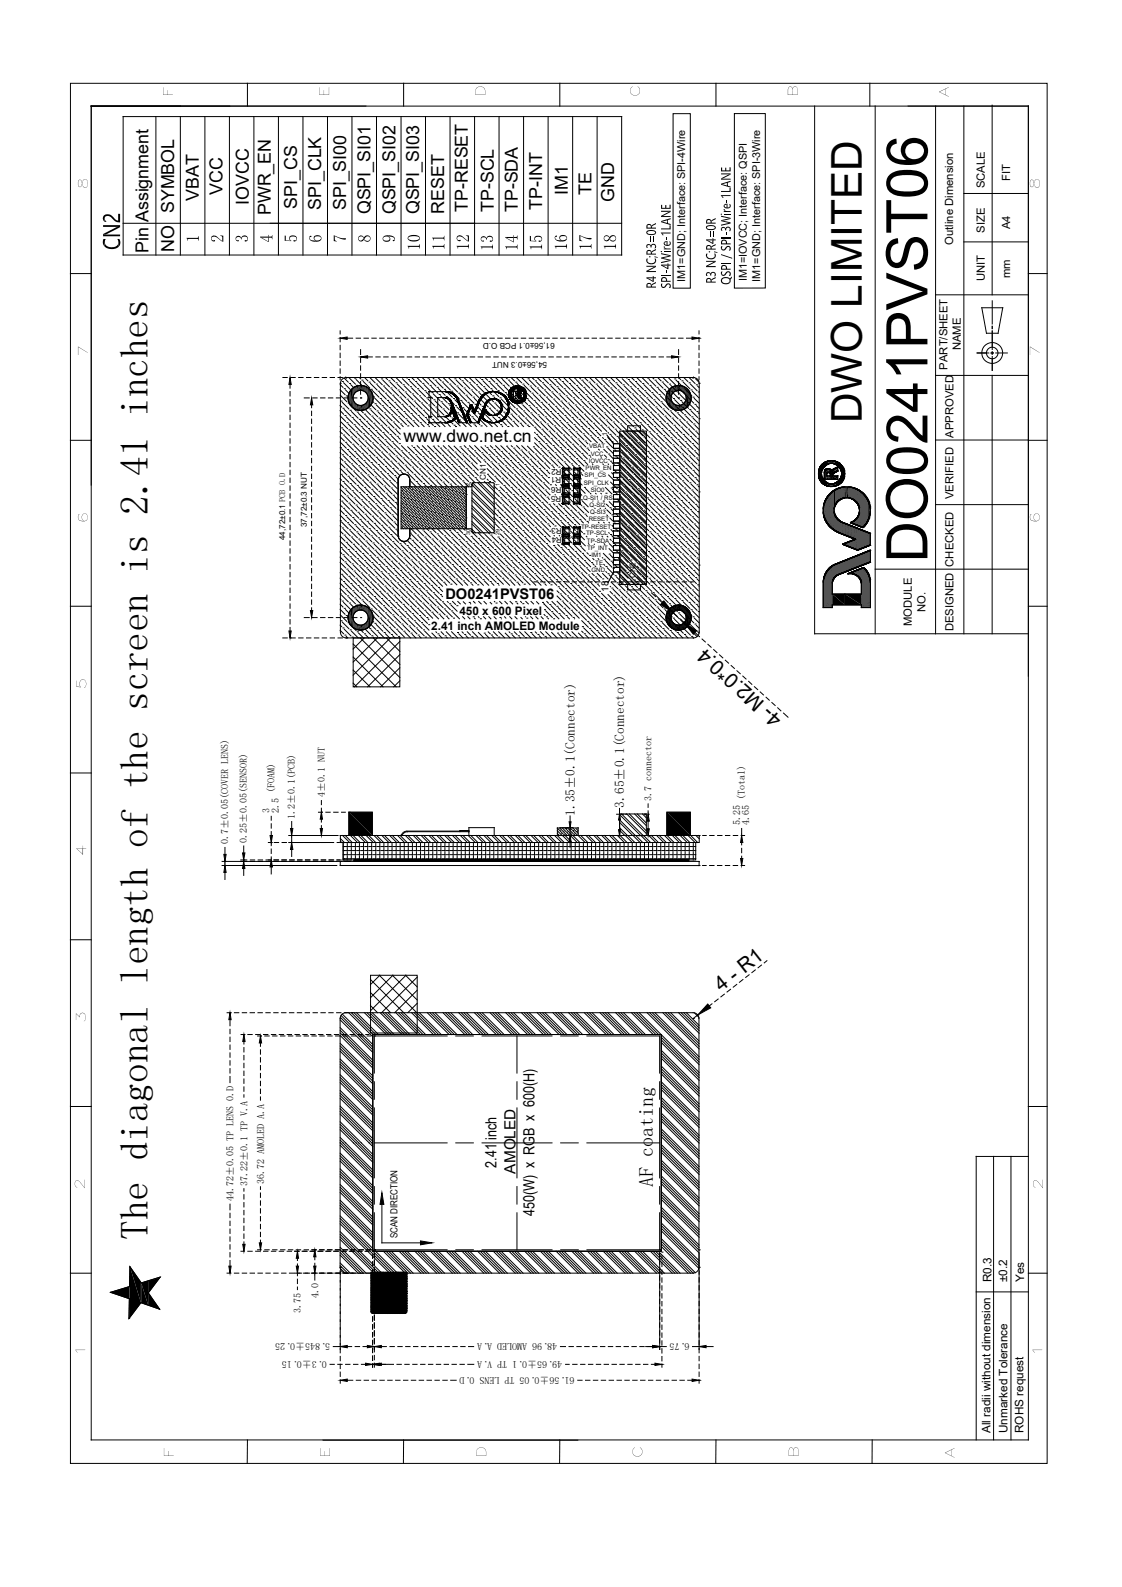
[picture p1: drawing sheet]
<svg xmlns="http://www.w3.org/2000/svg" width="210mm" height="297mm" viewBox="0 0 210 297" stroke-linecap="round" stroke-linejoin="round" font-family="sans-serif">
<defs><g id="words">
<text font-size="10.7" x="173.6" y="105.3" transform="rotate(-90 173.6 105.3)">DO0241PVST06</text>
<text font-size="7.9" x="161.3" y="79.2" transform="rotate(-90 161.3 79.2)">DWO LIMITED</text>
<text font-size="7.3" x="27.7" y="232" transform="rotate(-90 27.7 232)">The diagonal length of the screen is 2.41 inches</text>
<g font-size="3.8">
<text x="146.5" y="134.3" transform="rotate(-138 146.5 134.3)">4- M2.0*0.4</text>
<text x="135" y="185.7" transform="rotate(-38 135 185.7)">4 - R1</text>
</g>
<text font-size="3.7" x="122.3" y="222.1" transform="rotate(-90 122.3 222.1)">AF coating</text>
<g font-size="3.3">
<text x="32.6" y="39.9" transform="rotate(-90 32.6 39.9)">SYMBOL</text>
<text x="37.2" y="37.6" transform="rotate(-90 37.2 37.6)">VBAT</text>
<text x="41.7" y="36.4" transform="rotate(-90 41.7 36.4)">VCC</text>
<text x="46.5" y="38.3" transform="rotate(-90 46.5 38.3)">IOVCC</text>
<text x="50.7" y="40.3" transform="rotate(-90 50.7 40.3)">PWR_EN</text>
<text x="55.6" y="39" transform="rotate(-90 55.6 39)">SPI_CS</text>
<text x="60.1" y="39.3" transform="rotate(-90 60.1 39.3)">SPI_CLK</text>
<text x="64.8" y="39.3" transform="rotate(-90 64.8 39.3)">SPI_SI00</text>
<text x="69.4" y="40.1" transform="rotate(-90 69.4 40.1)">QSPI_SI01</text>
<text x="74" y="40.1" transform="rotate(-90 74 40.1)">QSPI_SI02</text>
<text x="78.5" y="40.1" transform="rotate(-90 78.5 40.1)">QSPI_SI03</text>
<text x="83.1" y="40" transform="rotate(-90 83.1 40)">RESET</text>
<text x="87.6" y="39.7" transform="rotate(-90 87.6 39.7)">TP-RESET</text>
<text x="92.4" y="39.7" transform="rotate(-90 92.4 39.7)">TP-SCL</text>
<text x="96.9" y="39.7" transform="rotate(-90 96.9 39.7)">TP-SDA</text>
<text x="101.5" y="39.3" transform="rotate(-90 101.5 39.3)">TP-INT</text>
<text x="106.3" y="36.5" transform="rotate(-90 106.3 36.5)">IM1</text>
<text x="110.7" y="36.4" transform="rotate(-90 110.7 36.4)">TE</text>
<text x="115" y="37.8" transform="rotate(-90 115 37.8)">GND</text>
<text x="27.8" y="47.4" transform="rotate(-90 27.8 47.4)">Pin Assignment</text>
<text x="32.6" y="47.2" transform="rotate(-90 32.6 47.2)">NO</text>
<text x="75.5" y="82.8">www.dwo.net.cn</text>
</g>
<g font-size="2.9">
<text x="93" y="218.6" transform="rotate(-90 93 218.6)">2.41 inch</text>
<text x="96.5" y="219.6" transform="rotate(-90 96.5 219.6)">AMOLED</text>
<text x="100" y="227.6" transform="rotate(-90 100 227.6)">450(W) x RGB x 600(H)</text>
</g>
<text font-size="2.7" x="83.4" y="112">DO0241PVST06</text>
<g font-size="2.5">
<text x="107.6" y="152.7" transform="rotate(-90 107.6 152.7)">1.35±0.1(Connector)</text>
<text x="116.9" y="151.1" transform="rotate(-90 116.9 151.1)">3.65±0.1(Connector)</text>
</g>
<g font-size="2.2">
<text x="80.7" y="117.8">2.41 inch AMOLED Module</text>
<text x="86" y="115">450 x 600 Pixel</text>
<text x="185.6" y="240" transform="rotate(-90 185.6 240)">R0.3</text>
<text x="188.5" y="240" transform="rotate(-90 188.5 240)">±0.2</text>
<text x="191.7" y="240" transform="rotate(-90 191.7 240)">Yes</text>
<text x="185.4" y="268.2" transform="rotate(-90 185.4 268.2)">All radii without dimension</text>
<text x="188.6" y="268.2" transform="rotate(-90 188.6 268.2)">Unmarked Tolerance</text>
<text x="191.6" y="268.2" transform="rotate(-90 191.6 268.2)">ROHS request</text>
</g>
<g font-size="2.1">
<text x="184.3" y="35.3" transform="rotate(-90 184.3 35.3)">SCALE</text>
<text x="189.1" y="33.9" transform="rotate(-90 189.1 33.9)">FIT</text>
<text x="178.4" y="45.8" transform="rotate(-90 178.4 45.8)">Outline Dimension</text>
<text x="184.3" y="43.6" transform="rotate(-90 184.3 43.6)">SIZE</text>
<text x="189.1" y="42.9" transform="rotate(-90 189.1 42.9)">A4</text>
<text x="184.3" y="52.6" transform="rotate(-90 184.3 52.6)">UNIT</text>
<text x="189.1" y="52" transform="rotate(-90 189.1 52)">mm</text>
<text x="179.9" y="65.6" transform="rotate(-90 179.9 65.6)">NAME</text>
<text x="177.3" y="69.2" transform="rotate(-90 177.3 69.2)">PART/SHEET</text>
<text x="178.5" y="81.9" transform="rotate(-90 178.5 81.9)">APPROVED</text>
<text x="178.5" y="93.4" transform="rotate(-90 178.5 93.4)">VERIFIED</text>
<text x="178.5" y="106.1" transform="rotate(-90 178.5 106.1)">CHECKED</text>
<text x="170.7" y="117.2" transform="rotate(-90 170.7 117.2)">MODULE</text>
<text x="173.2" y="114.5" transform="rotate(-90 173.2 114.5)">NO.</text>
<text x="178.5" y="118.2" transform="rotate(-90 178.5 118.2)">DESIGNED</text>
</g>
<g font-size="2">
<text x="128.2" y="52.7" transform="rotate(-90 128.2 52.7)">IM1=GND; Interface: SPI-4Wire</text>
<text x="139.8" y="52.7" transform="rotate(-90 139.8 52.7)">IM1=IOVCC; Interface: QSPI</text>
<text x="142.3" y="52.7" transform="rotate(-90 142.3 52.7)">IM1=GND; Interface: SPI-3Wire</text>
</g>
<g font-size="1.9">
<text x="51.4" y="148.5" transform="rotate(-90 51.4 148.5)">(FOAM)</text>
<text x="60.8" y="149.2" transform="rotate(-90 60.8 149.2)">4±0.1 NUT</text>
<text x="122" y="149.9" transform="rotate(-90 122 149.9)">3.7 connector</text>
<text x="139.4" y="149.8" transform="rotate(-90 139.4 149.8)">(Total)</text>
<text x="50.5" y="152.2" transform="rotate(-90 50.5 152.2)">3</text>
<text x="52.2" y="152.2" transform="rotate(-90 52.2 152.2)">2.5</text>
<text x="55.2" y="153.3" transform="rotate(-90 55.2 153.3)">1.2±0.1(PCB)</text>
<text x="138.5" y="154.5" transform="rotate(-90 138.5 154.5)">5.25</text>
<text x="140.3" y="154.5" transform="rotate(-90 140.3 154.5)">4.65</text>
<text x="42.7" y="158" transform="rotate(-90 42.7 158)">0.7±0.05(COVER LENS)</text>
<text x="46.2" y="157.7" transform="rotate(-90 46.2 157.7)">0.25±0.05(SENSOR)</text>
<text x="46.3" y="221.9" transform="rotate(-90 46.3 221.9)">37.22±0.1 TP V.A</text>
<text x="49.4" y="221.5" transform="rotate(-90 49.4 221.5)">36.72 AMOLED A.A</text>
<text x="43.7" y="224.7" transform="rotate(-90 43.7 224.7)">44.72±0.05 TP LENS 0.D</text>
<text x="56.3" y="245.6" transform="rotate(-90 56.3 245.6)">3.75</text>
<text x="59.6" y="243" transform="rotate(-90 59.6 243)">4.0</text>
<text x="61.8" y="251.4" transform="rotate(-180 61.8 251.4)">5.845±0.25</text>
<text x="104.3" y="251.4" transform="rotate(-180 104.3 251.4)">48.96 AMOLED A.A</text>
<text x="129" y="251.4" transform="rotate(-180 129 251.4)">6.75</text>
<text x="61.2" y="254.7" transform="rotate(-180 61.2 254.7)">0.3±0.15</text>
<text x="105.2" y="254.7" transform="rotate(-180 105.2 254.7)">49.65±0.1 TP V.A</text>
<text x="107.5" y="257.7" transform="rotate(-180 107.5 257.7)">61.56±0.05 TP LENS 0.D</text>
</g>
<g font-size="1.8">
<text x="113.9" y="110.7" transform="rotate(-90 113.9 110.7)">18</text>
<text x="74.4" y="231.8" transform="rotate(-90 74.4 231.8)">SCAN DIRECTION</text>
</g>
<g font-size="1.5">
<text x="103.9" y="64.2" transform="rotate(-180 103.9 64.2)">61,56±0.1 PCB O.D</text>
<text x="102.4" y="67.7" transform="rotate(-180 102.4 67.7)">54,56±0.3 NUT</text>
<text x="90.9" y="89.9" transform="rotate(-90 90.9 89.9)">CN1</text>
<text x="105.1" y="89.4" transform="rotate(-180 105.1 89.4)">R1</text>
<text x="105.1" y="87.8" transform="rotate(-180 105.1 87.8)">R2</text>
<text x="105" y="92.9" transform="rotate(-180 105 92.9)">R5</text>
<text x="105.1" y="91.2" transform="rotate(-180 105.1 91.2)">R6</text>
<text x="53.4" y="101.1" transform="rotate(-90 53.4 101.1)">44,72±0.1 PCB O.D</text>
<text x="57.4" y="98.7" transform="rotate(-90 57.4 98.7)">37,72±0.3 NUT</text>
<text x="105.2" y="98.9" transform="rotate(-180 105.2 98.9)">R3</text>
<text x="105.2" y="100.6" transform="rotate(-180 105.2 100.6)">R4</text>
<text x="119" y="108.2" transform="rotate(-90 119 108.2)">CN2</text>
</g>
<text font-size="1.3" x="113.6" y="81.7" transform="rotate(-90 113.6 81.7)">1</text>
<g font-size="1.1">
<text x="110.3" y="83.9">VBAT</text>
<text x="109.4" y="89.3">SPI_CS</text>
<text x="109.6" y="88">PWR_EN</text>
<text x="110.2" y="86.6">IOVCC</text>
<text x="110.6" y="85.3">VCC</text>
<text x="109.2" y="93.5">Q-SI1 / RS</text>
<text x="109.3" y="90.7">SPI_CLK</text>
<text x="110.4" y="94.8">Q-SI2</text>
<text x="110.6" y="92.1">SIO0</text>
<text x="108.8" y="98.9">TP-RESET</text>
<text x="109.7" y="100.2">TP-SCL</text>
<text x="109.9" y="101.5">TP-SDA</text>
<text x="110.2" y="97.5">RESET</text>
<text x="110.4" y="96.2">Q-SI3</text>
<text x="109.9" y="103">TP_INT</text>
<text x="110.7" y="104.3">IM1</text>
<text x="110.7" y="107.1">GND</text>
<text x="111.4" y="105.7">TE</text>
</g>
<g font-size="1">
<text x="87.9" y="90.9" transform="rotate(-90 87.9 90.9)">2</text>
<text x="93.5" y="90.9" transform="rotate(-90 93.5 90.9)">1</text>
<text x="88" y="100.1" transform="rotate(-90 88 100.1)">30</text>
<text x="93.5" y="100.1" transform="rotate(-90 93.5 100.1)">29</text>
</g>
</g></defs>
<g fill="none" stroke="#000" stroke-width=".19">
<path d="M13.2 15.6h182.8v258.3h-182.8zM17.1 19.9h175.4v249.6h-175.4zM46.3 15.6v4.3M75.5 15.6v4.3M104.8 15.6v4.3M134 15.6v4.3M152.5 19.9v98.7M162.8 15.6v4.3M163.8 19.9v98.7M175.1 19.9v98.7M180.4 19.9v98.7M185.7 19.7v35.5"/>
<path d="M23.1 21.8h93.3v25.9h-93.3zM29.2 21.8v25.9M33.8 21.8v25.9M38.4 21.8v25.9M42.9 21.8v25.9M47.5 21.8v25.9M52.1 21.8v25.9M56.7 21.8v25.9M61.3 21.8v25.9M65.9 21.8v25.9M70.5 21.8v25.9M75.1 21.8v25.9"/>
<path d="M79.6 21.8v25.9M84.2 21.8v25.9M88.8 21.8v25.9M93.4 21.8v25.9M98 21.8v25.9M102.6 21.8v25.9M107.2 21.8v25.9M111.8 21.8v25.9M126 21.3h3.2v32.6h-3.2zM137.5 21.3h5.8v32.6h-5.8zM180.4 36.2h12.1M13.2 51.2h3.9"/>
<path d="M116.4 41.8h-93.3M175.1 55.2h17.4M180.4 45.3h12.1M183.8 57.6h3.9l-.9 4.8h-2.2zM185.7 56.3v4.3M192.5 51.2h3.5M53 70.7h.8M54.3 72v.6M54.3 73.3v.8M54.3 74.8v.8M54.3 76.2v.8M54.3 77.7v.8"/>
<path d="M54.3 79.2v.8M54.3 70.7l.2 1.3h-.4zM54.4 70.7h.9M55.9 70.7h.8M57 74.5h.9M57.4 70.7h.8M58.3 75.8v.5M58.3 77v.8M58.3 78.4v.8M58.3 79.9v.8M58.3 74.5l.2 1.3h-.4zM58.5 74.5h.9"/>
<path d="M58.8 70.7h.9M60 74.5h.8M60.3 70.7h.8M61.5 74.5h.8M61.8 70.7h.8M63 74.5h.8M63.3 70.7h.8M63.7 75.9l.3 .3M63.7 73l.9 .8M63.7 69v.9M63.7 70.5v.6M63.7 61.9v.6"/>
<path d="M63.7 63.2v.8M63.7 64.6v.8M63.7 66.1v.8M63.7 67.6v.8M63.7 63.3l1.3-.2v.4zM63.7 71.7h.1M63.7 79.8h.1M63.7 77.8l1 1.1M63.7 76.9l.6 .6M63.7 72l.5 .5M63.7 74l1.2 1.2M63.8 79l1.3 1.2"/>
<path d="M63.8 75.1h.1M64 71l.8-.3h65a1.09 1.09 0 0 1 1.1 1v46.6a1.07 1.07 0 0 1-1.1 1.1h-65a1.07 1.07 0 0 1-1.1-1.1v-46.6zM64.1 75.3l1.2 1.2M64.1 71.4h.1M64.2 76.4h.1M64.3 71.6l1.2 1.3M64.4 70.7l.8 .8M64.4 74.5h.8M64.4 76.7l1.3 1.2M64.4 72.7h.1M64.6 77.8h.1M64.7 73l.6 .6"/>
<path d="M64.8 70.7h.1M64.8 78l1.2 1.2M64.8 74.1h.1M64.9 79.1h.1M65 63.3h1M65.1 74.3v.1M65.2 79.3l1.2 1.3M65.2 75.4h.1M65.3 70.7l1.2 1.2M65.3 73.4v2.1M65.4 75.7l.2 .1M65.4 71.8h.1"/>
<path d="M65.5 76.8h.1M65.7 72l.5 .5M65.8 77l1.2 1.3M65.9 74.5h.9M65.9 78.1h.1M66 72.6v3.7M66.1 76.4l.6 .5M66.2 78.4l1.2 1.2M66.3 79.5h.1M66.4 70.8h.1M66.5 79.7l1.2 1.2M66.7 71l1.1 1.1"/>
<path d="M66.7 63.3h.8M66.8 72.1h.1M66.9 77.1h.1M67.1 77.4l1.3 1.2M67.3 78.5h.1M67.3 70.7l.2 .2M67.5 74.5h.1M67.5 72.9v.9M67.5 68.5v.8M67.5 69.9v.9M67.5 71.4v.8M67.5 65.4v.9"/>
<path d="M67.5 67v.8M67.5 66.8l1.3-.2v.4zM67.5 66.8h.1M67.5 72.1h.1M67.5 73.1h.1M67.5 78.7l1.2 1.3M67.6 76.8l.4 .5M67.6 79.8h.1M67.7 71.1h.1M68 71.4l1.2 1.2M68.1 63.3h.9M68.2 77.5h.1"/>
<path d="M68.2 70.7l.7 .6M68.4 76.6l.9 1M68.5 77.8l1.2 1.2M68.6 78.9h.1M68.8 66.8h.9M68.9 79.1l1.2 1.2M69 72.6v3.7M69.1 71.5h.1M69.2 76.5h.1M69.2 70.7l1 .9M69.3 71.8l1.3 1.2M69.5 75.8l.8 .9"/>
<path d="M69.5 76.8l1.2 1.2M69.5 72.9h.1M69.6 77.9h.1M69.6 63.3h.8M69.7 73.4v2.1M69.7 73.1l1.2 1.2M69.8 75.1l.2 .2M69.8 74.2h.1M69.8 78.1l1.3 1.2M69.9 79.2h.1M70.1 74.4l1.2 1.3M70.2 79.5l1.2 1.2"/>
<path d="M70.2 75.6h.1M70.3 70.8l1.2 1.2M70.4 66.8h.8M70.5 75.8l1.2 1.2M70.5 71.9h.1M70.6 76.9h.1M70.7 72.1l1.2 1.2M70.8 77.2l1.2 1.2M70.8 73.2h.1M70.9 78.2h.1M71.1 73.5l1.2 1.2M71.1 63.3h.8"/>
<path d="M71.2 78.5l1.2 1.2M71.2 74.6h.1M71.2 70.7h.1M71.3 79.6h.1M71.4 74.8l1.3 1.2M71.4 70.9h.1M71.5 79.8l1.3 1.3M71.5 75.9h.1M71.7 71.2l1.2 1.2M71.8 76.2l1.2 1.2M71.8 72.2h.1M71.8 66.8h.8"/>
<path d="M71.9 77.3h.1M72 72.5l1.3 1.2M72.2 77.5l1.2 1.2M72.2 73.6h.1M72.2 70.7l.3 .3M72.3 78.6h.1M72.4 73.8l1.2 1.3M72.5 78.9l1.2 1.2M72.5 74.9h.1M72.5 63.3h.9M72.7 80h.1M72.8 75.2l1.2 1.2"/>
<path d="M72.8 71.3h.1M72.9 76.3h.1M73 71.5l1.3 1.2M73.1 76.5l1.3 1.2M73.1 70.7l.8 .7M73.1 72.6h.1M73.3 77.6h.1M73.3 66.8h.8M73.4 72.9l1.2 1.2M73.5 77.9l1.2 1.2M73.5 74h.1M73.6 79h.1"/>
<path d="M73.7 74.2l1.3 1.2M73.9 79.2l1 1.1M73.9 75.3h.1M74 63.3h.8M74.1 75.6l1.2 1.2M74.1 71.6h.1M74.1 70.7l1.1 1.1M74.2 76.7h.1M74.4 71.9l1.2 1.2M74.5 76.9l1.2 1.2M74.5 73h.1M74.6 78h.1"/>
<path d="M74.7 73.2l1.3 1.3M74.8 66.8h.8M74.9 78.2l1.2 1.3M74.9 74.3h.1M75 79.3h.1M75.1 74.6l1.2 1.2M75.2 79.6l.3 .2M75.2 75.7h.1M75.3 70.9l1.3 1.2M75.5 75.9l1.2 1.2M75.5 72h.1M75.5 63.3h.8"/>
<path d="M75.6 77h.1M75.7 72.2l1.2 1.3M75.8 77.3l1.3 1.2M75.8 73.4h.1M76 78.4h.1M76.1 73.6l1.2 1.2M76.1 70.7l.1 .1M76.2 78.6l1.2 1.2M76.2 74.7h.1M76.2 66.8h.9M76.3 79.7h.1M76.5 74.9l1.2 1.3"/>
<path d="M76.5 71h.1M76.6 76h.1M76.7 71.3l1.2 1.2M76.8 76.3l1.2 1.2M76.8 72.4h.1M76.9 77.4h.1M77 63.3h.8M77.1 72.6l1.2 1.2M77.1 70.7l.5 .5M77.2 77.6l1.2 1.3M77.2 73.7h.1M77.3 78.7h.1"/>
<path d="M77.4 74l1.3 1.2M77.5 79l.9 .8M77.5 75.1h.1M77.7 66.8h.8M77.8 75.3l1.2 1.2M77.8 71.4h.1M77.9 76.4h.1M78 71.6l1.3 1.3M78 70.7l.9 .8M78.2 72.7h.1M78.2 76.7l1.2 1.2M78.3 77.7h.1"/>
<path d="M78.4 73l1.2 1.2M78.4 63.3h.9M78.5 74.1h.1M78.5 78l1.3 1.2M78.7 79.1h.1M78.8 74.3l1.2 1.3M78.9 75.4h.1M78.9 79.3l.5 .5M79 70.7l1.3 1.2M79.1 75.7l1.3 1.2M79.1 71.8h.1M79.2 66.8h.8"/>
<path d="M79.3 76.8h.1M79.4 72l1.2 1.2M79.5 77l1.2 1.3M79.5 73.1h.1M79.6 78.1h.1M79.8 73.4l1.2 1.2M79.9 78.4l1.2 1.2M79.9 74.5h.1M79.9 63.3h.8M80 79.5h.1M80.1 74.7l1.2 1.2M80.1 70.8h.1"/>
<path d="M80.2 75.8h.1M80.3 79.7l.1 .1M80.3 78v1.1M80.3 73.3h3.3M80.3 79.1h.1M80.3 78h.1M80.3 74.4h.1M80.3 73.3h.1M80.3 74.4h.3M80.3 73.3v1.1M80.4 71l1.2 1.2M80.5 76l1.2 1.3"/>
<path d="M80.5 72.1h.1M80.6 77.2h.1M80.6 78h.1M80.6 74.4h.1M80.6 78h-.3M80.6 74.4v3.6M80.7 66.8h.8M80.7 72.4l1.3 1.2M80.8 73.5h.1M80.9 77.4l1.2 1.2M81 78.5h.1M81 70.7l.2 .2"/>
<path d="M81.1 73.7l1.2 1.2M81.2 78.7l1.1 1.1M81.2 74.8h.1M81.3 79.8h.1M81.4 63.3h.8M81.5 75.1l1.2 1.2M81.5 71.2h.1M81.6 76.2h.1M81.7 71.4l1.2 1.2M81.8 76.4l1.3 1.2M81.8 72.5h.1M81.9 74.4h.1"/>
<path d="M81.9 78h.1M81.9 74.4l1.7 .1M81.9 74.4v3.6M82 77.5h.1M82 70.7l.6 .6M82.1 79.1h.1M82.1 72.7l1.2 1.3M82.1 66.8h.9M82.2 77.8l1.2 1.2M82.2 73.8h.1M82.3 78.9h.1M82.4 74.1l1.3 1.2"/>
<path d="M82.6 75.2h.1M82.6 79.1h.1M82.6 79.1l.7 .7M82.8 75.4l1.2 1.3M82.8 71.5h.1M82.9 63.3h.8M82.9 76.5h.1M82.9 70.7l1 .9M83.1 71.8l1.2 1.2M83.2 76.8l1.2 1.2M83.2 72.9h.1M83.3 78h.1"/>
<path d="M83.3 77.9h.1M83.3 74.4h.1M83.3 73.3h.1M83.4 78h.1M83.4 78h-.1M83.4 79.1h.1M83.4 73.3h.1M83.4 73.1l1.2 1.2M83.4 74.4h.1M83.5 78h.1M83.5 74.4v.1M83.5 74.4h.1"/>
<path d="M83.5 79.1h.1M83.5 77.9h.1M83.5 77.9l-1.6 .1M83.5 78.1l.8 .8M83.5 74.2h.1M83.5 74.5h.1M83.6 77.9h.1M83.6 73.3h.1M83.6 79.1h.1M83.6 73.3h.2M83.6 74.5h.1M83.6 66.8h.8"/>
<path d="M83.7 77.9h.1M83.7 77.9h-.1M83.7 74.5l.1 .1M83.7 79.2h.1M83.7 74.5h.1M83.7 77.9h-.2M83.7 79.1h.1M83.7 73.3h.1M83.7 79.1h-3.4M83.8 77.8h.1M83.8 73.3h.1M83.8 74.6h.1"/>
<path d="M83.8 77.8l-.1 .1M83.8 74.4l1.2 1.3M83.8 79h.1M83.8 73.3l.2 .1M83.8 73.4h.1M83.9 77.8h.1M83.9 74.6l.1 .1M83.9 79h.1M83.9 74.6h.1M83.9 73.4h.1M83.9 77.8h-.1M83.9 77.7h.1"/>
<path d="M83.9 79.5l.4 .3M83.9 75.6h.1M83.9 74.7h.1M83.9 79l-.2 .1M84 77.7h-.1M84 74.7h.1M84 77.7h.1M84 73.4h.1M84 74.7l.1 .1M84 77.7l-.1 .1M84 79h.1M84 73.4h.2"/>
<path d="M84 70.8l1.3 1.2M84 77.6h.1M84 74.8h.1M84 77.6v.1M84.1 79h.1M84.1 74.8h.1M84.1 77.6h.1M84.1 74.8l.1 .2M84.1 77.6h-.1M84.1 73.4h.1M84.1 79h-.2M84.1 74.9h.1"/>
<path d="M84.2 77.5h.1M84.2 77.5h-.1M84.2 73.4h.1M84.2 73.4l.1 .1M84.2 75.8l1.2 1.2M84.2 71.9h.1M84.2 78.9h.1M84.2 77.5l-.1 .1M84.2 73.4v.1M84.2 74.9h.1M84.2 77.4v.1M84.2 77.4h.1"/>
<path d="M84.2 75h.1M84.2 73.5h.1M84.2 78.9l-.1 .1M84.2 75l.1 .1M84.3 77.4h-.1M84.3 73.5h.1M84.3 77.4h.1M84.3 75.1h.1M84.3 76.9h.1M84.3 77.3h.1M84.3 75.1l.1 .1M84.3 77.3v.1"/>
<path d="M84.3 78.9h.1M84.3 75.1v.1M84.3 78.9l.5 .4M84.3 77.2h.1M84.3 63.3h.9M84.3 75.2h.1M84.3 77.2v.1M84.3 78.9h-.1M84.4 77.2h.1M84.4 75.2v.1M84.4 73.5h.1M84.4 78.9h-.1"/>
<path d="M84.4 75.3h.1M84.4 77.1h.1M84.4 78.9h.1M84.4 77h.1M84.4 75.3v.1M84.4 77v.1M84.4 77v.2M84.4 75.4h.1M84.4 72.1l1.2 1.3M84.4 76.9h.1M84.4 73.5l.1 .1M84.4 76.3h.1"/>
<path d="M84.4 76.3v.7M84.4 76.4h.1M84.4 75.4l.1 .1M84.4 76.4l.1 .1M84.4 75.5l.1 .1M84.5 73.5h.1M84.5 76.4h.1M84.5 75.5h.1M84.5 78.8h.1M84.5 78.8l-.1 .1M84.5 76.5h.1M84.5 75.6h.1"/>
<path d="M84.5 76.5v.1M84.5 75.6l.1 .2M84.5 73.6h.1M84.5 77.1l.4 .4M84.5 73.2h.1M84.5 76.6h.1M84.5 76.6l.1 .1M84.5 75.7l.1 .1M84.5 75.7h.1M84.6 78.8h.1M84.6 76.7h.1M84.6 75.8h.1"/>
<path d="M84.6 76.7v.1M84.6 78.7l-.1 .1M84.6 76.7v.2M84.6 76.8h.1M84.6 75.8v.1M84.6 73.6h.1M84.6 75.9h.1M84.6 73.6l.1 .1M84.6 78.7h.1M84.6 76.8l.1 .2M84.6 75.9v.1M84.6 73.7h.1"/>
<path d="M84.6 76.9h.1M84.6 76h.1M84.6 78.2h.1M84.7 78.7h.1M84.7 76.9h.1M84.7 76h.1M84.7 76.9v.2M84.7 76v.1M84.7 73.7h.1M84.7 76.1h.1M84.7 76.1v.1M84.7 77h.1"/>
<path d="M84.7 77.1l.1 .1M84.7 77.1h.1M84.7 76.2h.1M84.7 76.2l.1 .1M84.7 77.2h.1M84.8 73.7v.1M84.8 78.6h.1M84.8 76.3h.1M84.8 76.3v.1M84.8 73.7h.1M84.8 77.2v.1M84.8 77.2h.1"/>
<path d="M84.8 73.5l1.2 1.2M84.8 78.6l-.2 .1M84.8 73.7l.3 .3M84.8 77.3l.1 .1M84.8 76.4h.1M84.8 77.3h.1M84.8 76.4l.1 .1M84.8 73.8h.1M84.8 77.4h.1M84.9 76.5h.1M84.9 76.5v.1M84.9 78.6h.1"/>
<path d="M84.9 77.4h.1M84.9 73.8h.1M84.9 77.5h.1M84.9 77.4v.2M84.9 73.8v.1M84.9 76.6h.1M84.9 78.5l1.2 1.2M84.9 77.5l.9 .9M84.9 74.6h.1M84.9 78.5h.1M84.9 77.6h.1M84.9 70.7h.1"/>
<path d="M84.9 77.6l.1 .1M84.9 76.6l.1 .2M84.9 76.7h.1M85 78.5h.1M85 77.7h.1M85 78.5l-.1 .1M85 76.8h.1M85 73.9h.1M85 77.7v.1M85 76.8v.2M85 77.8h.1M85 77.8v.1"/>
<path d="M85 76.9h.1M85 76.9v.1M85 79.6h.1M85 77.9h.1M85 78.4h.1M85 77.9l.1 .2M85 77h.1M85.1 77.9h.1M85.1 78.4l-.1 .1M85.1 77h.1M85.1 77v.1M85.1 74h.1"/>
<path d="M85.1 78.4h.1M85.1 78h.1M85.1 66.8h.8M85.1 77.1h.1M85.1 77.1v.1M85.1 78.1h.1M85.1 78v.1M85.1 77.2h.1M85.1 78.1l.1 .1M85.1 78.3h.1M85.1 74.8l1.3 1.2M85.1 70.9h.1"/>
<path d="M85.1 78.2h.1M85.1 78.2l.1 .1M85.2 77.2v.2M85.2 74h.1M85.2 74.1h.1M85.2 74v.1M85.2 77.3h.1M85.2 77.3v.2M85.2 78.3h.1M85.2 78.3l-.1 .1M85.2 77.4h.1M85.2 77.4v.1"/>
<path d="M85.2 77.5l.1 .1M85.2 74.1l.1 .1M85.3 77.5h.1M85.3 79.8h.1M85.3 75.9h.1M85.3 77.6v.1M85.3 77.6h.1M85.3 74.2h.1M85.3 74.2v.1M85.3 74.2l.1 .2M85.3 77.7h.1M85.3 77.7l.1 .1"/>
<path d="M85.3 74.3h.1M85.4 77.8h.1M85.4 74.3h.1M85.4 77.9h.1M85.4 77.8v.2M85.4 74.3v.1M85.4 71.1l1.2 1.3M85.4 74.4h.1M85.4 78h.1M85.4 74.4l.1 .1M85.5 78h.1M85.5 78.1h.1"/>
<path d="M85.5 74.4h.1M85.5 78.1v.1M85.5 74.5h.1M85.5 78.2h.1M85.5 76.2l1.2 1.2M85.5 72.2h.1M85.5 74.5l.1 .1M85.5 78.2l.1 .1M85.5 74.6h.1M85.5 74.7h.1M85.6 74.7h.1M85.6 78.3h.1"/>
<path d="M85.6 78.3v.1M85.6 74.6h.1M85.6 74.6v.2M85.6 74.8h.1M85.6 78.4h.1M85.6 74.8l.1 .1M85.6 78.4v.1M85.6 78.5h.1M85.6 74.8l.1 .2M85.6 78.4l.1 .1M85.6 77.3h.1M85.6 74.9h.1"/>
<path d="M85.6 78.5l.1 .1M85.7 78.5h.1M85.7 75h.1M85.7 78.6h.1M85.7 75v.2M85.7 78.6v.1M85.7 78.7h.1M85.7 75.1h.1M85.7 78.7l.1 .1M85.7 75.1l.1 .2M85.7 75.2h.1M85.7 78.8h.1"/>
<path d="M85.8 72.5l1.2 1.2M85.8 75.2h.1M85.8 78.8h.1M85.8 78.8v.1M85.8 78.9h.1M85.8 75.3h.1M85.8 75.3v.1M85.8 78.9v.1M85.8 63.3h.8M85.8 78.9l.1 .1M85.8 75.4h.1M85.8 79h.1"/>
<path d="M85.9 75.4h.1M85.9 79h.1M85.9 75.4v.1M85.9 79v.1M85.9 75.5h.1M85.9 79.1h1.4M85.9 77.5l1.2 1.2M85.9 73.6h.1M85.9 79.1h.1M85.9 70.7l.3 .3M85.9 75.5v.1M85.9 75.6h.1"/>
<path d="M85.9 75.6l.1 .1M85.9 75.7h.1M85.9 75.6l.1 .2M86 75.7h.1M86 75.7v.1M86 75.8h.1M86 75.8v.1M86 78.6h.1M86 75.9h.1M86 75.9l.1 .1M86.1 75.9h.1M86.1 76h.1"/>
<path d="M86.1 76l.1 .1M86.1 76.1h.1M86.1 73.8l1.2 1.3M86.1 76.1l.1 .1M86.2 76.2h.1M86.2 76.2v.1M86.2 76.3h.1M86.2 76.3v.1M86.2 76.4h.1M86.2 76.4l.1 .1M86.2 78.9l1 .9M86.2 74.9h.1"/>
<path d="M86.3 76.4v.2M86.3 76.5h.1M86.3 76.6h.1M86.3 76.6l.1 .1M86.3 76.7h.1M86.4 76.7h.1M86.4 76.7v.1M86.4 76.8h.1M86.4 76.8l.1 .1M86.4 76.9h.1M86.5 76.9h.1M86.5 76.9v.1"/>
<path d="M86.5 77h.1M86.5 71.3h.1M86.5 77l.1 .2M86.5 75.2l1.2 1.2M86.5 77.1h.1M86.5 66.8h.9M86.6 77.2h.1M86.6 77.2v.1M86.6 77.3h.1M86.6 77.3v.1M86.6 76.3h.1M86.6 77.4h.1"/>
<path d="M86.6 77.4l.1 .1M86.7 77.5h.1M86.7 77.5v.1M86.7 77.6h.1M86.7 77.6l.1 .1M86.7 71.5l1.3 1.2M86.7 77.7h.1M86.8 77.7h.1M86.8 77.7v.1M86.8 77.8h.1M86.8 77.8l.1 .2M86.8 77.9h.1"/>
<path d="M86.9 77.9h.1M86.9 77.9v.1M86.9 76.5l1.2 1.2M86.9 72.6h.1M86.9 70.7l.7 .7M86.9 78h.1M86.9 78v.1M86.9 78l.1 .2M86.9 78.1h.1M86.9 78.1l.1 .1M86.9 78.2h.1M87 78.2h.1"/>
<path d="M87 78.2v.1M87 77.6h.1M87 78.3h.1M87 78.4l.1 .1M87 78.3v.1M87 78.4h.1M87 78.4l.1 .2M87.1 78.5h.1M87.1 72.9l1.2 1.2M87.1 78.6h.1M87.1 78.6l.1 .1M87.1 78.6l.1 .2"/>
<path d="M87.2 78.7h.1M87.2 78.7v.1M87.2 78.8h.1M87.2 78.8v.1M87.2 77.9l1.2 1.2M87.2 74h.1M87.2 78.9h.1M87.2 78.9l.1 .1M87.3 78.9h.1M87.3 78.9v.1M87.3 79h.1M87.3 63.3h.8"/>
<path d="M87.3 79v.1M87.3 79.1h.1M87.4 77.5v.1M87.4 77.6h.1M87.4 77.5h.1M87.4 77.4h.1M87.4 77.4v.2M87.4 77.6l.1 .3M87.4 77.7l.1 .1M87.5 77.7h.1M87.5 74.2l1.2 1.2M87.5 77.4h.1"/>
<path d="M87.5 77.4h-.1M87.5 77.3h.1M87.5 77.8h.1M87.5 77.3l-.1 .1M87.5 77.8v.1M87.5 77.2h.1M87.5 77.9h.1M87.5 77.2v.1M87.5 77.9l.1 .1M87.6 77.1h.1M87.6 77.1l-.1 .1M87.6 78h.1"/>
<path d="M87.6 78v.1M87.6 79.2l.6 .6M87.6 75.3h.1M87.6 77h.1M87.6 78.1h.1M87.6 77v.1M87.6 78.1l.1 .1M87.6 76.9h.1M87.6 78.2h.1M87.6 76.9v.1M87.7 78.2h.1M87.7 76.9l-.1 .1"/>
<path d="M87.7 78.2v.2M87.7 76.8h.1M87.7 78.3h.1M87.7 76.7h.1M87.7 78.4h.1M87.7 76.7l-.1 .2M87.7 76.7v.1M87.7 78.4l.1 .2M87.8 78.5h.1M87.8 76.6h.1M87.8 78.5v.1M87.8 76.5h.1"/>
<path d="M87.8 78.6h.1M87.8 76.5v.1M87.8 78.6v.1M87.8 76.4h.1M87.8 75.6l1.3 1.2M87.8 71.6h.1M87.8 70.7l1.1 1.1M87.8 78.7h.1M87.8 76.4v.2M87.8 78.7l.1 .1M87.9 78.7h.1M87.9 76.4h-.1"/>
<path d="M87.9 76.3h.1M87.9 78.8h.1M87.9 76.3v.1M87.9 76.2h.1M87.9 78.9h.1M87.9 78.8l.1 .2M87.9 76.2v.1M87.9 76.1h.1M88 79v.1M88 76.7h.1M88 76.1h.1M88 79h.1"/>
<path d="M88 79.1h.1M88 76l-.1 .2M88 76h.1M88 66.8h.8M88 75.9h.1M88 75.9v.1M88.1 75.9h.1M88.1 75.8h.1M88.1 75.8l-.1 .1M88.1 75.8v.1M88.1 71.9l1.2 1.2M88.1 75.7h.1"/>
<path d="M88.1 75.7v.1M88.1 75.8l.1 .2M88.2 75.8h.1M88.2 75.9h.1M88.2 76.9l1.2 1.2M88.2 73h.1M88.2 76h.1M88.2 76l.1 .1M88.2 76.1h.1M88.3 76.1h.1M88.3 76.1v.1M88.3 76.2h.1"/>
<path d="M88.3 76.2l.1 .1M88.3 76.2l.1 .2M88.3 78h.1M88.3 76.3h.1M88.4 76.3h.1M88.4 76.3v.1M88.4 76.4h.1M88.4 76.4v.1M88.4 76.5h.1M88.4 76.5l.1 .1M88.4 73.2l1.3 1.2M88.5 76.6h.1"/>
<path d="M88.5 76.6v.1M88.5 76.7h.1M88.5 76.7v.1M88.5 76.8h.1M88.6 76.8h.1M88.6 76.8v.2M88.6 76.9h.1M88.6 78.2l1.2 1.3M88.6 74.3h.1M88.6 77h.1M88.6 77l.1 .1M88.6 77.1h.1"/>
<path d="M88.6 77.1l.1 .1M88.7 77.1h.1M88.7 77.2h.1M88.7 77.2v.1M88.7 79.3h.1M88.7 63.3h.9M88.8 77.2h.1M88.8 77.2h-.1M88.8 77.1h.1M88.8 77.1v.1M88.8 74.6l1.2 1.2M88.8 77h.1"/>
<path d="M88.8 70.7h.1M88.8 77v.1M88.9 77h-.1M88.9 76.9h.1M88.9 76.9l-.1 .1M88.9 76.8h.1M88.9 76.8v.1M88.9 79.6l.3 .2M88.9 75.7h.1M88.9 76.7h.1M89 76.7h.1M89 76.6l-.1 .2"/>
<path d="M89 76.6h.1M89 76.6v.1M89 76.5v.1M89 76.5h.1M89.1 70.9l1.2 1.2M89.1 76.4h.1M89.1 76.4l-.1 .1M89.1 76.3h.1M89.1 76.3v.1M89.1 76.2h.1M89.2 76.2l-.1 .1M89.2 75.9l1.2 1.2"/>
<path d="M89.2 76.1h.1M89.2 72h.1M89.2 76l-.1 .3M89.2 76h.1M89.3 75.9h.1M89.3 75.9l-.1 .1M89.3 75.8h.1M89.3 77h.1M89.3 75.7v.2M89.3 75.7h.1M89.4 75.6h.1M89.4 75.6l-.1 .1"/>
<path d="M89.4 75.5h.1M89.4 75.5v.1M89.4 72.2l1.3 1.3M89.4 75.4v.2M89.4 75.4v.1M89.4 75.4h.1M89.5 75.4h.1M89.5 79.1h.1M89.5 75.3l-.1 .1M89.5 79h.1M89.5 79l-1.5 .1M89.5 75.3h.1"/>
<path d="M89.5 75.3v.1M89.5 66.8h.8M89.5 79v.1M89.5 75.2v.1M89.5 78.9h.1M89.5 75.2h.1M89.5 78.9v.1M89.6 77.3l1.2 1.2M89.6 73.4h.1M89.6 75.2h.1M89.6 75.2h-.1M89.6 78.8h.1"/>
<path d="M89.6 75.1h.1M89.6 75.1v.1M89.6 78.7l-.1 .2M89.6 78.7h.1M89.6 75h.1M89.6 75v.1M89.6 78.6h.1M89.6 78.6v.1M89.7 78.6h.1M89.7 75h.1M89.7 75h-.1M89.7 78.4h.1"/>
<path d="M89.7 74.9h.1M89.7 74.9l-.1 .1M89.7 78.5l-.1 .1M89.7 78.5v.1M89.7 78.5h.1M89.7 78.4v.1M89.7 74.8h.1M89.7 74.8v.1M89.8 78.3h.1M89.8 74.8h.1M89.8 74.8h-.1M89.8 78.3l-.1 .1"/>
<path d="M89.8 70.7l.1 .1M89.8 74.7h.1M89.8 78.2h.1M89.8 73.6l1.2 1.2M89.8 74.7v.1M89.8 78.2v.1M89.8 78.1h.1M89.9 78.1h.1M89.9 74.7l-.1 .1M89.9 74.6v.1M89.9 78.1h-.1M89.9 78.1l-.1 .1"/>
<path d="M89.9 74.6h.1M89.9 78h.1M89.9 77.9h.1M89.9 77.9v.2M89.9 78.6l1.2 1.2M89.9 74.7h.1M90 74.5h.1M90 77.8l-.1 .1M90 77.8h.1M90 77.7v.1M90 77.7h.1M90 74.4v.1"/>
<path d="M90 74.4h.1M90 77.6h.1M90 77.6v.1M90 79.7h.1M90.1 77.6h.1M90.1 74.4l-.2 .2M90.1 74.4h.1M90.1 77.5h.1M90.1 77.6h-.1M90.1 74.3h.1M90.1 74.3v.1M90.1 77.5v.1"/>
<path d="M90.1 78.2h.1M90.1 77.4h.1M90.1 78.1v.1M90.1 77.3h.1M90.1 77.3v.2M90.2 74.2h.1M90.2 74.9l1.2 1.3M90.2 78.1h.1M90.2 78.1h-.1M90.2 77.3h.1M90.2 71h.1M90.2 78.2v.1"/>
<path d="M90.2 78.3h.1M90.2 77.3h-.1M90.2 78h.1M90.2 78v.1M90.2 77.2h.1M90.2 77.2v.1M90.2 78.3l.1 .1M90.2 63.3h.8M90.2 77.1h.1M90.2 74.1v.1M90.2 77.9h.1M90.2 77.9v.1"/>
<path d="M90.2 77.1v.1M90.3 77.1h.1M90.3 74.1h.1M90.3 77.8h.1M90.3 78.3h.1M90.3 77h.1M90.3 77l-.1 .1M90.3 76h.1M90.3 78.4h.1M90.3 77.8l-.1 .1M90.3 77.7h.1M90.3 76.9h.1"/>
<path d="M90.3 77.7v.1M90.3 76.9v.1M90.3 78.4l.1 .1M90.3 74h.1M90.4 77.6h.1M90.4 78.4l.1 .2M90.4 76.8h.1M90.4 74l-.3 .3M90.4 74h.1M90.4 78.4h.1M90.4 77.5h.1M90.4 77.5l-.1 .2"/>
<path d="M90.4 76.7h.1M90.4 76.7l-.1 .2M90.4 78.5h.1M90.4 71.3l1.2 1.2M90.4 77.4v.1M90.4 76.6h.1M90.4 76.6v.1M90.4 77.4h.1M90.5 78.5h.1M90.5 77.4h-.1M90.5 76.6h.1M90.5 73.9h.1"/>
<path d="M90.5 77.3h.1M90.5 77.3l-.1 .1M90.5 76.5h.1M90.5 76.5l-.1 .1M90.5 73.9v.1M90.5 76.4h.1M90.5 77.2h.1M90.5 77.2v.1M90.5 76.4v.1M90.5 78.6h.1M90.5 76.3l1.3 1.2M90.5 72.4h.1"/>
<path d="M90.5 76.3h.1M90.5 77.1h.1M90.5 77.1v.2M90.6 77.1h.1M90.6 77.1l-.1 .1M90.6 76.3h.1M90.6 76.3l-.1 .1M90.6 78.6h.1M90.6 77h.1M90.6 73.8h.1M90.6 77l-.1 .1M90.6 76.2h.1"/>
<path d="M90.6 73.8l-.2 .2M90.6 78.6l.1 .1M90.6 76.1h.1M90.6 76.1v.2M90.6 76.9h.1M90.6 76.9v.2M90.6 77.4h.1M90.7 78.6h.1M90.7 76.9h.1M90.7 76.1h.1M90.7 73.8h-.1M90.7 76h.1"/>
<path d="M90.7 76l-.1 .1M90.7 78.7h.1M90.7 76.7h.1M90.7 75.9h.1M90.7 73.7h.1M90.7 76.7l-.1 .2M90.7 73.7l-.1 .1M90.7 75.8v.2M90.7 75.8v.1M90.8 78.7h.1M90.8 75.8h.1M90.8 73.7h.1"/>
<path d="M90.8 70.7l.5 .4M90.8 76.7h.1M90.8 76.7v.1M90.8 76.8h.1M90.8 75.7h.1M90.8 72.6l1.2 1.2M90.8 75.7v.1M90.8 73.7l-.1 .1M90.8 75.7l-.1 .1M90.8 76.9h.1M90.8 76.8v.1M90.8 78.7l.1 .1"/>
<path d="M90.8 73.7h-.1M90.8 75.6h.1M90.9 75.6h-.1M90.9 76.9h.1M90.9 76.9v.1M90.9 75.5l-.1 .2M90.9 77h.1M90.9 75.5h.1M90.9 73.6h.1M90.9 73.6l-.1 .1M90.9 77l.1 .2M90.9 78.8h.1"/>
<path d="M90.9 77.6l1.2 1.3M90.9 73.7h.1M90.9 77v.1M90.9 75.4h.1M90.9 77.1h.1M90.9 75.4v.1M91 77.1v.1M91 78.8h.1M91 73.6h.1M91 77.1h.1M91 66.8h.8M91 75.4h.1"/>
<path d="M91 75.4l-.1 .1M91 78.8l.1 .1M91 75.3v.1M91 73.6h-.1M91 77.2h.1M91 75.3h.1M91 78.7h.1M91 73.5h.1M91.1 78.9h.1M91.1 73.5l-.1 .1M91.1 77.2h.1M91.1 77.2v.1"/>
<path d="M91.1 75.2h.1M91.1 73.5h.1M91.1 77.3h.1M91.1 75.1h.1M91.1 74l1.3 1.2M91.1 77.3l.1 .1M91.2 73.5h.1M91.2 75.1l-.1 .1M91.2 77.3h.1M91.2 78.9h.1M91.2 75.1h.1M91.2 77.4h.1"/>
<path d="M91.2 73.5h-.1M91.2 78.9l.3 .1M91.3 77.4l.1 .2M91.3 78.9h.1M91.3 78.9v.1M91.3 79l.8 .8M91.3 75.1h.1M91.3 77.4h.1M91.3 77.4v.1M91.3 75h.1M91.3 75l-.1 .1M91.3 75l-.3 .4"/>
<path d="M91.3 73.5h.1M91.3 79h.1M91.3 73.4v.1M91.3 77.5h.1M91.3 73.4h.1M91.3 73.4l-.1 .1M91.4 73.4h.1M91.4 79h.1M91.4 77.5h.1M91.4 77.5l.1 .1M91.4 74.9h.1M91.4 73.4h-.1"/>
<path d="M91.4 74.9l-.1 .1M91.5 77.6h.1M91.5 79h.1M91.5 73.4h.1M91.5 74.9h.1M91.5 73.4h-.1M91.5 74.8h.1M91.5 75.3l1.2 1.2M91.5 71.4h.1M91.5 74.8l-.1 .1M91.5 79h.2M91.6 74.8h.1"/>
<path d="M91.6 73.4h.1M91.6 77.6h.1M91.6 77.6l.1 .1M91.6 74.8h-.1M91.6 79h.1M91.6 76.4h.1M91.7 77.7h.1M91.7 73.4h.1M91.7 74.8h.1M91.7 74.8h-.1M91.7 79h.1M91.7 73.4h-.2"/>
<path d="M91.7 63.3h.8M91.7 73.3h.1M91.7 79.1h.7M91.7 79v.1M91.7 74.7l-.2 .1M91.7 79.1h.1M91.7 74.7h.1M91.8 71.6l1.2 1.3M91.8 70.7l.8 .8M91.8 79.1h.1M91.8 73.3h.1M91.8 73.3h-.1"/>
<path d="M91.8 74.7h.1M91.8 77.7h.6M91.8 74.7h-.1M91.8 77.7h.1M91.9 77.7h.1M91.9 76.7l1.2 1.2M91.9 72.7h.1M91.9 79.1h.1M91.9 73.3h.1M91.9 74.7h.1M91.9 73.3l-.2 .1M91.9 73.3h.7"/>
<path d="M92 74.7h.1M92 77.7h.1M92 74.7h-.2M92 79.1h.1M92 77.8h.1M92.1 73.3h.1M92.1 74.6h.1M92.1 79.1h.1M92.1 73l1.2 1.2M92.2 74.6h.1M92.2 74.6l-.2 .1M92.2 74.6l.5 .1"/>
<path d="M92.2 78l1 .9M92.2 74.1h.1M92.3 74.6h.1M92.3 77.8h.1M92.4 79.1h.1M92.4 77.8h.1M92.4 74.6h.1M92.4 73.3h.1M92.4 77.7h.1M92.4 66.8h.9M92.5 74.6h.1M92.5 77.7h.1"/>
<path d="M92.5 74.3l1 1.1M92.5 74.7h.1M92.5 79.1h.1M92.6 77.7h.1M92.6 77.7h-.1M92.6 74.7h.1M92.6 73.3h.2M92.6 74.7h.3M92.6 79.3l.5 .5M92.6 75.4h.1M92.6 73.3h.1M92.7 77.7h.1"/>
<path d="M92.7 73.3h.1M92.7 79.1h-.1M92.7 74.7h.1M92.7 79.1h.1M92.7 70.7l1.3 1.2M92.8 77.7h-.4M92.8 74.7h.1M92.8 73.3h.1M92.8 79.1h.1M92.8 79.1h-.4M92.8 77.7h.1M92.8 77.7h-.1"/>
<path d="M92.8 77.6h.1M92.8 79h.1M92.8 73.3l.1 .1M92.9 73.4h.1M92.9 73.4h.2M92.9 75.7l.9 .9M92.9 71.8h.1M92.9 77.6l-.1 .1M92.9 74.7h.1M92.9 77.6h.1M92.9 79h.1M92.9 74.8h.1"/>
<path d="M92.9 74.7v.1M92.9 77.6h-.1M93 79h.1M93 79l-.2 .1M93 76.8h.1M93 77.6h.1M93 74.8h.1M93 73.4h.1M93 77.6h-.1M93 77.5v.1M93.1 77.5h.1M93.1 74.8h.1"/>
<path d="M93.1 79h.1M93.1 73.4h.1M93.1 79h-.1M93.1 77.5l-.1 .1M93.1 74.8l.1 .1M93.1 72l1.2 1.2M93.1 74.9h.1M93.2 74.9h.1M93.2 73.4h.1M93.2 77.5h.1M93.2 77.5h-.1M93.2 63.3h.8"/>
<path d="M93.2 74.9l.1 .1M93.2 73.4l.1 .1M93.2 78.9l.3 .3M93.2 77.4h.1M93.2 77l1.2 1.2M93.2 73.1h.1M93.2 78.9h.1M93.2 73.5h.1M93.3 73.5h.1M93.3 75h.1M93.3 78.9h.1M93.3 78.9l-.3 .1"/>
<path d="M93.3 77.4h.1M93.3 78.9h-.1M93.3 78.1h.1M93.3 77.3h.1M93.3 75l.1 .1M93.4 77.3h-.1M93.4 75.1h.1M93.4 78.9h.1M93.4 78.9h-.1M93.4 73.5h.1M93.4 77.3h.1M93.4 75.1l.1 .1"/>
<path d="M93.5 73.5v.1M93.5 75.2h.1M93.5 77.2h.1M93.5 78.8h.1M93.5 73.5h.1M93.5 73.4l1.2 1.2M93.5 73.6h.1M93.5 75.2v.1M93.5 78.8l-.1 .1M93.5 75.3h.1M93.5 75.2l.1 .1M93.5 77.1h.1"/>
<path d="M93.6 75.3l.1 .1M93.6 77.1l-.1 .1M93.6 78.8h.1M93.6 73.6h.1M93.6 75.3h.1M93.6 77.1h.1M93.6 75.3v.1M93.6 78.8h-.1M93.6 78.4l1.2 1.2M93.6 74.4h.1M93.6 75.4h.1M93.6 77h.1"/>
<path d="M93.6 77l-.4 .4M93.6 77l-.1 .1M93.6 75.5l.1 .1M93.6 73.6l.1 .1M93.7 78.7h.1M93.7 73.6h.1M93.7 73.6v.1M93.7 76.9h.1M93.7 75.4h.1M93.7 75.4v.1M93.7 73.7h.1M93.7 75.5h.1"/>
<path d="M93.7 75.5l.1 .2M93.7 78.7l-.1 .1M93.7 76.9l-.1 .1M93.7 76.8h.1M93.7 79.5h.1M93.7 76.8v.1M93.7 75.6h.1M93.8 76.7h.1M93.8 76.7l-.1 .2M93.8 75.7h.1M93.8 75.7v.1M93.8 78.7h.1"/>
<path d="M93.8 78.7h-.1M93.8 76.6h.1M93.8 76.7v-.1l.3 .3M93.8 73.7h.1M93.8 75.8h.1M93.8 76.6v.1M93.8 75.8v.3M93.8 75.9h.1M93.8 76.5h.1M93.8 76.5v.1M93.8 76h.1M93.8 78.6h.1"/>
<path d="M93.8 74.7l1.3 1.2M93.8 70.8h.1M93.8 76.4h.1M93.8 76.1h.1M93.8 76.1l.1 .1M93.9 76.2h.1M93.9 76.2l-.1 .4M93.9 73.8h.1M93.9 78.6h.1M93.9 66.8h.8M93.9 78.6l-.2 .1M94 78.6h.1"/>
<path d="M94 75.8h.1M94 73.8v.1M94 79.7l.1 .1M94 73.8h.1M94 78.5h.1M94 78.6h-.1M94 78.5v.1M94 73.8l.1 .1M94.1 73.9h.1M94.1 78.5h.1M94.1 71l1.2 1.2M94.1 78.5h-.1"/>
<path d="M94.1 73.9v.1M94.1 78.4h.1M94.1 74h.1M94.1 73.9l.1 .1M94.2 78.4l-.1 .1M94.2 74l.1 .1M94.2 78.4h.1M94.2 78.4h-.1M94.2 74h.1M94.2 76l1.2 1.3M94.2 72.1h.1M94.2 74.1h.1"/>
<path d="M94.2 78.3h.1M94.3 78.3h.1M94.3 74.1h.1M94.3 78.3l-.1 .1M94.3 77.1h.1M94.3 74.1l.1 .1M94.4 74.1h.1M94.4 78.2h.1M94.4 74.2h.1M94.4 74.2v.1M94.4 78.1h.1M94.4 74.3h.1"/>
<path d="M94.4 72.4l1.3 1.2M94.5 74.3h.1M94.5 78.1h.1M94.5 74.3v.1M94.5 78h.1M94.5 78l-.2 .2M94.5 74.4l.2 .2M94.6 74.4h.1M94.6 77.4l1.2 1.2M94.6 73.5h.1M94.6 77.9h.1M94.6 77.9l-.1 .1"/>
<path d="M94.6 63.3h.9M94.6 74.5h.1M94.7 74.5h.1M94.7 74.5v.1M94.7 77.8h.1M94.7 77.8l-.1 .1M94.7 74.6h.1M94.7 78.5h.1M94.7 70.7l.2 .2M94.7 74.6l.1 .1M94.7 77.7h.1M94.7 77.7v.1"/>
<path d="M94.8 74.7v.1M94.8 77.7h-.1M94.8 74.7h.1M94.8 77.7h.1M94.8 77.6h.1M94.8 77.6l-.1 .1M94.8 74.8h.1M94.8 74.8l.1 .1M94.8 73.7l1.2 1.2M94.8 77.5h.1M94.9 74.9h.1M94.9 74.9v.1"/>
<path d="M94.9 77.5h.1M94.9 77.5l-.1 .1M94.9 77.4h.1M94.9 77.4v.1M94.9 75h.1M94.9 75l.1 .1M94.9 77.3h.1M94.9 78.7l1.1 1.1M94.9 74.8h.1M95 75v.2M95 77.3h.1M95 75.1h.1"/>
<path d="M95 77.3l-.1 .1M95 77.2h.1M95 75.2h.1M95 77.1h.1M95 77.1v.2M95 75.3h.1M95 75.2l.1 .2M95 75.2v.1M95 75.4h.1M95.1 77h.1M95.1 77l-.1 .1M95.1 75.4v.2"/>
<path d="M95.1 79.8h.1M95.1 77h-.1M95.1 75.4h.1M95.1 76.9h.1M95.1 75.5h.1M95.1 75.6h.1M95.1 76.8h.1M95.1 76.8v.2M95.1 76.7h.1M95.1 75.7h.1M95.1 75.6v1.2M95.1 76.6h.1"/>
<path d="M95.1 75.8h.1M95.2 76.4h.1M95.2 76h.1M95.2 76.3h.1M95.2 75.1l1.2 1.2M95.2 71.1h.1M95.2 73.8h.1M95.2 74h.1M95.3 73.7h.1M95.3 73.6h.1M95.3 73.7h-.1M95.3 73.6l-.1 .4"/>
<path d="M95.3 74.1h.1M95.3 74v.3M95.3 74.2h.1M95.3 73.5h.1M95.3 73.4h.1M95.3 73.4v.2M95.3 74.3h.1M95.3 74.3v.1M95.3 76.2h.1M95.3 74.3l.1 .2M95.3 73.3h.1M95.3 73.3v.1"/>
<path d="M95.4 73.2h.1M95.4 73.3h-.1M95.4 74.4v.1M95.4 74.5h.1M95.4 73.2v.1M95.4 74.5v.1M95.4 66.8h.8M95.4 73.1h.1M95.4 74.6h.1M95.4 74.6l.1 .1M95.4 73.1v.1M95.4 71.4l1.2 1.2"/>
<path d="M95.5 73l-.1 .1M95.5 74.7h.1M95.5 73h.1M95.5 74.7l.4 .4M95.5 72.9v.1M95.5 74.8h.1M95.5 72.9h.1M95.6 74.8h.1M95.6 76.4l1.2 1.2M95.6 72.5h.1M95.6 72.9h.1M95.6 72.8h.1"/>
<path d="M95.6 73.9h.1M95.6 74h.1M95.6 72.8v.1M95.6 74.9h.1M95.6 74.1h.1M95.6 73.6h.1M95.6 73.7h.1M95.6 73.6v.5M95.6 74.1l.1 .2M95.6 74.1l.1 .1M95.6 74.2h.1M95.6 73.5h.1"/>
<path d="M95.7 74.9h.1M95.7 74.2h.1M95.7 74.2v.1M95.7 74.3h.1M95.7 73.4l-.1 .1M95.7 77.5h.1M95.7 70.7l.6 .6M95.7 72.7h.1M95.7 73.4h.1M95.7 72.7l-.1 .2M95.7 74.3v.1M95.7 73.3l-.1 .3"/>
<path d="M95.7 75h.1M95.7 73.3h.1M95.7 73.3v.1M95.7 74.4h.1M95.7 74.4l.1 .1M95.7 73.2h.1M95.8 75h.1M95.8 74.5h.1M95.8 74.5v.1M95.8 73.2l-.1 .1M95.8 73.2h.1M95.8 72.6h.1"/>
<path d="M95.8 72.6l-.1 .1M95.8 72.7l.7 .8M95.8 75.1h.1M95.8 73.1h.1M95.8 73.1v.1M95.8 74.6h.1M95.9 74.6v.1M95.9 73.1h.1M95.9 73.1h-.1M95.9 72.6h.1M95.9 74.6h.1M95.9 75.1h.1"/>
<path d="M95.9 72.6l-.2 .1M95.9 73h.1M95.9 72.6h-.1M95.9 73v.1M95.9 72.5h.1M95.9 74.7h.1M95.9 77.8l1.2 1.2M95.9 73.8h.1M95.9 72.5v.1M96 75.2h.1M96 74.7h.1M96 73h.1"/>
<path d="M96 74.8h.1M96 74.7v.1M96 72.9h.1M96 72.5h.1M96 72.5h-.1M96 78.9h.1M96.1 72.5h.1M96.1 74.8h.1M96.1 72.9h.1M96.1 75.2h.1M96.1 75.2l.1 .1M96.1 72.4l-.1 .1"/>
<path d="M96.1 74.8l.1 .1M96.1 72.8v.1M96.1 63.3h.8M96.1 72.4h.1M96.1 73.2h.1M96.1 74.9h.1M96.1 72.8h.1M96.2 72.4h-.1M96.2 74.9h.1M96.2 72.8h-.1M96.2 74.1l1.2 1.2M96.2 75.3h.1"/>
<path d="M96.2 72.4h.1M96.2 72.8l-.4 .4M96.2 72.8h.1M96.2 75.3l.2 .1M96.3 72.4h.1M96.3 74.9h.1M96.3 74.9v.1M96.3 75.3h.1M96.3 72.7h.1M96.3 79.1l.7 .7M96.3 75.2h.1M96.3 72.3h.1"/>
<path d="M96.3 72.3l-.1 .1M96.3 75h.1M96.3 72.7l-.1 .1M96.4 75h.1M96.4 72.7h.1M96.4 75.4h.1M96.4 75.4h.3M96.4 72.3h.1M96.4 72.3l-.2 .1M96.5 75.4h.1M96.5 75v.1M96.5 75h.1"/>
<path d="M96.5 72.6v.1M96.5 75l.1 .1M96.5 72.3h.1M96.5 72.6h.1M96.5 75.4l1.3 1.3M96.5 75.1h.1M96.5 71.5h.1M96.6 74h.1M96.6 74.6h.1M96.6 73.3h.1M96.6 73.6h.1M96.6 73.7h.1"/>
<path d="M96.6 73.3h.3M96.6 73.3v.4M96.6 72.6h-.1M96.6 72.3h.1M96.6 75.1h.1M96.6 75.1h.5M96.6 75.4h.1M96.6 72.6h.1M96.6 70.7l1 .9M96.7 75.4h.3M96.7 76.5h.1M96.7 75.1h.1"/>
<path d="M96.7 72.3h.1M96.7 72.3h-.3M96.7 72.3h.3M96.7 74h.1M96.7 74h-.1v.6M96.7 75.4h.1M96.8 73.7h.1M96.8 73.7l.2 .3M96.8 73.3h.1M96.8 74h.1M96.8 71.8l1.2 1.2M96.8 74l.1 .1"/>
<path d="M96.8 74.1h.1M96.9 66.8h.8M96.9 73.7h.1M96.9 73h.1M96.9 73h-.8v1.6h.5M96.9 73h.2M96.9 73.7h-.3M96.9 74.1h.1M96.9 73.3l.1 .1M96.9 72.9h.1M96.9 74.1v.1M96.9 76.8l1.2 1.2"/>
<path d="M96.9 74.1l.1 .1M96.9 72.3h.1M96.9 75.1h.1M96.9 74.2h.1M96.9 73.3h.1M96.9 73.4h.1M97 74.2h.1M97 74.2v.1M97 73h.1M97 75.4h.1M97 73.6h.1M97 72.3h.1"/>
<path d="M97 73.4h.1M97 73.4l-.1 .3M97 72.3h.2M97 73.5h.1M97 74.3h.1M97 74.3v.1M97 77.9h.1M97 72.6h.1M97 75.1h.1M97 74.4h.1M97.1 72.6h.1M97.1 74.4h.1"/>
<path d="M97.1 72.6l-.8 .1M97.1 73h.1M97.1 72.3h.1M97.1 74.4v.1M97.1 74.5h.1M97.1 75.4h-.1M97.1 75.1h.1M97.1 75.4h.1M97.1 73.8h.1M97.1 73.9h.1M97.1 74.6h.1M97.1 73l.1 .1"/>
<path d="M97.1 73.1l1.2 1.2M97.2 74.6h.1M97.2 74.6h.4M97.2 73h.1M97.2 75.4h.1M97.2 73v.1M97.2 73.9h.1M97.2 75.1h.1M97.2 72.6h.1M97.2 72.3h.1M97.2 73.1h.1M97.2 73.9l.1 .1"/>
<path d="M97.2 72.6l.1 .1M97.2 72.7h.1M97.2 75.4h-.2M97.2 75h.1M97.2 75v.1M97.2 73.8h-.1M97.2 75l-.1 .1M97.3 74h.1M97.3 73.8h.1M97.3 75.4h.1M97.3 73.1h.1M97.3 72.3l.1 .1"/>
<path d="M97.3 72.7h.1M97.3 74l.1 .1M97.3 78.1l1.2 1.2M97.3 74.2h.1M97.3 75h.1M97.3 73.7h.1M97.3 73.7v.1M97.3 73.1l.1 .1M97.3 73.2h.1M97.3 75.3l-.1 .1M97.3 72.7l.2 .1M97.4 72.7h.1"/>
<path d="M97.4 74.1v.1M97.4 73.2h.1M97.4 72.4h.1M97.4 74.1h.1M97.4 72.7l.1 .1M97.4 73.2v.1M97.4 73.3h.1M97.4 73.6h.1M97.4 73.3v.1M97.4 79.2h.1M97.4 74.2h.1M97.4 73.5h.1"/>
<path d="M97.4 73.5l-.1 .2M97.4 75.3h.1M97.4 75h.1M97.4 75h-.2M97.4 74.2l.2 .4M97.4 74.2v.1M97.4 73.4h.1M97.4 73.4v.1M97.4 74.3h.1M97.5 72.8h.1M97.5 72.4h.1M97.5 74.9l-.1 .1"/>
<path d="M97.5 75.3h.1M97.5 74.9h.1M97.5 72.4l.1 .1M97.5 75.3h-.1M97.5 74.5h.1M97.6 74.5l.1 .2M97.6 63.3h.8M97.6 74.6h.1M97.6 74.9h.1M97.6 72.8h.1M97.6 74.9h-.1M97.6 74.8v.1"/>
<path d="M97.6 74.8h.1M97.6 79.5l.4 .3M97.6 72.8l.1 .1M97.6 75.6h.1M97.6 75.2l-.1 .1M97.7 72.5h.1M97.7 72.5l.1 .1M97.7 75.2h.1M97.7 72.9h.1M97.7 74.8h-.1M97.7 74.8h.1M97.7 75.2h-.1"/>
<path d="M97.7 72.9l.2 .3M97.7 74.7h.1M97.7 74.7l1 1M97.7 75.1v.1M97.8 72.6h.1M97.8 75.1h.1M97.8 73h.1M97.8 70.8l1.2 1.2M97.8 74.7h.1M97.8 74.7l-.1 .1M97.8 74.6h.1M97.8 73l.1 .1"/>
<path d="M97.8 74.6v.1M97.9 72.6v.1M97.9 73.1h.1M97.9 72.7h.1M97.9 75.1h.1M97.9 72.7l.1 .1M97.9 75h.1M97.9 75.8l1.2 1.2M97.9 71.9h.1M97.9 74.6h.1M97.9 74.5l-.1 .2M97.9 73.2h.1"/>
<path d="M97.9 74.5h.1M97.9 73.2l.1 .1M98 72.8h.1M98 72.7v.1M98 75h.1M98 73.2h.1M98 73.2v.1M98 73.3h.1M98 74.4h.1M98 74.4l-.1 .1M98 76.9h.1M98 74.9h.1"/>
<path d="M98 73.3v.1M98 74.3v.1M98 72.8v.1M98 74.9l-.3 .2M98 74.3h.1M98 72.9h.1M98 73.4h.1M98 74.2h.1M98 73.4l.1 .1M98 74.2v.1M98.1 72.9h.1M98.1 72.9v.1"/>
<path d="M98.1 74.2h.1M98.1 73.5h.1M98.1 74.8h.1M98.1 74.9h-.1M98.1 73.5v.2M98.1 73.6h.1M98.1 74.1h.1M98.1 74.1l-.1 .1M98.1 72.9l.1 .1M98.1 74.8v.1M98.1 73.7h.1M98.1 73.7v.5"/>
<path d="M98.1 72.1l1.3 1.3M98.1 73h.1M98.2 73v.1M98.2 74.7h.1M98.2 73h.1M98.2 74.7l-.1 .1M98.2 74.6h.1M98.2 73.1h.1M98.2 73.1v.1M98.2 74.6v.1M98.2 74.5h.1M98.2 73.2l.1 .1"/>
<path d="M98.2 77.2l1.3 1.2M98.3 74.5h.1M98.3 73.2v.1M98.3 74.5h-.1M98.3 73.2h.1M98.3 74.5l-.1 .1M98.3 74.4v.1M98.3 73.3v.1M98.3 73.3h.1M98.3 74.4h.1M98.3 73.4h.1M98.3 74.3h.1"/>
<path d="M98.3 66.8h.8M98.3 73.4l.1 .3M98.3 74.3v.1M98.3 73.5h.1M98.4 73.5h.1M98.4 74.2h.1M98.4 74.1h.1M98.4 78.2h.1M98.4 73.6h.1M98.4 73.7h.1M98.4 73.7l-.1 .6M98.5 73.5l1.2 1.2"/>
<path d="M98.6 78.5l1.2 1.2M98.6 74.6h.1M98.7 79.6h.1M98.9 70.9h.1M98.9 74.8l1.2 1.2M99 79.8h.1M99 75.9h.1M99.1 63.3h.8M99.1 71.1l1.2 1.3M99.2 76.2l1.3 1.2M99.2 72.2h.1M99.4 77.3h.1"/>
<path d="M99.5 72.5l1.2 1.2M99.6 73.6h.1M99.6 70.7l.4 .3M99.6 77.5l1.2 1.2M99.7 78.6h.1M99.8 66.8h.8M99.8 73.8l1.3 1.3M100 78.9l1.2 1.2M100 74.9h.1M100.1 80h.1M100.2 75.2l1.2 1.2M100.2 71.3h.1"/>
<path d="M100.3 76.3h.1M100.4 71.5l1.3 1.2M100.5 63.3h.8M100.6 70.7l.7 .7M100.6 76.5l1.2 1.3M100.6 72.6h.1M100.7 77.6h.1M100.8 72.9l1.2 1.2M100.9 77.9l1.3 1.2M100.9 74h.1M101.1 79h.1M101.2 74.2l1.2 1.2"/>
<path d="M101.3 66.8h.8M101.3 75.3h.1M101.3 79.2l1.2 1.3M101.5 75.6l1.3 1.2M101.6 71.6h.1M101.6 70.7l1.1 1.1M101.7 76.7h.1M101.8 71.9l1.2 1.2M101.9 73h.1M101.9 76.9l1.3 1.2M102 63.3h.8M102 78h.1"/>
<path d="M102.2 73.2l1.2 1.2M102.3 78.2l1.2 1.3M102.3 74.3h.1M102.4 79.3h.1M102.5 74.6l1.3 1.2M102.5 70.7h.1M102.7 79.6l1.2 1.2M102.7 75.7h.1M102.7 66.8h.9M102.8 70.9l1.2 1.2M102.9 75.9l1.2 1.2M102.9 72h.1"/>
<path d="M103 77h.1M103.2 72.2l1.2 1.3M103.3 77.3l1.2 1.2M103.3 73.4h.1M103.4 78.4h.1M103.5 63.3h.8M103.5 70.7l.1 .1M103.5 73.6l1.2 1.2M103.6 74.7h.1M103.6 78.6l1.3 1.2M103.8 79.7h.1M103.9 74.9l1.2 1.3"/>
<path d="M103.9 71h.1M104 80l1.2 1.2M104 76h.1M104.1 71.3l1.2 1.2M104.2 66.8h.8M104.2 76.3l1.3 1.2M104.2 72.4h.1M104.4 77.4h.1M104.5 72.6l1.2 1.2M104.5 70.7l.5 .5M104.6 77.6l1.2 1.3M104.6 73.7h.1"/>
<path d="M104.7 78.7h.1M104.9 74l1.2 1.2M104.9 63.3h.9M105 79l1.2 1.2M105 75.1h.1M105.2 75.3l1.3 1.2M105.2 71.4h.1M105.3 76.4h.1M105.5 71.6l1.2 1.3M105.5 70.7l.8 .8M105.6 76.7l1.2 1.2M105.6 72.7h.1"/>
<path d="M105.7 66.8h.8M105.7 77.7h.1M105.8 73l1.3 1.2M106 78l1.2 1.2M106 74.1h.1M106.1 79.1h.1M106.2 74.3l1.2 1.3M106.3 79.3l1.2 1.3M106.3 75.4h.1M106.4 63.3h.8M106.5 70.7l1.2 1.2M106.6 75.7l1.2 1.2"/>
<path d="M106.6 71.8h.1M106.7 76.8h.1M106.8 72l1.3 1.2M106.9 77l1.3 1.2M106.9 73.1h.1M107.1 78.1h.1M107.2 66.8h.8M107.2 73.4l1.2 1.2M107.3 78.4l1.2 1.2M107.3 74.4h.1M107.4 79.5h.1M107.5 74.7l1.3 1.2"/>
<path d="M107.6 70.8h.1M107.7 79.7l1.2 1.2M107.7 75.8h.1M107.8 71l1.2 1.2M107.9 63.3h.8M107.9 76l1.2 1.3M107.9 72.1h.1M108 77.2h.1M108.2 72.4l1.2 1.2M108.3 77.4l1.2 1.2M108.3 73.5h.1M108.4 70.7l.3 .2"/>
<path d="M108.4 78.5h.1M108.5 73.7l1.3 1.2M108.6 66.8h.9M108.7 78.7l1.2 1.3M108.7 74.8h.1M108.8 79.8h.1M108.9 75.1l1.2 1.2M108.9 71.2h.1M109 76.2h.1M109.2 71.4l1.2 1.2M109.3 76.4l1.2 1.2M109.3 72.5h.1"/>
<path d="M109.4 63.3h.8M109.4 70.7l.6 .6M109.4 77.5h.1M109.5 72.7l1.2 1.3M109.6 77.7l1.3 1.3M109.6 73.8h.1M109.8 78.9h.1M109.9 74.1l1.2 1.2M110 79.1l1.2 1.2M110 75.2h.1M110.1 66.8h.8M110.3 75.4l1.2 1.3"/>
<path d="M110.3 71.5h.1M110.4 70.7l1 .9M110.4 76.5h.1M110.5 71.8l1.2 1.2M110.6 76.8l1.3 1.2M110.6 72.9h.1M110.7 77.9h.1M110.8 63.3h.9M110.9 73.1l1.2 1.2M111 78.1l1.2 1.2M111 74.2h.1M111.1 79.2h.1"/>
<path d="M111.2 74.5l1.3 1.2M111.3 79.5l1.3 1.2M111.4 75.6h.1M111.5 70.8l1.2 1.2M111.6 66.8h.8M111.6 75.8l1.2 1.2M111.6 71.9h.1M111.7 76.9h.1M111.9 72.1l1.2 1.3M112 77.2l1.2 1.2M112 73.2h.1M112.1 78.3h.1"/>
<path d="M112.2 73.5l1.2 1.2M112.3 63.3h.8M112.3 70.7h.1M112.3 78.5l1.3 1.2M112.3 74.6h.1M112.5 79.6h.1M112.6 74.8l1.2 1.2M112.6 70.9h.1M112.7 79.8l.9 .9M112.7 75.9h.1M112.8 71.2l1.3 1.2M112.9 76.2l1.3 1.2"/>
<path d="M112.9 72.2h.1M113.1 66.8h.8M113.1 77.3h.1M113.2 72.5l1.2 1.2M113.3 77.5l1.2 1.2M113.3 70.7l.4 .3M113.3 73.6h.1M113.4 78.6h.1M113.6 73.8l1.2 1.3M113.7 78.9l1.2 1.2M113.7 74.9h.1M113.8 63.3h.8"/>
<path d="M113.8 80h.1M113.9 75.2l1.2 1.2M113.9 71.3h.1M114.1 76.3h.1M114.2 71.5l1.2 1.2M114.3 70.7l.7 .7M114.3 76.5l1.2 1.3M114.3 72.6h.1M114.4 77.6h.1M114.5 66.8h.8M114.5 72.9l1.3 1.2M114.7 77.9l1.2 1.2"/>
<path d="M114.7 74h.1M114.8 79h.1M114.9 74.2l1.2 1.2M115 79.2l1.3 1.3M115 75.3h.1M115.3 63.3h.8M115.3 70.7l1.1 1.1M115.3 75.6l1.2 1.2M115.3 71.6h.1M115.4 76.7h.1M115.5 71.9l1.2 1.2M115.6 76.9l1.3 1.2"/>
<path d="M115.6 73h.1M115.8 78h.1M115.9 73.2l1.2 1.3M116 66.8h.8M116 74.3h.1M116 78.3l1.2 1.2M116.1 79.3h.1M116.3 74.6l1.2 1.2M116.3 70.7h.1M116.4 79.6l1.2 1.2M116.4 75.7h.1M116.5 70.9l1.2 1.2"/>
<path d="M116.6 75.9l1.3 1.3M116.6 72h.1M116.7 63.3h.8M116.7 77h.1M116.9 72.3l1.2 1.2M117 77.3l1.2 1.2M117 73.4h.1M117.1 78.4h.1M117.2 70.7l.2 .1M117.2 73.6l1.3 1.2M117.4 78.6l1.2 1.2M117.4 74.7h.1"/>
<path d="M117.5 66.8h.8M117.5 79.7h2.4v1h-2.4zM117.5 79.7h.1M117.6 74.9l1.2 1.3M117.6 71h.1M117.7 80l1.3 1.2M117.7 76h.1M117.9 71.3l1.2 1.2M118 76.3l1.2 1.2M118 72.4h.1M118.1 77.4h.1M118.2 63.3h.8"/>
<path d="M118.2 70.7l.5 .5M118.2 72.6l1.2 1.2M118.3 77.6l1.3 1.3M118.3 73.7h.1M118.5 78.7h.1M118.6 74l1.2 1.2M118.7 79l1.2 1.2M118.7 75.1h.1M118.9 66.8h.9M119 75.3l1.2 1.2M119 71.4h.1M119.1 76.4h.1"/>
<path d="M119.2 71.6l1.2 1.3M119.2 70.7l.9 .8M119.3 76.7l1.2 1.2M119.3 72.7h.1M119.4 77.8h.1M119.6 73l1.2 1.2M119.7 63.3h.8M119.7 78l1.2 1.2M119.7 74.1h.1M119.8 79.1h.1M119.9 74.3l1.3 1.3M120.1 79.3l1.2 1.3"/>
<path d="M120.1 75.4h.1M120.2 70.7l1.2 1.2M120.3 75.7l1.2 1.2M120.3 71.8h.1M120.4 66.8h.8M120.4 76.8h.1M120.5 72l1.3 1.2M120.7 77l1.2 1.2M120.7 73.1h.1M120.8 78.1h.1M120.9 73.4l1.2 1.2M121 78.4l1.2 1.2"/>
<path d="M121 74.5h.1M121.1 63.3h.9M121.2 79.5h.1M121.3 74.7l1.2 1.2M121.3 70.8h.1M121.4 75.8h.1M121.4 79.7l1.2 1.2M121.5 71l1.2 1.2M121.6 76l1.3 1.3M121.7 72.1h.1M121.8 77.2h.1M121.9 72.4l1.2 1.2"/>
<path d="M121.9 66.8h.8M122 73.5h.1M122 77.4l1.2 1.2M122.1 70.7l.3 .2M122.1 78.5h.1M122.2 73.7l1.3 1.2M122.4 78.7l1.2 1.3M122.4 74.8h.1M122.5 79.8h.1M122.6 63.3h.8M122.6 75.1l1.2 1.2M122.6 71.2h.1"/>
<path d="M122.7 76.2h.1M122.9 71.4l1.2 1.2M123 76.4l1.2 1.2M123 72.5h.1M123.1 77.5h.1M123.1 70.7l.6 .6M123.2 72.7l1.3 1.3M123.4 77.8l1.2 1.2M123.4 73.8h.1M123.4 66.8h.8M123.5 78.9h.1M123.6 74.1l1.2 1.2"/>
<path d="M123.7 75.2h.1M123.7 79.1l1.3 1.2M124 75.4l1.2 1.3M124 71.5h.1M124.1 70.7l1 .9M124.1 63.3h.8M124.1 76.5h.1M124.2 71.8l1.2 1.2M124.3 76.8l1.3 1.2M124.3 72.9h.1M124.5 77.9h.1M124.6 73.1l1.2 1.2"/>
<path d="M124.7 78.1l1.2 1.2M124.7 74.2h.1M124.8 79.2h.1M124.8 66.8h.9M124.8 73.4v2.1M125 74.5l1.2 1.2M125.1 79.5l1.2 1.2M125.1 75.6h.1M125.2 70.8l1.2 1.2M125.3 75.8l1.2 1.2M125.3 71.9h.1M125.4 76.9h.1"/>
<path d="M125.5 72.6v3.7M125.6 63.3h.8M125.6 72.1l1.2 1.3M125.7 77.1l1.2 1.3M125.7 73.2h.1M125.7 66.6l1.3 .2-1.3 .2zM125.8 78.3h.1M125.9 73.5l1.3 1.2M126 78.5l1.3 1.2M126 74.6h.1M126 70.7h.1M126.2 79.6h.1"/>
<path d="M126.3 74.8l1.2 1.2M126.3 70.9h.1M126.4 79.8l1.2 1.3M126.4 75.9h.1M126.5 71.1l1.3 1.3M126.7 76.2l1.2 1.2M126.7 72.2h.1M126.8 77.3h.1M126.9 72.5l1.2 1.2M127 67v.8M127 68.5v.8M127 69.9v.9"/>
<path d="M127 71.4v.8M127 72.9v.9M127 65.4v.9M127 74.5h.1M127 72.1h.1M127 73.1h.1M127 70.7l.4 .3M127 63.3h.8M127 77.5l1.3 1.2M127 73.6h.1M127.2 78.6h.1M127.3 73.8l1.2 1.3"/>
<path d="M127.4 78.9l1.2 1.2M127.4 74.9h.1M127.5 80h.1M127.6 75.2l1.3 1.2M127.6 71.3h.1M127.8 76.3h.1M127.9 71.5l1.2 1.2M128 70.7l.7 .7M128 76.5l1.2 1.3M128 72.6h.1M128.1 77.6h.1M128.3 72.9l1.2 1.2"/>
<path d="M128.4 77.9l1.2 1.2M128.4 74h.1M128.5 63.3h1M128.5 79h.1M128.5 72.6v3.7M128.6 74.2l1.2 1.2M128.7 79.2l1.3 1.3M128.7 75.3h.1M129 70.7l1.1 1.1M129 75.6l1.2 1.2M129 71.6h.1M129.1 76.7h.1"/>
<path d="M129.2 73.4v2.1M129.2 71.9l1.3 1.2M129.4 76.9l1.2 1.2M129.4 73h.1M129.5 78h.1M129.5 63.1l1.3 .2-1.3 .2zM129.6 73.2l1.2 1.2M129.7 78.3l1.1 1.1M129.7 74.3h.1M129.8 70.7h.1M129.8 79.3h.1M130 74.6l.8 .8"/>
<path d="M130.1 79.6l.7 .7M130.1 75.7h.1M130.2 70.9l.6 .6M130.3 75.9l.5 .5M130.3 72h.1M130.5 77h.1M130.6 72.3l.2 .2M130.7 77.3l.1 .1M130.7 73.4h.1M130.8 78.4h.1M130.8 70.5v.6M130.8 61.9v.6"/>
<path d="M130.8 63.2v.8M130.8 64.6v.8M130.8 66.1v.8M130.8 67.6v.8M130.8 69v.9M130.8 71.7h.1M130.8 63.3h.1M175.1 70.3h17.4M182.9 66.1h2.2M185.5 66.1h.4M185.7 70.3v48.3M185.7 61.1v.4"/>
<path d="M185.7 61.9v3.5M185.7 65.9v.4M185.7 66.7v2.6M186.4 66.1h2.1M13.2 82.4h3.9M54.3 80.6v.9M54.3 82.1v.8M54.3 83.6v.8M54.3 85.1v.8M54.3 86.5v.8M54.3 88v.8M54.3 89.5v.8"/>
<path d="M54.3 90.9v.9M54.3 92.4v.8M54.3 93.9v.8M54.3 95.4v.8M54.3 96.8v.9M54.3 98.3v.8M54.3 99.8v.8M58.3 81.4v.8M58.3 82.8v.9M58.3 84.3v.8M58.3 85.8v.8M58.3 87.3v.8"/>
<path d="M58.3 88.7v.9M58.3 90.2v.8M58.3 91.7v.8M58.3 93.1v.9M58.3 94.6v.8M58.3 96.1v.8M58.3 97.6v.8M58.3 99v.9M63.7 91.5l1 1.1M63.7 90.6l.6 .6M63.7 80.8l.4 .4M63.7 99.4l.5 .5"/>
<path d="M63.7 98.4l.1 .2M63.7 96.4l1.1 1.2M63.7 95.5l.7 .7M63.7 94.5l.4 .4M63.7 93.5h.1M63.7 89.6l.2 .3M63.7 86.7l.9 .8M63.7 85.7l.5 .5M63.7 84.7l.1 .2M63.7 82.7l1.1 1.2M63.7 81.8l.7 .7M63.7 97.5h.1"/>
<path d="M63.7 87.7l1.2 1.2M63.7 83.8h.1M63.8 92.7l1.3 1.2M63.8 88.8h.1M63.9 97.7l1.3 1.2M63.9 84l1.3 1.2M63.9 80.1h.1M64 93.8h.1M64.1 98.8h.1M64.1 89l1.2 1.2M64.1 85.1h.1M64.2 90.1h.1"/>
<path d="M64.2 80.3l1.2 1.2M64.2 94l1.2 1.3M64.3 95.1h.1M64.3 81.4h.1M64.3 99.1l1.2 1.2M64.3 85.4l1.2 1.2M64.4 90.4l1.3 1.2M64.4 86.4h.1M64.6 95.4l1.2 1.2M64.6 81.7l1.2 1.2M64.6 91.5h.1M64.7 96.5h.1"/>
<path d="M64.7 86.7l1.2 1.2M64.7 82.8h.1M64.8 91.7l1.2 1.2M64.8 87.8h.1M64.9 96.7l1.3 1.3M64.9 92.8h.1M64.9 83l1.3 1.2M65.1 97.8h.1M65.1 88l1.2 1.3M65.1 84.1h.1M65.2 89.1h.1M65.2 93.1l1.2 1.2"/>
<path d="M65.3 98.1l1.2 1.2M65.3 94.2h.1M65.3 84.4l1.2 1.2M65.3 80.5h.1M65.4 99.2h.1M65.4 89.4l1.2 1.2M65.4 85.5h.1M65.5 94.4l1.3 1.2M65.5 90.5h.1M65.5 80.7l1.3 1.2M65.7 99.4l1.2 1.2M65.7 85.7l1.2 1.2"/>
<path d="M65.7 81.8h.1M65.7 95.5h.1M65.8 90.7l1.2 1.3M65.8 86.8h.1M65.9 95.7l1.2 1.3M65.9 91.8h.1M65.9 82l1.2 1.3M66 96.8h.1M66 87.1l1.3 1.2M66 83.1h.1M66.2 92.1l1.2 1.2M66.2 88.2h.1"/>
<path d="M66.3 97.1l1.2 1.2M66.3 93.2h.1M66.3 83.4l1.2 1.2M66.4 88.4l1.2 1.2M66.4 84.5h.1M66.4 98.2h.1M66.5 93.4l1.2 1.2M66.5 89.5h.1M66.6 84.7l1.3 1.3M66.6 80.8h.1M66.7 98.4l1.2 1.3M66.7 94.5h.1"/>
<path d="M66.8 99.5h.1M66.8 89.7l1.2 1.3M66.8 85.8h.1M66.9 94.8l1.2 1.2M66.9 90.8h.1M66.9 81.1l1.2 1.2M67 99.8l1.2 1.2M67 95.9h.1M67 86.1l1.2 1.2M67 82.2h.1M67.1 91.1l1.3 1.2M67.1 87.2h.1"/>
<path d="M67.3 92.2h.1M67.3 82.4l1.2 1.2M67.3 96.1l1.2 1.2M67.4 87.4l1.2 1.2M67.4 97.2h.1M67.4 83.5h.1M67.5 92.4l1.2 1.3M67.5 88.5h.1M67.6 93.5h.1M67.6 97.5l1.3 1.2M67.6 83.8l1.3 1.2M67.7 98.6h.1"/>
<path d="M67.7 88.8l1.3 1.2M67.7 84.8h.1M67.9 93.8l1.2 1.2M67.9 89.9h.1M67.9 80.1l1.2 1.2M68 98.8l1.2 1.2M68 94.9h.1M68 85.1l1.2 1.2M68 81.2h.1M68.1 90.1l1.2 1.2M68.1 86.2h.1M68.1 99.9h.1"/>
<path d="M68.2 95.1l1.3 1.3M68.2 91.2h.1M68.2 81.4l1.3 1.2M68.4 96.2h.1M68.4 86.4l1.2 1.3M68.4 82.5h.1M68.5 91.5l1.2 1.2M68.5 87.5h.1M68.6 96.5l1.2 1.2M68.6 92.6h.1M68.6 82.8l1.2 1.2M68.7 87.8l1.2 1.2"/>
<path d="M68.7 83.9h.1M68.7 97.6h.1M68.8 92.8l1.3 1.2M68.8 88.9h.1M69 97.8l1.2 1.2M69 93.9h.1M69 84.1l1.2 1.2M69 80.2h.1M69.1 89.1l1.2 1.3M69.1 98.9h.1M69.1 85.2h.1M69.2 94.2l1.2 1.2"/>
<path d="M69.2 90.2h.1M69.2 80.5l1.2 1.2M69.3 95.2h.1M69.3 85.5l1.3 1.2M69.3 99.2l1.3 1.2M69.3 81.6h.1M69.5 90.5l1.2 1.2M69.5 86.6h.1M69.6 95.5l1.2 1.2M69.6 91.6h.1M69.6 81.8l1.2 1.2M69.7 86.8l1.2 1.2"/>
<path d="M69.7 96.6h.1M69.7 82.9h.1M69.8 91.8l1.3 1.3M69.8 87.9h.1M69.9 92.9h.1M69.9 83.1l1.3 1.3M70 96.8l1.2 1.3M70.1 98h.1M70.1 88.2l1.2 1.2M70.1 84.2h.1M70.2 93.2l1.2 1.2M70.2 89.3h.1"/>
<path d="M70.3 94.3h.1M70.3 98.2l1.2 1.2M70.3 84.5l1.2 1.2M70.3 80.6h.1M70.4 99.3h.1M70.4 89.5l1.3 1.2M70.4 85.6h.1M70.6 94.5l1.2 1.2M70.6 90.6h.1M70.6 80.8l1.2 1.2M70.7 99.5l1.2 1.3M70.7 95.6h.1"/>
<path d="M70.7 85.8l1.2 1.2M70.7 81.9h.1M70.8 90.8l1.2 1.3M70.8 86.9h.1M70.9 95.9l1.3 1.2M70.9 92h.1M70.9 82.2l1.3 1.2M71.1 97h.1M71.1 87.2l1.2 1.2M71.1 83.3h.1M71.2 92.2l1.2 1.2M71.2 88.3h.1"/>
<path d="M71.3 97.2l1.2 1.2M71.3 93.3h.1M71.3 83.5l1.2 1.2M71.4 88.5l1.2 1.2M71.4 84.6h.1M71.4 98.3h.1M71.5 93.5l1.3 1.3M71.5 89.6h.1M71.7 94.6h.1M71.7 84.9l1.2 1.2M71.7 80.9h.1M71.7 98.6l1.2 1.2"/>
<path d="M71.8 99.7h.1M71.8 89.9l1.2 1.2M71.8 86h.1M71.9 94.9l1.2 1.2M71.9 91h.1M71.9 81.2l1.2 1.2M72 96h.1M72 99.9l1.3 1.2M72 86.2l1.3 1.2M72 82.3h.1M72.2 91.2l1.2 1.2M72.2 87.3h.1"/>
<path d="M72.3 96.2l1.2 1.2M72.3 92.3h.1M72.3 82.5l1.2 1.3M72.4 97.3h.1M72.4 87.5l1.2 1.3M72.4 83.6h.1M72.5 92.6l1.2 1.2M72.5 88.6h.1M72.6 97.6l1.3 1.2M72.6 93.7h.1M72.7 83.9l1.2 1.2M72.8 98.7h.1"/>
<path d="M72.8 88.9l1.2 1.2M72.8 85h.1M72.9 93.9l1.2 1.2M72.9 90h.1M72.9 80.2l1.2 1.2M73 98.9l1.2 1.2M73 95h.1M73 85.2l1.3 1.2M73 81.3h.1M73.1 90.2l1.3 1.3M73.1 86.3h.1M73.2 95.2l1.3 1.3"/>
<path d="M73.3 91.3h.1M73.3 81.6l1.2 1.2M73.4 96.4h.1M73.4 86.6l1.2 1.2M73.4 82.6h.1M73.5 91.6l1 1M73.5 87.7h.1M73.6 96.6l.9 .9M73.6 92.7h.1M73.6 82.9l1.3 1.2M73.7 97.7h.1M73.7 87.9l1.2 1.1"/>
<path d="M73.7 84h.1M73.9 92.9l.6 .7M73.9 89h.1M74 97.9l.5 .6M74 94h.1M74 84.2l1.2 1.3M74 80.3h.1M74.1 99h.1M74.1 89.3l.4 .4M74.1 85.3h.1M74.2 94.3l.3 .2M74.2 90.4h.1"/>
<path d="M74.2 80.6l.7 .6M74.4 99.3l.1 .1M74.4 95.4h.1M74.4 81.7h.1M74.4 85.6l1.2 1.2M74.5 90.6h.1M74.5 86.7h.1M74.6 81.9l.3 .3M74.7 86.9l1.3 1.3M74.7 83h.1M74.9 88h.1M75.1 97.5l.4 .5"/>
<path d="M75.1 94.6l.2 .2M75.1 97.1l.3 .2M75.1 96.6l.1 .1M75.1 95.6l.6 .6M75.1 95.1l.4 .4M75.1 94.1v.1M75.1 93.1l.5 .6M75.1 92.6l.3 .4M75.1 92.2l.1 .1M75.1 88.3l.4 .4M75.1 84.4h.1M75.1 98.1l.6 .6"/>
<path d="M75.1 91.2l.6 .6M75.1 96.1h.1M75.2 83.4l1 1.1M75.2 98.6h.1M75.2 91.8h.1M75.2 93.7l.6 .6M75.2 94.3h.1M75.2 96.2l.7 .6M75.3 98.7l.2 .3M75.3 96.8h.1M75.3 91.9l.6 .6M75.3 84.6l1.3 1.2"/>
<path d="M75.4 94.4l.6 .6M75.4 92.4h.1M75.4 96.9l.6 .6M75.4 95h.1M75.5 85.7h.1M75.5 97.5h.1M75.5 92.6l.6 .6M75.5 91.1v.1M75.5 95.1l.7 .6M75.5 93.1h.1M75.6 97.6l.6 .6M75.6 95.6h.1"/>
<path d="M75.7 93.2l.6 .6M75.7 98.1h.1M75.7 91.3h.1M75.7 86l1.2 1.2M75.7 95.7l.6 .7M75.7 93.8h.1M75.8 98.3l.6 .6M75.8 96.3h.1M75.8 91.4l.6 .6M75.8 93.9l.6 .6M75.8 87.1h.1M75.9 98.8h.1"/>
<path d="M75.9 92h.1M75.9 96.4l.6 .6M75.9 94.5h.1M76 98.9v.1M76 97h.1M76 92.1l.6 .6M76 91.1l.2 .2M76 92.6h.1M76 94.6l.6 .6M76.1 87.3l1.2 1.2M76.1 95.1h.1M76.1 97.1l.6 .6"/>
<path d="M76.2 97.6h.1M76.2 92.8l.6 .6M76.2 88.4h.1M76.2 95.3l.6 .6M76.2 93.3h.1M76.3 97.8l.6 .6M76.3 95.8h.1M76.3 83.6l1.2 1.2M76.3 98.3h.1M76.3 93.4l.7 .6M76.3 91.5h.1M76.4 95.9l.6 .6"/>
<path d="M76.4 94h.1M76.4 98.4l1.5 1.5M76.5 88.6l1.2 1.3M76.5 84.7h.1M76.5 96.5h.1M76.5 91.6l.6 .6M76.5 91.1l.4 .4M76.5 94.1l.6 .6M76.5 92.1h.1M76.6 96.6l.6 .6M76.6 94.6h.1M76.6 97.2h.1"/>
<path d="M76.6 92.3l.7 .6M76.7 94.8l.6 .6M76.7 92.8h.1M76.7 85l1.2 1.2M76.7 91.1v-1.3a1.08 1.08 0 0 0-1.1-1.1 1.08 1.08 0 0 0-1.1 1.1v10.5a1.09 1.09 0 0 0 1.1 1 1.09 1.09 0 0 0 1.1-1v-1.3M76.8 97.3l.6 .6M76.8 95.3h.1M76.8 86.1h.1M76.8 99.8h.1M76.8 90l1.1 1.1M76.8 97.8h.1M76.8 92.9l.6 .6"/>
<path d="M76.9 93.5h.1M76.9 95.4l.6 .7M76.9 91.1h.1M76.9 96h.1M77 98l.6 .6M77 91.1l.6 .6M77 98.5h.1M77 93.6l.6 .6M77 91.6h.1M77 86.3l1.3 1.2M77.1 96.1l.6 .6M77.1 94.2h.1"/>
<path d="M77.1 83.4l.1 .1M77.1 98.6l.4 .4M77.1 91.8l.6 .6M77.1 96.7h.1M77.2 87.4h.1M77.2 94.3l.6 .6M77.2 92.3h.1M77.3 96.8l.6 .6M77.3 94.8h.1M77.3 97.3h.1M77.3 92.4l.6 .7M77.4 94.9l.6 .7"/>
<path d="M77.4 93h.1M77.4 95.5h.1M77.4 87.7l1.2 1.2M77.4 83.7h.1M77.4 97.5l.7 .6M77.5 98h.1M77.5 93.1l.6 .6M77.5 91.2h.1M77.5 88.8h.1M77.6 95.6l.6 .6M77.6 93.7h.1M77.6 98.1l.6 .6"/>
<path d="M77.6 96.2h.1M77.6 91.3l.6 .6M77.7 84l1.2 1.2M77.7 98.7h.1M77.7 93.8l.6 .6M77.7 91.8h.1M77.7 94.3h.1M77.8 96.3l.6 .6M77.8 89l1.2 1.2M77.8 85.1h.1M77.8 96.8h.1M77.8 98.8l.2 .2"/>
<path d="M77.8 92l.6 .6M77.9 94.5l.6 .6M77.9 92.5h.1M77.9 97l.6 .6M77.9 90.1h.1M77.9 95h.1M77.9 91.1l.2 .1M78 92.6l.6 .6M78 97.5h.1M78 99l1.3 1.3M78 85.3l1.3 1.3M78.1 95.1l.6 .6"/>
<path d="M78.1 93.2h.1M78.1 83.4l.4 .5M78.1 97.6l.6 .7M78.1 95.7h.1M78.2 98.2h.1M78.2 93.3l.6 .6M78.2 90.4l1.2 1.2M78.2 86.4h.1M78.2 91.3h.1M78.2 95.8l.6 .6M78.2 93.8h.1M78.3 96.4h.1"/>
<path d="M78.3 98.3l.6 .6M78.3 91.5l.6 .6M78.3 98.9h.1M78.4 94l.6 .6M78.4 92h.1M78.4 96.5l.6 .6M78.4 94.5h.1M78.4 86.7l1.2 1.2M78.4 91.1l.3 .3M78.5 97h.1M78.5 92.1l.6 .6M78.5 87.8h.1"/>
<path d="M78.5 94.6l.7 .7M78.5 92.7h.1M78.6 95.2h.1M78.6 97.2l.6 .6M78.7 97.7h.1M78.7 92.8l.6 .6M78.7 95.3l.6 .6M78.7 93.4h.1M78.8 88l1.2 1.3M78.8 97.8l.6 .6M78.8 84.1h.1M78.8 95.9h.1"/>
<path d="M78.8 93.5l.7 .6M78.9 98.4h.1M78.9 91.5h.1M78.9 89.1h.1M78.9 96l.6 .6M78.9 94h.1M79 96.5h.1M79 98.5l.4 .5M79 91.6l.6 .7M79 94.2l.6 .6M79 92.2h.1M79 84.4l1.3 1.2"/>
<path d="M79.1 83.4l.8 .8M79.1 96.7l.6 .6M79.1 94.7h.1M79.1 97.2h.1M79.1 99.2h.1M79.1 89.4l1.3 1.2M79.1 85.5h.1M79.2 92.3l.6 .6M79.2 94.8l.6 .6M79.2 92.9h.1M79.3 90.5h.1M79.3 97.3l.6 .7"/>
<path d="M79.3 95.4h.1M79.3 97.9h.1M79.3 93l.6 .6M79.4 95.5l.6 .6M79.4 99.4l1.2 1.2M79.4 85.7l1.2 1.2M79.4 93.5h.1M79.5 98l.6 .6M79.5 96.1h.1M79.5 91.2l.6 .6M79.5 90.7l.4 .4M79.5 86.8h.1"/>
<path d="M79.5 98.6h.1M79.5 93.7l.6 .6M79.5 91.7h.1M79.6 96.2l.6 .6M79.6 94.2h.1M79.6 98.7l.6 .6M79.7 96.7h.1M79.7 91.8l.6 .6M79.7 94.3l.6 .6M79.7 92.4h.1M79.8 87.1l1.2 1.2M79.8 96.8l.6 .7"/>
<path d="M79.8 94.9h.1M79.8 97.4h.1M79.8 92.5l.6 .6M79.9 88.1h.1M79.9 95l.6 .6M79.9 93.1h.1M79.9 97.5l.7 .6M79.9 95.6h.1M80 98.1h.1M80 93.2l.6 .6M80 91.2h.1M80 83.4l1.2 1.2"/>
<path d="M80.1 93.7h.1M80.1 95.7l.6 .6M80.1 98.2l.6 .6M80.1 88.4l1.2 1.2M80.1 84.5h.1M80.1 96.2h.1M80.1 91.3l.6 .6M80.2 91.9h.1M80.2 98.7h.1M80.2 93.8l.6 .7M80.2 89.5h.1M80.2 96.4l.7 .6"/>
<path d="M80.3 94.4h.1M80.3 98.9l.1 .1M80.3 96.9h.1M80.3 92l.6 .6M80.4 84.7l1.2 1.3M80.4 94.5l.6 .6M80.4 92.6h.1M80.4 91.1l.2 .2M80.4 97l.6 .6M80.4 95.1h.1M80.5 99.5h.1M80.5 89.7l1.2 1.3"/>
<path d="M80.5 97.6h.1M80.5 92.7l.6 .6M80.5 85.8h.1M80.6 95.2l.6 .6M80.6 93.2h.1M80.6 90.8h.1M80.6 95.7h.1M80.6 97.7l.6 .6M80.7 98.3h.1M80.7 91.4h.1M80.7 93.4l.6 .6M80.7 99.8l1.3 1.2"/>
<path d="M80.7 86.1l1.3 1.2M80.7 95.9l.7 .6M80.7 93.9h.1M80.8 91.5l.6 .6M80.8 98.4l.6 .6M80.8 96.4h.1M80.8 91.1h.1M80.8 87.2h.1M80.9 98.9h.1M80.9 94l.6 .6M80.9 92.1h.1M80.9 99l.7 .7"/>
<path d="M80.9 91.1l.3 .4M80.9 96.5l.7 .7M80.9 94.6h.1M81 97.1h.1M81 92.2l.6 .6M81 92.7h.1M81.1 94.7l.6 .6M81.1 87.4l1.2 1.2M81.1 97.2l.6 .6M81.1 83.5h.1M81.1 95.3h.1M81.2 97.8h.1"/>
<path d="M81.2 92.9l.6 .6M81.2 88.5h.1M81.2 95.4l.6 .6M81.2 93.4h.1M81.3 97.9l.6 .6M81.3 95.9h.1M81.3 83.7l1.3 1.3M81.4 98.4h.1M81.4 93.5l.6 .7M81.4 91.6h.1M81.4 91.1l.5 .5M81.4 96.1l.6 .6"/>
<path d="M81.4 94.1h.1M81.5 88.8l1.2 1.2M81.5 84.8h.1M81.5 96.6h.1M81.5 91.7l.6 .6M81.5 98.6l1.4 1.4M81.5 92.3h.1M81.6 94.2l.6 .6M81.6 89.9h.1M81.6 96.7l.6 .6M81.6 94.8h.1M81.7 92.4l.6 .6"/>
<path d="M81.7 97.3h.1M81.7 85.1l1.2 1.2M81.7 94.9l.6 .6M81.7 92.9h.1M81.8 97.4l.6 .6M81.8 95.4h.1M81.8 99.9h.1M81.8 90.1l1.3 1.2M81.8 86.2h.1M81.8 98h.1M81.8 93.1l.7 .6M81.9 95.6l.6 .6"/>
<path d="M81.9 93.6h.1M82 98.1l.6 .6M82 91.2l.6 .6M82 96.1h.1M82 83.4l.2 .2M82 98.6h.1M82 93.7l.6 .6M82 91.8h.1M82.1 86.4l1.2 1.3M82.1 96.2l.6 .6M82.1 94.3h.1M82.1 98.7l.3 .3"/>
<path d="M82.1 96.8h.1M82.1 91.9l.7 .6M82.2 87.5h.1M82.2 94.4l.6 .6M82.2 92.4h.1M82.3 96.9l.6 .6M82.3 94.9h.1M82.3 97.5h.1M82.3 92.6l.6 .6M82.4 91.1v.1M82.4 93.1h.1M82.4 95.1l.6 .6"/>
<path d="M82.4 87.8l1.3 1.2M82.4 83.9h.1M82.5 97.6l.6 .6M82.5 95.6h.1M82.5 93.2l.6 .6M82.5 91.3h.1M82.5 98.1h.1M82.6 88.9h.1M82.6 95.7l.6 .7M82.6 93.8h.1M82.6 98.3l.7 .6M82.6 96.3h.1"/>
<path d="M82.6 91.4l.7 .6M82.7 91.9h.1M82.7 84.1l1.2 1.2M82.7 98.8h.1M82.7 93.9l.6 .6M82.8 96.4l.6 .6M82.8 94.5h.1M82.8 89.1l1.2 1.3M82.8 85.2h.1M82.8 98.9l.1 .1M82.8 97h.1M82.8 92.1l.6 .6"/>
<path d="M82.9 94.6l.6 .6M82.9 92.6h.1M82.9 90.2h.1M82.9 95.1h.1M83 97.1l.6 .6M83 83.4l.5 .6M83 97.6h.1M83 92.7l.6 .7M83.1 99.2l1.2 1.2M83.1 85.5l1.2 1.2M83.1 95.2l.6 .7M83.1 93.3h.1"/>
<path d="M83.1 97.8l.6 .6M83.1 95.8h.1M83.2 90.5l1.2 1.2M83.2 86.6h.1M83.2 98.3h.1M83.2 93.4l.6 .6M83.2 91.5h.1M83.3 95.9l.6 .6M83.3 94h.1M83.3 98.4l.6 .7M83.3 96.5h.1M83.3 91.6l.6 .6"/>
<path d="M83.3 91.1l.4 .4M83.4 94.1l.6 .6M83.4 92.1h.1M83.4 86.8l1.2 1.2M83.4 96.6l.6 .6M83.4 94.6h.1M83.5 92.2l.6 .7M83.5 97.1h.1M83.6 94.8l.6 .6M83.6 92.8h.1M83.6 87.9h.1M83.6 97.3l.6 .6"/>
<path d="M83.6 95.3h.1M83.7 97.8h.1M83.7 92.9l.6 .6M83.7 95.4l.6 .6M83.7 93.5h.1M83.8 88.1l1.2 1.3M83.8 84.2h.1M83.8 96h.1M83.8 98l.6 .6M83.9 98.5h.1M83.9 93.6l.6 .6M83.9 91.6h.1"/>
<path d="M83.9 94.1h.1M83.9 89.3h.1M83.9 96.1l.6 .6M84 83.4l.9 1M84 98.6l.3 .4M84 91.8l.6 .6M84 96.7h.1M84 84.5l1.3 1.2M84 94.3l.7 .6M84 92.3h.1M84.1 96.8l.6 .6M84.1 94.8h.1"/>
<path d="M84.2 85.6h.1M84.2 99.3h.1M84.2 89.5l1.2 1.2M84.2 97.3h.1M84.2 92.4l.6 .7M84.2 94.9l.6 .7M84.2 93h.1M84.3 90.6h.1M84.3 97.5l.6 .6M84.3 95.5h.1M84.3 98h.1M84.3 93.1l.7 .6"/>
<path d="M84.4 91.2h.1M84.4 85.8l1.2 1.2M84.4 95.6l.6 .6M84.4 93.7h.1M84.4 99.6l1.2 1.2M84.5 98.1l.6 .6M84.5 96.2h.1M84.5 91.3l.6 .6M84.5 90.8l.4 .4M84.5 93.8l.7 .6M84.5 91.8h.1M84.5 86.9h.1"/>
<path d="M84.5 98.7h.1M84.6 96.3l.6 .6M84.6 94.3h.1M84.7 96.8h.1M84.7 91.9l.6 .7M84.7 98.8l.6 .6M84.7 94.5l.6 .6M84.7 92.5h.1M84.8 95h.1M84.8 87.2l1.2 1.2M84.8 97l.6 .6M84.8 92.6l.7 .6"/>
<path d="M84.9 97.5h.1M84.9 88.3h.1M84.9 95.1l.6 .6M84.9 93.2h.1M85 95.7h.1M85 97.6l.6 .7M85 83.5l1.2 1.2M85 98.2h.1M85 93.3l.6 .6M85 91.3h.1M85.1 95.8l.6 .6M85.1 93.8h.1"/>
<path d="M85.1 88.5l1.3 1.2M85.1 84.6h.1M85.2 98.3l.6 .6M85.2 96.4h.1M85.2 91.5l.6 .6M85.2 98.9h.1M85.2 94l.6 .6M85.2 92h.1M85.3 89.6h.1M85.3 96.5l.6 .6M85.3 94.5h.1M85.3 91.1l.3 .3"/>
<path d="M85.3 97h.1M85.3 92.1l.6 .6M85.4 94.6l.6 .6M85.4 92.7h.1M85.4 84.8l1.2 1.3M85.5 97.1l.6 .7M85.5 95.2h.1M85.5 99.7h.1M85.5 89.9l1.2 1.2M85.5 86h.1M85.5 97.7h.1M85.5 92.8l.6 .6"/>
<path d="M85.6 93.3h.1M85.6 95.3l.6 .6M85.6 97.8l.6 .6M85.6 95.9h.1M85.6 91h.1M85.7 93.5l.6 .6M85.7 91.5h.1M85.7 98.4h.1M85.8 99.9l1.2 1.2M85.8 86.2l1.2 1.2M85.8 96l.6 .6M85.8 94h.1"/>
<path d="M85.8 91.1l.5 .5M85.8 99l.8 .8M85.8 96.5h.1M85.8 91.6l.6 .6M85.8 98.5l.5 .5M85.9 87.3h.1M85.9 94.2l.6 .6M85.9 92.2h.1M85.9 96.7l.7 .6M85.9 94.7h.1M86 97.2h.1M86 92.3l.6 .6"/>
<path d="M86.1 94.8l.6 .6M86.1 92.9h.1M86.1 87.5l1.2 1.3M86.1 83.6h.1M86.1 97.3l.6 .7M86.1 95.4h.1M86.2 97.9h.1M86.2 93l.6 .6M86.2 88.6h.1M86.2 95.5l.7 .6M86.2 93.5h.1M86.3 98l.6 .6"/>
<path d="M86.3 96.1h.1M86.3 91.2l.6 .6M86.4 83.9l1.2 1.2M86.4 98.6h.1M86.4 93.7l.6 .6M86.4 91.7h.1M86.4 96.2l.6 .6M86.4 94.2h.1M86.5 88.9l1.2 1.2M86.5 85h.1M86.5 98.7l.5 .5M86.5 96.7h.1"/>
<path d="M86.5 91.8l.6 .6M86.6 94.3l.6 .6M86.6 92.4h.1M86.6 96.8l.6 .6M86.6 90h.1M86.6 94.9h.1M86.7 97.4h.1M86.7 92.5l.5 .6M86.7 85.2l1.3 1.2M86.7 95l.5 .5M86.7 93.1h.1M86.8 97.5l.4 .5"/>
<path d="M86.8 95.6h.1M86.8 90.2l.9 .9M86.9 98.1h.1M86.9 93.2l.3 .4M86.9 86.3h.1M86.9 91.2h.1M86.9 83.4l.3 .4M86.9 95.7l.3 .3M86.9 93.7h.1M87 98.2l.2 .3M87 96.2h.1M87 91.3l.2 .3"/>
<path d="M87 98.7h.1M87 93.8l.2 .3M87 91.9h.1M87.1 96.4l.1 .1M87.1 94.4h.1M87.1 86.6l1.2 1.2M87.2 98.9h.1M87.2 96.9h.1M87.2 92v.1M87.2 94.5h.1M87.2 92.6h.1M87.2 87.7h.1"/>
<path d="M87.2 91.1v7.9M87.3 91.1v7.9M87.5 87.9l1.2 1.2M87.5 84h.1M87.6 89h.1M87.7 84.2l1.2 1.3M87.8 89.3l1.1 1M87.8 85.3h.1M87.9 83.4l.7 .7M88 90.4h.1M88.1 85.6l1.2 1.2M88.1 91.1h-13v7.9h13"/>
<path d="M88.1 99.4l1.2 1.1M88.2 91.1l.1-.2 .1 8.3-.2-.2M88.2 90.6l4.6 4.6M88.2 86.7h.1M88.3 98.1l1.7 1.6M88.3 96.6l3.3 3.3M88.3 99.1l.7 .6M88.3 93.7l4.2 4.1M88.3 95.1l4.2 4.2M88.3 92.2l4.2 4.1M88.3 97.6l2.2 2.1M88.3 96.1l3.6 3.6"/>
<path d="M88.3 94.6l4.2 4.2M88.3 91.7l4.9 4.9M88.3 93.2l4.2 4.1M88.4 99.2v.4l.2 .1h3.7l.2-.2M88.4 86.9l1.1 1.1M88.5 90.4l4 4M88.6 88h.1M88.6 90.3l-.2 .2v.4M88.6 90.3h3.7M88.8 88.3l.7 .7M88.8 84.4h.1M88.9 83.4l1 1.1"/>
<path d="M88.9 89.4h.1M89.1 84.6l1.2 1.2M89.2 89.6l.3 .3M89.2 85.7h.1M89.4 90.3l3.1 3.1M89.4 86l.6 .5M89.5 99.7l1.2 1.2M89.7 90.1l2.8 2.8M90 83.6l1.3 1.2M90.2 84.7h.1M90.4 85l1.2 1.2M90.5 99.8h.1"/>
<path d="M90.5 86.1h.1M90.7 90.1l2.8 2.8M90.8 86.3l.2 .2M90.8 83.4l.1 .1M91.1 83.7h.1M91.2 89.7l.2 .2M91.2 87.7l1.2 1.2M91.2 86.8l.8 .7M91.3 88.8h.1M91.4 90.3l1.1 1.1M91.4 84l1.2 1.2M91.5 89l1.2 1.2"/>
<path d="M91.5 85.1h.1M91.6 90.1h.1M91.8 85.3l1.2 1.3M91.8 83.4l.4 .5M91.9 86.4h.1M92.1 86.7l1.3 1.2M92.2 87.8h.1M92.3 90.3l.2 .3M92.4 99.7l.1 .1M92.5 96.8l1.1 1.2M92.5 90.9v.1M92.5 93.9h.1"/>
<path d="M92.5 88l1.2 1.3M92.5 97.8h.1M92.5 84.1h.1M92.5 90.6v8.9zM92.6 93.1l1.2 1.2M92.6 89.1h.1M92.6 91.1l.5 .5M92.7 94.2h.1M92.7 84.4l1.3 1.2M92.7 98.1l.8 .7M92.8 83.4l.8 .8M92.9 89.4l1.2 1.2"/>
<path d="M92.9 85.5h.1M93 94.4l1.2 1.2M93.1 95.5h.1M93.1 85.7l1.2 1.2M93.2 86.8h.1M93.3 95.7l1.3 1.3M93.4 91.8h.1M93.5 96.8h.1M93.5 87.1l1.2 1.2M93.6 92.1l1.2 1.2M93.6 88.1h.1M93.6 91.1l.8 .8"/>
<path d="M93.7 99l.3 .3M93.7 100l.6 .6M93.7 97.1l1.2 1.2M93.7 93.2h.1M93.8 83.4l1.2 1.2M93.8 98.2h.1M93.8 84.5h.1M93.8 88.4l1.3 1.2M94 93.4l1.2 1.2M94 89.5h.1M94.1 98.4l1.2 1.3M94.1 94.5h.1"/>
<path d="M94.1 84.7l1.2 1.3M94.2 89.7l1.2 1.3M94.2 85.8h.1M94.2 99.5h.1M94.3 94.8l1.3 1.2M94.3 90.9h.1M94.4 95.9h.1M94.4 86.1l1.3 1.2M94.5 99.8l1.2 1.2M94.6 91.1l1.2 1.2M94.6 87.2h.1M94.7 96.1l1.2 1.2"/>
<path d="M94.7 92.2h.1M94.8 97.2h.1M94.8 87.4l1.2 1.2M94.8 83.5h.1M94.9 92.4l1.3 1.3M94.9 88.5h.1M95.1 97.5l1.2 1.2M95.1 83.7l1.2 1.3M95.1 93.5h.1M95.2 98.6h.1M95.2 88.8l1.2 1.2M95.2 84.8h.1"/>
<path d="M95.3 89.9h.1M95.3 93.8l1.2 1.2M95.4 98.8l1.3 1.2M95.4 94.9h.1M95.4 85.1l1.3 1.2M95.6 99.9h.1M95.6 90.1l1.2 1.2M95.6 86.2h.1M95.7 95.1l1.2 1.3M95.7 91.2h.1M95.7 83.4l.2 .2M95.8 96.2h.1"/>
<path d="M95.8 86.4l1.2 1.3M95.9 91.5l1.2 1.2M95.9 87.5h.1M96 96.5l1.3 1.2M96 92.6h.1M96.2 97.6h.1M96.2 87.8l1.2 1.2M96.2 83.9h.1M96.3 92.8l1.2 1.2M96.3 88.9h.1M96.4 97.8l1.2 1.3M96.4 93.9h.1"/>
<path d="M96.4 84.1l1.2 1.2M96.5 98.9h.1M96.5 89.1l1.3 1.3M96.5 85.2h.1M96.7 94.2l1.2 1.2M96.7 90.2h.1M96.7 83.4l.6 .6M96.8 99.2l1.2 1.2M96.8 85.5l1.2 1.2M96.8 95.3h.1M96.9 90.5l1.2 1.2M96.9 86.6h.1"/>
<path d="M97 95.5l1.3 1.2M97 91.6h.1M97.1 96.6h.1M97.2 86.8l1.2 1.2M97.3 91.8l1.2 1.3M97.3 87.9h.1M97.4 96.8l1.2 1.3M97.4 92.9h.1M97.5 97.9h.1M97.5 88.2l1.2 1.2M97.5 84.2h.1M97.6 93.2l1.3 1.2"/>
<path d="M97.6 89.3h.1M97.7 83.4l.9 1M97.7 98.2l1.3 1.2M97.8 94.3h.1M97.8 84.5l1.2 1.2M97.9 99.3h.1M97.9 89.5l1.2 1.2M97.9 85.6h.1M98 94.5l1.2 1.2M98 90.6h.1M98.1 99.5l1.2 1.3M98.1 95.6h.1"/>
<path d="M98.1 85.8l1.3 1.3M98.2 90.8l1.3 1.3M98.2 86.9h.1M98.4 95.9l1.2 1.2M98.4 91.9h.1M98.5 97h.1M98.5 87.2l1.2 1.2M98.6 92.2l1.2 1.2M98.6 88.3h.1M98.7 97.2l1.3 1.2M98.7 93.3h.1M98.7 83.5l1.3 1.2"/>
<path d="M98.9 98.3h.1M98.9 88.5l1.2 1.2M98.9 84.6h.1M99 93.5l1.2 1.3M99 89.6h.1M99.1 98.6l1.2 1.2M99.1 94.6h.1M99.1 84.8l1.2 1.3M99.2 99.7h.1M99.2 89.9l1.3 1.2M99.2 86h.1M99.3 94.9l1.3 1.2"/>
<path d="M99.4 91h.1M99.5 99.9l1.2 1.2M99.5 96h.1M99.5 86.2l1.2 1.2M99.6 91.2l1.2 1.2M99.6 87.3h.1M99.7 96.2l1.2 1.2M99.7 92.3h.1M99.8 87.5l1.3 1.3M99.8 97.3h.1M99.8 83.6h.1M100 92.6l1.2 1.2"/>
<path d="M100 88.6h.1M100.1 80.9l.1 .2M100.1 93.7h.1M100.1 82.9l.8 .9M100.1 81.9l.5 .5M100.1 97.6l1.2 1.2M100.1 83.9l1.2 1.2M100.2 98.7h.1M100.2 88.9l1.2 1.2M100.2 85h.1M100.3 93.9l1.2 1.2M100.3 90h.1"/>
<path d="M100.3 80.2l1.2 1.2M100.4 81.3h.1M100.5 98.9l1.2 1.2M100.5 95h.1M100.5 85.2l1.2 1.2M100.6 90.2l1.2 1.3M100.6 86.3h.1M100.7 91.3h.1M100.7 81.5l1.2 1.3M100.7 95.2l1.2 1.3M100.8 96.4h.1M100.8 86.6l1.2 1.2"/>
<path d="M100.8 82.6h.1M100.9 91.6l1.3 1.2M100.9 87.7h.1M101.1 96.6l1.2 1.2M101.1 92.7h.1M101.1 82.9l1.2 1.2M101.2 97.7h.1M101.2 87.9l1.2 1.2M101.2 84h.1M101.3 92.9l1.2 1.2M101.3 89h.1M101.4 97.9l1.3 1.3"/>
<path d="M101.4 94h.1M101.4 84.2l1.3 1.3M101.4 80.3h.1M101.5 89.3l1.3 1.2M101.5 85.3h.1M101.6 99h.1M101.7 94.3l1.2 1.2M101.7 90.4h.1M101.7 80.6l1.2 1.2M101.8 99.3l1.2 1.1M101.8 95.4h.1M101.8 85.6l1.2 1.2"/>
<path d="M101.8 81.7h.1M101.9 90.6l1 1M101.9 86.7h.1M102 95.6l1.3 1.2M102 91.7h.1M102 81.9l1.3 1.2M102.2 86.9l.7 .8M102.2 83h.1M102.2 96.7h.1M102.3 92l.6 .5M102.3 88h.1M102.4 93.1h.1"/>
<path d="M102.4 83.3l1.2 1.2M102.4 97l1.2 1.2M102.5 98.1h.1M102.5 84.4h.1M102.5 88.3l.4 .3M102.7 93.3l.1 .2M102.7 89.4h.1M102.8 98.3l.2 .3M102.8 94.4h.1M102.8 84.6l1.2 1.2M102.8 80.7h.1M102.9 99.4h.1"/>
<path d="M102.9 85.7h.1M102.9 92.6h.1M103 94.6l1.2 1.3M103 90.7h.1M103 80.9l1.3 1.3M103.1 95.7h.1M103.1 86l1.3 1.2M103.1 82h.1M103.3 87.1h.1M103.4 96l1.2 1.2M103.4 82.3l1.2 1.2M103.5 97.1h.1"/>
<path d="M103.5 87.3l.3 .3M103.5 83.4h.1M103.6 94.3l.3 .2M103.8 97.3l1.2 1.3M103.8 83.6l1.2 1.2M103.9 98.4h.1M103.9 84.7h.1M103.9 92.6h.1M104 90.7l.1 .2M104.1 94.8h.1M104.1 85l1.2 1.2M104.1 81.1h.1"/>
<path d="M104.2 86.1h.1M104.4 95l1.2 1.2M104.4 81.3l1.2 1.2M104.5 96.1h.1M104.5 86.3l1.2 1.3M104.5 82.4h.1M104.6 94.3l.6 .6M104.6 87.4h.1M104.7 96.4l1.3 1.2M104.7 82.7l1.3 1.2M104.9 97.4h.1M104.9 83.8h.1"/>
<path d="M105 90.7l.2 .2M105.1 97.7l1.2 1.2M105.1 84l1.2 1.2M105.1 80.1h.1M105.2 85.1h.1M105.3 91.1h.1v1.4h-.1zM105.3 92.5h.1M105.3 91.1h.1M105.3 92.9h.1v1.3h-.1zM105.3 94.2h.1M105.3 92.9h.1M105.3 87.7h.1"/>
<path d="M105.3 89h.1M105.3 87.7h.1v1.3h-.1zM105.3 89.4h.1v1.4h-.1zM105.3 90.8h.1M105.3 89.4h.1M105.3 98.7h.1v1.4h-.1zM105.3 98.7h.1M105.3 89.1h.1M105.3 92.4h.1M105.3 92.6h.1M105.3 91.2h.1M105.3 93l.9 .9"/>
<path d="M105.3 94.3h.1M105.3 92.8h.1M105.3 94.3l.1-.1zM105.3 87.6h.1M105.3 89.1l.1-.1zM105.3 90.7h.1M105.3 89.3h.1M105.3 98.6h.1M105.4 92.6h.1M105.4 92.5h.1M105.4 91.2h.1M105.4 91.1h.1"/>
<path d="M105.3 94l1.3 1.3M105.3 92.4h1.1v.2h-1.1zM105.3 91.1h1.1v.1h-1.1zM105.3 90.1h.1M105.4 94.3h.1M105.4 94.2h.1M105.4 92.9h.1M105.4 92.8h.1M105.3 94.2h1.1v.1h-1.1zM105.3 92.8h1.1v.1h-1.1zM105.4 100h.1M105.3 98.8h.1"/>
<path d="M105.4 98.7h.1M105.4 98.6h.1M105.3 98.6h1.1v.2h-1.1zM105.3 87.6h1.1v.1h-1.1zM105.4 87.7h.1M105.3 89h1.1v.1h-1.1zM105.4 87.6h.1M105.4 89.1h.1M105.4 89h.1M105.4 90.8h.1M105.4 90.7h.1M105.3 89.5h.1"/>
<path d="M105.4 89.4h.1M105.3 90.9h.1M105.3 90.7h1.1v.2h-1.1zM105.3 89.3h1.1v.2h-1.1zM105.4 92.1l.4 .5M105.4 91.1l.1 .1M105.4 89.2l1.1 1M105.4 88.2l.7 .7M105.4 80.3l1.2 1.3M105.4 92.5l-.1 .1zM105.4 90.7l-.1 .1zM105.5 99l1.2 1.3"/>
<path d="M105.5 95.1h.1M105.5 85.3l1.2 1.3M105.5 81.4h.1M105.6 90.4l1.2 1.2M105.6 86.4h.1M105.7 91.4h.1M105.7 92.2h.1M105.7 91.4h.8v.8h-.8zM105.7 93.1h.1M105.7 94h.1M105.7 93.1h.8v.9h-.8zM105.7 88h.1"/>
<path d="M105.7 88.8h.1M105.7 88h.8v.8h-.8zM105.7 89.7h.1M105.7 90.5h.1M105.7 89.7h.8v.8h-.8zM105.7 99.8h.1M105.7 99h.8v.8h-.8zM105.7 99h.1M105.7 95.4l1.2 1.2M105.7 91.5h.1M105.7 81.7l1.2 1.2M105.8 96.5h.1"/>
<path d="M105.8 86.7l1.3 1.2M105.8 82.8h.1M106 91.7l1.2 1.2M106 87.8h.1M106.1 96.7l1.2 1.2M106.1 92.8h.1M106.1 83l1.2 1.2M106.2 97.8h.1M106.2 88l1.2 1.3M106.2 84.1h.1M106.3 93.1l1.3 1.2M106.3 89.1h.1"/>
<path d="M106.4 92.5h.1M106.4 91.1h.1M106.4 94.2h.1M106.4 92.9h.1M106.4 87.7h.1M106.4 89.1h.1M106.4 90.8h.1M106.4 89.4h.1M106.4 98.7h.1M106.4 92.4h.1M106.4 92.8h.1M106.4 98.6h.1"/>
<path d="M106.4 87.6h.1M106.4 89h.1M106.4 90.7h.1M106.4 89.3h.1M106.4 92.6h.1M106.5 92.6h.1M106.5 92.5h.1M106.4 91.2h.1M106.5 91.2h.1M106.5 91.1h.1M106.4 94.3h.1M106.5 94.3h.1"/>
<path d="M106.5 94.2h.1M106.5 92.9h.1M106.5 92.8h.1M106.5 87.7h.1M106.5 87.6h.1M106.5 89.1h.1M106.5 89h.1M106.4 90.9h.1M106.5 90.8h.1M106.5 90.7h.1M106.4 89.5h.1M106.5 89.4h.1"/>
<path d="M106.4 98.1l1.3 1.2M106.4 80.4h.1M106.4 98.8h.1M106.5 98.7h.1M106.5 98.6h.1M106.5 84.4l1.2 1.2M106.5 91.4h.1M106.5 92.2h.1M106.5 93.1h.1M106.5 94h.1M106.5 88h.1M106.5 88.8h.1"/>
<path d="M106.5 89.7h.1M106.5 90.5h.1M106.5 99.8h.1M106.5 99h.1M106.6 99.2h.1M106.6 89.4l1.2 1.2M106.6 85.5h.1M106.7 80.7l1.2 1.2M106.7 94.4l1.2 1.2M106.7 90.5h.1M106.8 99.4l1.2 1.2M106.8 95.5h.1"/>
<path d="M106.8 85.7l1.2 1.2M106.8 81.8h.1M106.9 90.7l1.3 1.3M106.9 86.8h.1M107.1 95.7l1.2 1.3M107.1 91.8h.1M107.1 82l1.2 1.3M107.2 96.8h.1M107.2 87.1l1.2 1.2M107.2 83.1h.1M107.3 88.1h.1M107.3 92.1l1.2 1.2"/>
<path d="M107.4 91.4h.1M107.4 92.2h.1M107.4 91.4h.8v.8h-.8zM107.4 93.1h.1M107.4 94h.1M107.4 93.1h.8v.9h-.8zM107.4 99.8h.1M107.4 99h.1M107.4 99h.8v.8h-.8zM107.4 88h.1M107.4 88.8h.1M107.4 88h.8v.8h-.8z"/>
<path d="M107.4 89.7h.1M107.4 90.5h.1M107.4 89.7h.8v.8h-.8zM107.4 92.5h.1M107.4 91.1h.1M107.4 94.2h.1M107.4 92.9h.1M107.4 87.7h.1M107.4 89.1h.1M107.4 90.8h.1M107.4 89.4h.1M107.4 92.4h.1"/>
<path d="M107.4 92.6h.1M107.4 91.2h.1M107.4 94.3h.1M107.4 92.8h.1M107.4 98.7h.1M107.4 87.6h.1M107.4 89h.1M107.4 90.7h.1M107.4 89.3h.1M107.4 98.6h.1M107.4 92.4h1.1v.2h-1.1zM107.5 92.6h.1"/>
<path d="M107.5 92.5h.1M107.4 91.1h1.1v.1h-1.1zM107.5 91.2h.1M107.5 91.1h.1M107.4 97.1l1.1 1.1M107.4 94.2h1.1v.1h-1.1zM107.5 94.3h.1M107.5 94.2h.1M107.4 92.8h1.1v.1h-1.1zM107.4 93.2h.1M107.5 92.9h.1M107.5 92.8h.1"/>
<path d="M107.4 83.4l1.3 1.2M107.4 87.6h1.1v.1h-1.1zM107.5 87.7h.1M107.5 87.6h.1M107.4 89h1.1v.1h-1.1zM107.5 89.1h.1M107.5 89h.1M107.4 90.7h1.1v.2h-1.1zM107.5 90.8h.1M107.4 90.9h.1M107.5 90.7h.1M107.4 89.3h1.1v.2h-1.1z"/>
<path d="M107.4 89.5h.1M107.5 89.4h.1M107.4 98.6h1.1v.2h-1.1zM107.4 98.8h.1M107.5 98.7h.1M107.5 98.6h.1M107.5 98.2h.1M107.5 88.4l1.3 1.2M107.6 84.5h.1M107.7 93.4l.8 .8M107.7 89.5h.1M107.8 98.4l1.2 1.3"/>
<path d="M107.8 80.8h.1M107.8 94.5h.1M107.8 84.7l1.2 1.3M107.9 99.5h.1M107.9 89.7l1.1 1.1M107.9 85.8h.1M108 94.8l1.3 1.2M108 90.8h.1M108 81.1l1.3 1.2M108.2 99.8l1.2 1.2M108.2 82.2h.1M108.2 95.9h.1"/>
<path d="M108.2 91.4h.1M108.2 92.2h.1M108.2 93.1h.1M108.2 94h.1M108.2 86.1l1.1 1.1M108.2 88h.1M108.2 88.8h.1M108.2 89.7h.1M108.2 90.5h.1M108.2 99.8h.1M108.2 99h.1M108.3 91.1l1.2 1.2"/>
<path d="M108.3 87.2h.1M108.4 82.4l1.2 1.2M108.4 96.1l1.2 1.2M108.4 92.2h.1M108.4 92.5h.1M108.4 91.1h.1M108.4 91.1h.2v1.4h-.2zM108.4 94.2h.1M108.4 92.9h.1M108.4 92.9h.2v1.3h-.2zM108.4 87.7h.2v1.4h-.2zM108.4 89.1h.1"/>
<path d="M108.4 87.7h.1M108.4 90.8h.1M108.4 89.4h.1M108.4 89.4h.2v1.4h-.2zM108.5 91.1h.1M108.5 91.2h.1M108.5 91.2l.1-.1zM108.5 92.8h.1M108.5 92.9h.1M108.5 92.9l.1-.1zM108.5 98.7h.1M108.5 98.7h.1v1.4h-.1z"/>
<path d="M108.5 87.7l.1-.1zM108.5 87.6h.1M108.5 87.7h.1M108.5 89.3h.1M108.5 89.4h.1M108.5 89.4h.1zM108.5 92.5h.1M108.5 92.4h.1M108.5 92.6h.1M108.5 94.2h.1M108.5 94.3h.1M108.5 98.6h.1"/>
<path d="M108.5 98.7l.1-.1zM108.5 89h.1M108.5 89.1h.1M108.5 90.7h.1M108.5 90.8h.1M108.5 89.5h.1M108.6 91.2h.1M108.6 91.1h.1M108.6 92.9h.1M108.6 92.8h.1M108.6 87.7h.1M108.6 87.6h.1"/>
<path d="M108.6 89.4h.1M108.6 92.6h.1M108.6 92.5h.1M108.6 94.3h.1M108.6 94.2h.1M108.5 94.3l.4 .3M108.6 98.7h.1M108.5 98.8h.1M108.6 98.6h.1M108.6 89.1h.1M108.6 89h.1M108.5 87.8h.1"/>
<path d="M108.6 90.8h.1M108.5 90.9h.1M108.6 90.7h.1M108.6 89.5h.1M108.5 97.2h.1M108.5 87.4l.8 .8M108.5 83.5h.1M108.7 92.4l.2 .3M108.7 88.5h.1M108.8 97.5l.4 .4M108.8 93.5h.1M108.8 83.8l1.2 1.2"/>
<path d="M108.9 88.8l.2 .2M108.9 84.9h.1M109 93.8l1.1 1M109 80.1l1.2 1.2M109.1 94.9h.1M109.1 85.1l.8 .8M109.1 81.2h.1M109.3 99.9h.1M109.3 86.2h.1M109.4 95.1l.8 .8M109.4 91.2h.1M109.4 81.4l1.2 1.2"/>
<path d="M109.5 96.2h.1M109.5 86.4l.5 .5M109.5 82.5h.1M109.6 91.5l.7 .6M109.8 96.5l.1 .1M109.8 82.8l.2 .2M109.9 83.9h.1M109.9 97.6h.1M110.1 97.8l.1 .1M110.1 84.1l.2 .2M110.1 80.2h.1M110.3 85.2h.1"/>
<path d="M110.4 80.5l1.2 1.2M110.5 81.5h.1M110.5 92.3l.1 .1M110.5 85.5l.1 .1M110.7 81.8l1.1 1.1M110.9 86.8l.1 .1M111 93.8h.1M111.3 95.1l.1 .1M111.5 80.6h.1M111.5 92.3l.1 .1M111.7 80.8l.7 .7M111.8 81.9h.1"/>
<path d="M111.9 93.8h.1M112 97.8l.1 .1M112 84.1l.2 .1M112.1 82.2l.7 .7M112.3 95.1l.1 .1M112.5 92.3l.1 .1M112.5 85.5l.1 .1M112.8 81.9l.1 .1M112.8 86.8l.1 .1M112.9 93.8h.1M113 97.8l.1 .1M113 84.1l.7 .6"/>
<path d="M113.2 85.2l.3 .4M113.2 82.3h.1M113.3 95.1v.1M113.3 91.2l1.2 1.2M113.4 92.3h.1M113.4 82.5l1.3 1.2M113.5 94.4l.4 .4M113.6 83.6h.1M113.6 81.4l.1 .2M113.6 96.4l.1 .1M113.6 95.4l.7 .7M113.7 81.6l.1 .1"/>
<path d="M113.8 81.9l.5 .5M113.8 83.9l1 1M113.8 86.8l.1 .1M113.8 81l.1 .1M113.9 81.8v.1M113.9 88.9l1 1M113.9 85h.1M114 99.7v.1M114 86v.1M114 81.9l.1 .1M114 97.8l.1 .1M114 93.9l.8 .7"/>
<path d="M114.1 80.2l1.2 1.2M114.1 82.1l.1 .1M114.2 97l.5 .5M114.2 95h.1M114.2 85.2l.6 .6M114.2 81.3h.1M114.2 82.3l.1 .1M114.3 86.3h.1M114.3 90.2l1.2 1.3M114.4 82.4v.1M114.4 99.1l.4 .4M114.4 95.2l.4 .4"/>
<path d="M114.4 91.3h.1M114.4 81.5l1.2 1.3M114.5 82.6l.1 .1M114.5 88.5l.3 .3M114.5 96.4h.1M114.5 86.6l.6 .5M114.5 82.6h.1M114.6 98.4l.2 .2M114.6 82.8l.1 .1M114.7 91.6l.9 1M114.7 91.2h1.2M114.7 82.9l.1 .2"/>
<path d="M114.8 96.6v.1M114.8 82.9l.1 .1M114.8 99.4h1.2v.8h-1.2zM114.8 98h1.2v.9h-1.2zM114.8 96.7h1.2v.8h-1.2zM114.8 95.3h1.2v.9h-1.2zM114.8 93.9h1.2v.9h-1.2zM114.8 92.6h1.2v.8h-1.2zM114.8 85.8h1.2v.8h-1.2zM114.8 87.1h1.2v.9h-1.2zM114.8 88.5h1.2v.9h-1.2zM114.8 89.9h1.2v.8h-1.2z"/>
<path d="M114.8 84.4h1.2v.9h-1.2zM114.8 83v.9h1.2M114.8 83h1.2v.9M114.9 93.7v.1M114.9 97.7h.1M114.9 84h.1M114.9 94.8l.4 .3M115 88l.5 .5M115.1 97.9l.1 .1M115.1 84.2l.2 .2M115.2 80.3h.1M115.3 99h.1"/>
<path d="M115.3 85.4h.1M115.3 96.2l.3 .3M115.4 89.4l.5 .5M115.4 80.6l1.2 1.2M115.5 85.6l.2 .2M115.5 99.3l.1 .1M115.5 81.7h.1M115.5 93.4l.8 .8M115.6 86.7h.1M115.7 97.5l.3 .3M115.8 90.7l1.1 1.1M115.8 91.7h.1"/>
<path d="M115.8 81.9l1.2 1.2M115.8 83.9l.2 .2M115.9 83h.1M115.9 86.9l1.2 1.3M115.9 94.8l.7 .7M116 99.7l.7 .8M116 98.8l.4 .4M116 95.8l1 1M116 90l.5 .5M116 89l.1 .1M116 86l.7 .8M116 85.1l.4 .4"/>
<path d="M116 80.7h5v28.7h-5zM116 91.2v.9h-1.2v-.9M116 81l5 5M116 91.2l5 5M116 82.4l5 5M116 83.9l5 5M116 85.4l5 5M116 86.8l5 5M116 88.3l5 5M116 89.8l5 5M116 92.7l5 5M116 94.2l5 5"/>
<path d="M116 95.7l5 4.9M116 97.1l5 5M116 98.6l5 5M116 81.5l5 4.9M116 93.2l5 5M116 91.7l5 5M116 82.9l5 5M116 84.4l5 5M116 85.9l5 5M116 87.3l5 5M116 88.8l5 5M116 90.3l5 5"/>
<path d="M116 94.7l5 5M116 96.1l5 5M116 97.6l5 5M116 99.1l5 5M116 88h.1M116 92l1.2 1.2M116.1 97l1.3 1.2M116.1 93.1h.1M116.1 83.3l1.3 1.2M116.3 98.1h.1M116.3 88.3l1.2 1.2M116.3 84.4h.1"/>
<path d="M116.4 93.3l1.2 1.2M116.4 89.4h.1M116.5 98.3l1.2 1.2M116.5 94.4h.1M116.5 84.6l1.2 1.2M116.5 80.7h.1M116.6 99.4h.1M116.6 89.6l1.3 1.3M116.6 85.7h.1M116.7 80.7l4.3 4.3M116.7 94.6l1.3 1.3M116.7 90.7h.1"/>
<path d="M116.7 80.9l1.3 1.3M116.9 99.7l1.2 1.2M116.9 95.7h.1M116.9 82h.1M116.9 86l1.2 1.2M117 91l1.2 1.2M117 87.1h.1M117.1 96l1.2 1.2M117.1 92.1h.1M117.1 82.3l1.2 1.2M117.2 80.7l3.8 3.8M117.2 87.3l1.3 1.2"/>
<path d="M117.2 97.1h.1M117.2 83.4h.1M117.4 92.3l1.2 1.2M117.4 88.4h.1M117.5 97.3l1.2 1.3M117.5 93.4h.1M117.5 83.6l1.2 1.3M117.6 98.4h.1M117.6 88.7l1.2 1.2M117.6 84.7h.1M117.7 93.7l1.3 1.2M117.7 89.7h.1"/>
<path d="M117.8 98.7l1.3 1.2M117.8 94.8h.1M117.8 85l1.3 1.2M117.9 81.1h.1M118 99.8h.1M118 90l1.2 1.2M118 86.1h.1M118.1 95l1.2 1.2M118.1 91.1h.1M118.1 81.3l1.2 1.2M118.1 80.7l2.9 2.8M118.2 96.1h.1"/>
<path d="M118.2 86.3l1.2 1.3M118.2 82.4h.1M118.3 91.3l1.3 1.3M118.3 87.4h.1M118.5 96.4l1.2 1.2M118.5 92.4h.1M118.5 82.6l1.2 1.3M118.6 97.5h.1M118.6 87.7l1.2 1.2M118.6 83.8h.1M118.6 80.7l2.4 2.3M118.7 92.7l1.2 1.2"/>
<path d="M118.7 88.8h.1M118.8 97.7l1.2 1.2M118.8 93.8h.1M118.8 84l1.3 1.2M118.8 80.1h.1M118.9 89l1.3 1.2M119 98.8h.1M119 85.1h.1M119.1 94l1.2 1.2M119.1 90.1h.1M119.1 80.3l1.2 1.2M119.2 99l1.2 1.3"/>
<path d="M119.2 95.1h.1M119.2 85.3l1.2 1.3M119.2 81.4h.1M119.3 90.4l1.2 1.2M119.3 86.4h.1M119.4 95.4l1.3 1.2M119.4 91.5h.1M119.4 81.7l1.3 1.2M119.6 96.5h.1M119.6 86.7l1.2 1.2M119.6 82.8h.1M119.6 80.7l1.4 1.3"/>
<path d="M119.7 91.7l1.2 1.2M119.7 87.8h.1M119.8 96.7l1.2 1.3M119.8 92.8h.1M119.8 83l1.2 1.2M119.9 97.8h.1M119.9 88l1.3 1.3M119.9 84.1h.1M120.1 93.1l1.2 1.2M120.1 89.1h.1M120.1 80.7l.9 .9M120.2 98.1l1.2 1.2"/>
<path d="M120.2 94.2h.1M120.2 84.4l1.2 1.2M120.2 80.5h.1M120.3 99.2h.1M120.3 89.4l1.2 1.2M120.3 85.5h.1M120.4 94.4l1.2 1.2M120.4 90.5h.1M120.4 80.7l1.3 1.2M120.5 99.4l1.3 1.2M120.5 95.5h.1M120.5 85.7l1.3 1.2"/>
<path d="M120.5 81.8h.1M120.7 90.7l1.2 1.3M120.7 86.8h.1M120.8 95.7l1.2 1.3M120.8 91.8h.1M120.8 82l1.2 1.3M120.9 96.8h.1M120.9 87.1l1.2 1.2M120.9 83.1h.1M121 92.1l1.2 1.2M121 88.2h.1M121.2 97.1l1.2 1.2"/>
<path d="M121.2 93.2h.1M121.2 83.4l1.2 1.2M121.3 98.2h.1M121.3 88.4l1.2 1.2M121.3 84.5h.1M121.4 93.4l1.2 1.2M121.4 89.5h.1M121.5 98.4l1.2 1.3M121.5 94.5h.1M121.5 84.7l1.2 1.3M121.5 80.8h.1M121.6 99.5h.1"/>
<path d="M121.6 89.7l1.3 1.3M121.6 85.8h.1M121.8 94.8l1.2 1.2M121.8 90.9h.1M121.8 81.1l1.2 1.2M121.9 99.8l1.2 1.2M121.9 95.9h.1M121.9 86.1l1.2 1.2M121.9 82.2h.1M122 91.1l1.2 1.2M122 87.2h.1M122.1 96.1l1.3 1.2"/>
<path d="M122.1 92.2h.1M122.1 82.4l1.3 1.2M122.2 97.2h.1M122.2 83.5h.1M122.3 87.4l1.2 1.2M122.4 92.4l1.2 1.3M122.4 88.5h.1M122.5 97.5l1.2 1.2M122.5 93.5h.1M122.5 83.8l1.2 1.2M122.6 98.6h.1M122.6 88.8l1.2 1.2"/>
<path d="M122.6 84.9h.1M122.7 93.8l1.3 1.2M122.7 89.9h.1M122.7 80.1l1.3 1.2M122.9 94.9h.1M122.9 98.8l1.2 1.2M122.9 85.1l1.2 1.2M122.9 81.2h.1M123 99.9h.1M123 90.1l1.2 1.2M123 86.2h.1M123.1 95.1l1.2 1.3"/>
<path d="M123.1 91.2h.1M123.1 81.4l1.2 1.2M123.2 96.2h.1M123.2 86.4l1.3 1.3M123.2 82.5h.1M123.4 91.5l1.2 1.2M123.4 87.6h.1M123.5 96.5l1.2 1.2M123.5 92.6h.1M123.5 82.8l1.2 1.2M123.6 97.6h.1M123.6 87.8l1.2 1.2"/>
<path d="M123.6 83.9h.1M123.7 88.9h.1M123.7 92.8l1.3 1.2M123.8 97.8l1.3 1.2M123.8 93.9h.1M123.8 84.1l1.3 1.2M123.8 80.2h.1M124 98.9h.1M124 89.1l1.2 1.3M124 85.2h.1M124.1 94.2l1.2 1.2M124.1 90.2h.1"/>
<path d="M124.1 80.5l1.2 1.2M124.2 99.2l1.2 1.2M124.2 95.2h.1M124.2 85.5l1.2 1.2M124.2 81.5h.1M124.3 90.5l1.3 1.2M124.3 86.6h.1M124.5 95.5l1.2 1.2M124.5 91.6h.1M124.5 81.8l1.2 1.2M124.6 96.6h.1M124.6 86.8l1.2 1.2"/>
<path d="M124.6 82.9h.1M124.7 91.8l1.2 1.3M124.7 87.9h.1M124.8 96.8l1.2 1.3M124.8 92.9h.1M124.8 83.1l1.2 1.3M125 98h.1M125 88.2l1.2 1.2M125 84.2h.1M125.1 93.2l1.2 1.2M125.1 89.3h.1M125.2 98.2l1.2 1.2"/>
<path d="M125.2 94.3h.1M125.2 84.5l1.2 1.2M125.2 80.6h.1M125.3 99.3h.1M125.3 89.5l1.2 1.2M125.3 85.6h.1M125.4 94.5l1.3 1.2M125.4 90.6h.1M125.4 80.8l1.3 1.2M125.6 99.5l1.2 1.3M125.6 95.6h.1M125.6 85.8l1.2 1.3"/>
<path d="M125.6 81.9h.1M125.7 90.8l1.2 1.3M125.7 86.9h.1M125.8 95.9l1.2 1.2M125.8 92h.1M125.8 82.2l1.2 1.2M125.9 97h.1M125.9 87.2l1.3 1.2M125.9 83.3h.1M126 92.2l1.3 1.2M126 88.3h.1M126.2 97.2l1.2 1.2"/>
<path d="M126.2 93.3h.1M126.2 83.5l1.2 1.2M126.3 98.3h.1M126.3 88.5l1.2 1.2M126.3 84.6h.1M126.4 93.5l1.2 1.3M126.4 89.6h.1M126.5 98.6l1.3 1.2M126.5 94.6h.1M126.5 84.8l1.3 1.3M126.5 80.9h.1M126.7 99.7h.1"/>
<path d="M126.7 89.9l1.2 1.2M126.7 86h.1M126.8 94.9l1.2 1.2M126.8 91h.1M126.8 81.2l1.2 1.2M126.9 99.9l1.2 1.2M126.9 96h.1M126.9 86.2l1.2 1.2M126.9 82.3h.1M127 91.2l1.3 1.2M127 87.3h.1M127.2 96.2l1.2 1.3"/>
<path d="M127.2 92.3h.1M127.2 82.5l1.2 1.3M127.3 97.3h.1M127.3 87.6l1.2 1.2M127.3 83.6h.1M127.4 92.6l1.2 1.2M127.4 88.6h.1M127.5 97.6l1.2 1.2M127.5 93.7h.1M127.5 83.9l1.2 1.2M127.6 98.7h.1M127.6 88.9l1.3 1.2"/>
<path d="M127.6 85h.1M127.8 93.9l1.2 1.2M127.8 90h.1M127.8 80.2l1.2 1.2M127.9 98.9l1.2 1.2M127.9 95h.1M127.9 85.2l1.2 1.2M127.9 81.3h.1M128 90.2l1.2 1.3M128 86.3h.1M128.1 95.2l1.3 1.3M128.1 91.3h.1"/>
<path d="M128.1 81.5l1.3 1.3M128.3 96.4h.1M128.3 86.6l1.2 1.2M128.3 82.6h.1M128.4 91.6l1.2 1.2M128.4 87.7h.1M128.5 96.6l1.2 1.2M128.5 92.7h.1M128.5 82.9l1.2 1.2M128.6 97.7h.1M128.6 87.9l1.2 1.2M128.6 84h.1"/>
<path d="M128.7 92.9l1.3 1.3M128.7 89h.1M128.9 98l1.2 1.2M128.9 94h.1M128.9 84.2l1.2 1.3M128.9 80.3h.1M129 99h.1M129 89.3l1.2 1.2M129 85.3h.1M129.1 94.3l1.2 1.2M129.1 90.4h.1M129.1 80.6l1.2 1.2"/>
<path d="M129.2 99.3l1.3 1.2M129.2 95.4h.1M129.2 85.6l1.3 1.2M129.2 81.7h.1M129.4 90.6l1.2 1.2M129.4 86.7h.1M129.5 95.6l1.2 1.2M129.5 91.7h.1M129.5 81.9l1.2 1.2M129.6 96.7h.1M129.6 86.9l1.2 1.2M129.6 83h.1"/>
<path d="M129.7 92l1.1 1.1M129.7 88h.1M129.8 97l1 1M129.8 93.1h.1M129.8 83.3l1 .9M130 98.1h.1M130 88.3l.8 .8M130 84.4h.1M130.1 93.3l.7 .7M130.1 89.4h.1M130.2 98.3l.6 .6M130.2 94.4h.1"/>
<path d="M130.2 84.6l.6 .6M130.2 80.7h.1M130.3 99.4h.1M130.3 89.6l.5 .5M130.3 85.7h.1M130.5 94.6l.3 .4M130.5 90.7h.1M130.5 80.9l.3 .4M130.6 99.7l.2 .2M130.6 95.7h.1M130.6 86l.2 .2M130.6 82h.1"/>
<path d="M130.7 91l.1 .1M130.7 87.1h.1M130.8 96h.1M130.8 92.1h.1M130.8 82.3h.1M153.3 89.3h.1M153.3 89.3l.1 .3M153.3 89.4h.1M153.3 88h.1M153.3 89.5h.1M153.3 87.9h.1M153.4 89.6h.1"/>
<path d="M153.4 87.8l-.1 .2M153.4 87.7h.1M153.4 87.6v2.1M153.4 89.7h.1M153.5 87.6h.1M153.5 87.6h-.1M153.5 87.6v2.2M153.5 89.8h.1M153.5 89.8v.1M153.5 87.5h.1M153.5 87.4h.1M153.5 87.4v2.5"/>
<path d="M153.5 89.9h.1M153.6 87.3h.1M153.6 87.4v2.5M153.6 90h.1M153.6 87.3v2.7M153.7 87.2v2.9M153.7 88.5h.1M153.7 88.8h.1M153.7 88.9h.1M153.7 88.4h.1M153.7 87.2h.1M153.7 87.1v3.1l.1 .1"/>
<path d="M153.7 90.1h.1M153.7 88.3h.1M153.7 89h.1M153.7 87.1h.1M153.7 89.1l.2 .4M153.7 90.2h.1M153.7 89.1h.1M153.7 89.2h.1M153.7 88.1v.1M153.7 88.1h.1M153.7 89.3h.1M153.8 90.2h.1"/>
<path d="M153.8 87.1h-.1M153.8 88h.1M153.8 88h-.1M153.8 90.3h.1M153.8 87h.1M153.8 87l-.1 .1M153.8 89.4h.1M153.8 87.9h.1M153.8 89.5h.1M153.8 90.3l.2 .1M153.9 89.5l.1 .2M153.9 87h.1"/>
<path d="M153.9 86.9l-.1 .1M153.9 89.5h.1M153.9 90.3h.1M153.9 87.8h.1M153.9 87.7l-.2 .4M153.9 89.6h.1M153.9 86.9v.1M153.9 87.7h.1M153.9 86.9h.1M153.9 89.7h.1M153.9 90.4h.1M153.9 87.6h.1"/>
<path d="M153.9 89.6l.1 .2M153.9 90.4l.2 .1M154 86.9h-.1M154 87.6l-.1 .1M154 87.6h.1M154 86.8h.1M154 89.7l.1 .1M154 86.8l-.1 .1M154 89.8h.1M154 90.5h.1M154 87.5h.1M154 87.5l-.1 .1"/>
<path d="M154.1 86.8h-.1M154.1 89.8h.1M154.1 87.5h.1M154.1 89.8v.1M154.1 87.4l-.1 .1M154.1 86.8h.1M154.1 90.5v.1M154.1 90.5h.1M154.1 95.2h.1M154.1 95.9h.1M154.1 86.7v.1M154.1 96h.1"/>
<path d="M154.1 95h.1M154.1 86.7h.1M154.1 90.6h.1M154.1 89.9h.1M154.1 87.4h.1M154.1 90.5l.1 .1M154.1 89.9l.1 .1M154.1 96.3h.1M154.1 94.8h.1M154.2 96.4h.1M154.2 94.7h.1M154.2 90.6h.1"/>
<path d="M154.2 96.5h.1M154.2 94.5h.1M154.2 94.6v1.8M154.2 90h.1M154.2 87.3h.1M154.2 90.6l.2 .1M154.2 87.3l-.2 .2M154.2 96.7h.1M154.2 94.5v2.1M154.2 94.4h.1M154.2 90l.1 .1M154.2 94.3h.1"/>
<path d="M154.3 86.6h.1M154.3 86.6l-.2 .1M154.3 90.7h.1M154.3 87.2h.1M154.3 87.3h-.1M154.3 87.2l-.1 .1M154.3 96.8h.1M154.3 94.3v2.5M154.3 94.2h.1M154.3 96.9h.1M154.3 88.5h.1M154.3 94.1v2.8"/>
<path d="M154.3 90.1h.1M154.3 94.1h.1M154.3 88.3h.1M154.3 90.1l.1 .1M154.3 88.2h.1M154.3 97h.1M154.3 86.6l-.1 .1M154.4 90.7h.1M154.4 94v3M154.4 94h.1M154.4 97.1h.1M154.4 90.2h.1"/>
<path d="M154.4 87.1h.1M154.4 90.7l.2 .1M154.4 93.9h.1M154.4 88.1h.1M154.4 86.6h.1M154.4 97.2h.1M154.4 86.5l-.1 .1M154.4 93.8v3.4M154.4 93.8h.1M154.4 86.5h.1M154.4 87.1l-.1 .1M154.4 88h.1"/>
<path d="M154.4 88l.3-.2h.5l.4 .4 .3-.3 .9-.5v.7l-.7 .4-.3 .3 .1 .3h.9v.6h-2.5v-1.2zM154.4 88l-.1 .4v1.3h2.5v-.6l-1-.1 .1-.4M154.5 88h.1M154.5 97.3h.1M154.5 90.8h.1M154.5 90.2h.1M154.5 93.7v3.6M154.5 93.7h.1M154.5 88h-.1M154.5 97.4h.1M154.5 87h.1M154.5 93.6v3.8"/>
<path d="M154.5 90.2l.1 .1M154.5 87.9h.1M154.5 87.9v.1M154.5 86.5h.1M154.5 93.5v4M154.5 93.5h.1M154.5 93.6h.1M154.5 90.3h.2M154.5 97.5h.1M154.6 90.8h.1M154.6 86.5h.1M154.6 90.3h.1"/>
<path d="M154.6 87h.1M154.6 87l-.2 .1M154.6 93.5v4M154.6 93.4h.1M154.6 97.6h.1M154.6 87.8h.1M154.6 90.8l.7 .2 1.3-.2M154.6 86.4h.1M154.6 90.9h.1M154.7 97.7h.1M154.7 93.3l-.1 4.3M154.7 90.3l.7 .3 1.1-.2"/>
<path d="M154.7 86.9l-.1 .1M154.7 86.4l.5-.1 1.3 .1M154.7 86.4l-.3 .1M154.7 93.3h.1M154.7 93.3v4.4M154.7 90.3v.1M154.7 86.4h.1M154.7 87.8h.1M154.7 97.8h.1M154.7 88.9h.1M154.7 90.9h.1M154.7 86.9h.1"/>
<path d="M154.7 93.2v4.6M154.8 88.6h.1M154.8 87.8h.1M154.8 90.4h.1M154.8 93.2v4.6M154.8 97.9h.1M154.8 90.9h.1M154.8 93.1h.1M154.8 88.5h.5l.1 .6h-.6zM154.8 88.5h.1M154.8 93.1l.1 4.8M154.9 86.3v.1"/>
<path d="M154.9 86.8v.1M154.9 93l-.1 .1M154.9 86.3h.1M154.9 90.4v.1M154.9 87.7v.1M154.9 93v5M154.9 86.8h.1M154.9 88.4h.1M154.9 98.1h.1M154.9 92.9v5.2M154.9 90.5h.1M155 91h.1"/>
<path d="M155 88.4h.1M155 92.9v5.2M155 86.8h.1M155 92.8v.1M155 90.5h.1M155 86.3h.1M155 92.8v5.4M155.1 87.7v.1M155.1 86.8l-.5 .2M155.1 86.8h1M155.1 86.3h.1M155.1 91h.1"/>
<path d="M155.1 92.7v5.5M155.1 86.8h.1M155.1 92.7v5.6M155.1 90.5h.1M155.2 88.4h.1M155.2 92.6v5.7M155.2 87.8h.1M155.2 91h.1M155.2 90.5h.1M155.2 86.7v.1M155.2 98.4h.1M155.2 92.6v5.8"/>
<path d="M155.2 92.5l1-.8 .8-.4 1-.2h1l1.7 .6 1.3 1.1 .6 .9 .2 .8 .1 1.5-.5 1.5-.8 1.2-2.4-.9 .6-.3 .6-.5 .5-1.1-.1-.8-.2-.8-.9-.9-1.2-.3-.6 .1-.8 .3-.8 1-.2 1.3 .4 1 1 .9 5.4 2.1v2.2l-2.4 .9-2.7-1 2.3-1-3.7-1.5-.9-.6-.8-1.1-.5-1.3-.1-1.5 .4-1.3zM155.2 90.5v.1M155.2 92.5l.1 6M155.3 86.3h.1M155.3 91h.1M155.3 87.8h.1M155.3 88.4v.1M155.3 92.5v6M155.3 90.6h.1M155.3 86.7h.1M155.3 88.5h.1M155.3 88.5l.1 .1"/>
<path d="M155.3 88.5h-.5v.6h.6v-.5M155.3 92.5h.1M155.3 86.2v.1M155.4 87.8l.1 .2M155.4 88.5h.1M155.4 87.9l-.6-.1-.3 .1M155.4 92.4v6.2M155.4 87.9h.1M155.4 88.6h.1M155.4 88.7h.1M155.4 86.7h.1M155.4 92.3l.1 6.4"/>
<path d="M155.5 91v.1M155.5 86.2h.1M155.5 88h.1M155.5 92.3v6.4M155.5 86.7h.1M155.5 90.6h.1M155.5 88l.1 .2M155.5 92.3l.1 6.5M155.6 88.1h.1M155.6 92.2v6.6M155.6 98.8h.1M155.6 88.2h.1"/>
<path d="M155.7 92.1v6.8M155.7 86.7h.1M155.7 90.6h.1M155.7 88.1h.1M155.7 88.1l-.1 .1M155.7 91v.1M155.7 88v.1M155.8 86.2h.1M155.8 88h.1M155.8 88h-.1M155.8 86.7h.1M155.8 92l.1 7"/>
<path d="M155.8 92v6.9M155.8 86.2v.1M155.9 88.7h.1M155.9 89v.1M155.9 92l-.1 7M155.9 90.6h.1M155.9 86.7h.1M155.9 87.9h.1M155.9 87.9l-.1 .1M155.9 86.3h.1M155.9 91h.1M155.9 88.6h.1"/>
<path d="M155.9 91.9v7.1M155.9 90.5v.1M156 88.6h-.1M156 87.8l-.1 .1M156 87.8h.1M156 91.9v7.2M156 91h.1M156 90.5h.1M156 86.7v.1M156 88.5h.1M156 91.9l.1 7.3M156 88.5l-.1 .1"/>
<path d="M156.1 90.5h.1M156.1 86.8h.1M156.1 86.3h.1M156.1 91h.1M156.1 91.8l-.1 7.3M156.1 87.8h.1M156.1 87.8l-.2 .1M156.1 88.5h.1M156.1 95.8v3.4M156.1 91.8l.1 7.4M156.1 86.8l.5 .2M156.1 95.1h.1"/>
<path d="M156.1 95.9h.1M156.1 91.8v7.4M156.2 86.3h.1M156.2 96v3.3M156.2 88.4h-.1M156.2 90.5h.1M156.2 86.8h.1M156.2 95h.1M156.2 96.1h.1M156.2 94.9h.1M156.2 91.8l-.1 3.4M156.2 88.4l-.2 .1"/>
<path d="M156.2 91h.1M156.2 96.2l.1 3.1M156.2 88.4h.1M156.2 94.8h.1M156.2 96.2h.1M156.2 96.3h.1M156.2 94.7h.1M156.2 87.7h.1M156.3 96.3v3M156.3 90.5h.1M156.3 91.7l-.1 3.1M156.3 86.3h.1"/>
<path d="M156.3 96.4h.1M156.3 86.8h.1M156.3 96.4l.1 3M156.3 94.6h.1M156.3 91.7h-.1v3.4M156.3 88.3v.1M156.3 86.8v.1M156.3 86.3v.1M156.3 96.5h.1M156.3 90.9h.1M156.3 94.5h.1M156.3 96.5l.2 2.9"/>
<path d="M156.4 88.3h.1M156.4 87.6l-.1 .1M156.4 91.7l-.1 2.9M156.4 96.6h.1M156.4 90.9h.1M156.4 91.7l-.1 3M156.4 87.6h.1M156.4 90.4h.1M156.4 96.6l.1 2.8M156.4 96.7h.1M156.4 94.3h.1M156.4 91.6v2.8"/>
<path d="M156.4 86.4h.1M156.5 96.7v2.7l.1 .1M156.5 86.9h.1M156.5 88.3h.1M156.5 86.4h.1M156.5 96.8v2.7M156.5 91.6l-.1 2.9M156.5 90.4h.1M156.5 87.6h.1M156.5 86.4l.3 .1M156.5 86.9v.1M156.5 96.8h.1"/>
<path d="M156.5 90.3l-.1 .1M156.5 96.8l.1 2.7M156.5 91.6v2.6M156.5 90.3h.1M156.5 90.9h.1M156.6 87h.1M156.6 90.3h.1M156.6 87l.2 .1M156.6 91.6h-.1v2.7M156.6 96.9h.1M156.6 94.1h.1M156.6 88.2h.1"/>
<path d="M156.6 96.9l.1 2.6M156.6 90.8h.1M156.6 87.5h.1M156.6 86.5h.1M156.6 90.3h-.1M156.6 91.5v2.6M156.6 97l.1 2.5M156.6 94h.1M156.6 91.5l-.1 2.7M156.7 86.5h.1M156.7 97v2.6h.1M156.7 87.5h.1"/>
<path d="M156.7 90.8h.1M156.7 97.1l.1 2.5M156.7 90.2h.1M156.7 88.1h.1M156.7 91.5v2.5M156.8 86.5h.1M156.8 91.5h-.2v2.6M156.8 86.5l.1 .1M156.8 87.1h.1M156.8 90.2h.1M156.8 87.1l.1 .1M156.8 90.2l-.2 .1"/>
<path d="M156.8 87.5v.6l-.6 .3M156.8 97.1v2.5M156.8 87.4l-.7 .4M156.8 97.2v2.4h.1M156.8 91.4v2.5M156.8 86.6h.1M156.8 90.7h.1M156.8 90.7l-.2 .1M156.9 86.6h.1M156.9 90.7h.1M156.9 97.2v2.4M156.9 91.4l-.1 2.4"/>
<path d="M156.9 86.6l.1 .1M156.9 87.2h.1M156.9 90.1h.1M156.9 87.2l.1 .1M156.9 91.4l-.1 .1-.1 2.4M156.9 90.7h-.1M156.9 97.3v2.4h.2M156.9 90.1l-.1 .1M156.9 90.6h.1M156.9 87.3h.1M156.9 90h.1M157 91.4l-.1 2.4"/>
<path d="M157 97.3v2.4M157 87.3h.1M157 87.3l.1 .1M157 86.7h.1M157 90.6h.1M157 86.7l.1 .1M157 91.4v2.3M157 90.6l-.1 .1M157 97.4l.1 2.3 .1 .1M157 90h.1M157 97.4l.1 2.3M157 91.4h-.1v2.4"/>
<path d="M157.1 87.4h.1M157.1 97.4v2.4M157.1 89.9h.1M157.1 87.4l.1 .1M157.1 91.3l-.1 2.3M157.1 89.9l-.2 .2M157.1 90.5h.1M157.1 86.8h.1M157.1 97.5l.1 2.3M157.1 87.1h.1M157.1 89.8h.1M157.1 87.5h.1"/>
<path d="M157.1 91.3h-.1v2.4M157.1 89.8v.1M157.2 89.8l-.1 .1M157.2 87.1v.1M157.2 87.5l.1 .2M157.2 87.5h.1M157.2 87.1h.1M157.2 90.5h.1M157.2 89.7h.1M157.2 87.6h.1M157.2 91.3v2.2M157.2 97.5l.1 2.3"/>
<path d="M157.2 87.2h.1M157.2 91.3h-.1v2.3M157.3 87.2h.1M157.3 90.4h.1M157.3 97.5v2.3l.2 .1M157.3 87.2v.1M157.3 89.6h.1M157.3 87.6h.1M157.3 89.7l-.2 .1M157.3 87.6l.1 .3M157.3 90.4l-.3 .2M157.3 87.7h.1"/>
<path d="M157.3 91.3l-.1 2.2M157.3 87.3l.2 .2M157.3 91.2v2.3M157.3 87.3h.1M157.3 90.3h.1M157.3 97.6l.1 2.3M157.3 89.5h.1M157.3 87.8h.1M157.3 90.3v.1M157.4 89.4h.1M157.4 87.9h.1M157.4 90.3h.1"/>
<path d="M157.4 91.2l-.1 2.3M157.4 97.6l.1 2.3h.1M157.4 87.3h.1M157.4 90.3h-.1M157.4 87.9l.1 .6M157.4 97.6v2.3M157.4 87.3v.1M157.4 88h.1M157.4 90.2v.1M157.4 89.3h.1M157.4 91.2v2.2M157.4 90.2h.1"/>
<path d="M157.4 87.4h.1M157.5 91.2l-.3 .1v2.2M157.5 89.2h.1M157.5 88.1h.1M157.5 90.2h-.1M157.5 97.7l.1 2.2M157.5 90.2h.1M157.5 88.2h.1M157.5 87.4l.1 .1M157.5 89h.1M157.5 88.3h.1M157.5 97.7v2.2"/>
<path d="M157.5 87.5h.1M157.5 91.2v2.2M157.5 90.1h.1M157.5 88.9h.1M157.5 90.1v.1M157.5 88.4h.1M157.5 88.8l-.2 .9M157.6 87.2l-.1 2.9M157.6 91.2v2.1l-.2 .1M157.6 97.7l.1 .1M157.6 87.6h.1M157.6 90h.1"/>
<path d="M157.6 87.2v2.8M157.6 91.2h-.1v2.2M157.6 97.7l.1 2.3M157.6 87.6v.1M157.6 87.7h.1M157.6 89.9h.1M157.6 91.2v2.1M157.6 87.3v2.7M157.6 97.8h.1M157.7 89.9h.1M157.7 87.7h.1M157.7 97.8v2.2h.1"/>
<path d="M157.7 97.8h.1l.1 2.3M157.7 87.4l-.1 2.5M157.7 91.2v2.1h-.1M157.7 87.5h.1M157.7 89.8h.1M157.7 87.5v2.3M157.7 97.8h.1M157.7 87.6l.1 2.1M157.7 91.2l.1 2.1M157.8 100h.1M157.8 89.7h.1M157.8 89.7l-.1 .1"/>
<path d="M157.8 87.6h.1M157.8 97.8v2.2M157.8 87.6v.1M157.8 91.2v2.1M157.8 87.7l.2 .6-.2 1.3M157.8 97.8l.1 2.3M157.8 89.6h.1M157.8 87.7h.1M157.8 87.8h.1M157.8 91.2v2l-.1 .1M157.9 89.5h-.1M157.9 87.9h.1"/>
<path d="M157.9 91.2v2M157.9 97.9h.2l.1 2.3M157.9 89.4h.1M157.9 91.2h-.3v2.1M157.9 88h.1M157.9 97.9v2.2h.2M157.9 88.1h.1M157.9 89.3h.1M157.9 89.2h.1M158 88.1h.1M158 89.2h.1M158 88.2h.1"/>
<path d="M158 89.1h.1M158 91.1v2.1M158 88.3h.1M158 89h.1M158 97.9v2.2M158 88.4h.1M158 88.8h.1M158 88.6h.1M158 88.7h.1M158.1 97.9l.1 2.3 .3 .1M158.1 91.1h.1M158.1 91.1v2.1"/>
<path d="M158.1 97.9v2.2M158.2 98l.3 .1v2.2M158.2 91.1v2.1M158.2 93.2h.1M158.2 98h.1M158.2 98l.1 2.2M158.3 98l.1 2.2M158.4 98v2.3M158.5 98.1v2.2l.5 .2M158.5 91.1v2M158.5 98.1v2.2M158.5 98.1l.5 .2v2.2h.1"/>
<path d="M158.6 98.1v2.2M158.7 98.2v2.2M158.8 93.2h.1M158.8 98.2v2.2M158.8 91.1v2.1M158.9 91.1v2.1h.2M158.9 93.2h-1.1M158.9 98.3v2.2M158.9 91.1l.1 2.1M159 98.3v2.2M159 91.2h.3v2.1h.1M159 93.2v-2.1h-1.1v2.1"/>
<path d="M159 98.3h.2l-.1 2.3h.2M159 91.2l.1 2M159.1 98.3v2.2M159.1 91.2v2M159.1 91.2v2l.2 .1M159.2 98.4h.1l.1 2.2M159.2 91.2v2.1M159.2 98.4v2.2M159.3 98.4h.1M159.3 98.4l.2 2.3M159.3 91.2h.2v2.2M159.4 91.2v2.1"/>
<path d="M159.4 97.9h.1M159.4 97.7l-.1 .1M159.4 98.4l.1 .1v2.2M159.4 98.4v.1M159.4 91.2v2.1l.1 .1M159.5 98.5v2.2h.1M159.5 97.7h.1M159.5 97.9h.1M159.5 91.2l.2 .1v2.2M159.5 98.5h.1l.1 2.2M159.5 91.2l.1 2.2M159.5 91.2l.1 2.2 .1 .1"/>
<path d="M159.6 98.5v2.2M159.6 97.6v.1M159.6 98h.1M159.6 91.2v2.2M159.6 98.5l.1 .1v2.2h.1M159.7 98h.1M159.7 91.3h.1l.1 2.3M159.7 98.5v2.2M159.7 97.6h.1M159.7 98.6h.1v2.2l.2 .1M159.7 91.3l.1 2.2M159.7 98l.1 .1"/>
<path d="M159.8 98.6l-.1 2.2M159.8 91.3h.1l.1 2.4M159.8 98.6h.1M159.8 91.3l.1 2.3M159.8 98.6l.3 .1v2.2l-2.4 1 2.5 .9M159.9 97.5h.1M159.9 98.1h.1M159.9 91.3l.1 2.3M159.9 98.6h.1M159.9 98.6l.1 2.3h.1M159.9 91.4h.2v2.4M160 98.1h.1"/>
<path d="M160 91.4v2.3M160 97.4h.1M160 98.7v2.3M160 91.4l.1 2.4M160.1 91.4l.1 .1 .1 2.4M160.1 98.2h.1M160.1 98.7l.1 .1 .1 4.1M160.1 91.4l.1 2.4M160.1 98.7v4.1M160.2 93.9h.1M160.2 98.2h.1M160.2 98.7v4.1"/>
<path d="M160.2 91.5h.1l.1 2.6M160.2 98.8l.1 4.1h.1M160.2 91.5v2.4M160.3 91.5v2.5M160.3 98.8v4.1M160.3 97.1h.1M160.3 98.3h.1M160.3 94h.1M160.3 98.8h.2l-.1 4.1h.2l-.1-4M160.3 91.5l.1 2.6M160.3 97v.1M160.4 98.8h.1"/>
<path d="M160.4 97h-.1M160.4 91.6h.1v2.7M160.4 94.1h.1M160.4 98.8v4.1M160.4 91.5v2.7M160.4 94.2h.1M160.4 91.6l.1 2.7M160.5 96.8v.1M160.5 98.3h.1M160.5 91.6h.1v2.9M160.5 98.9v4M160.5 96.7h.1"/>
<path d="M160.5 94.3h.1M160.5 98.9l.1 4M160.5 91.6l.1 2.8M160.6 96.7h.1M160.6 98.4h.1M160.6 98.9v4M160.6 94.4h.1M160.6 91.7l.1 2.9M160.6 96.6h.1M160.6 94.5h.1M160.7 91.7h.1v3.2M160.7 99h.1v3.8"/>
<path d="M160.7 99v3.9h-.1M160.7 96.4h.1M160.7 94.6h.1M160.7 91.7v2.9M160.7 98.4h.1M160.7 96.4l-.6 .9-.9 .5 1.5 .6M160.7 94.7h.1M160.7 99v3.9M160.7 96.3h.1M160.7 94.8h.1M160.8 91.8l.1 3.5M160.8 99l-.1 3.9"/>
<path d="M160.8 91.7v3.4M160.8 96.2l-.1 2.2 .2 .1M160.8 96.1h.1M160.8 94.9h.1M160.8 95h.1M160.8 91.8l.1 6.7h.1M160.8 99l.1 3.8h-.1M160.8 96v2.5M160.8 95.9h.1M160.8 95.2h.1M160.9 95.8v2.7M160.9 99v3.8"/>
<path d="M160.9 91.8l.1 6.7M160.9 99l.1 .1v3.7M160.9 91.8v6.7M161 91.9h.1M161 99.1v3.7M161 91.9l.1 6.7M161 99.1l.1 3.6M161 91.9l.1 6.7h.1M161.1 99.1v3.6l-.2 .1M161.1 92l.1 6.6M161.1 99.1l.2 .1-.1 3.5M161.2 92v.1"/>
<path d="M161.2 99.1v3.6M161.2 92v6.6l.1 .1M161.2 99.1v3.6h-.2M161.2 92.1l.1 6.6M161.3 92.1v6.5M161.3 99.2h.1l-.1 3.4M161.3 92.1v6.6h.2M161.3 99.2v3.5h-.1M161.3 92.2l.1 6.5M161.3 99.2v3.4M161.4 92.2v6.5M161.4 99.2l.1 3.4"/>
<path d="M161.4 92.3l.1 6.4v-6.4M161.4 99.2v3.4M161.5 99.3h.1v3.2M161.5 92.4v6.3M161.6 99.3l-.1 3.3h-.1M161.6 99.3l-.1 3.2M161.6 92.4h.1M161.6 92.4v6.3M161.6 92.5v6.1M161.6 99.3l.1 3.2M161.7 99.3v3.2M161.7 92.5v6.1"/>
<path d="M161.7 92.5v6M161.7 99.4h.1v3l-.1 .1M161.8 92.6v5.8M161.8 99.4v3.1h-.2M161.8 98.5h.1M161.8 92.6h.1M161.8 99.4v3.1M161.8 92.7h.1M161.8 98.4h.1M161.9 99.4l.1 .1v2.9h-.1M161.9 92.7v.1M161.9 98.4h-.1"/>
<path d="M161.9 99.4v3M161.9 92.7v5.7M161.9 92.8h.1M161.9 98.3h.1M161.9 92.8v5.5M162 92.8l-.1 5.4M162 92.9v5.2M162 99.5l.1 2.8M162 98.2h.1M162 92.9h.1M162.1 93h.1M162.1 99.5h.1v2.8"/>
<path d="M162.1 92.9l-.1 5.2M162.1 93v5.1M162.1 99.5v2.8M162.1 99.5v2.8h-.1M162.1 93.1h.1M162.2 93.1h.1M162.2 98h-.1M162.2 93.1v4.9M162.2 93.2h.1M162.2 97.9v.1M162.2 99.6h.1v2.7M162.2 97.8h.1"/>
<path d="M162.2 93.1v4.8M162.2 99.5v2.8h-.1M162.2 93.2v4.6M162.3 93.3v4.5M162.3 99.6v2.7M162.3 93.4h.1M162.3 97.7h.1M162.3 99.6h.2l-.1 2.6M162.4 93.4h.1M162.4 97.6h.1M162.4 93.4l-.1 4.3M162.4 99.6v2.6l-.2 .1"/>
<path d="M162.4 93.5h.1M162.4 93.4v4.2M162.4 99.6v2.6M162.4 97.5v.1M162.4 97.5h.1M162.4 93.6h.1M162.4 97.4h.1M162.5 93.5v4M162.5 99.7h.1v2.4M162.5 93.7h.1M162.5 97.3h.1M162.5 97.4h.1"/>
<path d="M162.5 93.6v3.8M162.5 99.7v2.5M162.5 93.8h.1M162.6 93.8v3.5M162.6 93.9h.1M162.6 97.1h.1M162.6 97.2h-.1M162.6 93.8v3.4M162.6 99.7l.1 2.4M162.6 94h.1M162.6 94.1h.1M162.6 97h.1"/>
<path d="M162.6 97v.1M162.6 94v3M162.6 99.7v2.4M162.6 96.9h.1M162.7 94.2h.1M162.7 96.9h.1M162.7 99.7l.1 .1-.1 2.3M162.7 96.8h.1M162.7 94.1v2.8M162.7 94.3h.1M162.7 94.4h.1M162.7 96.7h.1"/>
<path d="M162.7 94.3v2.5M162.8 94.5h.1M162.8 96.6h.1M162.8 99.8v2.3h-.2M162.8 96.5h.1M162.8 94.4v2.3M162.8 94.6h.1M162.8 96.4h.1M162.8 99.8v2.2M162.8 94.7h.1M162.8 94.8v1.5M162.8 94.9h.1"/>
<path d="M162.8 96.1h.1M162.9 99.8l-.1 2.2M162.9 95.1h.1M162.9 96h.1M162.9 99.8v2.2M175.1 94.4h17.4M175.1 82.4h17.4M192.5 82.4h3.5M13.2 113.5h3.9M52.9 119.4h.9M54.1 118.1h.4l-.2 1.3zM54.3 101.2v.9"/>
<path d="M54.3 102.7v.8M54.3 104.2v.8M54.3 105.7v.8M54.3 107.1v.8M54.3 108.6v.8M54.3 110.1v.8M54.3 111.5v.9M54.3 113v.8M54.3 114.5v.8M54.3 116v.8M54.3 117.4v.7M54.3 119.4h.1"/>
<path d="M54.4 119.4h.9M55.9 119.4h.8M57 115.6h.9M57.4 119.4h.8M58.1 114.3h.4l-.2 1.3zM58.3 100.5v.8M58.3 102v.8M58.3 103.5v.8M58.3 104.9v.8M58.3 106.4v.8M58.3 107.9v.8M58.3 109.3v.8"/>
<path d="M58.3 110.8v.8M58.3 112.3v.8M58.3 113.7v.6M58.3 115.6h.1M58.5 115.6h.9M58.8 119.4h.9M60 115.6h.8M60.3 119.4h.8M61.5 115.6h.8M61.8 119.4h.8M63 115.6h.8M63.3 119.4h.8"/>
<path d="M63.7 110.1l1.1 1.2M63.7 117l.2 .3M63.7 118l.6 .6M63.7 114l.9 1M63.7 113.1l.5 .5M63.7 112.1l.1 .2M63.7 109.2l.7 .7M63.7 108.2l.4 .4M63.7 107.2h.1M63.7 105.3l1 1M63.7 104.3l.6 .6M63.7 103.3l.3 .3"/>
<path d="M63.7 100.4l.9 .9M63.7 115.1l1.2 1.2M63.7 101.4l1.2 1.2M63.7 111.2h.1M63.8 116.2h.1M63.8 106.4l1.3 1.2M63.8 102.5h.1M63.9 107.5h.1M64 111.4l1.2 1.2M64.1 112.5h.1M64.1 116.4l1.2 1.2M64.1 102.7l1.2 1.2"/>
<path d="M64.2 117.5h.1M64.2 107.7l1.2 1.3M64.2 103.8h.1M64.3 112.7l1.2 1.3M64.3 108.8h.1M64.4 115.6h.8M64.4 117.8l1.3 1.2M64.4 113.9h.1M64.4 104.1l1.3 1.2M64.4 100.1h.1M64.6 118.9h.1M64.6 109.1l1.2 1.2"/>
<path d="M64.6 105.2h.1M64.7 114.1l.6 .6M64.7 110.2h.1M64.7 100.4l1.2 1.2M64.8 119.4h.1M64.8 119.1l.3 .3M64.8 105.4l1.2 1.2M64.8 115.2h.1M64.8 101.5h.1M64.9 106.5h.1M64.9 110.4l1.3 1.3M65.1 115.4v.1"/>
<path d="M65.1 111.5h.1M65.1 101.7l1.2 1.3M65.2 116.5h.1M65.2 106.8l1.2 1.2M65.2 102.8h.1M65.3 111.8l1.2 1.2M65.3 107.9h.1M65.3 114.5v2.1M65.4 116.8l.2 .1M65.4 112.9h.1M65.4 103.1l1.2 1.2M65.5 117.9h.1"/>
<path d="M65.5 108.1l1.3 1.2M65.5 104.2h.1M65.7 113.1l.5 .5M65.7 109.2h.1M65.8 118.1l1.2 1.3M65.8 104.4l1.2 1.2M65.8 100.5h.1M65.9 115.6h.9M65.9 119.2h.1M65.9 109.4l1.2 1.3M65.9 105.5h.1M66 113.7v3.7"/>
<path d="M66 110.5h.1M66 100.8l1.3 1.2M66.1 119.4h8.7v9.1h-8.7zM66.1 117.5l.6 .5M66.2 105.8l1.2 1.2M66.2 101.9h.1M66.3 110.8l1.2 1.2M66.3 106.9h.1M66.4 111.9h.1M66.4 102.1l1.2 1.2M66.5 107.1l1.2 1.2M66.5 103.2h.1"/>
<path d="M66.6 108.2h.1M66.7 112.1l1.1 1.2M66.8 113.2h.1M66.8 103.5l1.2 1.2M66.9 118.2h.1M66.9 108.5l1.2 1.2M66.9 104.6h.1M67 109.6h.1M67.1 118.5l.9 .9M67.1 104.8l1.3 1.2M67.1 100.9h.1M67.3 105.9h.1"/>
<path d="M67.3 109.8l1.2 1.2M67.4 110.9h.1M67.4 101.1l1.2 1.2M67.4 119.4l7.4 7.4M67.5 115.6h.1M67.5 113.2h.1M67.5 114.2h.1M67.5 106.1l1.2 1.3M67.5 102.2h.1M67.6 117.9l.4 .5M67.6 111.2l1.3 1.2M67.6 107.2h.1"/>
<path d="M67.7 112.3h.1M67.7 102.5l1.3 1.2M67.9 107.5l1.2 1.2M67.9 103.6h.1M68 112.5l1.2 1.2M68 108.6h.1M68.1 103.8l1.2 1.3M68.2 119.4l-2.1 2.1M68.2 118.6h.1M68.2 108.8l1.3 1.3M68.2 104.9h.1M68.4 109.9h.1"/>
<path d="M68.4 100.1l1.2 1.3M68.4 117.8l.9 .9M68.5 118.9l.5 .5M68.5 105.2l1.2 1.2M68.5 101.3h.1M68.6 110.2l1.2 1.2M68.6 106.3h.1M68.7 111.3h.1M68.7 101.5l1.3 1.2M68.9 106.5l1.2 1.2M68.9 102.6h.1M69 111.5l1.2 1.2"/>
<path d="M69 107.6h.1M69 117.4h.1M69 113.7v3.7M69.1 112.6h.1M69.1 102.8l1.2 1.3M69.2 117.6h.1M69.2 107.9l1.2 1.2M69.2 103.9h.1M69.3 112.9l1.3 1.2M69.3 109h.1M69.5 116.9l.8 .9M69.5 117.9l1.2 1.2"/>
<path d="M69.5 114h.1M69.5 104.2l1.2 1.2M69.5 100.3h.1M69.6 119h.1M69.6 109.2l1.2 1.2M69.6 105.3h.1M69.7 114.5v2.1M69.7 114.2l1.2 1.2M69.7 110.3h.1M69.7 100.5l1.2 1.2M69.8 116.2l.2 .2M69.8 101.6h.1"/>
<path d="M69.8 119.2l.2 .2M69.8 115.3h.1M69.8 105.5l1.3 1.3M69.9 119.4l4.9 4.9M69.9 110.5l1.3 1.3M70 106.6h.1M70.1 115.6l1.2 1.2M70.1 111.6h.1M70.1 101.9l1.2 1.2M70.2 116.7h.1M70.2 106.9l1.2 1.2M70.2 103h.1"/>
<path d="M70.3 111.9l1.2 1.2M70.3 108h.1M70.4 116.9l1.3 1.2M70.4 113h.1M70.5 103.2l1.2 1.2M70.6 104.3h.1M70.6 118h.1M70.6 108.2l1.2 1.2M70.6 119.4l-4.5 4.5M70.7 113.2l1.2 1.3M70.7 109.3h.1M70.8 118.2l1.1 1.2"/>
<path d="M70.8 114.3h.1M70.8 104.6l1.2 1.2M70.8 100.6h.1M70.9 119.4h.1M70.9 109.6l1.3 1.2M70.9 105.6h.1M71.1 114.6l1.2 1.2M71.1 110.7h.1M71.1 100.9l1.2 1.2M71.2 115.7h.1M71.2 105.9l1.2 1.2M71.2 102h.1"/>
<path d="M71.3 110.9l1.2 1.2M71.3 107h.1M71.4 115.9l1.3 1.3M71.4 112h.1M71.4 102.2l1.3 1.3M71.5 117h.1M71.5 107.2l1.3 1.3M71.5 103.3h.1M71.7 112.3l1.2 1.2M71.7 108.3h.1M71.8 117.3l1.2 1.2M71.8 113.4h.1"/>
<path d="M71.8 103.6l1.2 1.2M71.9 118.4h.1M71.9 108.6l1.2 1.2M71.9 104.7h.1M72 113.6l1.3 1.2M72 109.7h.1M72.2 118.6l.7 .8M72.2 114.7h.1M72.2 104.9l1.2 1.2M72.2 101h.1M72.3 106h.1M72.3 109.9l1.2 1.3"/>
<path d="M72.3 119.4l2.5 2.5M72.4 114.9l1.2 1.3M72.4 111h.1M72.4 101.3l1.2 1.2M72.5 116h.1M72.5 106.3l1.2 1.2M72.5 102.3h.1M72.7 111.3l1.2 1.2M72.7 107.4h.1M72.8 116.3l1.2 1.2M72.8 112.4h.1M72.8 102.6l1.2 1.2"/>
<path d="M72.9 117.4h.1M72.9 103.7h.1M72.9 107.6l1.2 1.2M73 112.6l1.2 1.3M73 108.7h.1M73.1 119.4l-7 6.9M73.1 117.6l1.3 1.3M73.1 113.7h.1M73.1 103.9l1.3 1.3M73.1 100h.1M73.3 118.7h.1M73.3 109l1.2 1.2"/>
<path d="M73.3 105h.1M73.4 114l1.2 1.2M73.4 100.3l1.2 1.2M73.4 110.1h.1M73.5 119l.4 .4M73.5 115.1h.1M73.5 105.3l1.2 1.2M73.5 101.4h.1M73.6 110.3l1.3 1.2M73.6 106.4h.1M73.7 115.3l1.3 1.2M73.8 111.4h.1"/>
<path d="M73.8 101.6l1.2 1.2M73.9 116.4h.1M73.9 106.6l1.2 1.3M73.9 102.7h.1M74 111.6l1.2 1.3M74 107.7h.1M74.1 116.7l1.2 1.2M74.1 112.7h.1M74.1 103l1.2 1.2M74.2 117.8h.1M74.2 108l1.3 1.2M74.3 104.1h.1"/>
<path d="M74.4 113l1.2 1.2M74.4 109.1h.1M74.5 100.4h.1M74.5 118l1.2 1.2M74.5 114.1h.1M74.5 104.3l1.2 1.2M74.6 119.1h.1M74.6 109.3l1.2 1.2M74.6 105.4h.1M74.7 114.3l1.3 1.3M74.7 110.4h.1M74.8 119.4v.1"/>
<path d="M74.8 119.4h.1M74.8 115.4h.1M74.8 105.6l1.3 1.3M74.9 101.7h.1M75 110.7l1.2 1.2M75 106.8h.1M75.1 115.7l1.2 1.2M75.1 111.8h.1M75.1 102l1.2 1.2M75.2 116.8h.1M75.2 107l1.3 1.2M75.2 103.1h.1"/>
<path d="M75.3 112l1.3 1.2M75.3 108.1h.1M75.4 101.3l.6 .6M75.5 117l1.2 1.2M75.5 103.3l1.2 1.3M75.5 113.1h.1M75.6 118.1h.1M75.6 108.3l1.2 1.3M75.6 104.4h.1M75.7 113.4l1.2 1.2M75.7 109.4h.1M75.8 114.5h.1"/>
<path d="M75.8 118.4l1.1 1M75.8 104.7l1.3 1.2M76 109.7l1.2 1.2M76 105.8h.1M76.1 114.7l1.2 1.2M76.1 110.8h.1M76.2 115.8h.1M76.2 106l1.2 1.2M76.2 102.1h.1M76.2 101.2l1.1 1M76.3 111l1.2 1.3M76.3 107.1h.1"/>
<path d="M76.4 116l1.3 1.3M76.4 112.1h.1M76.5 102.3l1.2 1.3M76.6 117.2h.1M76.6 107.4l1.2 1.2M76.6 103.5h.1M76.7 100.6l.2 .3M76.7 108.5h.1M76.7 112.4l1.2 1.2M76.8 117.4l1.2 1.2M76.8 113.5h.1M76.8 103.7l1.2 1.2"/>
<path d="M76.9 118.5h.1M76.9 108.7l1.3 1.2M76.9 104.8h.1M77.1 113.7l1.2 1.2M77.1 109.8h.1M77.1 100l1.2 1.3M77.2 118.7l.6 .7M77.2 114.8h.1M77.2 105l1.2 1.3M77.2 101.1h.1M77.3 110.1l1.2 1.2M77.3 106.1h.1"/>
<path d="M77.4 115.1l1.2 1.2M77.4 111.2h.1M77.4 101.4l1.2 1.2M77.5 116.2h.1M77.5 106.4l1.3 1.2M77.5 102.5h.1M77.7 111.4l1.2 1.2M77.7 107.5h.1M77.8 116.4l1.2 1.2M77.8 112.5h.1M77.8 102.7l1.2 1.2M77.9 117.5h.1"/>
<path d="M77.9 107.7l1.2 1.3M77.9 103.8h.1M78 112.7l1.3 1.3M78 108.8h.1M78.2 100.1h.1M78.2 117.8l1.2 1.2M78.2 113.9h.1M78.2 104.1l1.2 1.2M78.3 118.9h.1M78.3 109.1l1.2 1.2M78.3 105.2h.1M78.4 110.2h.1"/>
<path d="M78.4 100.4l1.2 1.2M78.4 114.1l1.2 1.2M78.5 119.1l.3 .3M78.5 115.2h.1M78.5 105.4l1.3 1.2M78.5 101.5h.1M78.6 110.4l1.3 1.2M78.6 106.5h.1M78.8 101.7l1.2 1.3M78.8 115.4l1.2 1.3M78.8 111.5h.1M78.9 116.5h.1"/>
<path d="M78.9 106.8l1.2 1.2M78.9 102.8h.1M79 107.9h.1M79 111.8l1.2 1.2M79.1 112.9h.1M79.1 116.8l1.2 1.1M79.1 103.1l1.3 1.2M79.3 117.9h.1M79.3 108.1l1.2 1.2M79.3 104.2h.1M79.4 113.1l1.2 1.2M79.4 109.2h.1"/>
<path d="M79.5 118.1l1.2 1.3M79.5 114.2h.1M79.5 104.4l1.2 1.2M79.5 100.5h.1M79.6 105.5h.1M79.6 119.2h.1M79.6 109.4l1.3 1.3M79.8 114.5l1.2 1.2M79.8 110.5h.1M79.8 100.8l1.2 1.2M79.9 105.8l1.2 1.2M79.9 101.9h.1"/>
<path d="M79.9 115.6h.1M80 110.8l1.2 1.2M80 106.9h.1M80.1 115.8l.2 .2M80.1 111.9h.1M80.1 102.1l1.2 1.2M80.2 103.2h.1M80.2 116.9h.1M80.2 107.1l1.3 1.3M80.4 112.1l1.2 1.3M80.4 108.2h.1M80.5 103.5l1.2 1.2"/>
<path d="M80.5 113.2h.1M80.6 108.5l1.2 1.2M80.6 104.6h.1M80.7 113.5l1.3 1.2M80.7 109.6h.1M80.8 118.5l.9 .9M80.8 114.6h.1M80.9 104.8l1.2 1.2M80.9 100.9h.1M81 109.8l1.2 1.2M81 105.9h.1M81.1 114.8l1 1"/>
<path d="M81.1 101.1l1.2 1.3M81.1 110.9h.1M81.2 106.1l1.2 1.3M81.2 102.2h.1M81.3 107.2h.1M81.4 111.2l1.2 1.2M81.5 112.3h.1M81.5 102.5l1.2 1.2M81.6 107.5l1.2 1.2M81.6 103.6h.1M81.6 118.2l.1 .2M81.7 112.5l1.2 1.2"/>
<path d="M81.7 108.6h.1M81.8 103.8l1.3 1.3M81.8 113.6h.1M82 108.8l.8 .9M82 104.9h.1M82 118.6h.1M82.1 113.9l1.2 1.2M82.1 109.9h.1M82.1 100.2l1.2 1.2M82.2 118.9l.5 .5M82.2 114.9h.1M82.2 105.2l1.2 1.2"/>
<path d="M82.2 101.3h.1M82.3 110.2l.5 .5M82.3 106.3h.1M82.4 115.2l.7 .6M82.4 111.3h.1M82.4 101.5l1.3 1.2M82.6 106.5l1.2 1.2M82.6 102.6h.1M82.6 118.2l.5 .5M82.7 107.6h.1M82.7 111.5l.1 .2M82.8 102.8l1.2 1.3"/>
<path d="M82.8 112.6h.1M82.9 107.9l1.3 1.2M82.9 103.9h.1M83.1 112.9l1.2 1.2M83.1 109h.1M83.2 114h.1M83.2 104.2l1.2 1.2M83.2 100.3h.1M83.3 105.3h.1M83.3 119h.1M83.3 109.2l.3 .3M83.4 114.2l1.2 1.2"/>
<path d="M83.4 100.5l1.2 1.2M83.5 118.2l.9 .9M83.5 105.5l1.3 1.3M83.6 119.2l.1 .2M83.6 115.3h.1M83.6 101.6h.1M83.7 106.6h.1M83.7 112.6l.2 .1M83.8 115.6l.2 .2M83.8 101.9l1.2 1.2M83.9 106.9l1.2 1.2M83.9 103h.1"/>
<path d="M84 108h.1M84.2 103.2l1.2 1.2M84.2 113h.1M84.3 108.2l1.2 1.2M84.3 104.3h.1M84.4 109.3h.1M84.4 113.2l1.2 1.2M84.5 118.2l1.2 1.2M84.5 114.3h.1M84.5 104.6l1.3 1.2M84.5 100.6h.1M84.6 119.4h.1"/>
<path d="M84.7 105.7h.1M84.7 112.6l.6 .5M84.8 114.6l.8 .8M84.8 100.9l1.2 1.2M84.9 115.7h.1M84.9 105.9l1.2 1.2M84.9 102h.1M85 107h.1M85.1 102.2l1.3 1.3M85.3 107.2l1.2 1.3M85.3 103.3h.1M85.4 108.4h.1"/>
<path d="M85.5 103.6l1.2 1.2M85.5 113.4h.1M85.6 115.4l.4 .4M85.6 108.6l1 .9M85.6 104.7h.1M85.6 118.4h.1M85.7 112.6l.5 .4M85.9 104.9l1.2 1.2M85.9 118.6l.7 .8M85.9 101h.1M86 106h.1M86.1 101.3l1.3 1.2"/>
<path d="M86.2 106.3l1.3 1.2M86.2 102.4h.1M86.4 107.4h.1M86.5 102.6l1.2 1.2M86.5 118.3l.2 .2M86.6 115.4l.4 .4M86.6 107.6l1.2 1.2M86.6 103.7h.1M86.7 112.6l.4 .4M86.7 108.7h.1M86.9 103.9l1.2 1.3M86.9 100h.1"/>
<path d="M87 118.7h.1M87 109l.5 .5M87 105.1h.1M87.1 100.3l1.2 1.2M87.2 119l.4 .4M87.2 105.3l1.2 1.2M87.2 101.4h.1M87.3 106.4h.1M87.5 118.2l.6 .7M87.5 101.6l1.2 1.2M87.6 115.4l.4 .4M87.6 106.6l1.2 1.3"/>
<path d="M87.6 102.7h.1M87.7 107.7h.1M87.8 112.7h.1M87.8 103l1.3 1.2M88 108l1.2 1.2M88 104.1h.1M88.1 113h.1M88.1 109.1h.1M88.2 104.3l1.2 1.2M88.2 100.4h.1M88.3 119.1h.1M88.3 109.3l.2 .2"/>
<path d="M88.3 105.4h.1M88.4 118.2l1 1M88.4 100.6l1.3 1.3M88.6 119.4h.1M88.6 115.4h.1M88.6 105.7l1.2 1.2M88.6 101.7h.1M88.6 112.6l.3 .3M88.7 106.8h.1M88.8 115.7l.1 .1M88.8 102l1.2 1.2M88.9 107l1.3 1.2"/>
<path d="M88.9 103.1h.1M89.1 108.1h.1M89.2 103.3l1.2 1.3M89.3 108.4l1.2 1.1M89.3 104.4h.1M89.4 109.4h.1M89.5 115.4l.2 .2M89.6 118.4l1 1M89.6 104.7l1.2 1.2M89.6 100.8h.1M89.6 112.6l.5 .4M89.7 105.8h.1"/>
<path d="M89.8 101l1.2 1.2M89.9 115.8h.1M89.9 106l1.2 1.2M89.9 102.1h.1M90 107.1h.1M90.2 102.3l1.2 1.3M90.3 107.4l1.2 1.2M90.3 103.5h.1M90.4 108.5h.1M90.5 115.4l.4 .4M90.5 103.7l1.3 1.2M90.6 112.6l.4 .4"/>
<path d="M90.6 118.5h.1M90.7 108.7l.8 .8M90.7 104.8h.1M90.8 100l1.2 1.2M90.9 118.7l.6 .7M90.9 105.1l1.2 1.2M90.9 101.1h.1M91 106.1h.1M91.2 101.4l1.2 1.2M91.3 106.4l1.2 1.2M91.3 102.5h.1M91.4 118.3l.4 .3"/>
<path d="M91.4 107.5h.1M91.5 115.4l.4 .4M91.5 102.7l1.2 1.2M91.6 107.7l1.3 1.3M91.6 103.8h.1M91.8 112.7l.2 .3M91.8 108.8h.1M91.9 104.1l1.2 1.2M91.9 100.1h.1M92 118.9h.1M92 109.1l.4 .4M92 105.2h.1"/>
<path d="M92.1 100.4l1.3 1.2M92.2 119.1l.3 .3M92.2 105.4l1.3 1.2M92.2 101.5h.1M92.4 118.2l.7 .8M92.4 106.5h.1M92.5 115.4l.4 .4M92.5 101.7l1.2 1.3M92.5 112.6h.1M92.6 106.8l1.2 1.2M92.6 102.8h.1M92.7 107.9h.1"/>
<path d="M92.9 112.9h.1M92.9 103.1l1.2 1.2M93 108.1l1.2 1.2M93 104.2h.1M93.1 109.2h.1M93.2 104.4l1.3 1.3M93.2 100.5h.1M93.3 118.2l1.1 1.2M93.3 109.4l.1 .1M93.3 105.5h.1M93.4 119.2h.1M93.5 100.8l1.2 1.2"/>
<path d="M93.5 112.6l.4 .4M93.6 115.6h.1M93.6 105.8l1.2 1.2M93.6 101.9h.1M93.7 106.9h.1M93.8 115.8h.1M93.8 102.1l1.3 1.2M94 107.1l1.2 1.3M94 103.2h.1M94.1 108.2h.1M94.2 103.5l1.2 1.2M94.3 108.5l1.1 1"/>
<path d="M94.3 104.6h.1M94.4 115.4l.3 .3M94.5 112.6l.5 .4M94.6 118.5l.9 .9M94.6 104.8l1.2 1.2M94.6 100.9h.1M94.7 105.9h.1M94.8 101.1l1.2 1.2M94.9 106.1l1.3 1.3M94.9 102.2h.1M95.1 107.2h.1M95.2 102.5l1.2 1.2"/>
<path d="M95.3 118.3l.1 .1M95.3 107.5l1.2 1.2M95.3 103.6h.1M95.4 115.4l.4 .4M95.4 108.6h.1M95.5 112.6l.5 .4M95.5 103.8l1.3 1.3M95.7 108.8l.7 .7M95.7 104.9h.1M95.7 118.6h.1M95.8 100.1l1.2 1.3M95.9 118.9l.5 .5"/>
<path d="M95.9 105.2l1.2 1.2M95.9 101.3h.1M96 106.3h.1M96.2 101.5l1.2 1.2M96.3 118.3l.5 .4M96.3 106.5l1.2 1.2M96.3 102.6h.1M96.4 115.4l.4 .4M96.4 107.6h.1M96.5 112.6h.1M96.5 102.8l1.3 1.3M96.7 107.9l1.2 1.2"/>
<path d="M96.7 103.9h.1M96.8 112.9l.1 .1M96.8 109h.1M96.9 100.3h.1M96.9 104.2l1.2 1.2M97 119h.1M97 109.2l.3 .3M97 105.3h.1M97.1 100.5l1.3 1.2M97.3 119.2l.1 .2M97.3 118.2l.8 .9M97.3 105.5l1.2 1.3"/>
<path d="M97.3 101.6h.1M97.4 106.6h.1M97.4 112.6l.2 .1M97.5 115.6l.3 .2M97.5 101.9l1.2 1.2M97.6 106.9l1.3 1.2M97.6 103h.1M97.7 108h.1M97.9 113h.1M97.9 103.2l1.2 1.2M98 108.2l1.2 1.2M98 104.3h.1"/>
<path d="M98.1 109.3h.1M98.2 118.2l1.2 1.2M98.2 104.6l1.3 1.2M98.2 100.6h.1M98.4 115.4h.1M98.4 119.4h.1M98.4 105.7h.1M98.4 112.6l.5 .4M98.5 100.9l1.2 1.2M98.6 115.7h.1M98.6 105.9l1.2 1.2M98.6 102h.1"/>
<path d="M98.7 107h.1M98.9 102.2l1.2 1.3M99 107.2l1.2 1.3M99 103.3h.1M99.1 108.4h.1M99.2 103.6l1.3 1.2M99.3 115.4l.4 .4M99.3 108.6l1 .9M99.3 118.4h.1M99.3 104.7h.1M99.4 112.6l.5 .4M99.6 118.6l.8 .8"/>
<path d="M99.6 104.9l1.2 1.2M99.6 101h.1M99.7 106h.1M99.8 101.3l1.3 1.2M99.9 102.3h.1M99.9 108.9h.6M100 106.3l1.2 1.2M100.1 107.4h.1M100.2 118.3l.2 .2M100.2 102.6l1.2 1.2M100.3 115.4l.4 .4M100.3 107.6l1.2 1.2"/>
<path d="M100.3 103.7h.1M100.4 112.6l.4 .4M100.5 108.7h.1M100.6 103.9l1.2 1.3M100.6 100h.1M100.7 118.7h.1M100.7 109l.6 .5M100.7 105h.1M100.8 100.3l1.2 1.2M100.9 119l.4 .4M100.9 105.3l1.3 1.2M100.9 101.4h.1"/>
<path d="M101.1 106.4h.1M101.2 118.2l.6 .7M101.2 101.6l1.2 1.2M101.2 108.9h.8M101.3 115.4l.4 .4M101.3 102.7h.1M101.3 106.6l1.2 1.3M101.4 107.7h.1M101.5 112.7h.1M101.5 103l1.3 1.2M101.7 108l1.2 1.2M101.7 104.1h.1"/>
<path d="M101.8 113l1.2 1.2M101.8 109.1h.1M101.8 115l.2 .2M101.9 104.3l1.2 1.2M101.9 114.1h.1M101.9 100.4h.1M102 119.1h.1M102 109.3l.2 .2M102 105.4h.1M102.2 118.2l.9 1M102.2 114.3l1.2 1.3M102.2 100.6l.8 .8"/>
<path d="M102.3 101.7h.1M102.3 119.4h.1M102.3 115.4h.1M102.3 105.6l1.2 1.3M102.4 112.6l.3 .3M102.4 106.8h.1M102.5 102l1.2 1.2M102.5 115.7l.2 .1M102.7 107l1.2 1.2M102.7 103.1h.1M102.7 108.9h.8M102.8 108.1h.1"/>
<path d="M102.9 113.1h.1M102.9 103.3l1.2 1.2M103 104.4h.1M103 108.4l1.2 1.1M103.1 109.4h.1M103.1 113.4l1.3 1.2M103.3 118.4l1 1M103.3 114.5h.1M103.3 104.7l1.2 1.2M103.3 112.6l.7 .6M103.4 105.8h.1M103.5 114.7l1.1 1.1"/>
<path d="M103.6 115.8h.1M103.6 106l1.3 1.2M103.6 102.1h.1M103.7 100.2l.1 .1M103.8 107.1h.1M103.9 102.3l1.2 1.3M104 107.4l1.2 1.2M104 103.5h.1M104.1 108.5h.1M104.1 108.9h.9M104.2 113.5h.1M104.2 103.7l1.3 1.2"/>
<path d="M104.3 112.5l1 1.1M104.3 111.6l.7 .7M104.3 110.6l.3 .3M104.4 118.5h.1M104.4 108.7l1.2 1.2M104.4 104.8h.1M104.4 101.9l.3 .3M104.5 113.7l1.2 1.2M104.5 109.8h.1M104.6 118.7l.7 .7M104.6 114.8h.1M104.6 105l1.2 1.3"/>
<path d="M104.7 100.2v.1M104.7 110.1l1.3 1.2M104.7 106.1h.1M104.9 111.1h.1M104.9 115.1l.7 .7M105 106.4l1.2 1.2M105 102.5h.1M105.1 118.3l.4 .3M105.1 111.4l1.2 1.2M105.1 107.5h.1M105.2 112.5h.1M105.2 102.7l1.3 1.2"/>
<path d="M105.3 100.4h.1M105.3 101.8h.1M105.3 100.4h.1v1.4h-.1zM105.3 100.1h.1M105.3 100.3h.1M105.3 100.5h.1M105.3 101.7h.1M105.3 101.9h.1M105.4 101.7h.1M105.3 101.8l.1-.1zM105.3 100h.1M105.3 107.7l1.3 1.3"/>
<path d="M105.3 103.8h.1M105.3 100.3h1.1v.2h-1.1zM105.4 100.5h.1M105.4 100.4h.1M105.4 101.8h.1M105.4 100.1h.1M105.4 101.7h1v.2h-1zM105.4 101.9h.1M105.4 100h1v.1h-1zM105.4 101.9l.7 .7M105.4 100l-.1 .1zM105.4 101l.3 .3"/>
<path d="M105.5 112.7l1.2 1.3M105.5 108.8h.1M105.6 113.8h.1M105.6 104.1l1.2 1.2M105.6 100.1h.1M105.6 108.9h.8M105.7 101.5h.1M105.7 100.7h.8v.8h-.8zM105.7 100.7h.1M105.7 118.9h.1M105.7 109.1l1.2 1.2M105.7 105.2h.1"/>
<path d="M105.8 114.1l1.3 1.2M105.8 110.2h.1M105.8 100.4l1.3 1.2M106 119.1l.2 .3M106 115.2h.1M106 105.4l1.2 1.2M106 101.5h.1M106.1 118.3l.7 .7M106.1 110.4l1.2 1.2M106.1 106.5h.1M106.2 115.4l.4 .4M106.2 111.5h.1"/>
<path d="M106.2 101.7l1.2 1.3M106.3 106.8l1.2 1.2M106.3 102.8h.1M106.4 100.4h.1M106.4 101.8h.1M106.4 100.1h.1M106.4 100.3h.1M106.4 100.5h.1M106.4 101.7h.1M106.4 101.9h.1M106.4 100h.1M106.4 111.8l1.3 1.2"/>
<path d="M106.5 100.5h.1M106.5 100.4h.1M106.5 101.9h.1M106.5 101.7h.1M106.5 101.8h.1M106.5 100.1h.1M106.5 100h.1M106.5 107.9h.1M106.5 101.5h.1M106.5 100.7h.1M106.6 112.9h.1M106.6 103.1l1.2 1.2"/>
<path d="M106.7 108.1l1.2 1.2M106.7 104.2h.1M106.8 113.1l1.2 1.2M106.8 109.2h.1M106.9 114.2h.1M106.9 104.4l1.3 1.2M106.9 100.5h.1M107.1 109.4l1.2 1.3M107.1 119.2h.1M107.1 118.2l1.1 1.2M107.1 105.5h.1M107.1 108.9h.8"/>
<path d="M107.2 114.5l1.2 1.2M107.2 110.5h.1M107.2 100.8l1.2 1.2M107.3 115.6h.1M107.3 105.8l1.2 1.2M107.3 101.9h.1M107.4 101.5h.1M107.4 100.7h.1M107.4 100.7h.8v.8h-.8zM107.4 100.4h.1M107.4 101.8h.1M107.4 100.1h.1"/>
<path d="M107.4 100.5h.1M107.4 100.3h.1M107.4 101.7h.1M107.4 101.9h.1M107.4 100h.1M107.4 110.8l1.3 1.2M107.4 106.9h.1M107.4 100.3h1.1v.2h-1.1zM107.5 100.4h.1M107.5 100.5h.1M107.4 101.7h1.1v.2h-1.1zM107.5 101.9h.1"/>
<path d="M107.5 101.8h.1M107.5 101.7h.1M107.4 100h1.1v.1h-1.1zM107.5 100.1h.1M107.5 100h.1M107.5 115.8h.1M107.6 111.9h.1M107.6 102.1l1.2 1.2M107.7 107.1l1.2 1.2M107.7 103.2h.1M107.8 112.1l1.2 1.3M107.8 108.2h.1"/>
<path d="M107.9 113.2h.1M107.9 103.5l1.2 1.2M108 108.5l1.3 1.2M108 104.6h.1M108.2 113.5l1.2 1.2M108.2 109.6h.1M108.2 101.5h.1M108.2 100.7h.1M108.3 118.5l.9 .9M108.3 114.6h.1M108.3 104.8l1.2 1.2M108.3 100.9h.1"/>
<path d="M108.4 109.8l1.2 1.2M108.4 105.9h.1M108.5 100.4h.1v1.4h-.1zM108.5 101.8h.1M108.5 100.4h.1M108.5 100.1h.1M108.5 100.5l.1-.1zM108.5 100.3h.1M108.5 100.5h.1M108.5 101.7h.1M108.5 101.9h.1M108.5 100h.1"/>
<path d="M108.5 110.9h.1M108.6 100.5h.1M108.6 100.4h.1M108.5 114.8l1.3 1.2M108.5 101.1l1 1M108.6 101.9h.1M108.6 101.7h.1M108.6 100.1h.1M108.6 100h.1M108.6 108.9h.8M108.6 101.8h.1M108.7 106.1l1.2 1.3"/>
<path d="M108.7 102.2h.1M108.8 111.2l1.2 1.2M108.8 107.2h.1M108.9 118.1l.2 .3M108.9 116.2l1.2 1.2M108.9 112.3h.1M108.9 102.5l.6 .6M109 117.3h.1M109 107.5l1.2 1.2M109 103.6h.1M109.1 112.5l1.3 1.2M109.1 108.6h.1"/>
<path d="M109.3 117.5l1.2 1.2M109.3 113.6h.1M109.3 103.8l1.2 1.2M109.4 118.6h.1M109.4 108.8l1.2 1.3M109.4 104.9h.1M109.5 113.9l1.2 1.2M109.5 109.9h.1M109.6 118.9l.6 .5M109.6 114.9h.1M109.6 105.2l.9 .9M109.7 100.4l.2 .1"/>
<path d="M109.8 110.2l1.2 1.2M109.8 106.3h.1M109.9 115.2l1.2 1.2M109.9 111.3h.1M109.9 103.5l.2 .2M110 116.3h.1M110 106.5l.4 .5M110 108.9h.9M110.1 111.5l1.2 1.2M110.1 107.6h.1M110.1 101.8l.2 .1M110.2 116.5l1.3 1.3"/>
<path d="M110.2 112.6h.1M110.4 117.6h.1M110.4 107.9l1.2 1.2M110.4 103.9h.1M110.5 112.9l1.2 1.2M110.5 109h.1M110.6 117.9l1.2 1.2M110.6 114h.1M110.7 109.2l1.3 1.2M110.7 105.3h.1M110.7 119h.1M110.8 107.3l.4 .4"/>
<path d="M110.9 110.3h.1M110.9 114.2l1.2 1.2M111 104.5l.2 .2M111 119.2l.1 .2M111 115.3h.1M111 105.5l.2 .2M111.1 110.5l1.2 1.3M111.2 115.6l1.3 1.2M111.2 111.6h.1M111.2 101.9h.1M111.3 116.7h.1M111.4 105.9l.1 .2"/>
<path d="M111.5 111.9l1.2 1.2M111.5 108h.1M111.5 108.9h.8M111.6 116.9l1.2 1.2M111.6 113h.1M111.7 100.4h.1M111.7 118h.1M111.7 108.2l.5 .5M111.8 107.3l.8 .8M111.8 113.2l1.3 1.3M111.8 109.3h.1M112 118.2l1.1 1.2"/>
<path d="M112 114.3h.1M112 104.6l.1 .1M112.1 119.4h.1M112.1 109.6l.1 .1M112.2 114.6l1.2 1.2M112.2 110.7h.1M112.3 115.7h.1M112.3 105.9l.2 .2M112.6 115.9l1.2 1.3M112.6 112h.1M112.6 111.1l1.1 1M112.7 100.4l.1 .1"/>
<path d="M112.7 117h.1M112.8 104.4h.1M112.8 107.3l1 1.1M112.8 112.3l1.2 1.2M112.8 108.3h.1M112.9 117.3l1.3 1.2M112.9 113.4h.1M112.9 103.6l1.3 1.2M113 108.9h.8M113 105.6l.2 .2M113.1 118.4h.1M113.1 104.7h.1"/>
<path d="M113.1 101.8l.1 .1M113.2 113.6l1.2 1.2M113.3 118.6l.8 .8M113.3 114.7h.1M113.3 104.9l1.2 1.2M113.4 107l.2 .1M113.4 106h.1M113.6 114.9l1.2 1.3M113.7 100.4l.1 .1M113.7 116h.1M113.7 106.3l1.2 1.2M113.8 111.3l1.2 1.2"/>
<path d="M113.8 107.4h.1M113.8 109v.1M113.9 116.3l1.2 1.2M113.9 112.4h.1M113.9 108.8v.2M114 102.7l.8 .8M114 108.7v.1M114 117.4h.1M114 107.6l1.3 1.2M114 103.7h.1M114.1 101.8l.7 .7M114.1 108.5v.1"/>
<path d="M114.2 112.6l1.2 1.3M114.2 110.7l.4 .5M114.2 108.3l-.1 .1M114.2 100.9l.2 .2M114.2 109.7l.1 .1M114.3 117.6l1.2 1.3M114.3 113.7h.1M114.3 103.9l.9 .9M114.3 100h.1M114.3 108.1l-.1 .1M114.4 109l1.2 1.2M114.4 105h.1"/>
<path d="M114.4 107.9l-.1 .1M114.4 118.7h.1M114.5 108.9h.8M114.5 107.7l-.1 .2M114.5 114l1.3 1.2M114.5 110.1h.1M114.5 100.3l.5 .4M114.6 107.6l-.1 .1M114.6 115.1h.1M114.6 105.3l.2 .1M114.7 101.4h.1M114.7 119l.4 .4"/>
<path d="M114.7 107.4l-.1 .1M114.8 107.2l-.1 .1M114.8 110.3l1.2 1.2M114.8 106.4h.1M114.8 104.8h1.2v.9h-1.2zM114.8 106.2h1.2v.9h-1.2zM114.8 103.5h1.2v.8h-1.2zM114.8 102.1h1.2v.9h-1.2zM114.8 100.7h1.2v.9h-1.2zM114.8 107.1h.1M114.9 115.3l1.2 1.2M114.9 111.4h.1"/>
<path d="M114.9 101.6l.5 .5M115 116.4h.1M115.1 105.7l.5 .5M115.1 111.6l1.3 1.3M115.1 107.7h.1M115.3 116.7l1.2 1.2M115.3 112.7h.1M115.3 103l.5 .5M115.4 117.8h.1M115.4 108l1.2 1.2M115.5 107.1l.8 .8M115.5 113l1.2 1.2"/>
<path d="M115.5 109.1h.1M115.6 118l1.2 1.2M115.6 114.1h.1M115.6 100.4h.1M115.7 104.3l1.2 1.2M115.8 119.1h.1M115.8 109.3l1.2 1.2M115.9 110.4h.1M115.9 114.3l1.2 1.3M115.9 100.6l1.2 1.3M115.9 108.9h.8M116 103.6l.5 .6"/>
<path d="M116 102.7l.1 .1M116 119.4h.1M116 115.4h.1M116 104.5l4.9 4.9M116 100.1l5 5M116 101.5l5 5M116 103l5 5M116 108.9l.5 .5M116 105.9l3.5 3.5M116 107.4l2 2M116 102l5 5M116 103.5l5 5"/>
<path d="M116 104.9l4.4 4.5M116 100.5l5 5M116 107.9l1.5 1.5M116 106.4l3 3M116 109.4h.1M116 105.6l1.2 1.3M116 101.7h.1M116.1 110.7l1.2 1.2M116.1 106.8h.1M116.2 115.7l1.3 1.2M116.2 111.8h.1M116.3 102l1.2 1.2"/>
<path d="M116.4 116.8h.1M116.4 107l1.2 1.2M116.4 103.1h.1M116.5 112l1.2 1.2M116.5 108.1h.1M116.6 117l1.2 1.2M116.6 113.1h.1M116.6 103.3l1.2 1.3M116.7 108.3l1.3 1.3M116.7 104.4h.1M116.7 118.1h.1M116.8 113.4l1.3 1.2"/>
<path d="M116.9 109.4h.1M117 114.5h.1M117 104.7l.6 .6M117 118.4l1 1M117 100.8h.1M117.1 109.7l1.2 1.2M117.1 105.8h.1M117.2 114.7l1.2 1.2M117.2 110.8h.1M117.2 101l1.3 1.2M117.3 106l.3 .2M117.4 115.8h.1"/>
<path d="M117.4 102.1h.1M117.4 108.9h.8M117.5 111l1.2 1.3M117.5 107.1h.1M117.5 109.4h2.4v1h-2.4zM117.6 112.1h.1M117.6 116l1.2 1.3M117.6 102.4l1.2 1.2M117.7 117.2h.1M117.7 103.5h.1M117.8 112.4l1.3 1.2M118 117.4l1.2 1.2"/>
<path d="M118 113.5h.1M118 103.7l1.2 1.2M118.1 118.5h.1M118.1 108.7l1.2 1.2M118.1 104.8h.1M118.2 109.8h.1M118.2 113.7l1.2 1.2M118.2 100l1.2 1.3M118.3 114.8h.1M118.3 118.7l.7 .7M118.3 101.1h.1M118.4 110.1l1.3 1.2"/>
<path d="M118.6 115.1l1.2 1.2M118.6 111.2h.1M118.6 101.4l1.2 1.2M118.7 116.2h.1M118.7 102.5h.1M118.8 111.4l1.2 1.2M118.9 108.5v.1M118.9 108.9h.8M118.9 116.4l1.3 1.2M118.9 112.5h.1M118.9 102.7l1.3 1.2M119.1 117.5h.1"/>
<path d="M119.1 103.8h.1M119.2 112.7l1.2 1.3M119.2 108.8h.1M119.3 107.9l1 1.1M119.3 107l.6 .6M119.3 106l.3 .3M119.3 117.8l1.2 1.2M119.3 113.9h.1M119.3 104.1l1.2 1.2M119.3 100.1h.1M119.4 118.9h.1M119.4 109.1l1.2 1.2"/>
<path d="M119.4 105.2h.1M119.6 114.1l1.2 1.2M119.6 110.2h.1M119.6 100.4l1.2 1.2M119.7 119.1l.3 .3M119.7 115.2h.1M119.7 105.4l1.2 1.2M119.7 101.5h.1M119.8 110.4l1.2 1.2M119.8 106.5h.1M119.9 115.4l1.3 1.3M119.9 111.5h.1"/>
<path d="M119.9 101.7l1.3 1.3M120 116.5h.1M120 106.8l1.3 1.2M120 102.8h.1M120.2 111.8l1.2 1.2M120.2 107.9h.1M120.3 116.8l1.2 1.2M120.3 112.9h.1M120.3 103.1l1.2 1.2M120.3 108.9h.9M120.4 117.9h.1M120.4 108.1l1.2 1.2"/>
<path d="M120.4 104.2h.1M120.5 113.1l1.3 1.2M120.5 109.2h.1M120.7 118.1l1.2 1.3M120.7 114.2h.1M120.7 104.4l1.2 1.3M120.7 100.5h.1M120.8 119.2h.1M120.8 109.4l1.2 1.3M120.8 105.5h.1M120.9 114.5l1.2 1.2M120.9 110.5h.1"/>
<path d="M120.9 100.8l1.2 1.2M121 115.6h.1M121 105.8l1.2 1.2M121 101.9h.1M121.1 110.8l1.3 1.2M121.2 106.9h.1M121.3 115.8l1.2 1.2M121.3 111.9h.1M121.3 102.1l1.2 1.2M121.4 116.9h.1M121.4 107.1l1.2 1.2M121.4 103.2h.1"/>
<path d="M121.5 112.1l1.2 1.3M121.5 108.2h.1M121.6 117.2l1.3 1.2M121.6 113.2h.1M121.6 103.5l1.3 1.2M121.8 118.2h.1M121.8 108.5l1.2 1.2M121.8 104.5h.1M121.8 108.9h.8M121.9 113.5l1.2 1.2M121.9 109.6h.1M121.9 111l.8 .7"/>
<path d="M122 118.5l.9 .9M122 114.6h.1M122 104.8l1.2 1.2M122 100.9h.1M122.1 109.8l1.3 1.2M122.1 105.9h.1M122.2 114.8l1.3 1.2M122.2 110.9h.1M122.2 101.1l1.3 1.2M122.4 115.9h.1M122.4 106.1l1.2 1.3M122.4 102.2h.1"/>
<path d="M122.5 111.2l1.2 1.2M122.5 107.2h.1M122.6 116.2l1.2 1.2M122.6 112.3h.1M122.6 102.5l1.2 1.2M122.7 117.3h.1M122.7 107.5l1.3 1.2M122.7 103.6h.1M122.9 112.5l1.2 1.2M122.9 108.6h.1M123 117.5l1.2 1.2M123 113.6h.1"/>
<path d="M123 103.8l1.2 1.2M123.1 118.6h.1M123.1 108.8l1.2 1.3M123.1 104.9h.1M123.2 112.1l.8 .7M123.2 113.8l1.2 1.3M123.2 109.9h.1M123.2 100.1l1.3 1.3M123.3 108.9h.8M123.4 118.9l.5 .5M123.4 114.9h.1M123.4 105.2l1.2 1.2"/>
<path d="M123.4 101.3h.1M123.5 110.2l1.2 1.2M123.5 106.3h.1M123.6 111.3h.1M123.6 115.2l1.2 1.2M123.6 101.5l1.2 1.2M123.7 116.3h.1M123.7 106.5l1.3 1.2M123.7 102.6h.1M123.8 111.5l1.3 1.2M123.8 107.6h.1M124 112.6h.1"/>
<path d="M124 116.5l1.2 1.3M124 102.8l1.2 1.3M124.1 117.6h.1M124.1 107.9l1.2 1.2M124.1 103.9h.1M124.2 112.9l1.2 1.2M124.2 109h.1M124.3 112.5l1.7 2.1-2.4-1.5zM124.3 117.9l1.3 1.2M124.3 114h.1M124.3 104.2l1.3 1.2M124.3 100.3h.1"/>
<path d="M124.5 119h.1M124.5 109.2l1.2 1.2M124.5 105.3h.1M124.6 114.2l1.2 1.2M124.6 110.3h.1M124.6 100.5l1.2 1.2M124.7 119.2l.2 .2M124.7 115.3h.1M124.7 105.5l1.2 1.3M124.7 101.6h.1M124.8 108.9h.8M124.8 110.6l1.2 1.2"/>
<path d="M124.8 106.6h.1M124.8 114.5v2.1M124.9 115.6l1.3 1.2M125 111.7h.1M125 101.9l1.2 1.2M125.1 116.7h.1M125.1 106.9l1.2 1.2M125.1 103h.1M125.2 108h.1M125.2 111.9l1.2 1.2M125.3 113h.1M125.3 116.9l1.2 1.2"/>
<path d="M125.3 103.2l1.2 1.2M125.4 118h.1M125.4 108.2l1.3 1.2M125.4 104.3h.1M125.5 113.7v3.7M125.6 113.2l1.2 1.3M125.6 109.3h.1M125.7 114.3h.1M125.7 118.2l1.1 1.2M125.7 104.5l1.2 1.3M125.7 100.6h.1M125.8 119.4h.1"/>
<path d="M125.8 109.6l1.2 1.2M125.8 105.7h.1M125.9 114.6l1.2 1.2M125.9 110.7h.1M125.9 100.9l1.3 1.2M126 114.6l.8 .8M126 114.6h.1M126 115.7h.1M126 105.9l1.3 1.2M126 102h.1M126.2 110.9l1.2 1.2M126.2 107h.1"/>
<path d="M126.2 108.9h.8M126.3 115.9l1.2 1.2M126.3 112h.1M126.3 102.2l1.2 1.3M126.4 117h.1M126.4 107.2l1.2 1.3M126.4 103.3h.1M126.5 112.3l1.3 1.2M126.5 108.3h.1M126.7 117.3l1.2 1.2M126.7 113.4h.1M126.7 103.6l1.2 1.2"/>
<path d="M126.8 118.4h.1M126.8 108.6l1.2 1.2M126.8 104.7h.1M126.9 113.6l1.2 1.2M126.9 109.7h.1M127 113.2h.1M127 114.2h.1M127 118.6l.8 .8M127 114.7h.1M127 104.9l1.3 1.2M127 101h.1M127.2 109.9l1.2 1.2"/>
<path d="M127.2 106h.1M127.3 115.8l.8 .7M127.3 115l1.2 1.2M127.3 111h.1M127.3 101.3l1.2 1.2M127.4 116h.1M127.4 106.3l1.2 1.2M127.4 102.3h.1M127.5 111.3l1.2 1.2M127.5 107.4h.1M127.6 116.3l1.3 1.2M127.6 112.4h.1"/>
<path d="M127.6 102.6l1.3 1.2M127.7 108.9h.8M127.8 117.4h.1M127.8 107.6l1.2 1.2M127.8 103.7h.1M127.9 112.6l1.2 1.3M127.9 108.7h.1M128 117.6l1.2 1.3M128 113.7h.1M128 103.9l1.2 1.3M128 100h.1M128.1 116.5h.1"/>
<path d="M128.1 116.5l2.3 1.5-.6 .7zM128.1 118.7h.1M128.1 109l1.3 1.2M128.1 105h.1M128.3 114l1.2 1.2M128.3 110.1h.1M128.3 100.3l1.2 1.2M128.4 119l.4 .4M128.4 115.1h.1M128.4 105.3l1.2 1.2M128.4 101.4h.1M128.5 110.3l1.2 1.2"/>
<path d="M128.5 106.4h.1M128.5 113.7v3.7M128.6 115.3l1.2 1.2M128.6 111.4h.1M128.6 101.6l1.2 1.2M128.7 116.4h.1M128.7 106.6l1.3 1.3M128.7 102.7h.1M128.9 111.6l1.2 1.3M128.9 107.7h.1M129 116.7l1.2 1.2M129 112.7h.1"/>
<path d="M129 103l1.2 1.2M129.1 117.8h.1M129.1 108l1.2 1.2M129.1 104.1h.1M129.2 108.9h.6M129.2 114.5v2.1M129.2 113l1.3 1.2M129.2 109.1h.1M129.4 118l1.1 1.1M129.4 114.1h.1M129.4 104.3l1.2 1.2M129.4 100.4h.1"/>
<path d="M129.5 119.1h.1M129.5 109.3l1.2 1.2M129.5 105.4h.1M129.6 114.3l1.2 1.3M129.6 110.4h.1M129.6 100.6l1.2 1.3M129.7 119.4h.1M129.7 115.4h.1M129.7 105.7l1.1 1.1M129.7 101.7h.1M129.8 110.7l1 1M129.8 106.8h.1"/>
<path d="M130 115.7l.8 .8M130 111.8h.1M130 102l.8 .8M130.1 118.4l.8 .8M130.1 116.8h.1M130.1 107l.7 .7M130.1 103.1h.1M130.2 112l.6 .6M130.2 108.1h.1M130.3 117l.5 .5M130.3 113.1h.1M130.3 103.3l.5 .5"/>
<path d="M130.4 118.1h.1M130.5 108.3l.3 .4M130.5 104.4h.1M130.6 113.4l.2 .2M130.6 109.4h.1M130.7 118.4l.1 .1M130.7 114.5h.1M130.7 104.7l.1 .1M130.7 100.8h.1M130.8 109.7h.1M130.8 105.8h.1M131.4 119.6l.6 .5"/>
<path d="M152.5 118.6h40M154.1 108.9h.1M154.1 108.8h.1M154.1 108.5h.1M154.1 108.4h.1M154.2 108.3h.1M154.2 108.3v5.4M154.2 108.2v5.5M154.2 108.1h.1M154.3 108l-.1 5.7M154.3 107.9h.1M154.3 107.8v5.9"/>
<path d="M154.4 107.8l-.1 5.9M154.4 107.7h.1M154.4 107.6h.1M154.4 107.6v6.1M154.4 107.5h.1M154.4 107.5v6.2M154.5 107.4l-.1 .1M154.5 107.4v6.3M154.5 107.3v.1M154.6 107.3h.1M154.6 107.3l-.1 6.4M154.6 107.2v6.5"/>
<path d="M154.6 107.1v6.6M154.6 107.1h.1M154.7 107.1l-.1 6.6M154.7 107h.1M154.7 107v6.7M154.8 106.9v6.8M154.8 106.9h-.1M154.8 106.9h.1M154.9 106.8l-.1 6.9M154.9 106.7v7M154.9 106.7h.1M155 106.6l-.1 7.1"/>
<path d="M155 106.6v7.1M155 106.6h.1M155.1 106.5l-.1 7.2M155.1 106.5l1.3-.9 6.5-2.6v2.2l-6.1 2.4-.7 .6-.3 .8v2.2h5.4v-2.1l-.3-.9-.9-.7-1.3-.1 3-1.2 .7 1 .5 1.3v5.2h-1.7v-.5h-5.4v.5h-1.7v-5.1l.3-1.2zM155.1 106.5h.1M155.1 106.4v7.3M155.2 106.4l-.1 7.3M155.2 106.4v7.3M155.3 106.3v7.4M155.3 106.3h-.1M155.3 106.3h.1M155.4 106.2v7.5"/>
<path d="M155.4 106.2l-.1 7.5M155.5 106.2l-.1 7.5M155.5 106.1v7.6M155.6 106.1l-.1 7.6M155.6 106v7.7M155.7 106l-.1 7.7M155.7 105.9v7.8M155.8 105.9l-.1 7.8M155.8 109h.1M155.8 108.9h.1M155.8 105.9v3M155.9 105.9l-.1 7.8h-1.7v-5.1"/>
<path d="M155.9 108.7h.1M155.9 108.6h.1M155.9 105.8l-.1 3M156 108.5h.1M156 108.4h.1M156 105.8l-.1 2.9M156 105.8v2.6M156.1 105.7l-.1 2.7M156.1 105.7l-.1 .1-.1 2.7M156.1 108.2h.1M156.2 105.7l-.1 2.5M156.2 105.7l-.1 2.6"/>
<path d="M156.3 105.7l-.2 2.5M156.3 108l-.1 .1M156.3 105.6v2.4M156.4 105.6l-.1 2.4M156.4 105.6h-.1l-.1 2.5M156.4 105.6v2.3M156.5 105.6v2.2M156.5 105.6h-.1l-.1 2.3M156.6 105.5l-.1 2.3M156.6 105.5h-.1v2.3M156.7 105.5l-.1 2.2M156.8 105.5h-.2v2.2"/>
<path d="M156.8 105.4l-.1 2.3M156.9 105.4l-.2 2.3M156.9 105.4v2.2h-.1M157 105.4l-.1 2.1M157 105.4h-.1v2.2M157 105.3v2.2M157.1 105.3l-.2 2.2M157.1 105.3v2.2h-.1M157.2 105.3h-.1v2.2M157.2 105.2v2.2l-.1 .1M157.3 105.2v2.2M157.4 105.2l-.2 .1v2.1"/>
<path d="M157.4 105.2v2.2M157.5 105.2l-.1 2.2h-.2M157.5 105.1v2.2l-.1 .1M157.6 105.1l-.1 2.2M157.6 105.1l-.1 .1v2.1M157.6 105.1v2.2M157.7 105.1l-.2 2.2M157.8 105v2.2M157.8 101.8v.1M157.8 105l-.2 2.3M157.9 105l-.1 2.2M157.9 101.9h.1"/>
<path d="M157.9 105v2.2M157.9 105h-.1l-.1 2.2M158 101.8h-.1M158 101.9v.1M158 105v2.1l-.2 .1M158 102h.1M158 104.9v2.2M158 101.7h.1M158.1 104.9l-.2 .1v2.2M158.1 101.7h.1M158.1 104.9v2.2h-.1M158.1 102h.1"/>
<path d="M158.2 101.7h.1M158.2 104.9h-.1v2.2M158.2 104.9v2.1M158.2 100.2h.1M158.2 101.6v.1M158.3 104.9l-.2 2.2M158.3 101.6h.1M158.3 104.8v2.2h-.1M158.4 104.8v2.2M158.4 102.1h.1M158.4 104.8h-.1v2.2M158.5 104.8l-.1 2.1"/>
<path d="M158.5 101.6h.1M158.5 102.2h.1M158.5 104.8v2.1M158.5 101.5v.1M158.5 104.8h-.1l-.1 2.2M158.6 102.2h.1M158.6 104.7v2.2M158.6 101.5h.1M158.6 104.7l-.1 2.2h-.1M158.7 104.7v2.2h-.2M158.7 102.2v.1M158.7 104.7l-.1 2.2"/>
<path d="M158.7 101.4v.1M158.8 101.4h.1M158.8 107.3v.1M158.8 104.6v2.2M158.8 104.6v2.2h-.1M158.8 107.3h.1M158.9 104.6h-.2v2.2M158.9 101.4h.1M158.9 107.3h.1M158.9 104.6v2.2h-.1M158.9 102.3h.1M159 104.6v2.1"/>
<path d="M159 104.6h-.1v2.2M159 107.3h.1M159 107.2v.1M159.1 102.4h.1M159.1 101.3h.1M159.1 104.5v2.2M159.1 104.5h-.1l-.1 2.2M159.1 104.5v2.2h-.1M159.2 102.4h.1M159.2 104.5l-.1 2.2M159.2 101.3h.1M159.2 107.2h.1"/>
<path d="M159.2 100.6h.1M159.2 102.4v.1M159.2 101.2v.1M159.3 107.2h.1M159.3 104.5l-.1 2.1M159.3 104.4v2.2l-.2 .1M159.3 107.1v.1M159.3 104.4l-.1 .1v2.2M159.3 102.5h.1M159.3 101.2h.1M159.4 100.6h.1M159.4 107.1h.1"/>
<path d="M159.4 104.4l-.1 2.2M159.4 101.2h.1M159.4 100.6v.1M159.5 104.4l-.1 2.2M159.5 101.2h.1M159.5 104.3v2.2l-.1 .1M159.5 102.6h.1M159.5 107.1h.1M159.5 104.3l-.1 .1-.1 2.2M159.5 107.4h.1M159.6 101.1h.1M159.6 104.3v2.2"/>
<path d="M159.6 102.6h.1M159.6 107h.1M159.6 104.3v2.2h-.1M159.7 104.3h-.2v2.2M159.7 102.6h.1M159.7 101.1h.1M159.7 104.3v2.2M159.7 107.4h.1M159.7 102.6v.1M159.8 104.2v2.2l-.2 .1M159.8 102.7h.1M159.8 100.8h.1"/>
<path d="M159.8 104.2l-.1 .1v2.2M159.8 101h.1M159.8 107.4v.1M159.8 106.9h.1M159.9 101h.1M159.9 104.2l-.1 2.2M159.9 106.9h.1M159.9 100.8h.1M159.9 102.7h.1M159.9 104.2v2.2M159.9 107.5h.1M159.9 104.2h-.1v2.2"/>
<path d="M160 106.9h.1M160 107.5h.1M160 104.2v2.1M160 100.9h.1M160 104.2l-.1 2.2M160.1 102.8h.1M160.1 106.8h.1M160.1 104.1v2.2h-.1M160.1 107.6h.1M160.1 104.1h-.1v2.2M160.2 104.1l-.1 2.2M160.2 106.8h.1"/>
<path d="M160.2 107.6h.1M160.2 104v2.2M160.3 104l-.2 .1v2.2M160.3 107.7h.1M160.3 104v2.2h-.1M160.3 102.9h.1M160.4 104v2.2M160.4 104h-.1v2.2M160.4 106.7h.1M160.5 107.8h.1M160.5 104v2.2M160.5 106.7h.1"/>
<path d="M160.5 104h-.1v2.2M160.6 103.9v2.2M160.6 106.6v.1M160.6 106.6h.1M160.6 103.9l-.1 2.3h-.2M160.6 103.9l.1 2.2M160.7 103.9v2.2h-.1M160.7 106.6h.1M160.7 103.9h-.1l-.1 2.2M160.8 106.6h.1M160.8 103.8l-.1 2.3M160.8 106.5v.1"/>
<path d="M160.8 103.8v2.2M160.9 108.2h.1M160.9 103.8l-.1 .1-.1 2.2M160.9 106.5h.1M160.9 103.8v2.2h-.1M161 108.3v.1M161 103.8l-.1 2.2M161 106.5h.1M161 108.4h.1M161 106.5l-2.3 .9 1.3 .1 .7 .4 .3 .5M161 108.5h.1M161 103.7v2.2"/>
<path d="M161.1 108.5h.1M161.1 103.7l-.1 2.3M161.1 106.4v2.2M161.1 108.6h.1M161.1 108.7h.1M161.1 103.7v2.2M161.1 106.4l-.1 .1 .1 2M161.1 108.8h.1M161.2 103.7v2.2h-.2M161.2 106.4v2.5M161.2 109h.1M161.2 103.7h-.1l-.1 2.2-.1 .1"/>
<path d="M161.2 109.1h.1M161.2 106.4v4.8h-5.4M161.3 106.4h-.2v2.3M161.3 103.6v2.2M161.3 103.6v2.2l-.1 .1M161.3 106.4v7.3M161.3 103.6l-.1 .1v2.2M161.3 106.4l-.1 7.3M161.4 106.3v7.4M161.4 103.6l-.1 2.2M161.5 106.3h-.1v7.4M161.5 103.5v2.3"/>
<path d="M161.5 103.5l-.1 2.3M161.5 106.3v7.4M161.6 106.3l-.1 7.4M161.6 113.7v-7.5l.1 7.5M161.6 103.5v2.2M161.6 103.5l-.1 2.2M161.6 106.2v7.5M161.7 103.5h-.2v2.2l-.1 .1M161.7 106.3h.1M161.7 106.3l.1 7.4M161.7 106.3v7.4M161.7 103.5l-.1 2.2"/>
<path d="M161.7 103.5v2.2M161.8 106.4v7.3M161.8 106.4l.1 7.3M161.8 103.4v2.2M161.9 106.4v7.3M161.9 103.4l-.1 2.2M161.9 106.5v7.2M161.9 103.4v2.2M161.9 106.5l.1 7.2M162 103.4v2.2M162 106.6h.1M162 103.4h-.1v2.2h-.2"/>
<path d="M162 106.6v7.1M162.1 106.7v7M162.1 103.3l-.1 2.2M162.1 103.3v2.2M162.1 103.3h-.1v2.3h-.1M162.1 106.8h.1M162.2 106.8v6.9M162.2 103.3v2.2M162.2 106.9h.1M162.2 103.3l-.1 2.2h-.1M162.2 106.9l.1 6.8M162.3 107h.1"/>
<path d="M162.3 103.2v2.2M162.3 107v6.7M162.3 103.2l-.2 2.3M162.3 107.1h.1M162.3 107.1l.1 6.6M162.4 103.2v2.2M162.4 107.2v6.5M162.4 107.2h.1M162.4 107.2l.1 6.5M162.5 103.2h-.2v2.2M162.5 107.3h.1M162.5 107.3v6.4"/>
<path d="M162.5 103.1v2.2M162.5 107.4h.1M162.5 107.4l.1 6.3M162.6 107.5h.1M162.6 107.6v6.1M162.6 103.1v2.2h-.1M162.6 103.1l-.1 .1v2.2h-.2M162.6 107.7h.1M162.6 107.7v6M162.7 107.7h.1M162.7 103.1l-.1 2.2M162.7 107.8v5.9"/>
<path d="M162.7 107.8h.1M162.7 107.9h.1M162.7 107.9v5.8M162.7 103v2.3h-.1M162.7 108h.1M162.7 108.1h.1M162.8 103l-.1 2.3M162.8 108.1v5.6M162.8 108.2h.1M162.8 108.3v5.4M162.8 103v2.2M162.8 108.3h.1"/>
<path d="M162.8 103l-.1 .1v2.2M162.8 108.4h.1M162.9 108.5v5.2M162.9 105.2v-2.2l-.1 2.2-.1 .1M162.9 103v2.2M162.9 108.6h.1M162.9 108.8h.1M162.9 109v4.7h-1.7v-.5h-5.4M163.8 106.5h28.7M192.5 113.5h3.5M66.1 123l5.6 5.5M66.1 127.9l.7 .6"/>
<path d="M66.1 120.5l8 8M66.1 125.4l3.2 3.1M74.8 127.4l-1.1 1.1M74.8 125l-3.5 3.5M74.8 122.5l-6 6M74.8 120.1l-8.4 8.4M132.5 120.6l.6 .5M133.6 121.6l.6 .5M134.7 122.6l.6 .5M135.8 123.6l.6 .5M136.9 124.6l.6 .5M137.9 125.5l.7 .6"/>
<path d="M139 126.5l.6 .6M140.1 127.5l.6 .6M141.2 128.5l.6 .6M142.3 129.5l.6 .6M143.4 130.5l.6 .5M144.5 131.5l.6 .5M145.6 132.5l.6 .5M146.7 133.5l.8 .7M13.2 144.7h3.9M41.9 159.9h.4l-.2 1.3zM42.1 158.6v1.3M45.4 159.6h.4l-.2 1.3z"/>
<path d="M45.6 158.3v1.3M50.2 157.7h.5M50.5 156.4h.5l-.2 1.3zM50.8 152.8v.7M50.8 154.2v.8M50.8 155.6v.8M50.8 157.7v.6M50.8 158.9v.8M50.8 157.7h.1M51.3 157.7h.8M52.8 157.7h.8M54.1 157.7h7.4"/>
<path d="M54.1 156.4h9.2M54.4 155.1h.4l-.2 1.3zM54.6 153.8v1.3M54.6 156.4v1.3M54.6 159v1.3M54.6 157.7l.2 1.3h-.4zM54.6 156.4h.1M59.6 152h.7M59.9 155.1h.5l-.2 1.3zM60.2 153.3v.6M60.2 154.5v.6M60.2 149.8v.8"/>
<path d="M60.2 151.3v.7M60.2 152h.1M60.2 152l.2 1.3h-.5zM61 152h.8M61.6 157.7h.9M62.2 157.7h.1M62.5 152h.8M63.1 157.7h.4M63.7 156.4h.1M63.7 157.4l.3 .3M63.7 156.9l.8 .8M63.7 156.4h67.2v1.3h-67.2z"/>
<path d="M63.9 156.4h.7l1.3 1.3M63.9 152h.7M64.1 156.4l1.3 1.3M64.2 157.7h.1M64.2 157.7v3.2M64.2 157.7h66v3.2h-66zM64.3 160h.1M64.3 159.2h.1M64.3 158.4h.1M64.5 160h.5M64.5 159.2h.5M64.5 158.4h.5"/>
<path d="M65 157.9v.5M65 158.6v.6M65 159.4v.6M65.2 160h.6M65.2 159.2h.6M65.2 158.4h.6M65.3 152h4.4v4.4h-4.4zM65.3 156.4h.1M65.3 152h.1M65.3 152v4.4M65.6 156.4l1.3 1.3M65.8 158.6v.6"/>
<path d="M65.8 159.4v.6M65.8 157.9v.5M66.1 156.4l1.3 1.3M66.5 159.4v.6h-.5M66.5 157.9v.5h-.5M66.5 158.6v.6h-.5M66.8 160h.5M66.8 159.2h.5M66.8 158.4h.5M67.1 156.4l1.3 1.3M67.3 157.9v.5M67.3 158.6v.6"/>
<path d="M67.3 159.4v.6M67.5 160h.6M67.5 159.2h.6M67.5 158.4h.6M67.6 156.4l1.3 1.3M68 157.9v.5M68 158.6v.6M68 159.4v.6M68.5 156.4l1.4 1.3M68.8 157.9v.5h-.5M68.8 158.6v.6h-.5M68.8 159.4v.6h-.5"/>
<path d="M69 156.4l1.3 1.3M69.6 159.4v.6h-.6M69.6 157.9v.5h-.6M69.6 158.6v.6h-.6M69.7 152v4.4M69.8 160h.6M69.8 159.2h.6M69.8 158.4h.6M70 156.4l1.3 1.3M70.3 159.4v.6M70.3 157.9v.5M70.3 158.6v.6"/>
<path d="M70.5 156.4l1.3 1.3M70.6 160h.5M70.6 159.2h.5M70.6 158.4h.5M71.1 157.9v.5M71.1 158.6v.6M71.1 159.4v.6M71.5 156.4l1.3 1.3M71.9 157.9v.5h-.6M71.9 158.6v.6h-.6M71.9 159.4v.6h-.6M72 156.4l1.3 1.3"/>
<path d="M72.6 158.6v.6h-.5M72.6 159.4v.6h-.5M72.6 157.9v.5h-.5M72.8 160h.6M72.8 159.2h.6M72.8 158.4h.6M73 156.4l1.3 1.3M73.4 159.4v.6M73.4 157.9v.5M73.4 158.6v.6M73.4 156.4l1.3 1.3M74.1 157.9v.5h-.5"/>
<path d="M74.1 158.6v.6h-.5M74.1 159.4v.6h-.5M74.4 156.4l1.3 1.3M74.9 156.4l1.3 1.3M74.9 157.9v.5h-.5M74.9 158.6v.6h-.5M74.9 159.4v.6h-.5M75.1 156.3v.1M75.1 160h.6M75.1 159.2h.6M75.1 158.4h.6M75.2 156.3v.1"/>
<path d="M75.7 159.4v.6M75.7 157.9v.5M75.7 158.6v.6M75.9 156.4l1.3 1.3M75.9 160h.6M75.9 159.2h.6M75.9 158.4h.6M76.3 155.7h11.5M76.3 155.7a1.12 1.12 0 0 0-1 .6M76.4 156.4l1.3 1.3M76.4 159.4v.6M76.4 157.9v.5"/>
<path d="M76.4 158.6v.6M77.2 157.9v.5h-.5M77.2 158.6v.6h-.5M77.2 159.4v.6h-.5M77.4 156.4l1.3 1.3M77.8 156.4l1.4 1.3M77.9 157.9v.5h-.5M77.9 158.6v.6h-.5M77.9 159.4v.6h-.5M78.2 160h.5M78.2 159.2h.5M78.2 158.4h.5"/>
<path d="M78.7 159.4v.6M78.7 157.9v.5M78.7 158.6v.6M78.8 156.4l1.3 1.3M79.3 156.4l1.3 1.3M79.5 157.9v.5h-.6M79.5 158.6v.6h-.6M79.5 159.4v.6h-.6M80.2 157.9v.5h-.5M80.2 158.6v.6h-.5M80.2 159.4v.6h-.5M80.3 156.4l1.3 1.3"/>
<path d="M80.5 160h.5M80.5 159.2h.5M80.5 158.4h.5M80.8 156.4l1.3 1.3M81 158.6v.6M81 159.4v.6M81 157.9v.5M81.2 160h.6M81.2 159.2h.6M81.2 158.4h.6M81.8 159.4v.6M81.8 157.9v.5"/>
<path d="M81.8 158.6v.6M81.8 156.4l1.3 1.3M82.3 156.4l1.3 1.3M82.5 157.9v.5h-.5M82.5 158.6v.6h-.5M82.5 159.4v.6h-.5M83.2 156.4l1.3 1.3M83.3 157.9v.5h-.5M83.3 158.6v.6h-.5M83.3 159.4v.6h-.5M83.5 160h.6M83.5 159.2h.6"/>
<path d="M83.5 158.4h.6M83.7 156.4l1.3 1.3M84 157.9v.5M84 158.6v.6M84 159.4v.6M84.7 156.4l1.3 1.3M84.8 158.6v.6h-.5M84.8 159.4v.6h-.5M84.8 157.9v.5h-.5M85.2 156.4l1.3 1.3M85.6 157.9v.5h-.6M85.6 158.6v.6h-.6"/>
<path d="M85.6 159.4v.6h-.6M86.2 156.4l1.3 1.3M86.3 157.9v.5h-.5M86.3 158.6v.6h-.5M86.3 159.4v.6h-.5M86.6 160h.5M86.6 159.2h.5M86.6 158.4h.5M86.7 156.4l1.3 1.3M87.1 157.9v.5M87.1 158.6v.6M87.1 159.4v.6"/>
<path d="M87.6 156.4l1.4 1.3M87.7 155.4v.3M87.7 155.4h-1.6v.3M87.8 156.3v-1.4h4.7v1.4M87.8 155.5l-11.6 .1a1.07 1.07 0 0 0-1.1 .7M87.9 158.6v.6h-.6M87.9 159.4v.6h-.6M87.9 157.9v.5h-.6M88.1 156.4l1.3 1.3M88.6 157.9v.5h-.5M88.6 158.6v.6h-.5M88.6 159.4v.6h-.5"/>
<path d="M88.8 160h.6M88.9 159.2h.5M88.9 158.4h.5M89.1 156.4l1.3 1.3M89.4 157.9v.5M89.4 158.6v.6M89.4 159.4v.6M89.6 156.4l1.3 1.3M89.6 160h.6M89.6 159.2h.6M89.6 158.4h.6M90.2 158.6v.6"/>
<path d="M90.2 159.4v.6M90.2 157.9v.5M90.6 156.4l1.3 1.3M90.9 157.9v.5h-.5M90.9 158.6v.6h-.5M90.9 159.4v.6h-.5M91.1 156.4l1.3 1.3M91.7 158.6v.6h-.6M91.7 159.4v.6h-.6M91.7 157.9v.5h-.6M91.9 160h.6M91.9 159.2h.6"/>
<path d="M91.9 158.4h.6M92 156.4l1.4 1.3M92.4 157.9v.5M92.4 158.6v.6M92.4 159.4v.6M92.5 156.4l1.4 1.3M93.2 157.9v.5h-.5M93.2 158.6v.6h-.5M93.2 159.4v.6h-.5M93.5 156.4l1.3 1.3M93.9 157.9v.5h-.5M93.9 158.6v.6h-.5"/>
<path d="M93.9 159.4v.6h-.5M94 156.4l1.3 1.3M94.2 160h.5M94.2 159.2h.5M94.2 158.4h.5M94.7 158.6v.6M94.7 159.4v.6M94.7 157.9v.5M95 160h.5M95 159.2h.5M95 158.4h.5M95 156.4l1.3 1.3"/>
<path d="M95.5 156.4l1.3 1.3M95.5 158.6v.6M95.5 159.4v.6M95.5 157.9v.5M96.2 157.9v.5h-.5M96.2 158.6v.6h-.5M96.2 159.4v.6h-.5M96.5 156.4l1.3 1.3M97 156.4l1.3 1.3M97 157.9v.5h-.5M97 158.6v.6h-.5M97 159.4v.6h-.5"/>
<path d="M97.2 160h.6M97.2 159.2h.6M97.2 158.4h.6M97.8 158.6v.6M97.8 159.4v.6M97.8 157.9v.5M97.9 156.4l1.3 1.3M98.4 156.4l1.3 1.3M98.5 157.9v.5h-.5M98.5 158.6v.6h-.5M98.5 159.4v.6h-.5M99.3 157.9v.5h-.5"/>
<path d="M99.3 158.6v.6h-.5M99.3 159.4v.6h-.5M99.4 156.4l1.3 1.3M99.5 160h.6M99.5 159.2h.6M99.5 158.4h.6M99.9 156.4l1.3 1.3M100.1 157.9v.5M100.1 158.6v.6M100.1 159.4v.6M100.3 160h.5M100.3 159.2h.5"/>
<path d="M100.3 158.4h.5M100.8 157.9v.5M100.8 158.6v.6M100.8 159.4v.6M100.9 156.4l1.3 1.3M101.4 156.4l1.3 1.3M101.6 157.9v.5h-.6M101.6 158.6v.6h-.6M101.6 159.4v.6h-.6M102.3 156.4l1.4 1.3M102.3 157.9v.5h-.5M102.3 158.6v.6h-.5"/>
<path d="M102.3 159.4v.6h-.5M102.6 160h.5M102.6 159.2h.5M102.6 158.4h.5M102.8 156.4l1.3 1.3M103.1 157.9v.5M103.1 158.6v.6M103.1 159.4v.6M103.8 156.4l1.3 1.3M103.9 157.9v.5h-.6M103.9 158.6v.6h-.6M103.9 159.4v.6h-.6"/>
<path d="M104.3 156.4l1.3 1.3M104.3 155.5l.4 .4M104.3 155l.3 .3M104.3 154.9v1.5M104.3 155l3.9-.1v1.5l1.3 1.3M104.3 156l.4 .4M104.6 157.9v.5h-.5M104.6 158.6v.6h-.5M104.6 159.4v.6h-.5M104.7 155.4h.1M104.8 155l.4 .4M104.8 155.5l.6 .6"/>
<path d="M104.9 154.9h.1M104.9 156.4h.1M104.9 156.1h.1M105 156.2l.2 .2h2.1l1.2 1.3M105.2 154.9h2.1M105.3 156.4l1.3 1.3M105.3 155l.6 .6M105.4 155.6h.1M105.4 157.9v.5h-.5M105.4 158.6v.6h-.5M105.4 159.4v.6h-.5M105.5 155.7l.6 .6"/>
<path d="M105.6 156.2h.1M105.6 160h.6M105.6 159.2h.6M105.6 158.4h.6M105.7 156.4h.1M105.8 156.4l1.3 1.3M105.9 155.1h.1M106 155.2l.6 .6M106 155.7h.1M106.2 157.9v.5M106.2 158.6v.6M106.2 159.4v.6"/>
<path d="M106.2 155.9l.5 .5M106.2 154.9l.2 .2M106.5 153.8h.4l-.2 1.1zM106.5 155.2h.1M106.6 155.4l.7 .6M106.7 152.7v1.1M106.7 154.9v1.5M106.7 157.5v1M106.7 156.4l.2 1.1h-.4zM106.7 156.4h.1M106.7 155.9h.1M106.7 155l.4 .3"/>
<path d="M106.8 156.4l1.3 1.3M106.8 156.1l.4 .3M106.9 157.9v.5h-.5M106.9 158.6v.6h-.5M106.9 159.4v.6h-.5M107.2 155.4h.1M107.2 154.9l.6 .6M107.3 155.6l.6 .6M107.4 156.1h.1M107.5 156.2l.1 .2M107.7 159.4v.6h-.6M107.7 157.9v.5h-.6"/>
<path d="M107.7 158.6v.6h-.6M107.8 155.1l.4 .4M107.9 155.6h.1M107.9 160h.6M107.9 159.2h.6M107.9 158.4h.6M108 155.7l.2 .2M108.1 156.3h.1M108.2 154.9v.1M108.4 157.9v.5M108.4 158.6v.6M108.4 159.4v.6"/>
<path d="M108.7 156.4l1.3 1.3M109.2 157.9v.5h-.5M109.2 158.6v.6h-.5M109.2 159.4v.6h-.5M109.7 156.4l1.3 1.3M110 157.9v.5h-.6M110 158.6v.6h-.6M110 159.4v.6h-.6M110.2 156.4l1.3 1.3M110.7 157.9v.5h-.5M110.7 158.6v.6h-.5M110.7 159.4v.6h-.5"/>
<path d="M110.9 160h.6M110.9 159.2h.6M110.9 158.4h.6M111.2 156.4l1.3 1.3M111.5 159.4v.6M111.5 157.9v.5M111.5 158.6v.6M111.6 156.4l1.4 1.3M112.2 157.9v.5h-.5M112.2 158.6v.6h-.5M112.2 159.4v.6h-.5M112.6 156.4l1.3 1.3"/>
<path d="M113 157.9v.5h-.5M113 158.6v.6h-.5M113 159.4v.6h-.5M113.1 156.4l1.3 1.3M113.2 160h.6M113.2 159.2h.6M113.2 158.4h.6M113.8 159.4v.6M113.8 157.9v.5M113.8 158.6v.6M114.1 156.4l1.3 1.3M114.5 157.9v.5h-.5"/>
<path d="M114.5 158.6v.6h-.5M114.5 159.4v.6h-.5M114.6 156.4l1.3 1.3M115.3 157.9v.5h-.5M115.3 158.6v.6h-.5M115.3 159.4v.6h-.5M115.4 156.4h1.4M115.4 152.4h1.4M115.6 156.4l1.3 1.3M115.8 155.3h.3l-.1 1.1zM116 151.3v1.1M116 153.5v1.8"/>
<path d="M116 152.4l.1 1.1h-.3zM116 156.4h.1M116 155.4l1 1M116 153.9l2.4 2.5M116 152.5l3.9 3.9M116 154.9l1.4 1.5M116 153.4l2.9 3M116 156.4v-4.1h5v4.1M116.1 156.4l1.3 1.3M116.1 157.9v.5h-.6M116.1 158.6v.6h-.6M116.1 159.4v.6h-.6"/>
<path d="M116.3 160h.5M116.3 159.2h.5M116.3 158.4h.5M116.3 152.3l4.1 4.1M116.8 157.9v.5M116.8 158.6v.6M116.8 159.4v.6M117 156.4l1.3 1.3M117.1 152.4h.1M117.1 156.4h.1M117.3 152.3l3.7 3.7M117.5 156.4l1.3 1.3"/>
<path d="M117.6 159.4v.6h-.6M117.6 157.9v.5h-.6M117.6 158.6v.6h-.6M117.8 152.3l3.2 3.2M118.3 157.9v.5h-.5M118.3 158.6v.6h-.5M118.3 159.4v.6h-.5M118.5 156.4l1.3 1.3M118.8 152.3l2.2 2.2M119 156.4l1.3 1.3M119.1 157.9v.5h-.5M119.1 158.6v.6h-.5"/>
<path d="M119.1 159.4v.6h-.5M119.3 152.3l1.7 1.7M119.6 156.4h.1M119.9 159.4v.6h-.6M119.9 157.9v.5h-.6M119.9 158.6v.6h-.6M120 156.4l1.3 1.3M120.2 156.4h.5M120.3 152.3l.7 .7M120.5 156.4l1.3 1.3M120.6 157.9v.5h-.5M120.6 158.6v.6h-.5"/>
<path d="M120.6 159.4v.6h-.5M120.6 152.4h.2M120.8 152.3l.2 .2M120.9 157.7h.1M121.1 155.1h.4l-.2 1.3zM121.3 153.7v1.4M121.3 152.4h.1M121.3 150.4v.7M121.3 151.8v.6M121.3 152.4l.2 1.3h-.4zM121.4 156.4h.5M121.4 157.9v.5h-.5"/>
<path d="M121.4 158.6v.6h-.5M121.4 159.4v.6h-.5M121.4 156.4l1.4 1.3M121.6 160h.6M121.6 159.2h.6M121.6 158.4h.6M121.9 156.4l1.3 1.3M122.2 158.6v.6M122.2 159.4v.6M122.2 157.9v.5M122.9 156.4l1.3 1.3M122.9 157.9v.5h-.5"/>
<path d="M122.9 158.6v.6h-.5M122.9 159.4v.6h-.5M123.4 156.4l1.3 1.3M123.7 157.9v.5h-.6M123.7 158.6v.6h-.6M123.7 159.4v.6h-.6M124.4 156.4l1.3 1.3M124.4 157.9v.5h-.5M124.4 158.6v.6h-.5M124.4 159.4v.6h-.5M124.8 152h4.4v4.4h-4.4zM124.8 152v4.4"/>
<path d="M124.9 156.4l1.3 1.3M125.2 157.9v.5h-.5M125.2 158.6v.6h-.5M125.2 159.4v.6h-.5M125.8 156.4l1.4 1.3M126 158.6v.6h-.6M126 159.4v.6h-.6M126 157.9v.5h-.6M126.3 156.4l1.4 1.3M126.7 157.9v.5h-.5M126.7 158.6v.6h-.5M126.7 159.4v.6h-.5"/>
<path d="M126.9 160h.6M126.9 159.2h.6M126.9 158.4h.6M127.3 156.4l1.3 1.3M127.5 157.9v.5M127.5 158.6v.6M127.5 159.4v.6M127.8 156.4l1.3 1.3M128.2 158.6v.6h-.5M128.2 159.4v.6h-.5M128.2 157.9v.5h-.5M128.8 156.4l1.3 1.3"/>
<path d="M129 157.9v.5h-.5M129 158.6v.6h-.5M129 159.4v.6h-.5M129.2 152v4.4M129.3 156.4l1.3 1.3M129.8 157.9v.5h-.6M129.8 158.6v.6h-.6M129.8 159.4v.6h-.6M130 160h.2M130 159.2h.2M130 158.4h.2M130.3 156.4l.6 .6"/>
<path d="M130.8 156.4l.1 .1M130.8 156.4h.1M131.5 156.4h.7M132.8 156.4h.9M134.3 156.4h.8M135.8 156.4h.8M137.3 156.4h.8M138.7 156.4h.7M138.8 157.7v.4M138.8 158.8v.8M138.8 155.1v1.3M138.8 156.4l.2 1.3h-.4z"/>
<path d="M138.8 156.4h.1M13.2 175.9h3.9M41.6 161.2h89.2l.1 .8M41.6 162h21.4M42.1 163.3v1.3M42.1 161.2v.8M42.1 162l.2 1.3h-.4zM42.1 161.2h.1M45.1 161.2h1.1M45.1 160.9h1.1M45.6 160.9v.3M45.6 162.5v1.3"/>
<path d="M45.6 161.2l.2 1.3h-.4zM45.6 160.9h.1M46.9 160.9h.8M48.3 160.9h.8M50.7 160.9h-.9M50.8 162.3v1.3M50.8 160.4v.5M50.8 160.9l.2 1.4h-.5zM52.1 160.9h-.8M53.6 160.9h-.9M55.1 160.9h-.9M56.6 160.9h-.9"/>
<path d="M58 160.9h-.8M59.5 160.9h-.9M61 160.9h-.9M62.5 160.9h-.9M63 160.9h.9M63.7 162h67.1M63.7 161.2v.8M63.7 162h.1M63.7 161.2h.1M64.2 160.9h.1M64.3 160.7h.1M64.5 160.7h.5"/>
<path d="M64.5 160.9h1.1M65 160.9h.1M65 160.2v.5M65.2 160.7h.6M65.8 160.9h.1M65.8 160.2v.5M66 160.7h.6M66.3 161h.1M66.3 161.1v.1M66.3 160.9h62.6v.3h-62.6zM66.3 161.2h.1M66.3 160.9h.1"/>
<path d="M66.4 160.9v.3M66.4 161.1v.1M66.4 161h.1M66.5 160.9v.3M66.5 160.2v.5M66.5 160.9l.1 .1M66.6 161.1v.1M66.6 160.9v.3M66.7 161.1v.1M66.7 161h.1M66.8 160.7h.5M66.8 160.9v.3"/>
<path d="M66.8 161h.1M66.8 161.1v.1M66.9 160.9v.3M67 161h.1M67 161.1v.1M67 160.9v.3M67.1 161h.1M67.1 161.1v.1M67.2 160.9v.3M67.2 161h.1M67.2 161.1v.1M67.3 160.2v.5"/>
<path d="M67.3 160.9v.3M67.4 161h.1M67.4 161.1v.1M67.5 160.9v.3M67.5 161h.1M67.5 161.1v.1M67.5 160.7h.6M67.6 160.9v.3M67.7 161h.1M67.7 161.1v.1M67.7 160.9v.3M67.8 161.1v.1"/>
<path d="M67.8 161h.1M67.9 160.9v.3M67.9 161h.1M67.9 161.1v.1M68 160.9v.3M68 160.9h.1M68 160.2v.5M68.1 161h.1M68.1 161.1v.1M68.1 160.9v.3M68.2 161h.1M68.2 161.1v.1"/>
<path d="M68.3 160.7h.5M68.3 160.9v.3M68.4 161h.1M68.4 161.1v.1M68.4 160.9v.3M68.5 161h.1M68.5 161.1v.1M68.6 160.9v.3M68.6 161h.1M68.6 161.1v.1M68.7 160.9v.3M68.8 161h.1"/>
<path d="M68.8 161.1v.1M68.8 160.2v.5M68.8 160.9v.3M68.9 161.1v.1M68.9 161h.1M69 160.9v.3M69 161h.1M69 161.1v.1M69 160.7h.6M69.1 160.9v.3M69.2 161.1v.1M69.2 161h.1"/>
<path d="M69.3 160.9v.3M69.3 161h.1M69.3 161.1v.1M69.4 160.9v.3M69.5 161.1v.1M69.5 161h.1M69.5 160.9v.3M69.6 160.2v.5M69.6 160.9v.1M69.6 161.1v.1M69.7 160.9v.3M69.7 161h.1"/>
<path d="M69.7 161.1v.1M69.8 160.7h.6M69.8 160.9v.3M69.9 161h.1M69.9 161.1v.1M70 160.9v.3M70 161h.1M70 161.1v.1M70.1 160.9v.3M70.2 161h.1M70.2 161.1v.1M70.2 160.9v.3"/>
<path d="M70.3 161h.1M70.3 161.1v.1M70.3 160.2v.5M70.3 160.9h.1M70.4 160.9v.3M70.4 161h.1M70.4 161.1v.1M70.5 160.9v.3M70.6 161h.1M70.6 161.1v.1M70.6 160.7h.5M70.6 160.9v.3"/>
<path d="M70.7 161h.1M70.7 161.1v.1M70.8 160.9v.3M70.9 161h.1M70.9 161.1v.1M70.9 160.9v.3M71 161h.1M71 161.1v.1M71.1 160.9v.3M71.1 160.2v.5M71.1 161h.1M71.1 161.1v.1"/>
<path d="M71.2 160.9v.3M71.3 161h.1M71.3 161.1v.1M71.3 160.7h.6M71.3 160.9v.3M71.4 161h.1M71.4 161.1v.1M71.5 160.9v.3M71.5 161h.1M71.5 161.1v.1M71.6 160.9v.3M71.7 161.1v.1"/>
<path d="M71.7 161h.1M71.8 160.9v.3M71.8 161h.1M71.8 161.1v.1M71.9 160.2v.5M71.9 160.9v.3M72 161.1v.1M72 161h.1M72 160.9v.3M72.1 160.7h.5M72.1 161h.1M72.1 161.1v.1"/>
<path d="M72.2 160.9v.3M72.2 161.1v.1M72.2 161h.1M72.3 160.9v.3M72.4 161h.1M72.4 161.1v.1M72.4 160.9v.3M72.5 161h.1M72.5 161.1v.1M72.6 160.9v.3M72.6 160.2v.5M72.6 160.9h.1"/>
<path d="M72.6 161h.1M72.6 161.1v.1M72.7 160.9v.3M72.8 161h.1M72.8 161.1v.1M72.8 160.7h.6M72.9 160.9v.3M72.9 161h.1M72.9 161.1v.1M73 160.9v.3M73.1 161h.1M73.1 161.1v.1"/>
<path d="M73.1 160.9v.3M73.2 161h.1M73.2 161.1v.1M73.3 160.9v.3M73.3 161h.1M73.3 161.1v.1M73.4 160.2v.5M73.4 160.9h.1M73.4 160.9v.3M73.5 161h.1M73.5 161.1v.1M73.5 160.9v.3"/>
<path d="M73.6 160.7h.6M73.6 161.1v.1M73.6 161h.1M73.7 160.9v.3M73.8 161h.1M73.8 161.1v.1M73.8 160.9v.3M73.9 161.1v.1M73.9 161h.1M74 160.9v.3M74 161h.1M74 161.1v.1"/>
<path d="M74.1 160.9v.3M74.1 160.2v.5M74.1 160.9l.1 .1M74.2 161.1v.1M74.2 160.9v.3M74.3 161h.1M74.3 161.1v.1M74.4 160.9v.3M74.4 160.7h.5M74.5 161.1v.1M74.5 161h.1M74.5 160.9v.3"/>
<path d="M74.6 161h.1M74.6 161.1v.1M74.7 160.9v.3M74.7 161.1v.1M74.7 161h.1M74.8 160.9v.3M74.9 161h.1M74.9 161.1v.1M74.9 160.2v.5M74.9 160.9v.3M75 161.1v.1M75 161h.1"/>
<path d="M75.1 160.9v.3M75.1 160.7h.6M75.1 161h.1M75.1 161.1v.1M75.2 160.9v.3M75.3 161h.1M75.3 161.1v.1M75.4 160.9v.3M75.4 161h.1M75.4 161.1v.1M75.5 160.9v.3M75.6 161h.1"/>
<path d="M75.6 161.1v.1M75.6 160.9v.3M75.7 160.2v.5M75.7 160.9h.1M75.7 161h.1M75.7 161.1v.1M75.8 160.9v.3M75.8 161h.1M75.8 161.1v.1M75.9 160.9v.3M75.9 160.7h.6M76 161h.1"/>
<path d="M76 161.1v.1M76 160.9v.3M76.1 161h.1M76.1 161.1v.1M76.2 160.9v.3M76.3 161h.1M76.3 161.1v.1M76.3 160.9v.3M76.4 161.1v.1M76.4 160.2v.5M76.4 160.9v.1M76.5 160.9v.3"/>
<path d="M76.5 161h.1M76.5 161.1v.1M76.6 160.9v.3M76.7 160.7h.5M76.7 161.1v.1M76.7 161h.1M76.7 160.9v.3M76.8 161h.1M76.8 161.1v.1M76.9 160.9v.3M76.9 161.1v.1M76.9 161h.1"/>
<path d="M77 160.9v.3M77.1 161h.1M77.1 161.1v.1M77.2 160.9v.3M77.2 160.2v.5M77.2 160.9v.1M77.2 161.1v.1M77.3 160.9v.3M77.4 161h.1M77.4 161.1v.1M77.4 160.7h.6M77.4 160.9v.3"/>
<path d="M77.5 161.1v.1M77.5 161h.1M77.6 160.9v.3M77.6 161h.1M77.6 161.1v.1M77.7 160.9v.3M77.8 161.1v.1M77.8 161h.1M77.9 160.9v.3M77.9 161h.1M77.9 161.1v.1M77.9 160.2v.5"/>
<path d="M77.9 160.9l.1 .3M78.1 161h.1M78.1 161.1v.1M78.1 160.9v.3M78.2 160.7h.5M78.2 161h.1M78.2 161.1v.1M78.3 160.9v.3M78.3 161h.1M78.3 161.1v.1M78.4 160.9v.3M78.5 161h.1"/>
<path d="M78.5 161.1v.1M78.5 160.9v.3M78.6 161h.1M78.6 161.1v.1M78.7 160.9v.3M78.7 160.2v.5M78.7 160.9h.1M78.8 161h.1M78.8 161.1v.1M78.8 160.9v.3M78.9 161h.1M78.9 161.1v.1"/>
<path d="M78.9 160.7h.6M79 160.9v.3M79 161h.1M79 161.1v.1M79.1 160.9v.3M79.2 161.1v.1M79.2 161h.1M79.2 160.9v.3M79.3 161h.1M79.3 161.1v.1M79.4 160.9v.3M79.4 161.1v.1"/>
<path d="M79.4 161h.1M79.5 160.2v.5M79.5 160.9v.3M79.6 161h.1M79.6 161.1v.1M79.6 160.9v.3M79.7 160.7h.6M79.7 161.1v.1M79.7 161h.1M79.8 160.9v.3M79.9 161h.1M79.9 161.1v.1"/>
<path d="M79.9 160.9v.3M80 161h.1M80 161.1v.1M80.1 160.9v.3M80.1 161h.1M80.1 161.1v.1M80.2 160.9v.3M80.2 160.2v.5M80.2 160.9l.1 .1M80.3 161.1v.1M80.3 160.9v.3M80.4 161h.1"/>
<path d="M80.4 161.1v.1M80.5 160.7h.5M80.5 160.9v.3M80.5 161h.1M80.5 161.1v.1M80.6 160.9v.3M80.7 161h.1M80.7 161.1v.1M80.8 160.9v.3M80.8 161h.1M80.8 161.1v.1M80.9 160.9v.3"/>
<path d="M81 161h.1M81 161.1v.1M81 160.9h.1M81 160.2v.5M81 160.9v.3M81.1 161h.1M81.1 161.1v.1M81.2 160.9v.3M81.2 160.7h.6M81.2 161h.1M81.2 161.1v.1M81.3 160.9v.3"/>
<path d="M81.4 161h.1M81.4 161.1v.1M81.4 160.9v.3M81.5 161h.1M81.5 161.1v.1M81.6 160.9v.3M81.7 161h.1M81.7 161.1v.1M81.8 160.2v.5M81.8 160.9l-.1 .3M81.8 161h.1M81.8 161.1v.1"/>
<path d="M81.9 160.9v.3M81.9 161.1v.1M81.9 161h.1M82 160.7h.6M82 160.9v.3M82.1 161h.1M82.1 161.1v.1M82.1 160.9v.3M82.2 161.1v.1M82.2 161h.1M82.3 160.9v.3M82.4 161h.1"/>
<path d="M82.4 161.1v.1M82.4 160.9v.3M82.5 161.1v.1M82.5 161h.1M82.5 160.2v.5M82.5 160.9l.1 .3M82.6 161h.1M82.6 161.1v.1M82.7 160.9v.3M82.8 160.7h.5M82.8 161h.1M82.8 161.1v.1"/>
<path d="M82.8 160.9v.3M82.9 161h.1M82.9 161.1v.1M83 160.9v.3M83 161h.1M83 161.1v.1M83.1 160.9v.3M83.2 161h.1M83.2 161.1v.1M83.3 160.9v.3M83.3 160.2v.5M83.3 160.9v.1"/>
<path d="M83.3 161.1v.1M83.4 160.9v.3M83.5 161h.1M83.5 161.1v.1M83.5 160.7h.6M83.5 160.9v.3M83.6 161.1v.1M83.6 161h.1M83.7 160.9v.3M83.7 161h.1M83.7 161.1v.1M83.8 160.9v.3"/>
<path d="M83.9 161h.1M83.9 161.1v.1M83.9 160.9v.3M84 161h.1M84 161.1v.1M84 160.2v.5M84 160.9h.1M84.1 160.9v.3M84.2 161h.1M84.2 161.1v.1M84.2 160.9v.3M84.3 160.7h.5"/>
<path d="M84.3 161h.1M84.3 161.1v.1M84.4 160.9v.3M84.4 161h.1M84.4 161.1v.1M84.5 160.9v.3M84.6 161h.1M84.6 161.1v.1M84.6 160.9v.3M84.7 161.1v.1M84.7 161h.1M84.8 160.9v.3"/>
<path d="M84.8 160.2v.5M84.8 160.9v.1M84.8 161.1v.1M84.9 160.9v.3M85 161.1v.1M85 161h.1M85 160.7h.6M85 160.9v.3M85.1 161h.1M85.1 161.1v.1M85.2 160.9v.3M85.3 161.1v.1"/>
<path d="M85.3 161h.1M85.3 160.9v.3M85.4 161h.1M85.4 161.1v.1M85.5 160.9v.3M85.5 161h.1M85.5 161.1v.1M85.6 160.2v.5M85.6 160.9v.3M85.7 161h.1M85.7 161.1v.1M85.7 160.9v.3"/>
<path d="M85.8 160.7h.6M85.8 161h.1M85.8 161.1v.1M85.9 160.9v.3M86 161h.1M86 161.1v.1M86 160.9v.3M86.1 161h.1M86.1 161.1v.1M86.2 160.9v.3M86.2 161h.1M86.2 161.1v.1"/>
<path d="M86.3 160.9v.3M86.3 160.9h.1M86.3 160.2v.5M86.4 161.1v.1M86.4 161h.1M86.4 160.9v.3M86.5 161h.1M86.5 161.1v.1M86.6 160.7h.5M86.6 160.9v.3M86.6 161.1v.1M86.6 161h.1"/>
<path d="M86.7 160.9v.3M86.8 161h.1M86.8 161.1v.1M86.9 160.9v.3M86.9 161.1v.1M86.9 161h.1M87 160.9v.3M87.1 161.1v.1M87.1 160.2v.5M87.1 160.9v.1M87.1 160.9v.3M87.2 161.1v.1"/>
<path d="M87.2 161h.1M87.3 160.9v.3M87.3 160.7h.6M87.3 161h.1M87.3 161.1v.1M87.4 160.9v.3M87.5 161.1v.1M87.5 161h.1M87.5 160.9v.3M87.6 161h.1M87.6 161.1v.1M87.7 160.9v.3"/>
<path d="M87.8 161.1v.1M87.8 161h.1M87.8 160.9v.3M87.9 160.2v.5M87.9 160.9v.1M87.9 161.1v.1M88 160.9v.3M88 161.1v.1M88 161h.1M88.1 160.7h.5M88.1 160.9v.3M88.2 161h.1"/>
<path d="M88.2 161.1v.1M88.2 160.9v.3M88.3 161h.1M88.3 161.1v.1M88.4 160.9v.3M88.4 161h.1M88.4 161.1v.1M88.5 160.9v.3M88.6 161h.1M88.6 161.1v.1M88.6 160.2v.5M88.6 160.9l.1 .3"/>
<path d="M88.7 161h.1M88.7 161.1v.1M88.8 160.9v.3M88.8 160.7h.6M88.9 161h.1M88.9 161.1v.1M88.9 160.9v.3M89 161h.1M89 161.1v.1M89.1 160.9v.3M89.1 161.1v.1M89.1 161h.1"/>
<path d="M89.2 160.9v.3M89.3 161h.1M89.3 161.1v.1M89.4 160.9v.3M89.4 160.9h.1M89.4 160.2v.5M89.4 161.1v.1M89.4 161h.1M89.5 160.9v.3M89.5 161h.1M89.5 161.1v.1M89.6 160.7h.6"/>
<path d="M89.6 160.9v.3M89.7 161.1v.1M89.7 161h.1M89.8 160.9v.3M89.8 161h.1M89.8 161.1v.1M89.9 160.9v.3M90 161.1v.1M90 161h.1M90 160.9v.3M90.1 161.1v.1M90.2 160.9l-.1 .1"/>
<path d="M90.2 160.2v.5M90.2 160.9v.3M90.3 161h.1M90.3 161.1v.1M90.3 160.9v.3M90.4 160.7h.5M90.4 161h.1M90.4 161.1v.1M90.5 160.9v.3M90.5 161h.1M90.5 161.1v.1M90.6 160.9v.3"/>
<path d="M90.7 161h.1M90.7 161.1v.1M90.7 160.9v.3M90.8 161h.1M90.8 161.1v.1M90.9 160.9v.3M90.9 160.2v.5M90.9 160.9v.1M90.9 161.1v.1M91 160.9v.3M91.1 161h.1M91.1 161.1v.1"/>
<path d="M91.1 160.7h.6M91.1 160.9v.3M91.2 161h.1M91.2 161.1v.1M91.3 160.9v.3M91.4 161h.1M91.4 161.1v.1M91.4 160.9v.3M91.5 161.1v.1M91.5 161h.1M91.6 160.9v.3M91.6 161h.1"/>
<path d="M91.6 161.1v.1M91.7 160.2v.5M91.7 160.9h.1M91.7 160.9v.3M91.8 161.1v.1M91.8 161h.1M91.8 160.9v.3M91.9 160.7h.6M91.9 161h.1M91.9 161.1v.1M92 160.9v.3M92 161.1v.1"/>
<path d="M92 161h.1M92.1 160.9v.3M92.2 161h.1M92.2 161.1v.1M92.3 160.9v.3M92.3 161.1v.1M92.3 161h.1M92.4 160.2v.5M92.4 160.9v.3M92.5 161h.1M92.5 161.1v.1M92.5 160.9v.3"/>
<path d="M92.6 161h.1M92.6 161.1v.1M92.7 160.7h.5M92.7 160.9v.3M92.7 161h.1M92.7 161.1v.1M92.8 160.9v.3M92.9 161h.1M92.9 161.1v.1M92.9 160.9v.3M93 161h.1M93 161.1v.1"/>
<path d="M93.1 160.9v.3M93.2 161h.1M93.2 161.1v.1M93.2 160.2v.5M93.2 160.9v.3M93.3 161h.1M93.3 161.1v.1M93.4 160.9v.3M93.4 160.7h.6M93.4 161h.1M93.4 161.1v.1M93.5 160.9v.3"/>
<path d="M93.6 161h.1M93.6 161.1v.1M93.6 160.9v.3M93.7 161h.1M93.7 161.1v.1M93.8 160.9v.3M93.9 161h.1M93.9 161.1v.1M93.9 160.9v.3M93.9 160.2v.5M93.9 160.9l.1 .1M94 161.1v.1"/>
<path d="M94.1 160.9v.3M94.1 161h.1M94.1 161.1v.1M94.2 160.7h.5M94.2 160.9v.3M94.3 161h.1M94.3 161.1v.1M94.3 160.9v.3M94.4 161h.1M94.4 161.1v.1M94.5 160.9v.3M94.5 161h.1"/>
<path d="M94.5 161.1v.1M94.6 160.9v.3M94.7 161h.1M94.7 161.1v.1M94.7 160.2v.5M94.7 160.9h.1M94.8 160.9v.3M94.8 161h.1M94.8 161.1v.1M94.9 160.9v.3M95 160.7h.5M95 161h.1"/>
<path d="M95 161.1v.1M95 160.9v.3M95.1 161h.1M95.1 161.1v.1M95.2 160.9v.3M95.2 161h.1M95.2 161.1v.1M95.3 160.9v.3M95.4 161h.1M95.4 161.1v.1M95.5 160.2v.5M95.5 160.9l-.1 .3"/>
<path d="M95.5 161h.1M95.5 161.1v.1M95.6 160.9v.3M95.7 161h.1M95.7 161.1v.1M95.7 160.7h.6M95.7 160.9v.3M95.8 161h.1M95.8 161.1v.1M95.9 160.9v.3M95.9 161h.1M95.9 161.1v.1"/>
<path d="M96 160.9v.3M96.1 161h.1M96.1 161.1v.1M96.1 160.9v.3M96.2 161.1v.1M96.2 161h.1M96.2 160.2v.5M96.2 160.9l.1 .3M96.3 161h.1M96.3 161.1v.1M96.4 160.9v.3M96.5 160.7h.5"/>
<path d="M96.5 161.1v.1M96.5 161h.1M96.5 160.9v.3M96.6 161h.1M96.6 161.1v.1M96.7 160.9v.3M96.8 161.1v.1M96.8 161h.1M96.8 160.9v.3M96.9 161h.1M96.9 161.1v.1M97 160.9v.3"/>
<path d="M97 160.2v.5M97 160.9h.1M97 161.1v.1M97 161h.1M97.1 160.9v.3M97.2 161h.1M97.2 161.1v.1M97.2 160.7h.6M97.3 160.9v.3M97.3 161.1v.1M97.3 161h.1M97.4 160.9v.3"/>
<path d="M97.5 161h.1M97.5 161.1v.1M97.5 160.9v.3M97.6 161.1v.1M97.6 161h.1M97.7 160.9v.3M97.7 161.1v.1M97.8 160.2v.5M97.8 160.9l-.1 .1M97.8 160.9v.3M97.9 161.1v.1M97.9 161h.1"/>
<path d="M97.9 160.9v.3M98 160.7h.5M98 161h.1M98 161.1v.1M98.1 160.9v.3M98.1 161h.1M98.1 161.1v.1M98.2 160.9v.3M98.3 161h.1M98.3 161.1v.1M98.4 160.9v.3M98.4 161h.1"/>
<path d="M98.4 161.1v.1M98.5 160.9v.3M98.5 160.2v.5M98.5 160.9l.1 .1M98.6 161.1v.1M98.6 160.9v.3M98.7 161h.1M98.7 161.1v.1M98.8 160.7h.5M98.8 160.9v.3M98.8 161h.1M98.8 161.1v.1"/>
<path d="M98.9 160.9v.3M99 161h.1M99 161.1v.1M99 160.9v.3M99.1 161h.1M99.1 161.1v.1M99.2 160.9v.3M99.3 161h.1M99.3 161.1v.1M99.3 160.2v.5M99.3 160.9v.3M99.4 161h.1"/>
<path d="M99.4 161.1v.1M99.5 160.9v.3M99.5 160.7h.6M99.5 161h.1M99.5 161.1v.1M99.6 160.9v.3M99.7 161h.1M99.7 161.1v.1M99.7 160.9v.3M99.8 161h.1M99.8 161.1v.1M99.9 160.9v.3"/>
<path d="M99.9 161h.1M99.9 161.1v.1M100 160.9v.3M100.1 160.2v.5M100.1 160.9h.1M100.1 161h.1M100.1 161.1v.1M100.2 160.9v.3M100.2 161h.1M100.2 161.1v.1M100.3 160.7h.5M100.3 160.9v.3"/>
<path d="M100.4 161h.1M100.4 161.1v.1M100.4 160.9v.3M100.5 161h.1M100.5 161.1v.1M100.6 160.9v.3M100.6 161h.1M100.6 161.1v.1M100.7 160.9v.3M100.8 161.1v.1M100.8 160.2v.5M100.8 160.9v.1"/>
<path d="M100.8 160.9v.3M100.9 161h.1M100.9 161.1v.1M101 160.9v.3M101 160.7h.6M101.1 161h.1M101.1 161.1v.1M101.1 160.9v.3M101.2 161h.1M101.2 161.1v.1M101.3 160.9v.3M101.3 161h.1"/>
<path d="M101.3 161.1v.1M101.4 160.9v.3M101.5 161h.1M101.5 161.1v.1M101.5 160.9v.3M101.6 160.2v.5M101.6 160.9v.1M101.6 161.1v.1M101.7 160.9v.3M101.8 161.1v.1M101.8 161h.1M101.8 160.7h.6"/>
<path d="M101.8 160.9v.3M101.9 161h.1M101.9 161.1v.1M102 160.9v.3M102 161.1v.1M102 161h.1M102.1 160.9v.3M102.2 161h.1M102.2 161.1v.1M102.2 160.9v.3M102.3 161.1v.1M102.3 161h.1"/>
<path d="M102.3 160.2v.5M102.3 160.9h.1M102.4 160.9v.3M102.4 161h.1M102.4 161.1v.1M102.5 160.9v.3M102.6 160.7h.5M102.6 161h.1M102.6 161.1v.1M102.7 160.9v.3M102.7 161h.1M102.7 161.1v.1"/>
<path d="M102.8 160.9v.3M102.9 161h.1M102.9 161.1v.1M102.9 160.9v.3M103 161h.1M103 161.1v.1M103.1 160.2v.5M103.1 160.9v.3M103.1 161h.1M103.1 161.1v.1M103.2 160.9v.3M103.3 161h.1"/>
<path d="M103.3 161.1v.1M103.3 160.7h.6M103.3 160.9v.3M103.4 161.1v.1M103.4 161h.1M103.5 160.9v.3M103.5 161h.1M103.5 161.1v.1M103.6 160.9v.3M103.7 161h.1M103.7 161.1v.1M103.8 160.9v.3"/>
<path d="M103.8 161h.1M103.8 161.1v.1M103.9 160.2v.5M103.9 160.9v.3M104 161h.1M104 161.1v.1M104 160.9v.3M104.1 160.7h.5M104.1 161h.1M104.1 161.1v.1M104.2 160.9v.3M104.2 161h.1"/>
<path d="M104.2 161.1v.1M104.3 160.9v.3M104.4 161h.1M104.4 161.1v.1M104.4 160.9v.3M104.5 161h.1M104.5 161.1v.1M104.6 160.9v.3M104.6 160.2v.5M104.6 160.9l.1 .1M104.7 161.1v.1M104.7 160.9v.3"/>
<path d="M104.8 161h.1M104.8 161.1v.1M104.9 160.7h.5M104.9 160.9v.3M104.9 161h.1M104.9 161.1v.1M105 160.9v.3M105.1 161h.1M105.1 161.1v.1M105.1 160.9v.3M105.2 161h.1M105.2 161.1v.1"/>
<path d="M105.3 160.9v.3M105.4 161h.1M105.4 161.1v.1M105.4 160.2v.5M105.4 160.9h.1M105.4 160.9v.3M105.5 161h.1M105.5 161.1v.1M105.6 160.9v.3M105.6 160.7h.6M105.6 161h.1M105.6 161.1v.1"/>
<path d="M105.7 160.9v.3M105.8 161h.1M105.8 161.1v.1M105.8 160.9v.3M105.9 161h.1M105.9 161.1v.1M106 160.9v.3M106 161h.1M106 161.1v.1M106.2 160.2v.5M106.2 160.9l-.1 .3M106.2 161h.1"/>
<path d="M106.2 161.1v.1M106.3 160.9v.3M106.3 161h.1M106.3 161.1v.1M106.4 160.7h.5M106.4 160.9v.3M106.5 161h.1M106.5 161.1v.1M106.5 160.9v.3M106.6 161h.1M106.6 161.1v.1M106.7 160.9v.3"/>
<path d="M106.7 161.1v.1M106.7 161h.1M106.8 160.9v.3M106.9 161h.1M106.9 161.1v.1M106.9 160.2v.5M106.9 160.9v.3M107 161h.1M107 161.1v.1M107.1 160.9v.3M107.1 160.7h.6M107.2 161h.1"/>
<path d="M107.2 161.1v.1M107.2 160.9v.3M107.3 161.1v.1M107.3 161h.1M107.4 160.9v.3M107.4 161h.1M107.4 161.1v.1M107.5 160.9v.3M107.6 161h.1M107.6 161.1v.1M107.6 160.9v.3M107.7 160.2v.5"/>
<path d="M107.7 160.9h.1M107.7 161h.1M107.7 161.1v.1M107.8 160.9v.3M107.8 161.1v.1M107.8 161h.1M107.9 160.7h.6M107.9 160.9v.3M108 161h.1M108 161.1v.1M108 160.9v.3M108.1 161h.1"/>
<path d="M108.1 161.1v.1M108.2 160.9v.3M108.3 161h.1M108.3 161.1v.1M108.3 160.9v.3M108.4 161.1v.1M108.4 160.2v.5M108.4 160.9v.1M108.5 160.9v.3M108.5 161h.1M108.5 161.1v.1M108.6 160.9v.3"/>
<path d="M108.7 160.7h.5M108.7 161h.1M108.7 161.1v.1M108.7 160.9v.3M108.8 161h.1M108.8 161.1v.1M108.9 160.9v.3M108.9 161.1v.1M108.9 161h.1M109 160.9v.3M109.1 161h.1M109.1 161.1v.1"/>
<path d="M109.2 160.9v.3M109.2 160.9v.1M109.2 160.2v.5M109.2 161.1v.1M109.3 160.9v.3M109.4 161h.1M109.4 161.1v.1M109.4 160.7h.6M109.4 160.9v.3M109.5 161h.1M109.5 161.1v.1M109.6 160.9v.3"/>
<path d="M109.7 161h.1M109.7 161.1v.1M109.7 160.9v.3M109.8 161h.1M109.8 161.1v.1M109.9 160.9v.3M109.9 161h.1M109.9 161.1v.1M110 160.2v.5M110 160.9v.3M110.1 161h.1M110.1 161.1v.1"/>
<path d="M110.1 160.9v.3M110.2 160.7h.5M110.2 161h.1M110.2 161.1v.1M110.3 160.9v.3M110.3 161h.1M110.3 161.1v.1M110.4 160.9v.3M110.5 161h.1M110.5 161.1v.1M110.5 160.9v.3M110.6 161h.1"/>
<path d="M110.6 161.1v.1M110.7 160.9v.3M110.7 160.2v.5M110.7 160.9h.1M110.8 161h.1M110.8 161.1v.1M110.8 160.9v.3M110.9 161h.1M110.9 161.1v.1M110.9 160.7h.6M111 160.9v.3M111 161h.1"/>
<path d="M111 161.1v.1M111.1 160.9v.3M111.2 161.1v.1M111.2 161h.1M111.2 160.9v.3M111.3 161h.1M111.3 161.1v.1M111.4 160.9v.3M111.4 161.1v.1M111.5 160.2v.5M111.5 160.9l-.1 .1M111.5 160.9v.3"/>
<path d="M111.6 161h.1M111.6 161.1v.1M111.7 160.9v.3M111.7 160.7h.6M111.7 161h.1M111.7 161.1v.1M111.8 160.9v.3M111.9 161h.1M111.9 161.1v.1M111.9 160.9v.3M112 161h.1M112 161.1v.1"/>
<path d="M112.1 160.9v.3M112.1 161h.1M112.1 161.1v.1M112.2 160.9v.3M112.2 160.2v.5M112.2 160.9l.1 .1M112.3 161.1v.1M112.3 160.9v.3M112.4 161h.1M112.4 161.1v.1M112.5 160.7h.5M112.5 160.9v.3"/>
<path d="M112.6 161h.1M112.6 161.1v.1M112.6 160.9v.3M112.7 161h.1M112.7 161.1v.1M112.8 160.9v.3M112.8 161.1v.1M112.8 161h.1M112.9 160.9v.3M113 161h.1M113 161.1v.1M113 160.9h.1"/>
<path d="M113 160.2v.5M113 160.9v.3M113.1 161h.1M113.1 161.1v.1M113.2 160.9v.3M113.2 160.7h.6M113.3 161h.1M113.3 161.1v.1M113.3 160.9v.3M113.4 161.1v.1M113.4 161h.1M113.5 160.9v.3"/>
<path d="M113.5 161h.1M113.5 161.1v.1M113.6 160.9v.3M113.7 161h.1M113.7 161.1v.1M113.7 160.9v.3M113.8 160.2v.5M113.8 160.9h.1M113.8 161h.1M113.8 161.1v.1M113.9 160.9v.3M113.9 161h.1"/>
<path d="M113.9 161.1v.1M114 160.7h.5M114 160.9v.3M114.1 161h.1M114.1 161.1v.1M114.2 160.9v.3M114.2 161h.1M114.2 161.1v.1M114.3 160.9v.3M114.4 161h.1M114.4 161.1v.1M114.4 160.9v.3"/>
<path d="M114.5 161h.1M114.5 161.1v.1M114.5 160.2v.5M114.5 160.9l.1 .3M114.6 161h.1M114.6 161.1v.1M114.7 160.9v.3M114.8 160.7h.5M114.8 161h.1M114.8 161.1v.1M114.8 160.9v.3M114.9 161h.1"/>
<path d="M114.9 161.1v.1M115 160.9v.3M115 161h.1M115 161.1v.1M115.1 160.9v.3M115.2 161h.1M115.2 161.1v.1M115.3 160.9v.3M115.3 160.9v.1M115.3 160.2v.5M115.3 161.1v.1M115.4 160.9v.3"/>
<path d="M115.5 161h.1M115.5 161.1v.1M115.5 160.7h.6M115.5 160.9v.3M115.6 161h.1M115.6 161.1v.1M115.7 160.9v.3M115.7 161h.1M115.7 161.1v.1M115.8 160.9v.3M115.9 161h.1M115.9 161.1v.1"/>
<path d="M115.9 160.9v.3M116 161h.1M116 161.1v.1M116.1 160.2v.5M116.1 160.9h.1M116.1 160.9v.3M116.2 161h.1M116.2 161.1v.1M116.2 160.9v.3M116.3 160.7h.5M116.3 161h.1M116.3 161.1v.1"/>
<path d="M116.4 160.9v.3M116.4 161h.1M116.4 161.1v.1M116.5 160.9v.3M116.6 161h.1M116.6 161.1v.1M116.6 160.9v.3M116.7 161.1v.1M116.7 161h.1M116.8 160.2v.5M116.8 160.9v.3M116.8 161h.1"/>
<path d="M116.8 161.1v.1M116.9 160.9v.3M117 161h.1M117 161.1v.1M117 160.7h.6M117.1 160.9v.3M117.1 161h.1M117.1 161.1v.1M117.2 160.9v.3M117.3 161.1v.1M117.3 161h.1M117.3 160.9v.3"/>
<path d="M117.4 161h.1M117.4 161.1v.1M117.5 160.9v.3M117.5 161h.1M117.5 161.1v.1M117.6 160.2v.5M117.6 160.9v.3M117.7 161h.1M117.7 161.1v.1M117.8 160.9v.3M117.8 160.7h.6M117.8 161.1v.1"/>
<path d="M117.8 161h.1M117.9 160.9v.3M118 161h.1M118 161.1v.1M118 160.9v.3M118.1 161h.1M118.1 161.1v.1M118.2 160.9v.3M118.2 161h.1M118.2 161.1v.1M118.3 160.9v.3M118.3 160.2v.5"/>
<path d="M118.3 160.9h.1M118.4 161.1v.1M118.4 161h.1M118.4 160.9v.3M118.5 161h.1M118.5 161.1v.1M118.6 160.7h.5M118.6 160.9v.3M118.7 161h.1M118.7 161.1v.1M118.7 160.9v.3M118.8 161h.1"/>
<path d="M118.8 161.1v.1M118.9 160.9v.3M118.9 161.1v.1M118.9 161h.1M119 160.9v.3M119.1 161.1v.1M119.1 160.9v.1M119.1 160.2v.5M119.1 160.9v.3M119.2 161h.1M119.2 161.1v.1M119.3 160.9v.3"/>
<path d="M119.3 160.7h.6M119.3 161h.1M119.3 161.1v.1M119.4 160.9v.3M119.5 161h.1M119.5 161.1v.1M119.6 160.9v.3M119.6 161h.1M119.6 161.1v.1M119.7 160.9v.3M119.8 161h.1M119.8 161.1v.1"/>
<path d="M119.8 160.9v.3M119.9 160.2v.5M119.9 160.9v.1M119.9 161.1v.1M120 160.9v.3M120 161h.1M120 161.1v.1M120.1 160.7h.5M120.1 160.9v.3M120.2 161h.1M120.2 161.1v.1M120.2 160.9v.3"/>
<path d="M120.3 161h.1M120.3 161.1v.1M120.4 160.9v.3M120.4 161h.1M120.4 161.1v.1M120.5 160.9v.3M120.6 161h.1M120.6 161.1v.1M120.6 160.2v.5M120.6 160.9l.1 .3M120.7 161h.1M120.7 161.1v.1"/>
<path d="M120.8 160.9v.3M120.9 160.7h.5M120.9 161h.1M120.9 161.1v.1M120.9 160.9v.3M121 161h.1M121 161.1v.1M121.1 160.9v.3M121.2 161.1v.1M121.2 161h.1M121.2 160.9v.3M121.3 161h.1"/>
<path d="M121.3 161.1v.1M121.4 160.9v.3M121.4 160.9h.1M121.4 160.2v.5M121.4 161h.1M121.4 161.1v.1M121.5 160.9v.3M121.6 161h.1M121.6 161.1v.1M121.6 160.7h.6M121.6 160.9v.3M121.7 161h.1"/>
<path d="M121.7 161.1v.1M121.8 160.9v.3M121.8 161h.1M121.8 161.1v.1M121.9 160.9v.3M122 161h.1M122 161.1v.1M122 160.9v.3M122.1 161.1v.1M122.2 160.2v.5M122.2 160.9l-.1 .1M122.2 160.9v.3"/>
<path d="M122.3 161.1v.1M122.3 161h.1M122.3 160.9v.3M122.4 160.7h.5M122.4 161h.1M122.4 161.1v.1M122.5 160.9v.3M122.5 161h.1M122.5 161.1v.1M122.6 160.9v.3M122.7 161h.1M122.7 161.1v.1"/>
<path d="M122.7 160.9v.3M122.8 161.1v.1M122.8 161h.1M122.9 160.9v.3M122.9 160.2v.5M122.9 160.9v.1M122.9 161.1v.1M123 160.9v.3M123.1 161h.1M123.1 161.1v.1M123.1 160.7h.6M123.2 160.9v.3"/>
<path d="M123.2 161h.1M123.2 161.1v.1M123.3 160.9v.3M123.4 161.1v.1M123.4 161h.1M123.4 160.9v.3M123.5 161h.1M123.5 161.1v.1M123.6 160.9v.3M123.6 161h.1M123.6 161.1v.1M123.7 160.2v.5"/>
<path d="M123.7 160.9h.1M123.7 160.9v.3M123.8 161h.1M123.8 161.1v.1M123.8 160.9v.3M123.9 160.7h.5M123.9 161h.1M123.9 161.1v.1M124 160.9v.3M124.1 161h.1M124.1 161.1v.1M124.1 160.9v.3"/>
<path d="M124.2 161h.1M124.2 161.1v.1M124.3 160.9v.3M124.3 161h.1M124.3 161.1v.1M124.4 160.9v.3M124.4 160.2v.5M124.4 160.9h.1M124.5 161h.1M124.5 161.1v.1M124.5 160.9v.3M124.6 161h.1"/>
<path d="M124.6 161.1v.1M124.7 160.7h.5M124.7 160.9v.3M124.8 161h.1M124.8 161.1v.1M124.8 160.9v.3M124.9 161h.1M124.9 161.1v.1M124.9 160.9v.3M125 161h.1M125 161.1v.1M125.1 160.9v.3"/>
<path d="M125.2 161h.1M125.2 161.1v.1M125.2 160.9v.3M125.2 160.2v.5M125.3 161h.1M125.3 161.1v.1M125.4 160.9v.3M125.4 160.7h.6M125.4 161h.1M125.4 161.1v.1M125.5 160.9v.3M125.6 161h.1"/>
<path d="M125.6 161.1v.1M125.7 160.9v.3M125.7 161h.1M125.7 161.1v.1M125.8 160.9v.3M125.9 161h.1M125.9 161.1v.1M125.9 160.9v.3M126 160.2v.5M126 160.9v.1M126 161.1v.1M126.1 160.9v.3"/>
<path d="M126.1 161h.1M126.1 161.1v.1M126.2 160.7h.5M126.2 160.9v.3M126.3 161h.1M126.3 161.1v.1M126.3 160.9v.3M126.4 161h.1M126.4 161.1v.1M126.5 160.9v.3M126.6 161h.1M126.6 161.1v.1"/>
<path d="M126.6 160.9v.3M126.7 161.1v.1M126.7 161h.1M126.7 160.2v.5M126.7 160.9h.1M126.8 160.9v.3M126.8 161h.1M126.8 161.1v.1M126.9 160.9v.3M126.9 160.7h.6M127 161h.1M127 161.1v.1"/>
<path d="M127 160.9v.3M127.1 161h.1M127.1 161.1v.1M127.2 160.9v.3M127.2 161.1v.1M127.2 161h.1M127.3 160.9v.3M127.4 161h.1M127.4 161.1v.1M127.5 160.2v.5M127.5 160.9l-.1 .3M127.5 161h.1"/>
<path d="M127.5 161.1v.1M127.6 160.9v.3M127.7 161h.1M127.7 161.1v.1M127.7 160.7h.6M127.7 160.9v.3M127.8 161.1v.1M127.8 161h.1M127.9 160.9v.3M127.9 161h.1M127.9 161.1v.1M128 160.9v.3"/>
<path d="M128.1 161h.1M128.1 161.1v.1M128.1 160.9v.3M128.2 161h.1M128.2 161.1v.1M128.2 160.2v.5M128.2 160.9l.1 .3M128.3 161.1v.1M128.3 161h.1M128.4 160.9v.3M128.5 160.7h.5M128.5 161h.1"/>
<path d="M128.5 161.1v.1M128.6 160.9v.3M128.6 161h.1M128.6 161.1v.1M128.7 160.9v.3M128.8 161h.1M128.8 161.1v.1M128.8 160.9v.3M129 160.2v.5M129 160.9h.1M129.2 160.7h.6M129.8 160.2v.5"/>
<path d="M129.8 160.9h.1M130 160.7h.2M130.8 162h.1M131.5 162h.7M132.8 162h.8M134.3 162h.8M135.8 162h.8M137.2 162h.9M138.6 160.7h.4l-.2 1.3zM138.7 162h.7M138.8 160.2v.5M143.5 179.8l-.4 .4"/>
<path d="M42.5 189.5h.7M43.1 190.8v1.2M43.1 192.6v.9M43.1 194.1v.8M43.1 195.6v.8M43.1 197v.9M43.1 198.5v.8M43.1 200v.8M43.1 189.5l.2 1.3h-.5zM43.1 189.5h.1M43.9 189.5h.8M45.1 193.6h.6"/>
<path d="M45.3 189.5h.9M45.7 194.9v.5M45.7 196.1v.8M45.7 197.5v.8M45.7 199v.8M45.7 193.6h.1M45.7 193.6l.2 1.3h-.5zM46.4 193.6h.8M46.8 189.5h.8M47.9 193.6h.8M48.2 193.9h.7M48.3 189.5h.8"/>
<path d="M48.8 195.2v.6M48.8 196.5v.8M48.8 197.9v.9M48.8 199.4v.8M48.8 193.9h.1M48.8 193.9l.2 1.3h-.5zM49.3 193.6h.8M49.6 193.9h.8M49.8 189.5h.8M50.8 193.6h.8M51 193.9h.8M51.2 189.5h.9"/>
<path d="M52.3 193.6h.8M52.5 193.9h.8M52.7 189.5h.8M53.7 193.6h.9M54 193.9h.8M54.2 189.5h.8M55.2 193.6h.8M55.5 193.9h.8M55.6 189.5h.9M56.7 193.6h.8M56.9 193.9h.8M57.1 189.5h.8"/>
<path d="M58.2 193.6h.8M58.4 193.9h.8M58.6 189.5h.8M59.6 193.6h.8M59.9 193.9h.8M60.1 189.5h.8M61.1 193.6h.8M61.3 193.9h.9M61.5 189.5h.9M62.6 193.6h.8M62.8 193.9h.8M63 189.5h.8"/>
<path d="M63.7 190.6v46.6M63.7 199.7l6.1 6.1M63.7 196.7l6.1 6.1M63.7 193.8l6.1 6.1M63.7 190.9l6.1 6.1M63.7 199.2l6.1 6.1M63.7 196.3l6.1 6M63.7 193.3l6.1 6.1M63.7 198.7l6.1 6.1M63.7 195.8l6.1 6M63.7 192.8l6.1 6.1M63.7 198.2l6.1 6.1"/>
<path d="M63.7 195.3l6.1 6.1M63.7 192.3l6.1 6.1M63.7 190.4l6.1 6.1M63.8 190.1l6 5.9M64.1 193.6h.8M64.1 189.8l5.7 5.7M64.3 193.9h.8M64.5 189.5h65.2a1.07 1.07 0 0 1 1.1 1.1l.1 62.6M64.8 189.5a1.07 1.07 0 0 0-1.1 1.1M65.3 189.5l4.5 4.5M65.5 193.6h.8M65.8 193.9h.8"/>
<path d="M65.8 189.5l4.1 4.1M65.9 189.5h.1M66.3 189.5l4 4.1M66.7 189.5l4.1 4.1M67 193.6h.8M67.2 193.9h.8M68.2 189.5l4.1 4.1M68.5 193.6h.6M68.7 189.5l4.1 4.1M68.7 193.9h.7M69.2 189.5l4.1 4.1M69.4 188.2l1.3 1.3"/>
<path d="M69.4 185.8l3.7 3.7M69.4 183.3l10.3 10.3M69.4 182.5h8.7v10.8h-8.7zM69.7 189.5l4.1 4.1M69.7 193.6h.1M69.8 193.6h54v40.6h-54zM70.1 193.9h.1M71 182.5l11.1 11.1M71.1 182.5l-1.7 1.8M71.2 189.5l4.1 4.1M71.6 189.5l4.1 4.1M72.1 189.5l4.1 4.1"/>
<path d="M72.6 189.5l4.1 4.1M73.4 182.5l4.7 4.7M73.5 182.5l-4.1 4.2M74.1 189.5l4.1 4.1M74.6 189.5l4.1 4.1M75.1 189.5l4.1 4.1M75.9 182.5l2.2 2.2M76 182.5l-6.6 6.7M77 189.5l4.1 4.1M77.5 189.5l4.1 4.1M78.1 187.8l-1.8 1.7M78.1 185.3l-4.2 4.2"/>
<path d="M78.1 182.9l-6.7 6.6M78.5 189.5l4.1 4.1M80 189.5l4.1 4.1M80.5 189.5l4.1 4.1M81 189.5l4 4.1M81.4 189.5l4.1 4.1M82.9 189.5l4.1 4.1M83.4 189.5l4.1 4.1M83.7 193.9h-13.6v6.9M83.9 189.5l4.1 4.1M84.4 189.5l4.1 4.1M85.3 193.9h3.3"/>
<path d="M85.9 189.5l4 4.1M86.3 189.5l4.1 4.1M86.8 189.5l4.1 4.1M87.3 189.5l4.1 4.1M88.8 189.5l4.1 4.1M89.3 189.5l4.1 4.1M89.8 189.5l4.1 4.1M90.2 193.9h13.1M90.3 189.5l4.1 4.1M91.7 189.5l4.1 4.1M92.2 189.5l4.1 4.1M92.7 189.5l4.1 4.1"/>
<path d="M93.2 189.5l4.1 4.1M94.7 189.5l4.1 4.1M95.2 189.5l4.1 4.1M95.7 189.5l4 4.1M96.1 189.5l4.1 4.1M96.8 193.9v6.9M97.6 189.5l4.1 4.1M98.1 189.5l4.1 4.1M98.6 189.5l4.1 4.1M99.1 189.5l4.1 4.1M100.5 189.5l4.1 4.1M101 189.5l4.1 4.1"/>
<path d="M101.5 189.5l4.1 4.1M102 189.5l4.1 4.1M103.5 189.5l4.1 4.1M104 189.5l4.1 4.1M104.5 189.5l4.1 4.1M104.9 193.9h3.3M105 189.5l4.1 4.1M106.4 189.5l4.1 4.1M106.9 189.5l4.1 4.1M107.4 189.5l4.1 4.1M107.9 189.5l4.1 4.1M109.4 189.5l4.1 4.1"/>
<path d="M109.9 189.5l4 4.1M109.9 193.9h13.6v6.9M110.3 189.5l4.1 4.1M110.8 189.5l4.1 4.1M112.3 189.5l4.1 4.1M112.8 189.5l4.1 4.1M113.3 189.5l4.1 4.1M113.8 189.5l4.1 4.1M115.2 189.5l4.1 4.1M115.7 189.5l4.1 4.1M116.2 189.5l4.1 4.1M116.7 189.5l4.1 4.1"/>
<path d="M118.2 189.5l4.1 4.1M118.7 189.5l4.1 4.1M119.2 189.5l4.1 4.1M119.7 189.5l4 4.1M121.1 189.5l9.8 9.7M121.6 189.5l9.3 9.3M122.1 189.5l8.8 8.8M122.6 189.5l8.3 8.3M123.8 198l7.1 7.1M123.8 195.1l7.1 7.1M123.8 197.6l7.1 7M123.8 194.6l7.1 7.1"/>
<path d="M123.8 197.1l7.1 7M123.8 194.1l7.1 7.1M123.8 199.5l7.1 7.1M123.8 196.6l7.1 7M123.8 193.7l7.1 7M124.1 189.5l6.8 6.8M124.5 189.5l6.4 6.3M125 189.5l5.9 5.8M125.5 189.5l5.4 5.3M127 189.5l3.9 3.9M127.5 189.5l3.4 3.4M128 189.5l2.9 2.9"/>
<path d="M128.5 189.5l2.4 2.4M129.8 190.6h.1M130 189.5l.8 .9M130.6 189.9h.1M130.6 189.9l-.8 .7M132.5 187.9l.5 .7-2.4 1.3zM133.3 187.9l-.5 .4M134.4 187l-.6 .5M135.6 186.1l-.7 .5M136.7 185.1l-.6 .6M137.9 184.2l-.6 .5M139.1 183.3l-.7 .5"/>
<path d="M140.2 182.4l-.6 .5M141.4 181.5l-.7 .5M142.5 180.6l-.6 .5M13.2 207.1h3.9M43.1 201.5v1.1M45.7 200.5v.8M45.7 201.9v.9M45.7 203.4v.8M45.7 204.9v.4M48.8 200.9v.8M48.8 202.4v.8M48.8 203.8v.9"/>
<path d="M48.8 205.3v.6M63.7 217.3l6.1 6.1M63.7 211.4l6.1 6.1M63.7 214.4l6.1 6M63.7 208.5l6.1 6.1M63.7 205.6l6.1 6M63.7 202.6l6.1 6.1M63.7 219.7l6.1 6.1M63.7 213.9l6.1 6.1M63.7 216.8l6.1 6.1M63.7 210.9l6.1 6.1M63.7 208l6.1 6.1"/>
<path d="M63.7 205.1l6.1 6.1M63.7 202.1l6.1 6.1M63.7 219.3l6.1 6M63.7 216.3l6.1 6.1M63.7 213.4l6.1 6.1M63.7 210.4l6.1 6.1M63.7 207.5l6.1 6.1M63.7 204.6l6.1 6.1M63.7 201.6l6.1 6.1M63.7 218.8l6.1 6.1M63.7 215.8l6.1 6.1M63.7 212.9l6.1 6.1"/>
<path d="M63.7 210l6.1 6M63.7 207l6.1 6.1M63.7 204.1l6.1 6.1M63.7 201.2l6.1 6M70.1 207.4v13M70.1 202.5v3.2M70.1 213.9h13.6M85.3 213.9h3.3M90.2 213.9h13.1M96.8 202.5v3.2M96.8 207.4v13M104.9 213.9h3.3"/>
<path d="M109.9 213.9h13.6M123.5 202.5v3.2M123.5 207.4v13M123.8 218.6l7.1 7.1M123.8 215.7l7.1 7M123.8 212.7l7.1 7.1M123.8 209.8l7.1 7.1M123.8 206.9l7.1 7M123.8 203.9l7.1 7.1M123.8 201l7.1 7.1M123.8 218.1l7.1 7.1M123.8 215.2l7.1 7"/>
<path d="M123.8 212.2l7.1 7.1M123.8 209.3l7.1 7.1M123.8 206.4l7.1 7M123.8 203.4l7.1 7.1M123.8 200.5l7.1 7.1M123.8 217.6l7.1 7.1M123.8 214.7l7.1 7.1M123.8 211.7l7.1 7.1M123.8 208.8l7.1 7.1M123.8 205.9l7.1 7M123.8 202.9l7.1 7.1M123.8 200l7.1 7.1"/>
<path d="M123.8 217.1l7.1 7.1M123.8 214.2l7.1 7.1M123.8 211.3l7.1 7M123.8 208.3l7.1 7.1M123.8 205.4l7.1 7.1M123.8 202.5l7.1 7M186 216.4v53.1M189.2 216.4v53.1M192.5 216.4h-9.8v53.1M192.5 207.1h3.5M13.2 238.3h3.9M24.3 237.1v9.5"/>
<path d="M24.3 237.1l2.1 3 3.6-1.1-2.3 3 2.2 3-3.5-1.2-2.3 2.9 .1-3.6-3.5-1.2 3.6-1.1zM42.5 238.3h.7M42.8 237h.5l-.2 1.3zM43.1 234.4v.8M43.1 235.9v1.1M43.1 233v.8M43.1 228.5v.9M43.1 230v.8M43.1 231.5v.8M43.1 227.1v.8M43.1 225.4v1M43.9 238.3h.8"/>
<path d="M45.1 234.2h.6M45.3 238.3h.9M45.4 232.9h.5l-.2 1.3zM45.7 232.4v.5M45.7 228v.8M45.7 229.5v.8M45.7 230.9v.9M45.7 222.5v.4M45.7 223.6v.8M45.7 225.1v.8M45.7 226.5v.9M46.4 234.2h.8"/>
<path d="M46.8 238.3h.8M47.9 234.2h.8M48.2 233.9h.7M48.3 238.3h.8M48.5 232.6h.5l-.2 1.3zM48.8 232.1v.5M48.8 227.7v.8M48.8 229.1v.9M48.8 230.6v.8M48.8 222.1v.5M48.8 223.3v.8M48.8 224.7v.9"/>
<path d="M48.8 226.2v.8M49.3 234.2h.8M49.6 233.9h.8M49.8 238.3h.8M50.8 234.2h.8M51 233.9h.8M51.2 238.3h.9M52.3 234.2h.8M52.5 233.9h.8M52.7 238.3h.8M53.7 234.2h.9M54 233.9h.8"/>
<path d="M54.2 238.3h.8M55.1 234.2h.9M55.1 238.3h1.4M55.5 233.9h.8M55.5 237h.4l-.2 1.3zM55.7 235.5v.4M55.7 236.6v.4M55.7 238.3v.5M55.7 239.4v.8M55.7 234.2l.2 1.3h-.4zM55.7 234.2h.1M56.5 234.2h1"/>
<path d="M56.8 238.3h1.1M56.9 233.9h.8M58 234.2h1M58.3 238.3h1.1M58.4 233.9h.8M58.7 237h.4l-.2 1.3zM58.9 233.9h.1M58.9 235.2v.6M58.9 236.4v.6M58.9 238.3v1.3M58.9 233.9l.2 1.3h-.4zM59.5 234.2h.9"/>
<path d="M59.7 238.3h1.2M59.8 233.9h.9M61 234.2h.9M61.2 238.3h1.2M61.3 233.9h.9M62.4 234.2h1M62.7 238.3h1.1M62.8 233.9h.8M63.7 237.2a1.07 1.07 0 0 0 1.1 1.1M63.7 234.9l3.3 3.4M63.7 232l6.3 6.3-.1-.1M63.7 229.1l9.3 9.3"/>
<path d="M63.7 226.1l6.1 6.1M63.7 223.2l6.1 6M63.7 220.2l6.1 6.1M63.7 234.4l3.8 3.9M63.7 231.5l6.8 6.8M63.7 228.6l9.8 9.8M63.7 225.6l6.1 6.1M63.7 222.7l6.1 6.1M63.7 236.9l1.4 1.4M63.7 233.9l4.3 4.4M63.7 231l7.3 7.3M63.7 228.1l10.3 10.3"/>
<path d="M63.7 225.1l6.1 6.1M63.7 222.2l6.1 6.1M63.7 236.4l1.9 1.9M63.7 233.4l4.8 4.9M63.7 230.5l7.8 7.8M63.7 227.6l6.1 6.1M63.7 224.6l6.1 6.1M63.7 221.7l6.1 6.1M63.7 237.9v1.1M63.7 239.1v1.4M63.7 237.2h.1M63.7 237.4l.9 .8"/>
<path d="M63.9 234.2h1M64.2 233.9h.9M65.4 234.2h.9M65.7 233.9h.9M65.9 238.3h.1M66.8 234.2h1M67.2 233.9h.8M68.3 234.2h.8M68.6 233.9h.8M69.5 239.8l.1 .1M69.5 239.7v.1M69.5 239.6h.1"/>
<path d="M69.5 239.3v.1M69.5 239.2v.1M69.5 239.1h.1M69.5 238.9l.1 .2M69.5 238.8l.1 .1M69.5 238.8h.1M69.5 238.6h.1M69.5 238.5h.1M69.5 238.4h.1M69.5 238.3h.1M69.5 238.1v7.4l.1 .2 6.1 .1M69.5 239.4l.1 .1"/>
<path d="M69.5 239h.1M69.5 239.9l.1 .2M69.5 239.5h.1M69.5 238.6l.1 .1M69.5 238.2h.1M69.5 239.2h.1M69.5 239.1l.1 .1M69.5 238.7h.1M69.5 239.7h.1M69.5 239.6l.1 .1M69.5 238.2l.1 .1M69.5 239.2l.1 .1"/>
<path d="M69.5 238.7l.1 .1M69.5 238.1l.1 .1M69.5 239.7l.2 .1M69.5 239.8h.1M69.5 239.3h.1M69.6 238.8l.1 .2M69.6 238.4h.1M69.6 238.3l.1 .2M69.6 238.9h.1M69.6 239.8l.1 .2M69.6 239.4h.1M69.6 239.3l.1 .2"/>
<path d="M69.6 238.5l.1 .1M69.6 239.9h.1M69.6 239l.1 .1v.8M69.6 238.6h.1M69.6 239.5l.1 .1M69.6 239.1h.1M69.6 240l.1 .1M69.6 239.6h.1M69.6 238.6l.1 .1M69.6 238.1l.1 .1M69.6 239.1l.2 .1M69.6 238.7h.1"/>
<path d="M69.6 238.2h.1M69.6 239.6l.2 .1M69.6 239.2h.1M69.7 239.7h.1M69.7 238.7l.1 .2M69.7 238.3h.1M69.7 238.2l.1 .1M69.7 239.3h.1M69.7 239.2l.1 .2M69.7 238.8h.1M69.7 239.7l.1 .2M69.7 238.4l.1 .1"/>
<path d="M69.7 239.8h.1M69.7 239.4l.1 .1M69.7 238.9l.1 .1M69.7 238.5h.1M69.7 239.9l.1 .1M69.7 239h.1M69.7 240h.1M69.7 239.5h.1M69.7 238.5l.1 .1M69.7 239l.1 .1M69.7 238.6h.1M69.7 234.9v.6"/>
<path d="M69.7 236.1v.9M69.7 237.6v.8M69.7 234.2h.1M69.7 239.6h.1M69.7 239.5l.2 .1M69.7 239.1h.1M69.7 238.1l.2 .1M69.8 239.1l.1 .2M69.8 238.7h.1M69.8 238.6l.1 .2M69.8 238.2h.1M69.8 239.6l.1 .2"/>
<path d="M69.8 239.7h.1M69.8 239.3h.1M69.8 238.8l.1 .1M69.8 238.3l.1 .1M69.8 238.9h.1M69.8 238.4h.1M69.8 239.8l.1 .1M69.8 239.3l.1 .1M69.8 238.1h.1M69.8 239.9h.1M69.8 239.4h.1M69.8 238.9l.2 .1"/>
<path d="M69.8 238.4l.1 .1M69.8 239.4l.2 .1M69.8 239h.1M69.8 238.5h.1M69.8 239.9l.2 .1M69.8 239.5h.1M69.9 239.5l.1 .2M69.9 239l.1 .2M69.9 238.6h.1M69.9 238.5l.1 .2M69.9 238.2h.1M69.9 239.2h.1"/>
<path d="M69.9 239.6h.1M69.9 238.7l.1 .1M69.9 238.3h.1M69.9 239.2l.1 .1M69.9 238.8h.1M69.9 239.8h.1M69.9 239.7l.1 .1M69.9 239.3h.1M69.9 238.3l.1 .1M69.9 238.1l.1 .1M69.9 238.8l.1 .1M69.9 238.4h.1"/>
<path d="M69.9 239.8l.2 .1M69.9 239.3l.2 .1M69.9 238.9h.1M70 239.9h.1M70 239.4h.1M70 238.4l.1 .2M70 239.1h.1M70 238.9l.1 .2M70 238.5h.1M70 239.9l.1 .2M70 239.5l.1 .1M70 239.6h.1"/>
<path d="M70 239.1l.1 .1M70 238.6l.1 .1M70 238.2h.1M70 239.2h.1M70 238.7h.1M70 238.1l.1 .1M70 239.7h.1M70 239.6l.1 .1M70 238.2l.1 .1M70 239.2l.2 .1M70 238.8h.1M70 238.7l.1 .1"/>
<path d="M70 238.3h.1M70 239.7l.2 .1M70 239.3h.1M70.1 238.8l.1 .2M70.1 238.3l.1 .2M70.1 227v6.9h13.6M70.1 222.1v3.2M70.1 239.8h.1M70.1 239.4l.1 .1M70.1 239h.1M70.1 238.5h.1M70.1 234.6v.8"/>
<path d="M70.1 235.8v1M70.1 237.3v1M70.1 238.8v1M70.1 233.9h.1M70.1 238.3h.1M70.1 239.8l.1 .2M70.1 239.5h.1M70.1 238.5l.1 .1M70.1 240h.1M70.1 239l.1 .1M70.1 238.6h.1M70.1 239.5l.1 .1"/>
<path d="M70.1 239.1h.1M70.1 238.1l.1 .1M70.1 240l.1 .1M70.1 239.6h.1M70.1 238.6l.2 .1M70.1 238.2h.1M70.1 239.1l.2 .1M70.1 238.7h.1M70.1 239.6l.2 .1M70.1 239.2h.1M70.2 238.2l.1 .2M70.2 239.7h.1"/>
<path d="M70.2 238.7l.1 .2M70.2 238.3h.1M70.2 239.4h.1M70.2 239.2l.1 .2M70.2 238.9h.1M70.2 239.9h.1M70.2 239.8l.1 .1M70.2 238.4l.1 .1M70.2 239.4l.1 .1M70.2 239h.1M70.2 238.9l.1 .1M70.2 238.5h.1"/>
<path d="M70.2 239.9l.1 .1M70.2 239.5h.1M70.2 238.1h.1M70.2 239l.2 .1M70.2 238.5l.1 .1M70.2 239.5l.2 .1M70.2 239.1h.1M70.2 238.6h.1M70.2 238.1l.2 .2M70.3 239.6h.1M70.3 239.2l.1 .1M70.3 238.6l.1 .2"/>
<path d="M70.3 238.3h.1M70.3 239.6l.1 .2M70.3 239.3h.1M70.3 238.8h.1M70.3 238.3l.1 .1M70.3 239.8h.1M70.3 238.8l.1 .1M70.3 238.4h.1M70.3 234.2l4.2 4.2M70.3 239.3l.1 .1M70.3 238.9h.1M70.3 239.8l.1 .1"/>
<path d="M70.3 239.4h.1M70.3 238.4l.1 .1M70.3 239.9h.1M70.3 238.9l.2 .1M70.3 238.5h.1M70.3 239.4l.2 .1M70.3 239h.1M70.4 239.9l.1 .1M70.4 239.5h.1M70.4 238.5l.1 .2M70.4 238.2h.1M70.4 239.1l.1 .1"/>
<path d="M70.4 238.7h.1M70.4 239.5l.1 .2M70.4 239.2h.1M70.4 238.3h.1M70.4 239.7h.1M70.4 239.2l.1 .1M70.4 238.7l.1 .1M70.4 239.7l.1 .1M70.4 239.3h.1M70.4 238.8h.1M70.4 238.3l.1 .1M70.4 238.1l.1 .1"/>
<path d="M70.4 239.8h.1M70.4 239.3l.2 .2M70.4 238.8l.2 .1M70.4 238.4h.1M70.4 239.8l.2 .1M70.4 239.4h.1M70.4 238.9h.1M70.5 239.9h.1M70.5 238.5l.1 .1M70.5 239.5l.1 .1M70.5 239l.1 .1M70.5 238.6h.1"/>
<path d="M70.5 240l.1 .1M70.5 239.6h.1M70.5 239.1h.1M70.5 238.6l.1 .1M70.5 238.2h.1M70.5 239.1l.1 .1M70.5 238.7h.1M70.5 238.1l.1 .1M70.5 239.6l.1 .1M70.5 239.2h.1M70.5 238.2l.1 .1M70.5 239.7h.1"/>
<path d="M70.5 238.7l.2 .1M70.5 238.3h.1M70.5 239.2l.2 .2M70.5 238.8h.1M70.6 239.7l.1 .1M70.6 239.3h.1M70.6 238.3l.1 .2M70.6 239.8h.1M70.6 238.9l.1 .1M70.6 238.5h.1M70.6 239.4l.1 .1M70.6 239h.1"/>
<path d="M70.6 239.9l.1 .1M70.6 239.5h.1M70.6 238.5l.1 .1M70.6 240h.1M70.6 239.5l.1 .1M70.6 239l.1 .1M70.6 238.6h.1M70.6 238.1l.1 .1M70.6 240l.1 .1M70.6 239.6h.1M70.6 239.1h.1M70.6 238.6l.1 .1"/>
<path d="M70.6 238.2h.1M70.6 239.6l.2 .2M70.6 239.1l.2 .1M70.6 238.7h.1M70.7 239.7h.1M70.7 239.2h.1M70.7 238.4h.1M70.7 238.3l.1 .1M70.7 238.8l.1 .1M70.7 239.8l.1 .1M70.7 239.3l.1 .1M70.7 238.9h.1"/>
<path d="M70.7 238.4l.1 .1M70.7 239.9h.1M70.7 239.4h.1M70.7 238.9l.1 .1M70.7 238.5h.1M70.7 239.4l.1 .1M70.7 239h.1M70.7 239.9l.1 .1M70.7 239.5h.1M70.7 238.5l.2 .1M70.7 238.1h.1M70.7 239l.2 .2"/>
<path d="M70.7 238.6h.1M70.7 239.5l.2 .1M70.7 239.1h.1M70.7 238.2l.2 .1M70.8 239.6h.1M70.8 238.7l.1 .1M70.8 238.3h.1M70.8 239.2l.1 .1M70.8 238.8h.1M70.8 239.7l.1 .1M70.8 239.3h.1M70.8 238.3l.1 .1"/>
<path d="M70.8 239.8h.1M70.8 238.8l.1 .1M70.8 238.4h.1M70.8 238.1h.1M70.8 239.8l.1 .1M70.8 239.3l.1 .1M70.8 238.9h.1M70.8 239.9h.1M70.8 239.4h.1M70.8 238.5h.1M70.8 238.4l.1 .1M70.8 238.9l.2 .2"/>
<path d="M70.9 239.9l.1 .2M70.9 239.4l.1 .1M70.9 239h.1M70.9 238.6l.1 .1M70.9 238.2h.1M70.9 239.5h.1M70.9 239.1l.1 .1M70.9 238.7h.1M70.9 238.2l.1 .1M70.9 239.7h.1M70.9 239.6l.1 .1M70.9 239.2h.1"/>
<path d="M70.9 238.1l.1 .1M70.9 239.2l.1 .1M70.9 238.8h.1M70.9 238.7l.1 .1M70.9 238.3h.1M70.9 239.7l.1 .1M70.9 239.3h.1M70.9 238.3l.1 .2M70.9 239.8h.1M70.9 238.8l.1 .1M70.9 238.4h.1M70.9 239.3l.2 .2"/>
<path d="M70.9 238.9h.1M71 239.8l.1 .2M71 239.4h.1M71 238.5l.1 .1M71 239.9h.1M71 239l.1 .1M71 238.6h.1M71 239.5l.1 .1M71 239.1h.1M71 240l.1 .1M71 239.6h.1M71 238.6l.1 .1"/>
<path d="M71 238.2h.1M71 238.1l.1 .1M71 239.1l.1 .1M71 238.7h.1M71 239.6l.1 .1M71 239.2h.1M71 238.7l.2 .2M71 238.3h.1M71 238.2l.1 .1M71 239.7h.1M71 239.2l.2 .2M71 238.8h.1"/>
<path d="M71 238.4l.2 .1M71.1 239.8h.1M71.1 239.7l.1 .2M71.1 239.4h.1M71.1 239h.1M71.1 238.9l.1 .1M71.1 238.5h.1M71.1 239.9l.1 .1M71.1 239.4l.1 .1M71.1 240h.1M71.1 239.5h.1M71.1 239l.1 .1"/>
<path d="M71.1 238.6h.1M71.1 238.5l.1 .1M71.1 238.1h.1M71.1 239.5l.1 .1M71.1 239.1h.1M71.1 238.1l.1 .2M71.1 239.6h.1M71.1 238.6l.1 .2M71.1 238.2h.1M71.1 239.1l.2 .2M71.1 238.7h.1M71.2 239.6l.1 .2"/>
<path d="M71.2 239.2h.1M71.2 238.3l.1 .1M71.2 239.7h.1M71.2 238.8l.1 .1M71.2 238.4h.1M71.2 239.3l.1 .1M71.2 238.9h.1M71.2 239.8l.1 .1M71.2 239.4h.1M71.2 238.4l.1 .1M71.2 238.1h.1M71.2 239.9h.1"/>
<path d="M71.2 238.9l.1 .1M71.2 238.5h.1M71.2 239.4l.1 .1M71.2 239h.1M71.2 238.5l.1 .2M71.2 239.9l.1 .1M71.2 239.5h.1M71.2 239.1h.1M71.2 239l.2 .2M71.2 238.6h.1M71.3 239.5l.1 .2M71.3 238.2l.1 .1"/>
<path d="M71.3 239.6h.1M71.3 239.2l.1 .1M71.3 238.8h.1M71.3 238.7l.1 .1M71.3 238.3h.1M71.3 239.7l.1 .1M71.3 239.3h.1M71.3 238.8l.1 .1M71.3 238.3l.1 .1M71.3 239.8h.1M71.3 238.4h.1M71.3 239.8l.2 .1"/>
<path d="M71.3 239.4h.1M71.3 239.3l.1 .1M71.3 238.9h.1M71.3 238.4l.2 .2M71.3 239.9h.1M71.3 238.9l.2 .2M71.3 238.5h.1M71.3 239.4l.2 .2M71.3 239.1h.1M71.4 239.9l.1 .2M71.4 239.5h.1M71.4 238.6l.1 .1"/>
<path d="M71.4 238.2h.1M71.4 239.1l.1 .1M71.4 238.7h.1M71.4 239.6l.1 .1M71.4 239.2h.1M71.4 238.1l.1 .1M71.4 239.7h.1M71.4 238.7l.1 .1M71.4 238.3h.1M71.4 239.2l.1 .1M71.4 238.8h.1M71.4 239.7l.1 .1"/>
<path d="M71.4 239.3h.1M71.4 238.3l.1 .2M71.4 239.8h.1M71.4 239.3l.2 .2M71.4 238.9h.1M71.4 238.8l.2 .2M71.4 238.5h.1M71.5 239.8l.1 .2M71.5 239.5h.1M71.5 239l.1 .1M71.5 238.5l.1 .1M71.5 240h.1"/>
<path d="M71.5 238.6h.1M71.5 223.2l.3 2.2h-.7zM71.5 225.4v7.2h7.2M71.5 239.5l.1 .1M71.5 239.1h.1M71.5 238.1l.1 .1M71.5 240l.1 .1M71.5 239.6h.1M71.5 238.6l.1 .1M71.5 238.2h.1M71.5 239.2h.1M71.5 239.1l.1 .1"/>
<path d="M71.5 238.7h.1M71.5 239.7h.1M71.5 239.6l.1 .1M71.5 238.7l.2 .2M71.5 238.3h.1M71.5 238.2l.1 .2M71.5 239.2l.2 .2M71.5 238.9h.1M71.6 239.7l.1 .2M71.6 239.4h.1M71.6 238.4l.1 .1M71.6 239.9h.1"/>
<path d="M71.6 238.9l.1 .1M71.6 238.5h.1M71.6 239.4l.1 .1M71.6 239h.1M71.6 239.9l.1 .1M71.6 239.5h.1M71.6 238.5l.1 .1M71.6 238.1h.1M71.6 240h.1M71.6 239l.1 .1M71.6 238.6h.1M71.6 239.5l.1 .1"/>
<path d="M71.6 239.1h.1M71.6 238.1l.1 .2M71.6 239.6h.1M71.6 238.6l.2 .2M71.6 238.3h.1M71.6 239.1l.2 .2M71.6 238.8h.1M71.7 239.6l.1 .2M71.7 239.3h.1M71.7 238.3l.1 .1M71.7 239.8h.1M71.7 238.8l.1 .1"/>
<path d="M71.7 238.4h.1M71.7 238.1h.1M71.7 239.4h.1M71.7 239.3l.1 .1M71.7 238.9h.1M71.7 239.8l.1 .1M71.7 238.4l.1 .1M71.7 239.9h.1M71.7 239.4l.1 .1M71.7 239h.1M71.7 238.9l.1 .1M71.7 238.5h.1"/>
<path d="M71.7 239.9l.2 .1M71.7 239.5h.1M71.7 239.1l.2 .1M71.7 238.6h.1M71.7 238.6l.2 .1M71.7 238.2h.1M71.8 239.5l.1 .2M71.8 239.2h.1M71.8 238.2l.1 .1M71.8 239.7h.1M71.8 238.7l.1 .1M71.8 238.3h.1"/>
<path d="M71.8 234.2l4.1 4.1M71.8 239.2l.1 .1M71.8 238.8h.1M71.8 238.1v.1M71.8 239.7l.1 .1M71.8 239.3h.1M71.8 238.3l.1 .1M71.8 239.8h.1M71.8 238.8l.1 .1M71.8 238.4h.1M71.8 239.3l.1 .1M71.8 238.9h.1"/>
<path d="M71.8 239.8l.1 .1M71.8 239.4h.1M71.8 238.5l.1 .1M71.8 239.9h.1M71.8 238.9l.2 .2M71.8 238.6h.1M71.9 239.6h.1M71.9 239.5l.1 .1M71.9 239.1h.1M71.9 240l.1 .1M71.9 238.6l.1 .1M71.9 238.2h.1"/>
<path d="M71.9 239.6l.1 .1M71.9 239.2h.1M71.9 239.1l.1 .1M71.9 238.7h.1M71.9 238.1l.1 .1M71.9 238.2l.1 .1M71.9 239.7h.1M71.9 239.2l.1 .1M71.9 238.7l.1 .1M71.9 238.3h.1M71.9 238.8h.1M71.9 239.8h.1"/>
<path d="M71.9 239.7l.1 .1M71.9 239.3h.1M71.9 238.4l.2 .1M71.9 239.4l.2 .1M71.9 239h.1M71.9 238.9l.2 .1M71.9 238.5h.1M72 239.9l.1 .1M72 239.5h.1M72 238.5l.1 .1M72 240h.1M72 239l.1 .1"/>
<path d="M72 238.6h.1M72 239.5l.1 .1M72 239.1h.1M72 238.1l.1 .1M72 240l.1 .1M72 239.6h.1M72 238.6l.1 .2M72 238.2h.1M72 239.1l.1 .1M72 238.7h.1M72 239.6l.2 .2M72 239.2h.1"/>
<path d="M72 238.3l.1 .1M72 239.7h.1M72 238.8l.2 .1M72 238.4h.1M72.1 239.3l.1 .1M72.1 238.9h.1M72.1 239.8l.1 .1M72.1 239.4h.1M72.1 238.4l.1 .1M72.1 239.9h.1M72.1 239.4l.1 .1M72.1 238.9l.1 .1"/>
<path d="M72.1 238.5h.1M72.1 239h.1M72.1 238.1h.1M72.1 239.9l.1 .1M72.1 239.5h.1M72.1 238.5l.1 .1M72.1 239l.1 .1M72.1 238.6h.1M72.1 238.2l.1 .1M72.1 239.6h.1M72.1 239.5l.1 .1M72.1 239.1h.1"/>
<path d="M72.1 238.7l.2 .1M72.1 238.3h.1M72.2 239.7l.1 .1M72.2 239.3h.1M72.2 239.2l.1 .1M72.2 238.8h.1M72.2 238.3l.1 .1M72.2 239.8h.1M72.2 238.8l.1 .1M72.2 238.4h.1M72.2 238.1h.1M72.2 239.3l.1 .1"/>
<path d="M72.2 238.9h.1M72.2 239.8l.1 .1M72.2 239.4h.1M72.2 238.4l.1 .1M72.2 239.9h.1M72.2 238.9l.1 .2M72.2 238.5h.1M72.2 239.4l.1 .2M72.2 239h.1M72.2 239.9l.1 .2M72.2 239.5h.1M72.2 238.6l.2 .1"/>
<path d="M72.2 238.2h.1M72.2 239.1l.2 .1M72.2 238.7h.1M72.3 239.6l.1 .1M72.3 239.2h.1M72.3 238.3h.1M72.3 238.2l.1 .1M72.3 238.1v.1M72.3 234.2l4 4.1M72.3 239.7h.1M72.3 238.7l.1 .1M72.3 239.2l.1 .1"/>
<path d="M72.3 238.8h.1M72.3 238.3l.1 .2M72.3 239.8h.1M72.3 239.7l.1 .1M72.3 239.3h.1M72.3 238.8l.1 .1M72.3 238.4h.1M72.3 239.8l.2 .1M72.3 239.3l.1 .2M72.3 238.9h.1M72.3 239.4h.1M72.3 238.6h.1"/>
<path d="M72.3 238.5l.2 .1M72.3 239.9h.1M72.4 239l.1 .1M72.4 240l.1 .1M72.4 239.6h.1M72.4 239.5l.1 .1M72.4 239.1h.1M72.4 238.6l.1 .1M72.4 238.2h.1M72.4 238.1l.1 .1M72.4 239.1l.1 .1M72.4 238.7h.1"/>
<path d="M72.4 239.6l.1 .1M72.4 239.2h.1M72.4 238.2l.1 .1M72.4 239.7h.1M72.4 238.7l.1 .2M72.4 238.3h.1M72.4 239.2l.1 .2M72.4 238.8h.1M72.4 239.7l.1 .2M72.4 239.3h.1M72.4 238.4l.2 .1M72.4 239.8h.1"/>
<path d="M72.4 238.9l.2 .1M72.4 238.5h.1M72.5 239.4l.1 .1M72.5 239h.1M72.5 239.9l.1 .1M72.5 239.5h.1M72.5 238.5l.1 .1M72.5 240h.1M72.5 239l.1 .1M72.5 238.6h.1M72.5 238.1l.1 .2M72.5 239.5l.1 .1"/>
<path d="M72.5 239.1h.1M72.5 239.6h.1M72.5 238.7h.1M72.5 238.6l.1 .2M72.5 238.2h.1M72.5 239.1l.1 .2M72.5 239.6l.1 .2M72.5 239.2h.1M72.5 238.8l.2 .1M72.5 238.4h.1M72.5 238.3l.1 .1M72.5 239.8h.1"/>
<path d="M72.6 239.3l.1 .1M72.6 238.9h.1M72.6 238.4l.1 .1M72.6 238.1h.1M72.6 239.9h.1M72.6 239.8l.1 .1M72.6 239.4h.1M72.6 238.9l.1 .1M72.6 238.5h.1M72.6 239.4l.1 .1M72.6 239h.1M72.6 239.9l.1 .1"/>
<path d="M72.6 239.5h.1M72.6 238.5l.1 .2M72.6 239l.1 .2M72.6 238.6h.1M72.6 239.5l.2 .2M72.6 239.1h.1M72.6 238.2l.2 .1M72.6 239.6h.1M72.6 238.7l.2 .1M72.6 238.3h.1M72.6 239.2l.2 .1M72.6 238.8h.1"/>
<path d="M72.7 239.7l.1 .1M72.7 239.3h.1M72.7 238.3l.1 .1M72.7 238.1v.1M72.7 239.8h.1M72.7 238.8l.1 .1M72.7 238.4h.1M72.7 239.3l.1 .1M72.7 238.9h.1M72.7 239.8l.1 .1M72.7 239.4h.1M72.7 238.9l.1 .2"/>
<path d="M72.7 238.5h.1M72.7 238.4l.1 .2M72.7 239.9h.1M72.7 239.4l.1 .2M72.7 239.1h.1M72.7 238.6l.2 .1M72.7 239.9l.2 .2M72.7 239.6h.1M72.7 238.2h.1M72.7 234.2l4.1 4.1M72.8 239.1l.1 .1M72.8 238.7h.1"/>
<path d="M72.8 239.6l.1 .1M72.8 239.2h.1M72.8 238.2l.1 .1M72.8 239.7h.1M72.8 239.2l.1 .1M72.8 238.8h.1M72.8 238.7l.1 .1M72.8 238.3h.1M72.8 239.7l.1 .1M72.8 239.3h.1M72.8 238.3l.1 .2M72.8 239.8h.1"/>
<path d="M72.8 238.8l.1 .2M72.8 238.5h.1M72.8 239.3l.1 .2M72.8 238.9h.1M72.8 239.8l.2 .2M72.8 239.5h.1M72.8 238.5l.1 .1M72.8 239.9h.1M72.8 239l.2 .1M72.8 238.6h.1M72.9 239.5l.1 .1M72.9 239.1h.1"/>
<path d="M72.9 238.1l.1 .1M72.9 240l.1 .1M72.9 239.6h.1M72.9 238.6l.1 .1M72.9 238.2h.1M72.9 239.1l.1 .1M72.9 238.7h.1M72.9 239.6l.1 .1M72.9 239.2h.1M72.9 238.7l.1 .2M72.9 239.7h.1M72.9 238.3h.1"/>
<path d="M72.9 239.2l.1 .2M72.9 238.9h.1M72.9 239.8l.2 .1M72.9 239.4h.1M72.9 238.4l.2 .1M72.9 239.9h.1M72.9 239h.1M72.9 238.9l.2 .1M72.9 238.5h.1M73 239.4l.1 .1M73 239.9l.1 .1M73 239.5h.1"/>
<path d="M73 239l.1 .1M73 238.6h.1M73 238.5l.1 .1M73 238.1h.1M73 239.5l.1 .1M73 239.1h.1M73 238.1l.1 .2M73 239.6h.1M73 238.6l.1 .2M73 238.2h.1M73 239.1l.1 .2M73 238.8h.1"/>
<path d="M73 239.6l.2 .2M73 239.3h.1M73 238.3l.2 .1M73 239.8h.1M73 238.8l.2 .1M73 238.4h.1M73.1 239.3l.1 .1M73.1 238.9h.1M73.1 238.1h.1M73.1 239.8l.1 .1M73.1 239.4h.1M73.1 238.4l.1 .1"/>
<path d="M73.1 239.9h.1M73.1 238.9l.1 .1M73.1 238.5h.1M73.1 239.4l.1 .1M73.1 239h.1M73.1 239.9l.1 .1M73.1 239.5h.1M73.1 238.5l.1 .2M73.1 238.2h.1M73.1 239.2h.1M73.1 239.1l.1 .1M73.1 238.7h.1"/>
<path d="M73.1 239.6l.1 .1M73.1 238.2l.1 .1M73.1 239.7h.1M73.1 239.2l.2 .1M73.1 238.8h.1M73.1 238.7l.2 .1M73.1 238.3h.1M73.1 238.1l.1 .1M73.2 239.7l.1 .1M73.2 239.3h.1M73.2 238.8l.1 .1M73.2 238.3l.1 .1"/>
<path d="M73.2 239.8h.1M73.2 238.4h.1M73.2 239.8l.1 .1M73.2 239.4h.1M73.2 239.3l.1 .1M73.2 238.9h.1M73.2 238.4l.1 .2M73.2 239.9h.1M73.2 238.9l.1 .2M73.2 238.6h.1M73.2 239.5l.1 .1M73.2 239.1h.1"/>
<path d="M73.2 239.9l.2 .2M73.2 239.6h.1M73.2 238.6l.2 .1M73.2 238.2h.1M73.2 234.2l4.1 4.1M73.2 239.1l.2 .1M73.2 238.7h.1M73.3 239.6l.1 .1M73.3 239.2h.1M73.3 238.2l.1 .1M73.3 239.7h.1M73.3 238.7l.1 .1"/>
<path d="M73.3 238.3h.1M73.3 239.2l.1 .1M73.3 238.8h.1M73.3 239.7l.1 .1M73.3 239.3h.1M73.3 238.3l.1 .2M73.3 239.8h.1M73.3 239h.1M73.3 238.9l.1 .1M73.3 238.5h.1M73.3 239.4l.1 .1M73.3 239.9l.2 .1"/>
<path d="M73.3 239.5h.1M73.3 239l.2 .1M73.3 238.5l.2 .1M73.4 240h.1M73.4 238.6h.1M73.4 239.6h.1M73.4 239.5l.1 .1M73.4 239.1h.1M73.4 238.1l.1 .1M73.4 238.6l.1 .1M73.4 238.2h.1M73.4 239.6l.1 .1"/>
<path d="M73.4 239.2h.1M73.4 239.1l.1 .1M73.4 238.7h.1M73.4 239.7h.1M73.4 238.8l.1 .1M73.4 238.4h.1M73.4 239.3l.1 .1M73.4 238.9h.1M73.4 239.8l.2 .1M73.4 239.4h.1M73.4 238.4l.2 .1M73.4 239.9h.1"/>
<path d="M73.4 238.9l.2 .1M73.4 238.5h.1M73.5 239.4l.1 .1M73.5 239h.1M73.5 239.9l.1 .1M73.5 239.5h.1M73.5 238.5l.1 .1M73.5 238.1h.1M73.5 239l.1 .2M73.5 238.6h.1M73.5 239.5l.1 .1M73.5 239.1h.1"/>
<path d="M73.5 238.2l.1 .1M73.5 239.6h.1M73.5 238.7l.1 .1M73.5 238.3h.1M73.5 239.2l.1 .1M73.5 238.8h.1M73.5 239.8h.1M73.5 239.7l.2 .1M73.5 239.3h.1M73.5 238.3l.2 .1M73.5 238.1l.1 .1M73.5 238.8l.2 .1"/>
<path d="M73.5 238.4h.1M73.6 239.8l.1 .1M73.6 239.4h.1M73.6 239.3l.1 .1M73.6 238.9h.1M73.6 238.4l.1 .1M73.6 239.9h.1M73.6 239.4l.1 .1M73.6 238.9l.1 .2M73.6 238.5h.1M73.6 239h.1M73.6 239.9l.1 .2"/>
<path d="M73.6 239.5h.1M73.6 239.1l.1 .1M73.6 238.7h.1M73.6 238.6l.1 .1M73.6 238.2h.1M73.6 239.6l.2 .1M73.6 239.2h.1M73.6 238.2l.2 .1M73.6 239.7h.1M73.6 238.7l.2 .1M73.6 238.3h.1M73.6 238.1l.1 .1"/>
<path d="M73.7 239.2l.1 .1M73.7 238.8h.1M73.7 239.7l.1 .1M73.7 239.3h.1M73.7 238.3l.1 .2M73.7 239.8h.1M73.7 238.8l.1 .2M73.7 238.4h.1M73.7 239.3l.1 .2M73.7 238.9h.1M73.7 239.8l.1 .1M73.7 239.4h.1"/>
<path d="M73.7 238.5l.1 .1M73.7 239.9h.1M73.7 239l.1 .1M73.7 238.6h.1M73.7 239.5l.1 .1M73.7 239.1h.1M73.7 240l.2 .1M73.7 239.6h.1M73.7 238.6l.2 .1M73.7 238.2h.1M73.7 238.1l.1 .1M73.8 239.6l.1 .1"/>
<path d="M73.8 239.1l.1 .1M73.8 238.7h.1M73.8 239.2h.1M73.8 238.2l.1 .1M73.8 239.7h.1M73.8 238.7l.1 .2M73.8 238.3h.1M73.8 239.2l.1 .2M73.8 238.8h.1M73.8 239.8h.1M73.8 239.7l.1 .2M73.8 239.4h.1"/>
<path d="M73.8 238.9l.1 .1M73.8 238.5h.1M73.8 238.4l.1 .1M73.8 239.4l.2 .1M73.8 239h.1M73.8 239.9l.2 .1M73.8 239.5h.1M73.8 238.5l.2 .1M73.8 240h.1M73.8 239l.2 .1M73.8 238.6h.1M73.9 239.5l.1 .1"/>
<path d="M73.9 239.1h.1M73.9 238.1l.1 .2M73.9 239.6h.1M73.9 238.6l.1 .2M73.9 238.2h.1M73.9 239.1l.1 .2M73.9 238.7h.1M73.9 239.6l.1 .2M73.9 239.2h.1M73.9 239.7h.1M73.9 238.8l.1 .1M73.9 238.4h.1"/>
<path d="M73.9 239.3l.1 .1M73.9 238.9h.1M73.9 239.8l.2 .1M73.9 239.4h.1M73.9 238.4l.2 .1M73.9 238.1h.1M74 239.9h.1M74 238.9l.1 .1M74 238.5h.1M74 239.4l.1 .1M74 239h.1M74 238.1h.1"/>
<path d="M74 239.9l.1 .1M74 239.5h.1M74 238.5l.1 .2M74 239l.1 .2M74 238.6h.1M74 238.2l.1 .1M74 239.6h.1M74 239.5l.1 .2M74 239.2h.1M74 239.2l.1 .1M74 238.8h.1M74 238.7l.1 .1"/>
<path d="M74 238.3h.1M74 239.7l.2 .1M74 239.3h.1M74 238.3l.2 .1M74 238.1l.1 .1M74 239.8h.1M74 238.8l.2 .1M74 238.4h.1M74.1 239.3l.1 .1M74.1 238.9h.1M74.1 239.8l.1 .1M74.1 239.4h.1"/>
<path d="M74.1 238.4l.1 .2M74.1 239.9h.1M74.1 238.9l.1 .2M74.1 238.5h.1M74.1 239.4l.1 .2M74.1 239.1h.1M74.1 239.9l.1 .2M74.1 239.5h.1M74.1 238.6l.1 .1M74.1 238.2h.1M74.1 239.1l.1 .1M74.1 238.7h.1"/>
<path d="M74.1 238.1l.1 .1M74.1 239.6l.2 .1M74.1 239.2h.1M74.1 238.3h.1M74.1 238.2l.2 .1M74.1 239.7h.1M74.1 238.7l.2 .1M74.2 239.2l.1 .1M74.2 238.8h.1M74.2 238.3l.1 .2M74.2 239.8h.1M74.2 239.7l.1 .1"/>
<path d="M74.2 239.3h.1M74.2 238.8l.1 .2M74.2 238.5h.1M74.2 239.8l.1 .2M74.2 239.4l.1 .1M74.2 239h.1M74.2 239.5h.1M74.2 238.6h.1M74.2 238.5l.1 .1M74.2 240h.1M74.2 239.5l.2 .1M74.2 239.1h.1"/>
<path d="M74.2 239l.1 .1M74.2 240l.2 .1M74.2 239.6h.1M74.2 238.6l.2 .1M74.2 238.2h.1M74.3 239.1l.1 .1M74.3 238.7h.1M74.3 239.6l.1 .1M74.3 239.2h.1M74.3 238.2l.1 .2M74.3 239.7h.1M74.3 238.7l.1 .2"/>
<path d="M74.3 238.3h.1M74.3 239.2l.1 .2M74.3 238.9h.1M74.3 239.7l.1 .2M74.3 239.4h.1M74.3 238.4l.1 .1M74.3 239.9h.1M74.3 238.9l.1 .1M74.3 238.5h.1M74.3 239.4l.1 .1M74.3 239h.1M74.3 239.9l.2 .1"/>
<path d="M74.3 239.5h.1M74.3 238.5l.2 .1M74.3 238.1h.1M74.4 240h.1M74.4 239l.1 .1M74.4 238.6h.1M74.4 239.5l.1 .1M74.4 239.1h.1M74.4 238.1l.1 .2M74.4 239.6h.1M74.4 238.8h.1M74.4 238.6l.1 .2"/>
<path d="M74.4 238.3h.1M74.4 239.2l.1 .1M74.4 239.6l.1 .2M74.4 239.3h.1M74.4 238.8l.1 .1M74.4 238.4h.1M74.4 239.8h.1M74.4 238.1h.1M74.4 239.8l.2 .1M74.4 239.4h.1M74.4 239.3l.1 .1M74.4 238.9h.1"/>
<path d="M74.4 238.4l.2 .1M74.4 239.9h.1M74.4 238.9l.2 .1M74.4 238.5h.1M74.5 239.4l.1 .1M74.5 239h.1M74.5 239.9l.1 .1M74.5 239.5h.1M74.5 238.5l.1 .2M74.5 238.2h.1M74.5 239.1l.1 .1M74.5 238.7h.1"/>
<path d="M74.5 239.5l.1 .2M74.5 239.2h.1M74.5 238.2l.1 .1M74.5 239.7h.1M74.5 238.7l.1 .1M74.5 238.3h.1M74.5 239.2l.1 .1M74.5 238.8h.1M74.5 238.1l.1 .1M74.5 239.7l.2 .1M74.5 239.3h.1M74.5 238.3l.2 .1"/>
<path d="M74.5 239.8h.1M74.6 238.8l.1 .1M74.6 238.4h.1M74.6 239.3l.1 .1M74.6 238.9h.1M74.6 239.8l.1 .1M74.6 239.4h.1M74.6 238.9l.1 .2M74.6 238.6h.1M74.6 238.5l.1 .1M74.6 239.9h.1M74.6 239.5l.1 .1"/>
<path d="M74.6 239.1h.1M74.6 238.6l.1 .1M74.6 240l.1 .1M74.6 239.6h.1M74.6 238.2h.1M74.6 238.1l.1 .1M74.6 239.1l.1 .1M74.6 238.7h.1M74.6 239.7h.1M74.6 239.6l.2 .1M74.6 239.2h.1M74.6 238.7l.2 .1"/>
<path d="M74.6 238.3h.1M74.6 238.2l.2 .1M74.7 239.2l.1 .2M74.7 238.8h.1M74.7 239.7l.1 .1M74.7 239.3h.1M74.7 238.3l.1 .2M74.7 239.8h.1M74.7 238.9l.1 .1M74.7 238.5h.1M74.7 239.4l.1 .1M74.7 239h.1"/>
<path d="M74.7 239.9l.1 .1M74.7 239.5h.1M74.7 238.5l.1 .1M74.7 234.2l4.1 4.1M74.7 240h.1M74.7 239l.1 .1M74.7 238.6h.1M74.7 239.5l.1 .1M74.7 239.1h.1M74.7 238.1l.1 .1M74.7 240l.2 .1M74.7 239.6h.1"/>
<path d="M74.7 238.6l.2 .1M74.7 238.2h.1M74.8 239.1l.1 .1M74.8 238.7h.1M74.8 239.6l.1 .1M74.8 239.2h.1M74.8 238.3l.1 .1M74.8 239.7h.1M74.8 238.8l.1 .1M74.8 238.4h.1M74.8 239.3l.1 .1M74.8 238.9h.1"/>
<path d="M74.8 239.8l.1 .1M74.8 239.4h.1M74.8 238.4l.1 .1M74.8 238.1h.1M74.8 239.9h.1M74.8 239h.1M74.8 238.9l.1 .1M74.8 238.5h.1M74.8 239.4l.2 .1M74.8 239.9l.2 .1M74.8 239.5h.1M74.8 239l.2 .1"/>
<path d="M74.8 238.6h.1M74.8 238.5l.2 .1M74.9 239.5l.1 .1M74.9 239.1h.1M74.9 238.2l.1 .1M74.9 239.6h.1M74.9 238.6l.1 .2M74.9 238.3h.1M74.9 239.2l.1 .1M74.9 238.8h.1M74.9 239.7l.1 .1M74.9 239.3h.1"/>
<path d="M74.9 238.3l.1 .1M74.9 239.8h.1M74.9 238.8l.1 .1M74.9 238.4h.1M74.9 238.1h.1M74.9 239.3l.1 .1M74.9 238.9h.1M74.9 239.8l.2 .1M74.9 239.4h.1M74.9 238.4l.2 .1M75 239.9h.1M75 238.9l.1 .2"/>
<path d="M75 238.5h.1M75 239.4l.1 .1M75 239h.1M75 239.9l.1 .2M75 239.5h.1M75 238.6l.1 .1M75 238.2h.1M75 239.1l.1 .1M75 238.7h.1M75 239.6l.1 .1M75 239.2h.1M75 238.2l.1 .1"/>
<path d="M75 238.1l.1 .1M75 239.7h.1M75 239.2l.1 .1M75 238.7l.1 .1M75 238.3h.1M75 238.8h.1M75 239.7l.2 .1M75 239.3h.1M75 238.3l.2 .2M75.1 239.8h.1M75.1 239.3l.1 .2M75.1 238.9h.1"/>
<path d="M75.1 238.8l.1 .1M75.1 238.4h.1M75.1 239.8l.1 .2M75.1 239.4h.1M75.1 238.5l.1 .1M75.1 239.9h.1M75.1 239l.1 .1M75.1 238.6h.1M75.1 239.5l.1 .1M75.1 239.1h.1M75.1 240l.1 .1M75.1 239.6h.1"/>
<path d="M75.1 238.6l.1 .1M75.1 238.2h.1M75.1 238.1l.1 .1M75.1 239.1l.1 .1M75.1 238.7h.1M75.1 239.6l.2 .1M75.1 239.2h.1M75.1 238.2l.2 .2M75.1 239.7h.1M75.1 238.7l.2 .1M75.1 238.3h.1M75.2 239.2l.1 .2"/>
<path d="M75.2 238.8h.1M75.2 239.7l.1 .2M75.2 239.3h.1M75.2 238.4l.1 .1M75.2 239.8h.1M75.2 238.9l.1 .1M75.2 238.5h.1M75.2 239.4l.1 .1M75.2 239h.1M75.2 234.2l4.1 4.1M75.2 239.9l.1 .1M75.2 239.5h.1"/>
<path d="M75.2 238.5l.1 .1M75.2 238.1h.1M75.2 240h.1M75.2 239l.1 .1M75.2 238.6h.1M75.2 239.6h.1M75.2 239.5l.2 .1M75.2 239.1h.1M75.2 238.1l.2 .2M75.3 238.6l.1 .2M75.3 238.2h.1M75.3 239.6l.1 .2"/>
<path d="M75.3 239.2h.1M75.3 239.1l.1 .2M75.3 238.8h.1M75.3 238.3l.1 .1M75.3 239.7h.1M75.3 238.8l.1 .1M75.3 238.4h.1M75.3 239.3l.1 .1M75.3 238.9h.1M75.3 239.8l.1 .1M75.3 239.4h.1M75.3 238.4l.1 .1"/>
<path d="M75.3 238.1h.1M75.3 239.9h.1M75.3 238.9l.1 .1M75.3 238.5h.1M75.3 239.4l.2 .1M75.3 239h.1M75.3 239.9l.2 .1M75.3 239.5h.1M75.3 238.5l.2 .2M75.4 239l.1 .2M75.4 238.6h.1M75.4 239.5l.1 .2"/>
<path d="M75.4 239.1h.1M75.4 238.2l.1 .1M75.4 239.6h.1M75.4 238.7l.1 .1M75.4 238.3h.1M75.4 239.2l.1 .1M75.4 238.8h.1M75.4 238.1v.1M75.4 239.7l.1 .1M75.4 239.3h.1M75.4 238.3l.1 .1M75.4 239.8h.1"/>
<path d="M75.4 238.8l.1 .1M75.4 238.4h.1M75.4 239.4h.1M75.4 239.3l.2 .1M75.4 238.9h.1M75.4 239.8l.2 .1M75.4 238.4l.2 .2M75.5 239.9h.1M75.5 239.4l.1 .2M75.5 238.9l.1 .2M75.5 238.6h.1M75.5 239.9l.1 .2"/>
<path d="M75.5 239.5h.1M75.5 239.1h.1M75.5 238.6l.1 .1M75.5 238.2h.1M75.5 239.1l.1 .1M75.5 238.7h.1M75.5 239.6l.1 .1M75.5 239.2h.1M75.5 238.2l.1 .1M75.5 238.1l.1 .1M75.5 239.7h.1M75.5 238.7l.1 .1"/>
<path d="M75.5 238.3h.1M75.5 239.2l.2 .1M75.5 238.8h.1M75.5 239.7l.2 .1M75.5 239.3h.1M75.5 238.3l.2 .2M75.6 239.8h.1M75.6 238.8l.1 .2M75.6 238.5h.1M75.6 239.3l.1 .2M75.6 238.9h.1M75.6 239.8l.1 .2"/>
<path d="M75.6 239.5h.1M75.6 238.5l.1 .1M75.6 239.9h.1M75.6 239l.1 .1M75.6 238.6h.1M75.6 238.1l.1 .1M75.6 239.5l.1 .1M75.6 239.1h.1M75.6 240l.1 .1M75.6 239.6h.1M75.6 238.6l.1 .1M75.6 238.2h.1"/>
<path d="M75.6 239.1l.1 .1M75.6 238.7h.1M75.6 239.6l.2 .1M75.6 239.2h.1M75.6 238.3h.1M75.6 238.2l.2 .2M75.7 239.7h.1M75.7 238.8l.1 .1M75.7 239.2l.1 .2M75.7 238.9h.1M75.7 238.4l.1 .1M75.7 239.9h.1"/>
<path d="M75.7 239.8l.1 .1M75.7 239.4h.1M75.7 238.9l.1 .1M75.7 238.5h.1M75.7 234.2l4.1 4.1M75.7 239.4l.1 .1M75.7 239h.1M75.7 239.9l.1 .1M75.7 239.5h.1M75.7 238.5l.1 .1M75.7 238.1h.1M75.7 240h.1"/>
<path d="M75.7 239l.2 .1M75.7 238.6h.1M75.7 239.5l.2 .1M75.7 239.1h.1M75.7 239.6h.1M75.7 238.6l.2 .2M75.7 238.3h.1M75.8 239.1l.1 .2M75.8 238.8h.1M75.8 239.6l.1 .2M75.8 239.3h.1M75.8 238.3l.1 .1"/>
<path d="M75.8 239.8h.1M75.8 238.8l.1 .1M75.8 238.4h.1M75.8 239.3l.1 .1M75.8 238.9h.1M75.8 238.1h.1M75.8 239.8l.1 .1M75.8 239.4h.1M75.8 238.4l.1 .1M75.8 239.9h.1M75.8 238.9l.1 .1M75.8 238.5h.1"/>
<path d="M75.8 239.4l.2 .1M75.8 239h.1M75.9 239.9l.1 .1M75.9 239.5h.1M75.9 238.5l.1 .2M75.9 238.2h.1M75.9 239.1l.1 .1M75.9 238.7h.1M75.9 239.6l.1 .1M75.9 239.2h.1M75.9 238.2l.1 .1M75.9 239.7h.1"/>
<path d="M75.9 239.2l.1 .1M75.9 238.8h.1M75.9 238.7l.1 .1M75.9 238.3h.1M75.9 238.1l.1 .1M75.9 239.7l.1 .1M75.9 239.3h.1M75.9 238.3l.1 .1M75.9 239.8h.1M75.9 238.8l.1 .1M75.9 238.4h.1M75.9 239.3l.2 .1"/>
<path d="M75.9 238.9h.1M75.9 239.8l.2 .1M75.9 239.4h.1M75.9 238.4l.2 .2M76 239.9h.1M76 238.9l.1 .2M76 238.6h.1M76 239.5l.1 .1M76 239.1h.1M76 239.9l.1 .1M76 239.6h.1M76 238.6l.1 .1"/>
<path d="M76 238.2h.1M76 239.1l.1 .1M76 238.7h.1M76 238.1l.1 .1M76 239.2h.1M76 238.2l.1 .1M76 239.7h.1M76 238.7l.1 .1M76 238.3h.1M76 239.2l.1 .1M76 238.8h.1M76 239.7l.1 .1"/>
<path d="M76 239.3h.1M76 238.3l.1 .1M76.1 239.8h.1M76.1 238.9h.1M76.1 238.5h.1M76.1 239.4h.1M76.1 239h.1M76.1 238.3v7.2l-.1 .2-.3 .1M76.2 234.2l4.1 4.1M77.6 234.2l4.1 4.1M78.1 234.2l4.1 4.1M78.6 234.2l4.1 4.1"/>
<path d="M78.7 232.2l2.2 .4-2.2 .4zM79.1 234.2l4.1 4.1M80.6 234.2l4.1 4.1M81.1 234.2l4.1 4.1M81.6 234.2l4.1 4.1M82.1 234.2l4 4.1M83.5 234.2l4.1 4.1M84 234.2l4.1 4.1M84.5 234.2l4.1 4.1M85 234.2l4.1 4.1M85.3 233.9h3.3M86.5 234.2l4.1 4.1"/>
<path d="M86.9 234.2l4.1 4.1M87.4 234.2l4.1 4.1M87.9 234.2l4.1 4.1M89.4 234.2l4.1 4.1M89.9 234.2l4.1 4.1M90.2 233.9h13.1M90.4 234.2l4.1 4.1M90.9 234.2l4.1 4.1M92.3 234.2l4.1 4.1M92.8 234.2l4.1 4.1M93.3 234.2l4.1 4.1M93.8 234.2l4.1 4.1"/>
<path d="M95.3 234.2l4.1 4.1M95.8 234.2l4.1 4.1M96.3 234.2l4 4.1M96.7 234.2l4.1 4.1M96.8 222.1v3.2M96.8 227v6.9M98.2 234.2l4.1 4.1M98.7 234.2l4.1 4.1M99.2 234.2l4.1 4.1M99.7 234.2l4.1 4.1M101.2 234.2l4.1 4.1M101.7 234.2l4 4.1"/>
<path d="M102.1 234.2l4.1 4.1M102.6 234.2l4.1 4.1M104.1 234.2l4.1 4.1M104.6 234.2l4.1 4.1M105 233.9h3.2M105.1 234.2l4.1 4.1M105.6 234.2l4.1 4.1M107 234.2l4.1 4.1M107.5 234.2l4.1 4.1M108 234.2l4.1 4.1M108.5 234.2l4.1 4.1M110 234.2l4.1 4.1"/>
<path d="M110.5 234.2l4.1 4.1M111 234.2l4.1 4.1M111.4 234.2l4.1 4.1M112.9 234.2l4.1 4.1M113.4 234.2l4.1 4.1M113.9 234.2l4.1 4.1M114.4 234.2l4.1 4.1M115.9 234.2l4 4.1M116.3 234.2l4.1 4.1M116.8 234.2l4.1 4.1M117.3 234.2l4.1 4.1M118.8 234.2l4.1 4.1"/>
<path d="M119.3 234.2l4.1 4.1M119.8 234.2l4.1 4.1M120.3 234.2l4.1 4.1M121.7 234.2l4.1 4.1M122.2 234.2l4.1 4.1M122.7 234.2l4.1 4.1M123.2 234.2l4.1 4.1M123.5 227v6.9h-13.6M123.5 222.1v3.2M123.5 234.6v18M123.5 233.9h.1M123.8 233.3l5 5"/>
<path d="M123.8 230.4l7 7M123.8 227.4l7.1 7.1M123.8 224.5l7.1 7M123.8 221.5l7.1 7.1M123.8 232.8l5.5 5.5M123.8 229.9l7.1 7M123.8 226.9l7.1 7.1M123.8 224l7.1 7.1M123.8 221.1l7.1 7M123.8 232.3l5.9 6M123.8 229.4l7.1 7M123.8 226.4l7.1 7.1"/>
<path d="M123.8 223.5l7.1 7.1M123.8 220.6l7.1 7M123.8 231.8l6.4 6.4M123.8 228.9l7.1 7M123.8 225.9l7.1 7.1M123.8 223l7.1 7.1M123.8 220.1l7.1 7M123.9 235v.6M123.9 236.2v.8M123.9 237.7v.8M123.9 239.2v.8M123.9 234.3h.1"/>
<path d="M129.7 238.3h-65.5M130.8 237.2a1.07 1.07 0 0 1-1.1 1.1M130.9 237.2h.1M130.9 233.9h.1M192.5 238.3h3.5M24.2 243.1v3.6M24.2 243.1l-.1 3.6 2.3-2.9M24.2 240.8v5.9M24.3 240.8l-3.6 1.1 3.5 1.2M24.3 240.8v-3.7l2.1 3 3.6-1.1-2.3 3 2.2 3-3.5-1.2M26.4 240v3.8M55.7 240.9v.5"/>
<path d="M61.8 255.3h.8M62.4 252h1.3M63.2 255.3h.8M63.7 240.6v1.4M63.7 242.1v1.3M63.7 243.5v1.4M63.7 245v1.4M63.7 246.5v1.3M63.7 248v1.3M63.7 249.4v1.4M63.7 250.9v2.3M63.7 253.8v.9"/>
<path d="M63.7 255.3v.8M63.7 256.8v.8M63.7 258.3v.6M63.7 258.3l1.3-.2v.4zM63.7 252l1.3-.2v.4zM64.7 255.3h.8M65 258.3h1M65 252h.8M66.2 255.3h.8M66.5 252h.8M66.7 258.3h.8M67.6 255.3h.8"/>
<path d="M68 252h.8M68.2 258.3h.8M68.4 255.1l1.3 .2-1.3 .2zM68.8 251.8l1.3 .2-1.3 .2zM69.5 245.2v.1M69.5 244.8v.1M69.5 244.7v.1M69.5 244.6h.1M69.5 244.4l.1 .1M69.5 244.3v.1M69.5 243.9l.1 .1M69.5 243.8v.1"/>
<path d="M69.5 243.4v.1M69.5 243.3v.1M69.5 243.1l.1 .1M69.5 242.9v.1M69.5 242.7v.1M69.5 242.5l.1 .2M69.5 242.5h.1M69.5 242.4h.1M69.5 242.1v.1M69.5 241.9h.1M69.5 241.7l.1 .1M69.5 241.6v.1"/>
<path d="M69.5 241.5h.1M69.5 241.4h.1M69.5 241.2l.1 .1M69.5 241.1h.1M69.5 241h.1M69.5 240.2v.1M69.5 240.1v.1M69.5 245.4l.1 .1M69.5 245.3l.1 .1M69.5 245.1h.1M69.5 244.9l.1 .1M69.5 244.5h.1"/>
<path d="M69.5 244.2v.1M69.5 243.7v.1M69.5 243.5l.1 .2M69.5 243.3h.1M69.5 243.1h.1M69.5 242.8v.1M69.5 242.3h.1M69.5 242.2l.1 .1M69.5 242h.1M69.5 241.8h.1M69.5 240.8l.1 .1M69.5 240.7l.1 .1"/>
<path d="M69.5 240.6v.1M69.5 240.3l.1 .1M69.5 245h.1M69.5 244.5l.1 .2M69.5 244.1h.1M69.5 244l.1 .2M69.5 243.7h.1M69.5 242.8h.1M69.5 242.7l.1 .1M69.5 241.3l.1 .1M69.5 240.9h.1M69.5 240.4l.1 .2"/>
<path d="M69.5 240h.1M69.5 245.6h.1M69.5 245.5h.1M69.5 243.2l.1 .1M69.5 242.3l.1 .1M69.5 241.8l.1 .1M69.5 245l.1 .2M69.5 244.2l.1 .1M69.5 243.8h.1M69.5 243.7l.1 .1M69.5 242.8l.1 .1M69.5 241.4l.1 .2"/>
<path d="M69.5 240.9l.1 .2M69.5 240.5h.1M69.5 240.1l.1 .1M69.5 245.6l.1 .1M69.5 244.7l.2 .1M69.5 243.3l.2 .1M69.5 242.9h.1M69.5 241.9l.1 .2M69.5 245.7h.1M69.5 245.2l.2 .1M69.5 244.8h.1M69.5 244.3h.1"/>
<path d="M69.5 243.8l.2 .1M69.5 243.4h.1M69.5 241.1l.2 .1M69.5 240.7h.1M69.5 240.6l.2 .1M69.5 240.2h.1M69.5 245.3h.1M69.5 242.9l.2 .2M69.5 242.4l.2 .2M69.5 241.6l.2 .1M69.5 241.2h.1M69.5 240.2l.2 .1"/>
<path d="M69.6 245.7l.1 .1M69.6 244.8l.1 .1M69.6 244.4h.1M69.6 244.3l.1 .1M69.6 243.9h.1M69.6 243.4l.1 .2M69.6 243h.1M69.6 242.1l.1 .1M69.6 241.7h.1M69.6 240.7l.1 .1M69.6 240.3h.1M69.6 245.3l.1 .1"/>
<path d="M69.6 244.9h.1M69.6 243.9l.1 .2M69.6 243.5h.1M69.6 242.6l.1 .1M69.6 242.2h.1M69.6 241.2l.1 .1M69.6 240.8h.1M69.6 245.4h.1M69.6 244.4l.1 .2M69.6 244.1h.1M69.6 243.1l.1 .1M69.6 242.7h.1"/>
<path d="M69.6 241.7l.1 .1M69.6 241.3h.1M69.6 240.3l.1 .2M69.6 244.9l.1 .2M69.6 244.6h.1M69.6 243.6l.1 .1M69.6 243.2h.1M69.6 242.2l.1 .1M69.6 241.8h.1M69.6 240.8l.1 .2M69.6 240.4h.1M69.6 245.4l.1 .2"/>
<path d="M69.6 245.1h.1M69.6 244.1l.1 .1M69.6 243.7h.1M69.6 242.7l.1 .1M69.6 242.3h.1M69.6 241.3l.1 .2M69.6 240.9h.1M69.6 245.6h.1M69.6 244.6l.1 .1M69.6 244.2h.1M69.6 243.2l.1 .1M69.6 242.8h.1"/>
<path d="M69.6 241.8l.1 .2M69.6 241.4h.1M69.6 240.5l.2 .1M69.6 240.1h.1M69.6 258.3h.9M69.6 245.1l.2 .1M69.6 244.7h.1M69.6 243.7l.2 .1M69.6 243.3h.1M69.6 242.3l.2 .2M69.6 242h.1M69.6 241l.2 .1"/>
<path d="M69.6 240.6h.1M69.7 245.6l.1 .1M69.7 245.2h.1M69.7 244.2l.1 .1M69.7 243.8h.1M69.7 242.8l.1 .2M69.7 242.5h.1M69.7 241.5l.1 .1M69.7 241.1h.1M69.7 240.6l.1 .1M69.7 240.2h.1M69.7 240.1l.1 .1"/>
<path d="M69.7 245.7h.1M69.7 244.7l.1 .1M69.7 244.3h.1M69.7 243.3l.1 .2M69.7 243h.1M69.7 242.5l.1 .1M69.7 242.1h.1M69.7 242l.1 .1M69.7 241.6h.1M69.7 245.2l.1 .1M69.7 244.8h.1M69.7 244.3l.1 .2"/>
<path d="M69.7 244h.1M69.7 243.8l.1 .2M69.7 243.5h.1M69.7 241.1l.1 .1M69.7 240.7h.1M69.7 240.2l.1 .2M69.7 245.7l.1 .1M69.7 245.3h.1M69.7 243l.1 .1M69.7 242.6h.1M69.7 242.1l.1 .1M69.7 241.6l.1 .1"/>
<path d="M69.7 241.2h.1M69.7 244.8l.1 .2M69.7 244.5h.1M69.7 244l.1 .1M69.7 243.5l.1 .1M69.7 243.1h.1M69.7 241.7h.1M69.7 241.2l.1 .2M69.7 240.8h.1M69.7 240.7l.1 .2M69.7 240.4h.1M69.7 245.5h.1"/>
<path d="M69.7 245.3l.1 .2M69.7 245h.1M69.7 243.6h.1M69.7 243.1l.1 .1M69.7 242.7h.1M69.7 242.6l.1 .1M69.7 242.2h.1M69.7 241.7l.1 .2M69.7 241.3h.1M69.7 245l.2 .1M69.7 244.6h.1M69.7 244.5l.1 .1"/>
<path d="M69.7 244.1h.1M69.7 243.6l.2 .1M69.7 243.2h.1M69.7 241.8h.1M69.7 240.9l.2 .1M69.7 240.5h.1M69.7 240.4l.1 .1M69.7 240.6v.8l.2 .1M69.7 242v.8M69.7 243.5v.8M69.7 245v.8M69.7 246.4v.9"/>
<path d="M69.7 247.9v.8M69.7 249.4v.8M69.7 250.9v.8M69.7 252.3v.8M69.7 253.8v.8M69.7 255.3v.6M69.7 255.3l1.4-.2v.4zM69.7 255.3h.4M69.7 255.3h.1M69.7 245.5l.2 .1M69.7 245.1h.1M69.7 243.7h.1"/>
<path d="M69.7 242.7l.2 .2M69.7 242.4h.1M69.7 242.2l.2 .2M69.7 240l.2 .1M69.8 244.6l.1 .1M69.8 244.2h.1M69.8 244.1l.1 .1M69.8 243.2l.1 .2M69.8 241.9l.1 .1M69.8 241.5h.1M69.8 241h.1M69.8 240.5l.1 .1"/>
<path d="M69.8 240.1h.1M69.8 245.6h.1M69.8 245.1l.1 .1M69.8 244.7h.1M69.8 243.7l.1 .2M69.8 243.4h.1M69.8 242.9h.1M69.8 242.4l.1 .1M69.8 242h.1M69.8 240.6h.1M69.8 245.2h.1M69.8 244.3l.1 .1"/>
<path d="M69.8 243.9h.1M69.8 242.5h.1M69.8 241.5l.1 .1M69.8 241.1h.1M69.8 241l.1 .1M69.8 240.1l.1 .2M69.8 245.7h.1M69.8 245.6l.1 .1M69.8 244.7l.1 .2M69.8 244.4h.1M69.8 243.4l.1 .1M69.8 243h.1"/>
<path d="M69.8 242.9l.1 .1M69.8 242l.1 .1M69.8 241.6h.1M69.8 240.6l.1 .2M69.8 240.2h.1M69.8 245.3l.1 .1M69.8 244.9h.1M69.8 243.9l.1 .1M69.8 243.5h.1M69.8 242.5l.1 .1M69.8 242.1h.1M69.8 241.1l.1 .2"/>
<path d="M69.8 240.8h.1M69.8 245.7l.1 .1M69.8 245.4h.1M69.8 244.4l.1 .1M69.8 244h.1M69.8 243l.1 .1M69.8 242.6h.1M69.8 241.6l.1 .2M69.8 241.2h.1M69.8 240.3l.2 .1M69.8 244.9l.1 .1M69.8 244.5h.1"/>
<path d="M69.8 243.5l.2 .1M69.8 243.1h.1M69.8 242.1l.2 .2M69.8 241.8h.1M69.8 240.8l.2 .1M69.8 240.4h.1M69.8 245.4l.2 .1M69.8 245h.1M69.8 244l.2 .1M69.8 243.6h.1M69.8 242.7l.2 .1M69.8 242.2h.1"/>
<path d="M69.8 241.3l.2 .1M69.8 240.9h.1M69.8 240.4l.2 .1M69.9 245.5h.1M69.9 244.5l.1 .1M69.9 244.1h.1M69.9 243.1l.1 .2M69.9 242.8h.1M69.9 242.3l.1 .1M69.9 241.8l.1 .1M69.9 241.4h.1M69.9 240h.1"/>
<path d="M69.9 245l.1 .1M69.9 244.6h.1M69.9 244.1l.1 .2M69.9 243.7l.1 .1M69.9 243.3h.1M69.9 241.9h.1M69.9 241h.1M69.9 240.9l.1 .1M69.9 240.5h.1M69.9 245.5l.1 .1M69.9 245.1h.1M69.9 243.8h.1"/>
<path d="M69.9 242.8l.1 .1M69.9 242.4h.1M69.9 241.4l.1 .1M69.9 240l.1 .2M69.9 245.6h.1M69.9 244.7l.1 .1M69.9 244.3h.1M69.9 243.3l.1 .1M69.9 242.9h.1M69.9 241.9l.1 .1M69.9 241.5h.1M69.9 241l.1 .2"/>
<path d="M69.9 240.7h.1M69.9 240.5l.1 .2M69.9 240.2h.1M69.9 245.7l.1 .1M69.9 245.1l.1 .2M69.9 244.8h.1M69.9 243.8l.1 .1M69.9 243.4h.1M69.9 242.9l.1 .1M69.9 242.5h.1M69.9 242.4l.1 .1M69.9 242h.1"/>
<path d="M69.9 241.5l.1 .2M69.9 245.3h.1M69.9 244.8l.2 .1M69.9 244.4h.1M69.9 244.3l.1 .1M69.9 243.9h.1M69.9 243.4l.2 .1M69.9 241.7h.1M69.9 241.2h.1M69.9 240.7l.2 .1M69.9 240.3h.1M69.9 240.2l.1 .1"/>
<path d="M69.9 245.8h.1M69.9 245.3l.2 .1M69.9 244.9h.1M69.9 243.5h.1M69.9 243h.1M69.9 242.5l.2 .2M69.9 242.1h.1M69.9 242l.2 .2M69.9 244.4l.2 .1M70 244h.1M70 243.9l.1 .1M70 241.7l.1 .1"/>
<path d="M70 241.3h.1M70 241.2l.1 .1M70 240.8h.1M70 240.3l.1 .1M70 245.8h.1M70 245.4h.1M70 244.9l.1 .1M70 243.5l.1 .2M70 243.2h.1M70 243.1l.1 .1M70 242.7h.1M70 242.2l.1 .1"/>
<path d="M70 241.8h.1M70 240.4h.1M70 245h.1M70 244.5h.1M70 243.7h.1M70 242.3h.1M70 241.3l.1 .1M70 240.9h.1M70 240.8l.1 .1M70 245.5h.1M70 245.4l.1 .1M70 244.2h.1"/>
<path d="M70 243.2l.1 .1M70 242.8h.1M70 242.7l.1 .1M70 241.8l.1 .1M70 240.4l.1 .2M70 240.1h.1M70 245.1l.1 .1M70 244.7h.1M70 244.6l.1 .1M70 243.7l.1 .1M70 243.3h.1M70 242.3l.1 .1"/>
<path d="M70 241.9h.1M70 241.4h.1M70 240.9l.1 .2M70 240.6h.1M70 245.6l.1 .1M70 245.2h.1M70 244.2l.1 .1M70 243.8h.1M70 242.8l.1 .1M70 242.4h.1M70 241.4l.1 .2M70 241.1h.1"/>
<path d="M70 240.1l.1 .1M70 245.7h.1M70 244.7l.1 .1M70 244.3h.1M70 243.3l.1 .1M70 242.9h.1M70 242l.1 .1M70 241.6h.1M70 240.6l.1 .1M70 240.2h.1M70 245.2l.2 .1M70 244.8h.1"/>
<path d="M70 243.8l.2 .1M70 243.4h.1M70 242.4l.2 .2M70 242.1h.1M70 241.1l.2 .1M70 240.7h.1M70.1 245.7l.1 .1M70.1 245.3h.1M70.1 244.3l.1 .1M70.1 243.9h.1M70.1 243l.1 .1M70.1 242.6h.1"/>
<path d="M70.1 241.6l.1 .1M70.1 241.2h.1M70.1 240.2l.1 .1M70.1 245.8h.1M70.1 244.8l.1 .1M70.1 244.4h.1M70.1 243.5l.1 .1M70.1 243.1h.1M70.1 242.1l.1 .1M70.1 241.7h.1M70.1 240.8h.1M70.1 240.7l.1 .1"/>
<path d="M70.1 240.3h.1M70.1 240.2v1l.1 .1M70.1 243.2v1l-.1-.1M70.1 244.7v1M70.1 246.1v1M70.1 247.6v1M70.1 249.1v1M70.1 250.5v1M70.1 252v1M70.1 252h.1M70.1 252l1.3-.2v.4zM70.1 253.7v.8"/>
<path d="M70.1 255.1v.8M70.1 255.3l1.3-.2v.4zM70.1 245.3l.1 .1M70.1 244.9h.1M70.1 244l.1 .1M70.1 243.6h.1M70.1 242.7h.1M70.1 242.6l.1 .1M70.1 242.2h.1M70.1 245.4h.1M70.1 244.5l.1 .1M70.1 244.1h.1"/>
<path d="M70.1 243.1l.1 .1M70.1 241.3h.1M70.1 240.8l.1 .2M70.1 240.4l.1 .1M70.1 245.1h.1M70.1 245l.1 .1M70.1 244.6h.1M70.1 243.6l.1 .1M70.1 243.2h.1M70.1 242.2l.1 .1M70.1 241.8h.1M70.1 240.5h.1"/>
<path d="M70.1 245.5l.1 .1M70.1 244.6l.1 .1M70.1 244.2h.1M70.1 244.1l.1 .1M70.1 243.7h.1M70.1 242.3h.1M70.1 241.5h.1M70.1 241.4l.1 .1M70.1 241h.1M70.1 245.6h.1M70.1 245.1l.2 .1M70.1 243.3h.1"/>
<path d="M70.1 243.2l.1 .1M70.1 242.8h.1M70.1 242h.1M70.1 241.8l.2 .2M70.1 240.5l.2 .1M70.1 240.1h.1M70.1 244.7h.1M70.1 244.2l.2 .1M70.1 243.8h.1M70.1 243.7l.2 .1M70.1 242.4l.2 .1M70.1 241.5l.2 .1"/>
<path d="M70.1 241.1h.1M70.1 241l.2 .1M70.1 240.6h.1M70.2 245.7h.1M70.2 245.6l.1 .1M70.2 245.2h.1M70.2 243.4l.1 .1M70.2 243h.1M70.2 242.9l.1 .1M70.2 242.5h.1M70.2 242l.1 .1M70.2 240.6l.1 .1"/>
<path d="M70.2 240.2h.1M70.2 240.1l.1 .1M70.2 245.2l.1 .1M70.2 244.8h.1M70.2 244.7l.1 .1M70.2 244.3h.1M70.2 243.8l.1 .2M70.2 243.5h.1M70.2 242.5l.1 .1M70.2 242.1h.1M70.2 241.6h.1M70.2 241.1l.1 .1"/>
<path d="M70.2 240.7h.1M70.2 245.7l.1 .1M70.2 245.3h.1M70.2 244h.1M70.2 243l.1 .1M70.2 242.6h.1M70.2 240.2l.1 .2M70.2 244.9l.1 .1M70.2 244.5h.1M70.2 244.4l.1 .1M70.2 243.5l.1 .1M70.2 242.1l.1 .1"/>
<path d="M70.2 241.7h.1M70.2 241.6l.1 .1M70.2 241.2h.1M70.2 240.8l.1 .1M70.2 240.4h.1M70.2 245.4l.1 .1M70.2 244l.1 .1M70.2 243.6h.1M70.2 243.1h.1M70.2 242.6l.1 .1M70.2 242.2h.1M70.2 241.8l-.1-.1v1l.1 .1"/>
<path d="M70.2 241.2l.1 .2M70.2 240.9h.1M70.2 245.5h.1M70.2 245h.1M70.2 244.5l.1 .1M70.2 244.1h.1M70.2 243.1l.2 .2M70.2 242.7h.1M70.2 241.8l.1 .1M70.2 241.4h.1M70.2 240.4l.1 .1M70.2 244.6h.1"/>
<path d="M70.2 243.6l.2 .1M70.2 243.2h.1M70.2 242.2l.2 .2M70.2 241.9h.1M70.2 240.9l.2 .1M70.2 240.5h.1M70.2 240h.1M70.2 245.5l.2 .1M70.2 245.1h.1M70.2 245l.2 .1M70.2 244.1l.2 .1M70.2 243.7h.1"/>
<path d="M70.3 242.8l.1 .1M70.3 242.4h.1M70.3 241.4l.1 .1M70.3 241h.1M70.3 245.6h.1M70.3 244.6l.1 .1M70.3 244.2h.1M70.3 243.3l.1 .1M70.3 242.9h.1M70.3 241.9l.1 .1M70.3 241.5h.1M70.3 240.5l.1 .1"/>
<path d="M70.3 240.1h.1M70.3 240l.1 .1M70.3 245.1l.1 .2M70.3 244.7h.1M70.3 243.8l.1 .1M70.3 243.4h.1M70.3 242.4l.1 .1M70.3 242h.1M70.3 241l.1 .1M70.3 240.6h.1M70.3 245.6l.1 .1M70.3 245.2h.1"/>
<path d="M70.3 244.4h.1M70.3 244.3l.1 .1M70.3 243.9h.1M70.3 242.9l.1 .1M70.3 242.5h.1M70.3 241.5l.1 .1M70.3 241.1h.1M70.3 240.2l.1 .1M70.3 245.7h.1M70.3 244.8l.1 .1M70.3 243.4l.1 .1M70.3 243h.1"/>
<path d="M70.3 242l.1 .1M70.3 241.6h.1M70.3 240.7l.1 .1M70.3 240.3h.1M70.3 245.3l.1 .1M70.3 244.9h.1M70.3 244.4l.1 .1M70.3 243.9l.1 .1M70.3 243.5h.1M70.3 242.5l.1 .1M70.3 242.1h.1M70.3 241.7l.1 .1"/>
<path d="M70.3 241.3h.1M70.3 241.2l.1 .1M70.3 240.8h.1M70.3 245.8h.1M70.3 245.4h.1M70.3 244h.1M70.3 243.1h.1M70.3 243l.1 .1M70.3 242.6h.1M70.3 242.1l.2 .2M70.3 240.3l.1 .1M70.3 244.9l.2 .1"/>
<path d="M70.3 244.5h.1M70.3 244l.2 .1M70.3 243.6h.1M70.3 243.5l.2 .2M70.3 241.8h.1M70.3 241.3l.2 .1M70.3 240.9h.1M70.3 240.8l.2 .1M70.3 240.4h.1M70.4 245.5h.1M70.4 245.4l.1 .1M70.4 245h.1"/>
<path d="M70.4 243.2l.1 .1M70.4 242.8h.1M70.4 242.7l.1 .1M70.4 242.3h.1M70.4 240.4l.1 .1M70.4 240h.1M70.4 245l.1 .1M70.4 244.6h.1M70.4 244.5l.1 .2M70.4 244.1h.1M70.4 243.7l.1 .1M70.4 242.3l.1 .1"/>
<path d="M70.4 241.9h.1M70.4 241.8l.1 .1M70.4 241.4h.1M70.4 240.9l.1 .1M70.4 240.5h.1M70.4 245.5l.1 .2M70.4 244.2l.1 .1M70.4 243.8h.1M70.4 243.3h.1M70.4 242.8l.1 .1M70.4 242.4h.1M70.4 241h.1"/>
<path d="M70.4 240.1l.1 .1M70.4 245.1h.1M70.4 244.7l.1 .1M70.4 244.3h.1M70.4 242.9h.1M70.4 241.9l.1 .1M70.4 241.5h.1M70.4 241.4l.1 .1M70.4 240.5l.1 .2M70.4 245.6h.1M70.4 243.8l.1 .1M70.4 243.4h.1"/>
<path d="M70.4 243.3l.1 .1M70.4 242.4l.1 .1M70.4 242h.1M70.4 241.1l.1 .1M70.4 240.7h.1M70.4 240.2h.1M70.4 245.7l.1 .1M70.4 245.3h.1M70.4 245.2l.1 .1M70.4 244.8h.1M70.4 244.3l.1 .1M70.4 243.9h.1"/>
<path d="M70.4 242.9l.1 .2M70.4 242.5h.1M70.4 241.6l.1 .1M70.4 241.2h.1M70.4 245.8h.1M70.4 244.8l.2 .1M70.4 244.4h.1M70.4 243.4l.1 .1M70.4 243h.1M70.4 242.1l.1 .1M70.4 241.7h.1M70.4 240.7l.2 .1"/>
<path d="M70.4 240.3h.1M70.4 240.2l.2 .1M70.4 245.3l.2 .1M70.4 244.9h.1M70.4 243.9l.2 .1M70.4 243.5h.1M70.4 242.6l.2 .1M70.4 242.2h.1M70.4 241.2l.2 .1M70.4 240.8h.1M70.5 245.8h.1M70.5 245.4h.1"/>
<path d="M70.5 244.4l.1 .2M70.5 244h.1M70.5 243.1l.1 .1M70.5 242.7h.1M70.5 241.7l.1 .1M70.5 241.3h.1M70.5 240.3l.1 .1M70.5 244.9l.1 .2M70.5 244.5h.1M70.5 243.6l.1 .1M70.5 243.2h.1M70.5 242.2l.1 .1"/>
<path d="M70.5 241.8h.1M70.5 240.8l.1 .1M70.5 240.4h.1M70.5 245.4l.1 .2M70.5 245h.1M70.5 244.1l.1 .1M70.5 243.7h.1M70.5 242.7l.1 .1M70.5 242.3h.1M70.5 241.3l.1 .1M70.5 240.9h.1M70.5 245.5h.1"/>
<path d="M70.5 244.6l.1 .1M70.5 244.2h.1M70.5 243.2l.1 .1M70.5 242.8h.1M70.5 241.8l.1 .2M70.5 241.4h.1M70.5 240.5l.1 .1M70.5 240.1h.1M70.5 245.1l.1 .1M70.5 244.7h.1M70.5 243.7l.1 .1M70.5 243.3h.1"/>
<path d="M70.5 242.3l.1 .1M70.5 241.9h.1M70.5 241.5l.1 .1M70.5 241.1h.1M70.5 241l.1 .1M70.5 240.6h.1M70.5 245.7h.1M70.5 245.6l.1 .1M70.5 245.2h.1M70.5 244.2l.1 .1M70.5 243.8h.1M70.5 243.3l.2 .2"/>
<path d="M70.5 242.9h.1M70.5 242.8l.1 .2M70.5 242.4h.1M70.5 240.2h.1M70.5 240.1l.2 .1M70.5 244.8h.1M70.5 244.7l.2 .1M70.5 244.3h.1M70.5 243.8l.2 .2M70.5 242.1h.1M70.5 242l.2 .1M70.5 241.6h.1"/>
<path d="M70.5 241.1l.2 .1M70.5 240.7h.1M70.5 240.6l.2 .1M70.5 245.7l.2 .1M70.5 245.2l.2 .1M70.5 243.4h.1M70.5 243l.2 .1M70.5 242.6h.1M70.5 242.5l.2 .1M70.6 240.2l.1 .1M70.6 245.3h.1M70.6 244.8l.1 .2"/>
<path d="M70.6 244.4h.1M70.6 244.3l.1 .2M70.6 243.9h.1M70.6 242.1l.1 .1M70.6 241.7h.1M70.6 241.6l.1 .1M70.6 241.2h.1M70.6 240.7l.1 .1M70.6 244l.1 .1M70.6 243.6h.1M70.6 243.5l.1 .1M70.6 243.1h.1"/>
<path d="M70.6 242.6l.1 .1M70.6 242.2h.1M70.6 240.8h.1M70.6 240.3h.1M70.6 245.4h.1M70.6 245.3l.1 .2M70.6 244.9h.1M70.6 244.5l.1 .1M70.6 244.1h.1M70.6 242.7h.1M70.6 241.7l.1 .1M70.6 241.3h.1"/>
<path d="M70.6 241.2l.1 .2M70.6 243.6l.1 .1M70.6 243.2h.1M70.6 243.1l.1 .1M70.6 242.2l.1 .2M70.6 240.9l.1 .1M70.6 240.5h.1M70.6 240.4l.1 .1M70.6 245.5l.1 .1M70.6 245.1h.1M70.6 245l.1 .1M70.6 244.6h.1"/>
<path d="M70.6 244.1l.1 .1M70.6 242.7l.1 .1M70.6 242.3h.1M70.6 241.8h.1M70.6 241.4l.1 .1M70.6 241h.1M70.6 245.6h.1M70.6 244.6l.2 .1M70.6 244.2h.1M70.6 243.7h.1M70.6 243.2l.1 .2M70.6 242.8h.1"/>
<path d="M70.6 241.5h.1M70.6 240.5l.1 .1M70.6 245.1l.2 .1M70.6 244.7h.1M70.6 243.3h.1M70.6 242.4l.2 .1M70.6 242h.1M70.6 241.9l.2 .1M70.6 241l.2 .1M70.6 240.6h.1M70.6 240.1h.1M70.7 245.6l.1 .1"/>
<path d="M70.7 244.2l.1 .2M70.7 243.8h.1M70.7 243.7l.1 .2M70.7 242.9l.1 .1M70.7 242.5h.1M70.7 241.5l.1 .1M70.7 241.1h.1M70.7 240.1l.1 .2M70.7 245.7h.1M70.7 245.2h.1M70.7 244.7l.1 .2M70.7 244.3h.1"/>
<path d="M70.7 243.4l.1 .1M70.7 243h.1M70.7 242l.1 .1M70.7 241.6h.1M70.7 240.6l.1 .1M70.7 240.2h.1M70.7 245.2l.1 .2M70.7 244.8h.1M70.7 243.9l.1 .1M70.7 243.5h.1M70.7 242.5l.1 .1M70.7 242.1h.1"/>
<path d="M70.7 241.2h.1M70.7 241.1l.1 .1M70.7 240.7h.1M70.7 245.7l.1 .1M70.7 245.3h.1M70.7 244.4l.1 .1M70.7 244h.1M70.7 243l.1 .1M70.7 242.6h.1M70.7 241.6l.1 .2M70.7 240.4h.1M70.7 240.3l.1 .1"/>
<path d="M70.7 244.9l.1 .1M70.7 244.5h.1M70.7 243.5l.1 .1M70.7 243.1h.1M70.7 242.1l.1 .1M70.7 241.7h.1M70.7 241.3l.1 .1M70.7 240.8l.1 .1M70.7 245.4l.1 .1M70.7 245h.1M70.7 244l.1 .1M70.7 243.6h.1"/>
<path d="M70.7 243.1l.1 .2M70.7 242.6l.1 .2M70.7 242.2h.1M70.7 240.9h.1M70.7 240.4l.2 .1M70.7 245.5h.1M70.7 244.5l.1 .1M70.7 244.1h.1M70.7 242.7h.1M70.7 241.9h.1M70.7 241.8l.1 .1M70.7 241.4h.1"/>
<path d="M70.7 240h.1M70.7 245l.2 .1M70.7 244.6h.1M70.7 243.6l.2 .2M70.7 243.3h.1M70.7 242.4h.1M70.7 242.3l.2 .1M70.7 240.9l.2 .1M70.7 240.5h.1M70.8 245.5l.1 .1M70.8 245.1h.1M70.8 244.2h.1"/>
<path d="M70.8 244.1l.1 .2M70.8 243.7h.1M70.8 242.8l.1 .1M70.8 241.9l.1 .1M70.8 241.5h.1M70.8 241.4l.1 .1M70.8 241h.1M70.8 240l.1 .2M70.8 245.6h.1M70.8 244.6l.1 .2M70.8 243.8l.1 .1M70.8 243.4h.1"/>
<path d="M70.8 243.3l.1 .1M70.8 242.9h.1M70.8 242.4l.1 .1M70.8 240.6h.1M70.8 240.5l.1 .2M70.8 240.1h.1M70.8 245.3h.1M70.8 245.1l.1 .2M70.8 244.7h.1M70.8 244.3l.1 .1M70.8 242.5h.1M70.8 242h.1"/>
<path d="M70.8 241.5l.1 .2M70.8 241.1h.1M70.8 241l.1 .2M70.8 245.7h.1M70.8 245.6l.1 .2M70.8 244.4h.1M70.8 243.9h.1M70.8 243.4l.1 .1M70.8 243h.1M70.8 242.9l.1 .1M70.8 240.7l.1 .1M70.8 240.2l.1 .1"/>
<path d="M70.8 245.3l.1 .1M70.8 244.9h.1M70.8 244.8l.1 .1M70.8 242.5l.1 .2M70.8 242.1h.1M70.8 242l.1 .2M70.8 241.6h.1M70.8 241.2l.1 .1M70.8 240.8h.1M70.8 240.3h.1M70.8 245.8h.1M70.8 244.4l.2 .1"/>
<path d="M70.8 244h.1M70.8 243.9l.1 .1M70.8 243.5h.1M70.8 243l.2 .2M70.8 242.6h.1M70.8 241.7l.2 .1M70.8 241.3h.1M70.8 245.4h.1M70.8 244.9l.2 .1M70.8 244.5h.1M70.8 243.1h.1M70.8 242.2l.2 .1"/>
<path d="M70.8 241.8h.1M70.8 240.8l.2 .1M70.8 240.3l.2 .1M70.8 245h.1M70.8 244l.2 .2M70.8 243.5l.2 .2M70.8 242.7l.2 .1M70.9 241.3l.1 .1M70.9 240.9h.1M70.9 240.4h.1M70.9 245.5h.1M70.9 245.4l.1 .1"/>
<path d="M70.9 244.5l.1 .2M70.9 244.1h.1M70.9 243.2l.1 .1M70.9 242.8h.1M70.9 242.3h.1M70.9 241.8l.1 .1M70.9 241.4h.1M70.9 240.4l.1 .2M70.9 240h.1M70.9 245l.1 .2M70.9 244.7h.1M70.9 243.7l.1 .1"/>
<path d="M70.9 243.3h.1M70.9 242.3l.1 .1M70.9 241.9h.1M70.9 240.9l.1 .2M70.9 240.5h.1M70.9 245.5l.1 .2M70.9 245.1h.1M70.9 244.2l.1 .1M70.9 243.8h.1M70.9 242.8l.1 .1M70.9 242.4h.1M70.9 241.4l.1 .2"/>
<path d="M70.9 241h.1M70.9 240.1l.1 .1M70.9 244.7l.1 .1M70.9 244.3h.1M70.9 243.3l.1 .1M70.9 242.9h.1M70.9 241.9l.1 .2M70.9 241.5h.1M70.9 240.6l.1 .1M70.9 240.2h.1M70.9 245.7h.1M70.9 245.2l.1 .1"/>
<path d="M70.9 244.8h.1M70.9 243.8l.1 .1M70.9 243.4h.1M70.9 242.4l.1 .2M70.9 242h.1M70.9 241.1l.1 .1M70.9 240.7h.1M70.9 245.7l.2 .1M70.9 245.3h.1M70.9 244.3l.1 .1M70.9 243.9h.1M70.9 242.9l.1 .2"/>
<path d="M70.9 242.5h.1M70.9 241.7h.1M70.9 241.6l.1 .1M70.9 241.2h.1M70.9 240.2l.1 .1M70.9 245.8h.1M70.9 244.8l.2 .1M70.9 244.4h.1M70.9 243.5h.1M70.9 243.4l.2 .2M70.9 243h.1M70.9 242.6l.2 .1"/>
<path d="M70.9 242.1l.2 .1M70.9 240.7l.2 .1M70.9 240.3h.1M71 245.3l.1 .1M71 244.9h.1M71 244.4l.1 .2M71 243.9l.1 .2M71 242.2h.1M71 241.7l.1 .1M71 241.2l.1 .1M71 240.8h.1M71 245.4h.1"/>
<path d="M71 244.1h.1M71 243.6l.1 .1M71 243.1l.1 .1M71 242.7h.1M71 241.3h.1M71 240.8l.1 .2M71 240.3l.1 .2M71 245.1h.1M71 244.9l.1 .2M71 244.6h.1M71 243.2h.1M71 242.7l.1 .1"/>
<path d="M71 242.3h.1M71 242.2l.1 .1M71 241.8h.1M71 241.3l.1 .2M71 240.5h.1M71 245.4l.1 .2M71 244.2h.1M71 244.1l.1 .1M71 243.7h.1M71 243.2l.1 .1M71 242.8h.1M71 240.9h.1"/>
<path d="M71 245.6h.1M71 245.1l.1 .1M71 244.7h.1M71 244.6l.1 .1M71 242.3l.1 .2M71 242h.1M71 241.8l.1 .2M71 241.4h.1M71 241l.1 .1M71 240.5l.1 .1M71 240.1h.1M71 244.2l.1 .1"/>
<path d="M71 243.8h.1M71 243.7l.1 .1M71 243.3h.1M71 242.8l.1 .2M71 241.5l.1 .1M71 241.1h.1M71 240.6h.1M71 240.1l.2 .1M71 245.7h.1M71 245.6l.1 .1M71 245.2h.1M71 244.7l.2 .1"/>
<path d="M71 244.3h.1M71 243.3l.2 .2M71 243h.1M71 242.4h.1M71 242l.1 .1M71 241.6h.1M71 240.2h.1M71 244.8h.1M71 243.8l.2 .2M71 243.5h.1M71 242.1h.1M71 241.1l.2 .1"/>
<path d="M71 240.7h.1M71 240.6l.2 .1M71.1 255.3h1.6M71.1 245.7v.1M71.1 245.3h.1M71.1 245.2l.1 .1M71.1 244.3l.1 .2M71.1 243l.1 .1M71.1 242.6h.1M71.1 242.5l.1 .1M71.1 241.6l.1 .1M71.1 241.2h.1"/>
<path d="M71.1 240.2l.1 .2M71.1 244.8l.1 .2M71.1 244.5h.1M71.1 244h.1M71.1 243.5l.1 .1M71.1 243.1h.1M71.1 242.1l.1 .1M71.1 241.7h.1M71.1 240.7l.1 .2M71.1 240.4h.1M71.1 245.3l.1 .2M71.1 245h.1"/>
<path d="M71.1 244l.1 .1M71.1 243.6h.1M71.1 242.6l.1 .1M71.1 242.2h.1M71.1 241.2l.1 .2M71.1 245.5h.1M71.1 244.5l.1 .1M71.1 244.1h.1M71.1 243.1l.1 .1M71.1 242.7h.1M71.1 241.7l.1 .2M71.1 241.4h.1"/>
<path d="M71.1 240.9h.1M71.1 240.4l.1 .1M71.1 258.3h.8M71.1 245l.1 .1M71.1 244.6h.1M71.1 243.6l.1 .1M71.1 243.2h.1M71.1 242.2l.1 .2M71.1 241.8h.1M71.1 240.9l.1 .1M71.1 240.5h.1M71.1 245.5l.2 .1"/>
<path d="M71.1 245.1h.1M71.1 244.1l.1 .1M71.1 243.7h.1M71.1 242.7l.1 .2M71.1 242.4h.1M71.1 241.9l.2 .1M71.1 241.4l.1 .1M71.1 241h.1M71.1 240l.1 .1M71.1 245.6h.1M71.1 244.6l.2 .1M71.1 244.2h.1"/>
<path d="M71.1 243.3l.2 .1M71.1 242.8h.1M71.1 241.5h.1M71.1 240.5l.2 .1M71.1 240.1h.1M71.1 245.1l.2 .1M71.1 244.7h.1M71.1 243.7l.2 .2M71.1 243.4h.1M71.1 242.4l.2 .1M71.1 242h.1M71.2 241l.1 .1"/>
<path d="M71.2 240.6h.1M71.2 245.6l.1 .1M71.2 245.2h.1M71.2 244.3l.1 .1M71.2 243.9h.1M71.2 243h.1M71.2 242.9l.1 .1M71.2 242.5h.1M71.2 241.5l.1 .1M71.2 241.1h.1M71.2 240.1l.1 .2M71.2 245.7h.1"/>
<path d="M71.2 245.3l.1 .1M71.2 244.8h.1M71.2 244.7l.1 .2M71.2 244.4h.1M71.2 243.4l.1 .1M71.2 242.5l.1 .1M71.2 242.1h.1M71.2 242l.1 .1M71.2 241.6h.1M71.2 240.7l.1 .1M71.2 240.3h.1M71.2 244h.1"/>
<path d="M71.2 243.9l.1 .1M71.2 243.5h.1M71.2 243l.1 .1M71.2 241.1l.1 .2M71.2 240.8h.1M71.2 245.7l.1 .1M71.2 245.4h.1M71.2 244.9l.1 .1M71.2 244.5h.1M71.2 244.4l.1 .1M71.2 242.6h.1M71.2 242.1l.1 .2"/>
<path d="M71.2 241.8h.1M71.2 241.6l.1 .2M71.2 241.2h.1M71.2 240.3l.1 .1M71.2 244l.1 .1M71.2 243.6h.1M71.2 243.5l.1 .1M71.2 243.1h.1M71.2 241.3l.1 .1M71.2 240.9h.1M71.2 240.8l.1 .1M71.2 240.4h.1"/>
<path d="M71.2 245.5h.1M71.2 245.4l.1 .1M71.2 245h.1M71.2 244.5l.2 .1M71.2 243.1l.2 .2M71.2 242.8h.1M71.2 242.6l.1 .2M71.2 242.2h.1M71.2 241.8l.1 .1M71.2 241.4h.1M71.2 244.6h.1M71.2 244.1h.1"/>
<path d="M71.2 243.7l.2 .1M71.2 243.3h.1M71.2 241.9h.1M71.2 240.9l.2 .1M71.2 240.5h.1M71.2 240.4l.2 .1M71.2 240h.1M71.3 245.5l.1 .1M71.3 245.1h.1M71.3 245l.1 .1M71.3 243.8h.1M71.3 242.8l.1 .1"/>
<path d="M71.3 242.4h.1M71.3 242.3l.1 .1M71.3 241.4l.1 .1M71.3 240l.1 .2M71.3 244.7l.1 .1M71.3 244.3h.1M71.3 244.1l.1 .2M71.3 243.3l.1 .1M71.3 242.9h.1M71.3 241.9l.1 .1M71.3 241.5h.1M71.3 241h.1"/>
<path d="M71.3 240.5l.1 .2M71.3 240.2h.1M71.3 245.6h.1M71.3 245.1l.1 .2M71.3 244.8h.1M71.3 243.8l.1 .1M71.3 243.4h.1M71.3 242.4l.1 .1M71.3 242h.1M71.3 240.7h.1M71.3 245.3h.1M71.3 244.3l.1 .1"/>
<path d="M71.3 243.9h.1M71.3 242.9l.1 .1M71.3 242.5h.1M71.3 241.5l.1 .2M71.3 241.2h.1M71.3 241.1l.1 .1M71.3 240.2l.1 .1M71.3 245.8h.1M71.3 245.7l.1 .1M71.3 244.8l.1 .1M71.3 244.4h.1M71.3 243.4l.1 .1"/>
<path d="M71.3 243h.1M71.3 242l.1 .2M71.3 241.7h.1M71.3 240.7l.1 .1M71.3 240.3h.1M71.3 245.3l.1 .1M71.3 244.9h.1M71.3 243.9l.1 .1M71.3 243.5h.1M71.3 242.5l.1 .2M71.3 242.2h.1M71.3 241.2l.1 .1"/>
<path d="M71.3 240.8h.1M71.3 245.4h.1M71.3 244.4l.2 .1M71.3 244h.1M71.3 243l.1 .2M71.3 242.7h.1M71.3 241.7l.1 .1M71.3 241.3h.1M71.3 240.3l.2 .1M71.3 244.9l.2 .1M71.3 244.5h.1M71.3 243.5l.2 .2"/>
<path d="M71.3 243.2h.1M71.3 242.3h.1M71.3 242.2l.2 .1M71.3 241.8h.1M71.3 240.8l.2 .1M71.3 240.4h.1M71.4 245.4l.1 .1M71.4 245h.1M71.4 244.1l.1 .1M71.4 243.7h.1M71.4 242.7l.1 .1M71.4 241.3l.1 .1"/>
<path d="M71.4 240.9h.1M71.4 245.5h.1M71.4 244.7h.1M71.4 244.6l.1 .1M71.4 244.2h.1M71.4 243.2l.1 .1M71.4 242.8h.1M71.4 242.3l.1 .1M71.4 241.9h.1M71.4 241.8l.1 .1M71.4 241.4h.1M71.4 240.5l.1 .1"/>
<path d="M71.4 240.1h.1M71.4 252h.9M71.4 245.1l.1 .1M71.4 244.2l.1 .1M71.4 243.8h.1M71.4 243.7l.1 .1M71.4 243.3h.1M71.4 241.1h.1M71.4 240.9l.1 .2M71.4 240.6h.1M71.4 245.6l.1 .1M71.4 245.2h.1"/>
<path d="M71.4 244.7l.1 .1M71.4 242.9h.1M71.4 242.8l.1 .1M71.4 242.4h.1M71.4 242l.1 .1M71.4 241.5h.1M71.4 241.4l.1 .2M71.4 240.1l.1 .1M71.4 245.7h.1M71.4 244.3h.1M71.4 243.8l.1 .1M71.4 243.4h.1"/>
<path d="M71.4 243.3l.1 .1M71.4 241.1l.1 .1M71.4 240.6l.1 .1M71.4 240.2h.1M71.4 245.7l.1 .1M71.4 245.3h.1M71.4 245.2l.1 .1M71.4 244.8h.1M71.4 243l.2 .1M71.4 242.6h.1M71.4 242.4l.1 .2M71.4 242.1h.1"/>
<path d="M71.4 241.6l.2 .1M71.4 240.7h.1M71.4 244.8l.2 .1M71.4 244.4h.1M71.4 244.3l.2 .1M71.4 243.9h.1M71.4 243.4l.2 .2M71.4 243.1h.1M71.4 241.7h.1M71.4 241.2h.1M71.4 240.2l.2 .1M71.4 245.8h.1"/>
<path d="M71.4 245.3l.2 .1M71.4 244.9h.1M71.4 243.6h.1M71.4 242.6l.2 .1M71.4 242.2h.1M71.4 242.1l.2 .1M71.4 240.8h.1M71.4 240.7l.2 .1M71.5 240.3h.1M71.5 244.5l.1 .1M71.5 244.1h.1M71.5 244l.1 .1"/>
<path d="M71.5 243.1l.1 .1M71.5 241.7l.1 .1M71.5 241.3h.1M71.5 241.2l.1 .1M71.5 240.4l.1 .1M71.5 245.4h.1M71.5 245l.1 .1M71.5 243.6l.1 .1M71.5 243.2h.1M71.5 242.7h.1M71.5 242.2l.1 .1M71.5 241.8h.1"/>
<path d="M71.5 240.8l.1 .2M71.5 240.5h.1M71.5 245.5l.1 .1M71.5 245.1h.1M71.5 244.6h.1M71.5 244.1l.1 .1M71.5 243.7h.1M71.5 242.7l.1 .1M71.5 242.3h.1M71.5 241.4l.1 .1M71.5 245.6h.1M71.5 244.2h.1"/>
<path d="M71.5 243.2l.1 .1M71.5 242.8h.1M71.5 241.8l.1 .2M71.5 241.5h.1M71.5 241h.1M71.5 240.5l.1 .1M71.5 245.1l.1 .1M71.5 244.7h.1M71.5 244.6l.1 .1M71.5 243.7l.1 .1M71.5 243.3h.1M71.5 242.4l.1 .1"/>
<path d="M71.5 242h.1M71.5 241l.1 .1M71.5 240.6h.1M71.5 240.1h.1M71.5 245.6l.1 .1M71.5 245.2h.1M71.5 244.2l.2 .1M71.5 243.8h.1M71.5 242.8l.1 .2M71.5 242.5h.1M71.5 241.5l.1 .1M71.5 241.1h.1"/>
<path d="M71.5 240.1l.2 .1M71.5 245.7h.1M71.5 244.7l.2 .1M71.5 244.3h.1M71.5 243.4l.2 .1M71.5 243h.1M71.5 242.1h.1M71.5 242l.2 .1M71.5 241.6h.1M71.5 240.6l.2 .1M71.5 240.2h.1M71.6 245.2l.1 .1"/>
<path d="M71.6 244.8h.1M71.6 243.9l.1 .1M71.6 243.5h.1M71.6 242.5l.1 .1M71.6 241.2h.1M71.6 241.1l.1 .1M71.6 240.7h.1M71.6 245.7v.1M71.6 245.3h.1M71.6 244.8l.1 .2M71.6 244.4l.1 .1M71.6 244h.1"/>
<path d="M71.6 243l.1 .1M71.6 242.6h.1M71.6 242.1l.1 .1M71.6 241.6l.1 .1M71.6 240.2l.1 .2M71.6 244.5h.1M71.6 244l.1 .1M71.6 243.5l.1 .1M71.6 243.1h.1M71.6 241.7h.1M71.6 241.2l.1 .2M71.6 240.8l.1 .1"/>
<path d="M71.6 240.4h.1M71.6 245.5h.1M71.6 245.4l.1 .1M71.6 245h.1M71.6 243.6h.1M71.6 242.7h.1M71.6 242.6l.1 .1M71.6 242.2h.1M71.6 241.7l.1 .2M71.6 240.9h.1M71.6 244.5l.1 .1M71.6 244.1h.1"/>
<path d="M71.6 243.6l.1 .1M71.6 243.2h.1M71.6 243.1l.1 .1M71.6 241.4h.1M71.6 240.4l.1 .1M71.6 245.5l.1 .1M71.6 245.1h.1M71.6 245l.1 .1M71.6 244.6h.1M71.6 242.8l.1 .1M71.6 242.4h.1M71.6 242.2l.1 .2"/>
<path d="M71.6 241.9h.1M71.6 240.9l.1 .1M71.6 240.5h.1M71.6 244.6l.2 .1M71.6 244.2h.1M71.6 244.1l.1 .2M71.6 243.7h.1M71.6 243.3l.2 .1M71.6 241.9l.2 .1M71.6 241.5h.1M71.6 241.4l.1 .1M71.6 241h.1"/>
<path d="M71.6 240l.2 .1M71.6 245.6h.1M71.6 245.1l.2 .2M71.6 243.4h.1M71.6 242.9h.1M71.6 242.4l.2 .1M71.6 242h.1M71.6 240.5l.2 .2M71.6 240.1h.1M71.7 244.7h.1M71.7 244.3l.1 .1M71.7 243.9h.1"/>
<path d="M71.7 243.8l.1 .1M71.7 241.5l.1 .1M71.7 241l.1 .1M71.7 240.6h.1M71.7 245.7h.1M71.7 245.6l.1 .1M71.7 245.2h.1M71.7 243.4l.1 .1M71.7 243h.1M71.7 242.9l.1 .1M71.7 242.5h.1M71.7 242l.1 .1"/>
<path d="M71.7 241.6h.1M71.7 241.1h.1M71.7 240.7l.1 .1M71.7 240.2l.1 .1M71.7 245.3l.1 .1M71.7 244.9h.1M71.7 244.8l.1 .1M71.7 244.4h.1M71.7 243.9l.1 .1M71.7 243.5h.1M71.7 242.5l.1 .1M71.7 242.1h.1"/>
<path d="M71.7 240.8h.1M71.7 240.3h.1M71.7 245.8h.1M71.7 245.4h.1M71.7 244.4l.1 .1M71.7 244h.1M71.7 243l.1 .1M71.7 242.6h.1M71.7 241.7l.1 .1M71.7 241.3h.1M71.7 241.2l.1 .1M71.7 244.9l.1 .1"/>
<path d="M71.7 244.5h.1M71.7 243.5l.1 .1M71.7 243.1h.1M71.7 242.2l.1 .1M71.7 241.8h.1M71.7 240.8l.1 .1M71.7 240.3l.1 .1M71.7 245.4l.1 .1M71.7 245h.1M71.7 244l.2 .1M71.7 243.6h.1M71.7 242.7l.1 .1"/>
<path d="M71.7 242.3h.1M71.7 241.3l.2 .1M71.7 240.9h.1M71.7 240.4h.1M71.7 245.5h.1M71.7 244.5l.2 .2M71.7 244.1h.1M71.7 243.2l.2 .1M71.7 242.8h.1M71.7 241.8l.2 .1M71.7 241.4h.1M71.7 240.4l.2 .1"/>
<path d="M71.7 240h.1M71.7 245l.2 .1M71.7 244.6h.1M71.7 243.7l.2 .1M71.7 243.3h.1M71.7 242.3l.2 .1M71.7 241.9h.1M71.7 240.9l.2 .1M71.7 240.5h.1M71.8 245.5l.1 .2M71.8 245.1h.1M71.8 244.2l.1 .1"/>
<path d="M71.8 243.8h.1M71.8 242.8l.1 .1M71.8 242.4h.1M71.8 241.4l.1 .1M71.8 241h.1M71.8 240.1l.1 .1M71.8 245.6h.1M71.8 244.7l.1 .1M71.8 244.3h.1M71.8 243.4h.1M71.8 243.3l.1 .1M71.8 242.9h.1"/>
<path d="M71.8 241.9l.1 .1M71.8 241.5h.1M71.8 240.6l.1 .1M71.8 240.2h.1M71.8 245.3h.1M71.8 245.2l.1 .1M71.8 244.8h.1M71.8 243.8l.1 .1M71.8 242.9l.1 .1M71.8 242.5h.1M71.8 242.4l.1 .1M71.8 242h.1"/>
<path d="M71.8 241.1l.1 .1M71.8 240.7h.1M71.8 245.7l.1 .1M71.8 244.4h.1M71.8 244.3l.1 .1M71.8 243.9h.1M71.8 243.4l.1 .1M71.8 241.7h.1M71.8 241.6l.1 .1M71.8 241.2h.1M71.8 240.2l.1 .1M71.8 245.8h.1"/>
<path d="M71.8 245.3l.1 .1M71.8 244.8l.1 .1M71.8 243h.1M71.8 242.6l.1 .1M71.8 242.2h.1M71.8 242.1l.1 .1M71.8 240.7l.1 .1M71.8 240.3h.1M71.8 244.9h.1M71.8 244.4l.2 .2M71.8 244h.1M71.8 243.9l.1 .2"/>
<path d="M71.8 243.5h.1M71.8 241.7l.2 .1M71.8 241.2l.1 .1M71.8 240.8h.1M71.8 245.4h.1M71.8 243.6l.2 .1M71.8 243.2h.1M71.8 243.1l.2 .1M71.8 242.7h.1M71.8 242.2l.2 .1M71.8 241.8h.1M71.8 241.3h.1"/>
<path d="M71.8 240.3l.2 .1M71.8 245h.1M71.8 244.9l.2 .2M71.9 244.5h.1M71.9 244.1l.1 .1M71.9 243.7h.1M71.9 242.3h.1M71.9 240.8l.1 .1M71.9 240.4h.1M71.9 245.5h.1M71.9 245.4l.1 .2M71.9 243.2l.1 .1"/>
<path d="M71.9 242.8h.1M71.9 242.7l.1 .1M71.9 241.8l.1 .2M71.9 241.3l.1 .2M71.9 240.9h.1M71.9 245.1l.1 .1M71.9 244.7h.1M71.9 244.6l.1 .1M71.9 244.2h.1M71.9 243.7l.1 .1M71.9 242.3l.1 .1M71.9 241.9h.1"/>
<path d="M71.9 241.4h.1M71.9 241l.1 .1M71.9 240.5l.1 .1M71.9 240.1h.1M71.9 245.6l.1 .1M71.9 245.2h.1M71.9 244.2l.1 .1M71.9 243.8h.1M71.9 243.3h.1M71.9 242.8l.1 .2M71.9 242.4h.1M71.9 241.1h.1"/>
<path d="M71.9 240.6h.1M71.9 245.7h.1M71.9 244.7l.1 .1M71.9 244.3h.1M71.9 242.9h.1M71.9 242l.1 .1M71.9 241.6h.1M71.9 241.5l.1 .1M71.9 240.1l.1 .1M71.9 245.2l.1 .1M71.9 243.8l.1 .2M71.9 243.4h.1"/>
<path d="M71.9 243.3l.1 .1M71.9 242.5l.1 .1M71.9 242.1h.1M71.9 241.1l.1 .1M71.9 240.7h.1M71.9 240.6l.1 .1M71.9 240.2h.1M71.9 245.7l.1 .1M71.9 245.3h.1M71.9 244.8h.1M71.9 244.3l.1 .2M71.9 243.9h.1"/>
<path d="M71.9 243l.2 .1M71.9 242.6h.1M71.9 241.6l.1 .1M71.9 241.2h.1M71.9 244.8l.2 .2M71.9 244.4h.1M71.9 243.5l.2 .1M71.9 243.1h.1M71.9 242.1l.2 .1M71.9 241.7h.1M71.9 240.7l.2 .1M71.9 240.3h.1"/>
<path d="M71.9 240.2l.2 .2M72 245.3l.1 .2M72 244.9h.1M72 244l.1 .1M72 243.6h.1M72 242.6l.1 .1M72 242.2h.1M72 241.2l.1 .2M72 240.8h.1M72 245.4h.1M72 244.5l.1 .1M72 244.1h.1"/>
<path d="M72 243.1l.1 .1M72 242.7h.1M72 241.7l.1 .2M72 241.3h.1M72 240.4l.1 .1M72 245.5l.1 .1M72 245l.1 .1M72 244.6h.1M72 243.6l.1 .1M72 243.2h.1M72 242.7l.1 .1M72 242.2l.1 .2"/>
<path d="M72 241.8h.1M72 240.9l.1 .1M72 240.5h.1M72 245.1h.1M72 244.1l.1 .1M72 243.7h.1M72 242.3h.1M72 241.9l.1 .1M72 241.4l.1 .1M72 241h.1M72 245.6h.1M72 244.6l.1 .1"/>
<path d="M72 244.2h.1M72 243.2l.1 .2M72 242.8h.1M72 242.4l.1 .1M72 241.5h.1M72 240.5l.1 .1M72 240.1h.1M72 245.1l.1 .1M72 244.7h.1M72 244.2l.1 .2M72 243.8h.1M72 243.7l.1 .1"/>
<path d="M72 243.3h.1M72 242h.1M72 241l.1 .1M72 240.6h.1M72 245.7h.1M72 245.6l.1 .1M72 245.2h.1M72 243.4l.2 .1M72 243h.1M72 242.9l.2 .1M72 242.5h.1M72 242l.2 .1"/>
<path d="M72 241.5l.2 .1M72 241.1h.1M72 240.1l.2 .1M72 244.8h.1M72 244.7l.2 .2M72 244.3h.1M72 243.9l.2 .1M72 242.1h.1M72 241.6h.1M72 240.6l.2 .1M72 240.2h.1M72.1 245.7v.1"/>
<path d="M72.1 245.3h.1M72.1 245.2l.1 .2M72.1 244h.1M72.1 243.5h.1M72.1 243l.1 .1M72.1 242.6h.1M72.1 242.5l.1 .1M72.1 241.1l.1 .2M72.1 240.7h.1M72.1 244.9l.1 .1M72.1 244.5h.1M72.1 244.4l.1 .1"/>
<path d="M72.1 242.1l.1 .1M72.1 241.7h.1M72.1 241.6l.1 .2M72.1 241.2h.1M72.1 240.3l.1 .1M72.1 245.4l.1 .1M72.1 244l.1 .1M72.1 243.6h.1M72.1 243.5l.1 .1M72.1 243.1h.1M72.1 242.6l.1 .2M72.1 242.2h.1"/>
<path d="M72.1 241.3l.1 .1M72.1 240.9h.1M72.1 240.8l.1 .1M72.1 240.4h.1M72.1 245.5h.1M72.1 245h.1M72.1 244.5l.1 .1M72.1 244.1h.1M72.1 242.7h.1M72.1 241.8l.1 .1M72.1 241.4h.1M72.1 240h.1"/>
<path d="M72.1 244.6h.1M72.1 243.6l.1 .2M72.1 243.2h.1M72.1 243.1l.1 .2M72.1 242.3l.1 .1M72.1 240.9l.1 .1M72.1 240.4l.1 .1M72.1 245.5l.2 .1M72.1 245.1h.1M72.1 245l.1 .1M72.1 244.1l.1 .2M72.1 243.7h.1"/>
<path d="M72.1 242.8l.2 .1M72.1 242.4h.1M72.1 241.9h.1M72.1 241.4l.2 .1M72.1 241h.1M72.1 240.5h.1M72.1 240l.2 .1M72.1 245.6h.1M72.1 244.6l.2 .2M72.1 244.3h.1M72.1 243.3l.2 .1M72.1 242.9h.1"/>
<path d="M72.1 241.9l.2 .1M72.1 241.5h.1M72.1 245.1l.2 .2M72.1 244.7h.1M72.2 243.8l.1 .1M72.2 243.4h.1M72.2 242.4l.1 .1M72.2 242h.1M72.2 241l.1 .2M72.2 240.6h.1M72.2 240.5l.1 .2M72.2 240.1h.1"/>
<path d="M72.2 245.6l.1 .2M72.2 245.3h.1M72.2 244.3l.1 .1M72.2 243.9h.1M72.2 242.9l.1 .1M72.2 242.5h.1M72.2 241.5l.1 .2M72.2 241.1h.1M72.2 240.2l.1 .1M72.2 245.7h.1M72.2 244.8l.1 .1M72.2 244.4h.1"/>
<path d="M72.2 243.4l.1 .1M72.2 243h.1M72.2 242l.1 .2M72.2 241.7h.1M72.2 240.7l.1 .1M72.2 240.3h.1M72.2 245.3l.1 .1M72.2 244.9h.1M72.2 243.9l.1 .1M72.2 243.5h.1M72.2 242.5l.1 .2M72.2 242.1h.1"/>
<path d="M72.2 241.2l.1 .1M72.2 240.8h.1M72.2 245.8h.1M72.2 245.4h.1M72.2 244.4l.1 .1M72.2 244h.1M72.2 243.1h.1M72.2 243l.1 .2M72.2 242.6h.1M72.2 241.7l.1 .1M72.2 241.3h.1M72.2 240.3l.1 .1"/>
<path d="M72.2 244.9l.1 .1M72.2 244.5h.1M72.2 244l.1 .2M72.2 243.5l.1 .2M72.2 242.2l.1 .1M72.2 241.8h.1M72.2 240.8l.1 .1M72.2 240.4h.1M72.2 245.5h.1M72.2 245.4l.1 .1M72.2 245h.1M72.2 243.7h.1"/>
<path d="M72.2 243.2l.2 .1M72.2 242.8h.1M72.2 242.7l.1 .1M72.2 242.3h.1M72.2 241.3l.1 .1M72.2 240.9h.1M72.2 245l.2 .2M72.2 244.7h.1M72.2 244.5l.2 .2M72.2 244.1h.1M72.2 241.9h.1M72.2 241.8l.2 .1"/>
<path d="M72.2 241.4h.1M72.2 240.4l.2 .1M72.2 240h.1M72.3 245.5l.1 .2M72.3 243.8h.1M72.3 243.7l.1 .1M72.3 243.3h.1M72.3 242.8l.1 .1M72.3 242.4h.1M72.3 242.3l.1 .1M72.3 240.9l.1 .2M72.3 240.5h.1"/>
<path d="M72.3 245.1h.1M72.3 244.7l.1 .1M72.3 244.3h.1M72.3 244.2l.1 .1M72.3 241.9l.1 .2M72.3 241.4l.1 .2M72.3 241h.1M72.3 240.1l.1 .1M72.3 245.7h.1M72.3 243.8l.1 .1M72.3 243.4h.1M72.3 243.3l.1 .1"/>
<path d="M72.3 242.9h.1M72.3 242.4l.1 .2M72.3 241.5h.1M72.3 240.6l.1 .1M72.3 240.2h.1M72.3 245.7l.1 .1M72.3 245.3h.1M72.3 245.2l.1 .1M72.3 244.8h.1M72.3 244.3l.1 .1M72.3 243.9h.1M72.3 242.9l.1 .2"/>
<path d="M72.3 242.5h.1M72.3 242.1h.1M72.3 241.6l.1 .1M72.3 241.2h.1M72.3 241.1l.1 .1M72.3 240.7h.1M72.3 240.2l.1 .1M72.3 245.8h.1M72.3 244.4h.1M72.3 243.4l.1 .2M72.3 243h.1M72.3 241.7h.1"/>
<path d="M72.3 245.3l.1 .1M72.3 244.9h.1M72.3 244.8l.1 .1M72.3 243.9l.1 .2M72.3 242.6l.2 .1M72.3 242.2h.1M72.3 242.1l.1 .1M72.3 241.2l.2 .1M72.3 240.7l.1 .1M72.3 240.3h.1M72.3 244.4l.2 .2M72.3 244.1h.1"/>
<path d="M72.3 243.5h.1M72.3 243.1l.2 .1M72.3 242.7h.1M72.3 241.7l.2 .1M72.3 241.3h.1M72.3 240.8h.1M72.3 245.4h.1M72.3 244.9l.2 .2M72.3 244.6h.1M72.3 243.6l.2 .1M72.3 243.2h.1M72.3 242.2l.2 .1"/>
<path d="M72.3 241.8h.1M72.3 240.3l.2 .2M72.4 245.1h.1M72.4 244.1l.1 .1M72.4 243.7h.1M72.4 242.7l.1 .1M72.4 242.3h.1M72.4 241.3l.1 .2M72.4 240.9h.1M72.4 240.8l.1 .2M72.4 240.5h.1M72.4 245.6h.1"/>
<path d="M72.4 245.4l.1 .2M72.4 244.6l.1 .1M72.4 244.2h.1M72.4 243.2l.1 .1M72.4 242.8h.1M72.4 241.8l.1 .2M72.4 241.5h.1M72.4 240.5l.1 .1M72.4 240.1h.1M72.4 245.1l.1 .1M72.4 244.7h.1M72.4 243.7l.1 .1"/>
<path d="M72.4 243.3h.1M72.4 242.3l.1 .2M72.4 242h.1M72.4 241l.1 .1M72.4 240.6h.1M72.4 245.7h.1M72.4 245.6l.1 .1M72.4 245.2h.1M72.4 244.2l.1 .1M72.4 243.8h.1M72.4 243h.1M72.4 242.8l.1 .2"/>
<path d="M72.4 242.4h.1M72.4 241.5l.1 .1M72.4 241.1h.1M72.4 240.1l.1 .1M72.4 244.8h.1M72.4 244.7l.1 .1M72.4 244.3h.1M72.4 243.3l.1 .2M72.4 242.1h.1M72.4 242l.1 .1M72.4 241.6h.1M72.4 240.6l.1 .1"/>
<path d="M72.4 240.2h.1M72.4 245.7l.1 .1M72.4 245.2l.1 .1M72.4 243.8l.2 .2M72.4 243.4h.1M72.4 243l.2 .1M72.4 242.6h.1M72.4 242.5l.1 .1M72.4 241.1l.2 .1M72.4 240.7h.1M72.4 245.3h.1M72.4 244.8l.2 .2"/>
<path d="M72.4 244.4h.1M72.4 244.3l.2 .2M72.4 244h.1M72.4 242.1l.2 .1M72.4 241.6l.2 .1M72.4 241.2h.1M72.4 240.2l.2 .2M72.4 243.6h.1M72.4 243.5l.2 .1M72.5 243.1h.1M72.5 242.6l.1 .1M72.5 241.7h.1"/>
<path d="M72.5 240.7l.1 .2M72.5 240.3h.1M72.5 245.3l.1 .2M72.5 245h.1M72.5 244.5l.1 .1M72.5 244.1h.1M72.5 244l.1 .1M72.5 242.2h.1M72.5 241.2l.1 .2M72.5 240.8h.1M72.5 245.5h.1M72.5 243.6l.1 .1"/>
<path d="M72.5 243.2h.1M72.5 243.1l.1 .1M72.5 242.7h.1M72.5 241.7l.1 .2M72.5 241.4h.1M72.5 240.4l.1 .1M72.5 245.5l.1 .1M72.5 245.1h.1M72.5 245l.1 .1M72.5 244.6h.1M72.5 244.1l.1 .1M72.5 242.7l.1 .2"/>
<path d="M72.5 242.4h.1M72.5 242.2l.1 .2M72.5 241.8h.1M72.5 240.9l.1 .1M72.5 240.5h.1M72.5 240l.1 .1M72.5 244.6l.1 .1M72.5 244.2h.1M72.5 243.7h.1M72.5 243.2l.1 .2M72.5 242.8h.1M72.5 241.9l.1 .1"/>
<path d="M72.5 241.5h.1M72.5 241.4l.1 .1M72.5 241h.1M72.5 245.6h.1M72.5 245.1l.1 .1M72.5 244.7h.1M72.5 243.4h.1M72.5 242.4l.1 .1M72.5 240.5l.1 .1M72.5 240.1h.1M72.5 244.3l.2 .1M72.5 243.8h.1"/>
<path d="M72.5 243.7l.1 .2M72.5 242.9l.1 .1M72.5 242.5h.1M72.5 242h.1M72.5 241.5l.2 .1M72.5 241l.1 .1M72.5 240.6h.1M72.5 245.7h.1M72.5 245.6l.2 .1M72.5 245.2h.1M72.5 244.7l.2 .2M72.5 244.4h.1"/>
<path d="M72.5 243.4l.2 .1M72.5 243h.1M72.5 241.6h.1M72.5 241.1h.1M72.5 240.2h.1M72.5 240.1l.2 .2M72.6 245.3l.1 .1M72.6 244.9h.1M72.6 243.9l.1 .1M72.6 243.5h.1M72.6 242.5l.1 .1M72.6 242.1h.1"/>
<path d="M72.6 242l.1 .1M72.6 240.7l.1 .1M72.6 245.7v.1M72.6 245.4h.1M72.6 244.4l.1 .1M72.6 244h.1M72.6 243l.1 .1M72.6 242.6h.1M72.6 241.7l.1 .1M72.6 241.2h.1M72.6 241.1l.1 .2M72.6 240.8h.1"/>
<path d="M72.6 240.3l.1 .1M72.6 258.3h.8M72.6 244.9l.1 .1M72.6 244.5h.1M72.6 243.5l.1 .1M72.6 243.1h.1M72.6 242.1l.1 .2M72.6 241.8h.1M72.6 240.8l.1 .1M72.6 240.4h.1M72.6 245.4l.1 .1M72.6 245h.1"/>
<path d="M72.6 244l.1 .1M72.6 243.6h.1M72.6 243.1l.1 .2M72.6 242.6l.1 .2M72.6 242.2h.1M72.6 241.3l.1 .1M72.6 240.9h.1M72.6 245.5h.1M72.6 244.5l.1 .1M72.6 244.1h.1M72.6 242.8h.1M72.6 242.3l.1 .1"/>
<path d="M72.6 241.8l.1 .1M72.6 241.4h.1M72.6 240.4l.1 .1M72.6 240h.1M72.6 245l.1 .1M72.6 244.6h.1M72.6 243.6l.1 .2M72.6 243.3h.1M72.6 242.8l.1 .1M72.6 241.9h.1M72.6 240.9l.2 .1M72.6 240.5h.1"/>
<path d="M72.6 245.5l.2 .1M72.6 245.1h.1M72.6 244.6l.2 .2M72.6 244.3h.1M72.6 244.1l.1 .2M72.6 243.8h.1M72.6 242.4h.1M72.6 241.4l.2 .1M72.6 241h.1M72.6 240l.2 .2M72.6 245.6h.1M72.6 243.8l.2 .1"/>
<path d="M72.6 243.4h.1M72.6 243.3l.2 .1M72.6 242.9h.1M72.6 241.9l.2 .1M72.6 241.5h.1M72.6 240.5l.2 .2M72.6 240.1h.1M72.7 245.3h.1M72.7 245.1l.1 .2M72.7 244.8h.1M72.7 244.3l.1 .1M72.7 242.5h.1"/>
<path d="M72.7 242.4l.1 .1M72.7 242h.1M72.7 241l.1 .2M72.7 240.7h.1M72.7 245.7l.1 .1M72.7 243.9h.1M72.7 243.4l.1 .1M72.7 243h.1M72.7 242.9l.1 .1M72.7 241.5l.1 .2M72.7 241.2h.1M72.7 240.2l.1 .1"/>
<path d="M72.7 245.8h.1M72.7 245.3l.1 .1M72.7 244.9h.1M72.7 244.8l.1 .1M72.7 244.4h.1M72.7 242.5l.1 .2M72.7 242l.1 .2M72.7 241.7h.1M72.7 240.7l.1 .1M72.7 240.3h.1M72.7 244.4l.1 .1M72.7 244h.1"/>
<path d="M72.7 243.9l.1 .1M72.7 243.5h.1M72.7 243l.1 .2M72.7 242.7h.1M72.7 242.2h.1M72.7 241.2l.1 .1M72.7 240.8h.1M72.7 245.4h.1M72.7 244.9l.1 .1M72.7 244.5h.1M72.7 243.2h.1M72.7 241.8h.1"/>
<path d="M72.7 241.7l.1 .1M72.7 241.3h.1M72.7 240.4h.1M72.7 240.3l.1 .1M72.7 244.1l.2 .1M72.7 243.7h.1M72.7 243.5l.1 .2M72.7 242.7l.2 .1M72.7 242.2l.1 .1M72.7 240.8l.1 .1M72.7 245.5h.1M72.7 245.4l.2 .1"/>
<path d="M72.7 245h.1M72.7 244.6l.2 .1M72.7 243.2l.2 .1M72.7 242.8h.1M72.7 242.3h.1M72.7 241.8l.2 .1M72.7 241.3l.2 .1M72.7 240.9h.1M72.7 240.4l.2 .2M72.7 240.1h.1M72.7 245.1l.2 .1M72.7 244.7h.1"/>
<path d="M72.7 244.2h.1M72.7 243.7l.2 .1M72.7 243.3h.1M72.8 242.3l.1 .1M72.8 241.9h.1M72.8 241.4h.1M72.8 245.6l.1 .1M72.8 245.2h.1M72.8 243.8h.1M72.8 242.8l.1 .1M72.8 242.4h.1M72.8 240.9l.1 .2"/>
<path d="M72.8 240.6h.1M72.8 240.1l.1 .1M72.8 244.7l.1 .1M72.8 244.3h.1M72.8 244.2l.1 .1M72.8 243.3l.1 .1M72.8 242.9h.1M72.8 242l.1 .1M72.8 241.6h.1M72.8 241.5l.1 .1M72.8 241.1h.1M72.8 240.6l.1 .1"/>
<path d="M72.8 240.2h.1M72.8 245.7h.1M72.8 245.2l.1 .1M72.8 244.8h.1M72.8 243.8l.1 .1M72.8 243.4h.1M72.8 242.4l.1 .2M72.8 242.1h.1M72.8 241.1l.1 .1M72.8 240.7h.1M72.8 245.7l.1 .1M72.8 245.3h.1"/>
<path d="M72.8 244.3l.1 .1M72.8 243.9h.1M72.8 243l.1 .1M72.8 242.6h.1M72.8 241.6l.1 .1M72.8 241.2h.1M72.8 240.2l.1 .1M72.8 245.8h.1M72.8 244.8l.1 .1M72.8 244.4h.1M72.8 243.6h.1M72.8 243.4l.1 .2"/>
<path d="M72.8 243.1h.1M72.8 242.1l.1 .1M72.8 241.7h.1M72.8 240.7l.1 .1M72.8 240.3h.1M72.8 245.3l.2 .1M72.8 244.9h.1M72.8 244.4l.2 .2M72.8 244l.1 .1M72.8 242.7h.1M72.8 242.6l.2 .1M72.8 242.2h.1"/>
<path d="M72.8 241.2l.2 .1M72.8 240.8h.1M72.8 255.3h.9M72.8 245.4h.1M72.8 244.1h.1M72.8 243.6l.2 .1M72.8 243.2h.1M72.8 243.1l.2 .1M72.8 241.7l.2 .1M72.8 241.3h.1M72.8 240.3l.2 .2M72.9 245.1h.1"/>
<path d="M72.9 245l.1 .1M72.9 244.6h.1M72.9 242.7l.1 .1M72.9 242.2l.1 .1M72.9 241.8h.1M72.9 240.8l.1 .2M72.9 240.5h.1M72.9 245.5l.1 .1M72.9 244.2h.1M72.9 244.1l.1 .1M72.9 243.7h.1M72.9 243.2l.1 .1"/>
<path d="M72.9 242.8h.1M72.9 242.3h.1M72.9 241.4l.1 .1M72.9 241h.1M72.9 245.6h.1M72.9 245.1l.1 .1M72.9 244.7h.1M72.9 244.6l.1 .1M72.9 241.8l.1 .2M72.9 241.5h.1M72.9 240.5l.1 .1M72.9 240.1h.1"/>
<path d="M72.9 244.2l.1 .1M72.9 243.8h.1M72.9 243.7l.1 .1M72.9 243.3h.1M72.9 242.8l.1 .2M72.9 242.4l.1 .1M72.9 242h.1M72.9 241l.1 .1M72.9 240.6h.1M72.9 245.7h.1M72.9 245.6l.1 .1M72.9 245.2h.1"/>
<path d="M72.9 244.7l.1 .1M72.9 243.4l.1 .1M72.9 243h.1M72.9 242.5h.1M72.9 241.5l.1 .1M72.9 241.1h.1M72.9 240.1l.1 .1M72.9 244.8h.1M72.9 244.3h.1M72.9 243.8l.1 .2M72.9 243.5h.1M72.9 242l.1 .1"/>
<path d="M72.9 241.6h.1M72.9 240.6l.1 .1M72.9 240.2h.1M72.9 245.7l.1 .1M72.9 245.3h.1M72.9 245.2l.1 .1M72.9 243l.2 .1M72.9 242.6h.1M72.9 242.5l.1 .1M72.9 242.1h.1M72.9 241.1l.2 .1M72.9 240.7h.1"/>
<path d="M72.9 240.2l.2 .2M72.9 244.9l.2 .1M72.9 244.5h.1M72.9 244.4l.2 .1M72.9 244h.1M72.9 243.5l.2 .1M72.9 243.1h.1M72.9 242.1l.2 .1M72.9 241.7h.1M72.9 241.6l.2 .1M72.9 241.2h.1M73 245.4l.1 .1"/>
<path d="M73 245h.1M73 244l.1 .1M73 243.6h.1M73 242.6l.1 .1M73 242.2h.1M73 240.9h.1M73 240.8l.1 .1M73 240.4h.1M73 245.5h.1M73 244.5l.1 .1M73 244.1h.1M73 243.1l.1 .1"/>
<path d="M73 242.7h.1M73 241.8l.1 .1M73 241.3l.1 .1M73 245l.1 .1M73 244.6h.1M73 243.6l.1 .1M73 243.2h.1M73 242.3l.1 .1M73 241.9h.1M73 241.4h.1M73 240.9l.1 .1M73 240.5h.1"/>
<path d="M73 240.4l.1 .1M73 240h.1M73 252h.8M73 245.5l.1 .1M73 245.1h.1M73 244.1l.1 .2M73 243.7h.1M73 242.8l.1 .1M73 242.4h.1M73 241.4l.1 .1M73 241h.1M73 240l.1 .1"/>
<path d="M73 245.6h.1M73 244.6l.1 .1M73 244.2h.1M73 243.3l.1 .1M73 242.9h.1M73 241.9l.1 .1M73 241.5h.1M73 240.5l.1 .1M73 240.1h.1M73 245.1l.1 .2M73 244.7h.1M73 243.8l.1 .1"/>
<path d="M73 243.4h.1M73 242.9l.2 .1M73 242.4l.1 .1M73 242h.1M73 241l.2 .1M73 240.6h.1M73 245.6l.2 .1M73 245.2h.1M73 244.3l.2 .1M73 243.9h.1M73 242.5h.1M73 241.5l.2 .2"/>
<path d="M73 241.1h.1M73 240.1l.2 .2M73 245.7h.1M73 244.9h.1M73 244.8l.2 .1M73 244.4h.1M73 243.4l.2 .1M73 243h.1M73.1 242l.1 .1M73.1 241.6h.1M73.1 240.7l.1 .1M73.1 240.3h.1"/>
<path d="M73.1 245.3l.1 .1M73.1 244h.1M73.1 243.9l.1 .1M73.1 243.5h.1M73.1 243l.1 .1M73.1 242.5l.1 .2M73.1 242.1h.1M73.1 241.2l.1 .1M73.1 240.8h.1M73.1 245.8h.1M73.1 245.4h.1M73.1 244.9l.1 .1"/>
<path d="M73.1 244.4l.1 .1M73.1 242.6h.1M73.1 241.7l.1 .1M73.1 241.3h.1M73.1 240.3l.1 .1M73.1 244.5h.1M73.1 244l.1 .1M73.1 243.6h.1M73.1 243.5l.1 .1M73.1 243.1h.1M73.1 242.2l.1 .1M73.1 241.8h.1"/>
<path d="M73.1 240.8l.1 .1M73.1 240.4h.1M73.1 245.5h.1M73.1 245.4l.1 .1M73.1 245h.1M73.1 243.2l.1 .1M73.1 242.8h.1M73.1 242.7l.1 .1M73.1 242.3h.1M73.1 241.3l.1 .1M73.1 240.9h.1M73.1 244.6h.1"/>
<path d="M73.1 244.5l.1 .2M73.1 244.1h.1M73.1 243.7l.1 .1M73.1 243.3h.1M73.1 241.8l.1 .1M73.1 241.4h.1M73.1 240.4l.1 .1M73.1 240h.1M73.1 245.5l.2 .2M73.1 245.1h.1M73.1 245l.1 .1M73.1 242.8l.1 .1"/>
<path d="M73.1 242.3l.1 .1M73.1 241.9h.1M73.1 241h.1M73.1 240.9l.1 .1M73.1 240.5h.1M73.1 244.7l.2 .1M73.1 244.3h.1M73.1 244.2l.2 .1M73.1 243.8h.1M73.1 243.3l.2 .1M73.1 242.4h.1M73.1 241.9l.2 .1"/>
<path d="M73.1 241.4l.2 .1M73.1 240.1l.2 .1M73.2 245.6h.1M73.2 245.2l.1 .1M73.2 244.8h.1M73.2 243.8l.1 .1M73.2 243.4h.1M73.2 242.9h.1M73.2 242.4l.1 .1M73.2 242h.1M73.2 241.5h.1M73.2 241.1l.1 .1"/>
<path d="M73.2 240.7h.1M73.2 240.6l.1 .1M73.2 240.2h.1M73.2 245.3h.1M73.2 244.3l.1 .1M73.2 243.9h.1M73.2 242.5h.1M73.2 245.8h.1M73.2 245.7l.1 .1M73.2 244.8l.1 .1M73.2 244.4h.1M73.2 243.4l.1 .1"/>
<path d="M73.2 243h.1M73.2 242.9l.1 .2M73.2 242.1l.1 .1M73.2 241.6l.1 .1M73.2 241.2h.1M73.2 240.7l.1 .1M73.2 240.2l.1 .1M73.2 245.3l.1 .1M73.2 244.9h.1M73.2 243.9l.1 .1M73.2 243.5h.1M73.2 242.6l.1 .1"/>
<path d="M73.2 242.2h.1M73.2 241.7h.1M73.2 241.2l.1 .1M73.2 240.8h.1M73.2 240.3h.1M73.2 245.4h.1M73.2 244.4l.1 .2M73.2 244h.1M73.2 243.1l.1 .1M73.2 242.7h.1M73.2 241.7l.1 .1M73.2 241.3h.1"/>
<path d="M73.2 240.3l.1 .1M73.2 244.9l.1 .2M73.2 244.5h.1M73.2 243.6l.1 .1M73.2 243.2h.1M73.2 242.2l.1 .1M73.2 241.8h.1M73.2 240.8l.2 .1M73.2 240.4h.1M73.2 245.4l.1 .2M73.2 245h.1M73.2 244.1l.2 .1"/>
<path d="M73.2 243.7h.1M73.2 242.7l.2 .1M73.2 242.3h.1M73.2 241.3l.2 .2M73.2 240.9h.1M73.2 245.5h.1M73.2 245.1l.2 .1M73.2 244.6l.2 .1M73.2 244.2h.1M73.2 243.2l.2 .1M73.2 242.8h.1M73.2 241.8l.2 .2"/>
<path d="M73.2 241.4h.1M73.2 240.5l.2 .1M73.2 240.1h.1M73.3 244.7h.1M73.3 244.2l.1 .1M73.3 243.8h.1M73.3 243.7l.1 .1M73.3 243.3h.1M73.3 242.3l.1 .2M73.3 241.9h.1M73.3 240.9l.1 .2M73.3 240.6h.1"/>
<path d="M73.3 245.7h.1M73.3 245.6l.1 .1M73.3 245.2h.1M73.3 242.9h.1M73.3 242.8l.1 .2M73.3 242.4h.1M73.3 241.5l.1 .1M73.3 241.1h.1M73.3 240.1l.1 .1M73.3 244.7l.1 .1M73.3 244.3h.1M73.3 243.8l.1 .2"/>
<path d="M73.3 243.4h.1M73.3 243.3l.1 .1M73.3 242l.1 .1M73.3 241.6h.1M73.3 240.6l.1 .1M73.3 240.2h.1M73.3 245.7l.1 .1M73.3 245.3h.1M73.3 245.2l.1 .1M73.3 244.8h.1M73.3 243l.1 .1M73.3 242.5l.1 .1"/>
<path d="M73.3 242.1h.1M73.3 241.1l.1 .1M73.3 240.7h.1M73.3 244.8l.1 .2M73.3 244.4h.1M73.3 244.3l.1 .2M73.3 243.9h.1M73.3 243.5l.1 .1M73.3 242.6h.1M73.3 241.6l.1 .1M73.3 241.2h.1M73.3 240.2l.1 .1"/>
<path d="M73.3 245.3l.2 .2M73.3 244.9h.1M73.3 243.6h.1M73.3 243.1h.1M73.3 242.1l.1 .1M73.3 241.7h.1M73.3 240.7l.1 .1M73.3 240.3h.1M73.3 244.5l.2 .1M73.3 244.1h.1M73.3 244l.2 .1M73.3 242.6l.2 .1"/>
<path d="M73.3 242.2h.1M73.3 241.2l.2 .1M73.3 240.8h.1M73.3 245.4h.1M73.3 245l.2 .1M73.3 243.6l.2 .1M73.3 243.2h.1M73.3 243.1l.2 .1M73.3 242.7h.1M73.3 242.2l.2 .2M73.4 241.7l.1 .1M73.4 241.3h.1"/>
<path d="M73.4 240.9l.1 .1M73.4 240.4l.1 .1M73.4 245.5l.1 .1M73.4 245.1h.1M73.4 244.6h.1M73.4 244.1l.1 .1M73.4 243.7h.1M73.4 242.7l.1 .1M73.4 242.3h.1M73.4 241.8h.1M73.4 240.5h.1M73.4 245.6h.1"/>
<path d="M73.4 244.2h.1M73.4 243.2l.1 .2M73.4 241.4l.1 .1M73.4 241h.1M73.4 240l.1 .1M73.4 245.1l.1 .1M73.4 244.7h.1M73.4 244.6l.1 .1M73.4 243.7l.1 .1M73.4 243.3h.1M73.4 242.8h.1M73.4 242.4l.1 .1"/>
<path d="M73.4 241.9l.1 .1M73.4 241.5h.1M73.4 240.5l.1 .1M73.4 240.1h.1M73.4 245.6l.1 .1M73.4 245.2h.1M73.4 244.2l.1 .2M73.4 243.8h.1M73.4 242.9l.1 .1M73.4 242.5h.1M73.4 242h.1M73.4 241.5l.1 .1"/>
<path d="M73.4 241.1h.1M73.4 241l.1 .1M73.4 240.6h.1M73.4 240.1l.1 .1M73.4 245.7h.1M73.4 244.7l.1 .2M73.4 244.3h.1M73.4 243.4l.1 .1M73.4 243h.1M73.4 242l.1 .1M73.4 241.6h.1M73.4 240.6l.1 .2"/>
<path d="M73.4 240.2h.1M73.4 245.2l.1 .2M73.4 244.8h.1M73.4 243.9l.1 .1M73.4 243.5h.1M73.4 242.5l.2 .1M73.4 242.1h.1M73.4 241.1l.2 .1M73.4 240.7h.1M73.4 245.7l.1 .1M73.4 245.3h.1M73.4 244.4l.2 .1"/>
<path d="M73.4 244h.1M73.4 243.1h.1M73.4 243l.2 .1M73.4 242.6h.1M73.4 241.6l.2 .2M73.4 241.2h.1M73.4 240.3l.2 .1M73.5 244.9l.1 .1M73.5 244.5h.1M73.5 244l.1 .1M73.5 243.6h.1M73.5 243.5l.1 .1"/>
<path d="M73.5 242.1l.1 .2M73.5 241.7h.1M73.5 240.8l.1 .1M73.5 240.4h.1M73.5 245.5h.1M73.5 245.4l.1 .1M73.5 245h.1M73.5 243.1l.1 .2M73.5 242.6l.1 .2M73.5 242.2h.1M73.5 241.3l.1 .1M73.5 240.9h.1"/>
<path d="M73.5 244.5l.1 .1M73.5 244.1h.1M73.5 243.6l.1 .2M73.5 242.7h.1M73.5 241.8l.1 .1M73.5 241.4h.1M73.5 240.4l.1 .1M73.5 240h.1M73.5 245.5l.1 .1M73.5 245.1h.1M73.5 245l.1 .1M73.5 244.6h.1"/>
<path d="M73.5 243.3h.1M73.5 242.3l.1 .1M73.5 241.9h.1M73.5 240.9l.1 .1M73.5 240.5h.1M73.5 244.6l.1 .2M73.5 244.3h.1M73.5 244.1l.1 .2M73.5 243.7h.1M73.5 242.8l.1 .1M73.5 242.4h.1M73.5 241.4l.1 .1"/>
<path d="M73.5 241h.1M73.5 240l.1 .1M73.5 245.6h.1M73.5 245.1l.1 .2M73.5 243.4h.1M73.5 243.3l.1 .1M73.5 242.9h.1M73.5 241.9l.1 .1M73.5 241.5h.1M73.5 240.5l.1 .2M73.5 240.1h.1M73.5 244.7h.1"/>
<path d="M73.5 244.3l.2 .1M73.5 243.9h.1M73.5 243.8l.1 .1M73.5 242.4l.1 .1M73.5 242h.1M73.5 241l.2 .1M73.5 240.6h.1M73.5 245.7h.1M73.5 245.6l.2 .2M73.5 245.3h.1M73.5 243.4l.2 .1M73.5 242.9l.2 .1"/>
<path d="M73.5 242.5h.1M73.5 241.5l.2 .2M73.5 241.1h.1M73.5 240.2l.2 .1M73.6 245.3l.1 .1M73.6 244.9h.1M73.6 244.8l.1 .1M73.6 244.4h.1M73.6 243.9l.1 .1M73.6 243.5h.1M73.6 243h.1M73.6 242.5l.1 .2"/>
<path d="M73.6 242l.1 .2M73.6 241.7h.1M73.6 240.7l.1 .1M73.6 240.3h.1M73.6 245.8h.1M73.6 245.4h.1M73.6 244h.1M73.6 242.7h.1M73.6 242.1h.1M73.6 241.3h.1M73.6 241.2l.1 .1M73.6 240.8h.1"/>
<path d="M73.6 244.9l.1 .1M73.6 244.5h.1M73.6 244.4l.1 .1M73.6 243.5l.1 .2M73.6 243.1h.1M73.6 243l.1 .2M73.6 241.7l.1 .1M73.6 240.3l.1 .1M73.6 245.4l.1 .1M73.6 244l.1 .2M73.6 243.6h.1M73.6 242.7l.1 .1"/>
<path d="M73.6 242.2l.1 .1M73.6 241.8h.1M73.6 241.3l.1 .1M73.6 240.9h.1M73.6 240.8l.1 .1M73.6 240.4h.1M73.6 245.5h.1M73.6 245h.1M73.6 244.5l.1 .2M73.6 244.1h.1M73.6 243.2l.1 .1M73.6 242.8h.1"/>
<path d="M73.6 242.3h.1M73.6 241.8l.1 .1M73.6 241.4h.1M73.6 240.4l.1 .2M73.6 240h.1M73.6 245l.2 .2M73.6 244.7h.1M73.6 243.7l.1 .1M73.6 243.3h.1M73.6 242.3l.2 .1M73.6 241.9h.1M73.6 240.9l.2 .2"/>
<path d="M73.6 240.5h.1M73.6 245.5l.2 .2M73.6 245.1h.1M73.6 244.2l.2 .1M73.6 243.8h.1M73.6 242.8l.2 .1M73.6 242.4h.1M73.6 241.4l.2 .2M73.6 241h.1M73.6 240.1l.2 .1M73.6 245.7h.1M73.6 244.7l.2 .1"/>
<path d="M73.6 244.3h.1M73.6 243.3l.2 .1M73.6 242.9h.1M73.6 241.9l.2 .2M73.6 241.5h.1M73.7 240.6l.1 .1M73.7 240.2h.1M73.7 245.7l.1 .1M73.7 245.3h.1M73.7 245.2l.1 .1M73.7 244.8h.1M73.7 243.8l.1 .1"/>
<path d="M73.7 243.4h.1M73.7 242.4l.1 .2M73.7 242h.1M73.7 241.1l.1 .1M73.7 240.7h.1M73.7 244.4h.1M73.7 244.3l.1 .1M73.7 243.9h.1M73.7 242.9l.1 .2M73.7 242.5h.1M73.7 241.6l.1 .1M73.7 241.2h.1"/>
<path d="M73.7 240.2l.1 .1M73.7 245.8h.1M73.7 245.3l.1 .1M73.7 244.8l.1 .1M73.7 243.5h.1M73.7 243.4l.1 .2M73.7 243h.1M73.7 242.1l.1 .1M73.7 241.7h.1M73.7 240.7l.1 .1M73.7 240.3h.1M73.7 244.9h.1"/>
<path d="M73.7 244.4l.1 .2M73.7 244h.1M73.7 243.9l.1 .2M73.7 242.6l.1 .1M73.7 242.2h.1M73.7 241.2l.1 .1M73.7 240.8h.1M73.7 245.4h.1M73.7 243.6l.1 .1M73.7 243.1l.1 .1M73.7 242.7h.1M73.7 241.7l.1 .1"/>
<path d="M73.7 241.3h.1M73.7 240.3l.1 .2M73.7 245.1h.1M73.7 244.9l.1 .2M73.7 244.6h.1M73.7 244.1l.2 .1M73.7 243.7h.1M73.7 243.2h.1M73.7 242.2l.1 .1M73.7 241.8h.1M73.7 240.8l.1 .1M73.7 240.4h.1"/>
<path d="M73.7 245.6h.1M73.7 245.4l.2 .2M73.7 242.7l.2 .1M73.7 242.3h.1M73.7 241.3l.2 .2M73.7 240.9h.1M73.8 245.1l.1 .1M73.8 244.7h.1M73.8 244.6l.1 .1M73.8 244.2h.1M73.8 243.7l.1 .1M73.8 243.2l.1 .1"/>
<path d="M73.8 242.8h.1M73.8 241.8l.1 .2M73.8 241.4h.1M73.8 240.5l.1 .1M73.8 240.1h.1M73.8 245.6l.1 .1M73.8 244.2l.1 .1M73.8 243.8h.1M73.8 243.3h.1M73.8 242.3l.1 .2M73.8 242h.1M73.8 241.5l.1 .1"/>
<path d="M73.8 241.1h.1M73.8 241l.1 .1M73.8 240.6h.1M73.8 245.7h.1M73.8 245.2h.1M73.8 244.7l.1 .1M73.8 244.3h.1M73.8 243.3l.1 .2M73.8 243h.1M73.8 242.8l.1 .2M73.8 242.5h.1M73.8 240.1l.1 .1"/>
<path d="M73.8 243.8l.1 .2M73.8 243.4h.1M73.8 242l.1 .1M73.8 241.6h.1M73.8 241.1l.1 .1M73.8 240.6l.1 .1M73.8 240.2h.1M73.8 245.7l.1 .1M73.8 245.3h.1M73.8 245.2l.1 .1M73.8 244.8h.1M73.8 244.3l.1 .2"/>
<path d="M73.8 244h.1M73.8 243l.1 .1M73.8 242.6h.1M73.8 242.5l.1 .1M73.8 242.1h.1M73.8 241.6l.1 .1M73.8 241.2h.1M73.8 240.7h.1M73.8 240.2l.1 .2M73.8 244.8l.1 .2M73.8 244.5h.1M73.8 243.5l.1 .1"/>
<path d="M73.8 243.1h.1M73.8 242.1l.1 .1M73.8 241.7h.1M73.8 240.7l.2 .2M73.8 240.3h.1M73.8 245.3l.1 .2M73.8 245h.1M73.8 244l.1 .1M73.8 243.6h.1M73.8 242.6l.2 .1M73.8 242.2h.1M73.8 241.2l.2 .2"/>
<path d="M73.8 240.8h.1M73.8 245.5h.1M73.8 244.5l.2 .1M73.8 244.1h.1M73.8 243.1l.2 .1M73.8 242.7h.1M73.8 241.7l.2 .2M73.8 240.4l.2 .1M73.9 245.5l.1 .1M73.9 245l.1 .1M73.9 244.6h.1M73.9 243.7h.1"/>
<path d="M73.9 243.6l.1 .1M73.9 243.2h.1M73.9 242.2l.1 .2M73.9 241.8h.1M73.9 240.9l.1 .1M73.9 240.5h.1M73.9 245.1h.1M73.9 244.1l.1 .1M73.9 242.7l.1 .2M73.9 242.4h.1M73.9 241.4l.1 .1M73.9 241h.1"/>
<path d="M73.9 240l.1 .1M73.9 245.6h.1M73.9 244.6l.1 .1M73.9 244.2h.1M73.9 243.7l.1 .2M73.9 243.2l.1 .2M73.9 242.8h.1M73.9 241.9l.1 .1M73.9 241.5h.1M73.9 240.5l.1 .1M73.9 240.1h.1M73.9 245.1l.1 .1"/>
<path d="M73.9 244.7h.1M73.9 244.2l.1 .2M73.9 243.8h.1M73.9 243.4h.1M73.9 242.4l.1 .1M73.9 242h.1M73.9 241l.1 .1M73.9 240.6h.1M73.9 245.7h.1M73.9 245.6l.1 .1M73.9 245.2h.1M73.9 242.9l.1 .1"/>
<path d="M73.9 242.5h.1M73.9 241.5l.1 .1M73.9 241.1h.1M73.9 240.1l.1 .2M73.9 244.9h.1M73.9 244.7l.1 .2M73.9 244.4h.1M73.9 243.9l.2 .1M73.9 243.4l.1 .1M73.9 243h.1M73.9 242l.1 .1M73.9 241.6h.1"/>
<path d="M73.9 240.6l.1 .2M73.9 240.2h.1M73.9 245.7l.1 .1M73.9 245.3l.1 .1M73.9 243.5h.1M73.9 242.5l.2 .1M73.9 242.1h.1M73.9 241.1l.2 .2M73.9 240.8h.1M73.9 245.4h.1M73.9 244.9l.2 .1M73.9 244.5h.1"/>
<path d="M73.9 244.4l.2 .1M73.9 244h.1M73.9 243l.2 .1M73.9 242.6h.1M73.9 241.6l.2 .2M73.9 241.2h.1M74 240.3l.1 .1M74 244l.1 .1M74 243.6h.1M74 243.5l.1 .1M74 243.1h.1M74 242.1l.1 .2"/>
<path d="M74 241.8h.1M74 240.8l.1 .1M74 240.4h.1M74 245.5h.1M74 245.4l.1 .1M74 245h.1M74 244.5l.1 .1M74 244.1h.1M74 242.7l.1 .1M74 242.3h.1M74 241.3l.1 .1M74 240.9h.1"/>
<path d="M74 240h.1M74 244.6h.1M74 243.6l.1 .2M74 243.3h.1M74 243.1l.1 .2M74 242.8h.1M74 241.9h.1M74 241.8l.1 .1M74 241.4h.1M74 240.4l.1 .1M74 245.5l.1 .1M74 245.1h.1"/>
<path d="M74 245l.1 .1M74 244.1l.1 .2M74 242.8l.1 .1M74 242.3l.1 .1M74 240.9l.1 .1M74 240.5h.1M74 240l.1 .2M74 245.6h.1M74 244.7l.1 .1M74 244.3h.1M74 243.8h.1M74 243.3l.1 .1"/>
<path d="M74 242.9h.1M74 242.4h.1M74 241.9l.1 .1M74 241.5h.1M74 241.4l.1 .1M74 241h.1M74 240.5l.1 .2M74 240.1h.1M74 245.1l.1 .2M74 244.8h.1M74 243.8l.2 .1M74 243.4h.1"/>
<path d="M74 242.4l.2 .1M74 242h.1M74 241l.2 .2M74 240.7h.1M74 245.7l.2 .1M74 245.3h.1M74 244.3l.2 .1M74 243.9h.1M74 242.9l.2 .1M74 242.5h.1M74 241.5l.2 .2M74 241.1h.1"/>
<path d="M74 240.2l.2 .1M74 245.8h.1M74.1 244.8l.1 .1M74.1 244.4h.1M74.1 243.4l.1 .1M74.1 243h.1M74.1 242l.1 .2M74.1 241.7h.1M74.1 240.7l.1 .1M74.1 240.3h.1M74.1 258.3h.8M74.1 245.3l.1 .1"/>
<path d="M74.1 244.9h.1M74.1 243.9l.1 .1M74.1 243.5h.1M74.1 242.5l.1 .2M74.1 242.2h.1M74.1 241.2l.1 .1M74.1 240.8h.1M74.1 245.8h.1M74.1 245.4h.1M74.1 244.4l.1 .1M74.1 244h.1M74.1 243l.1 .2"/>
<path d="M74.1 242.7h.1M74.1 241.7l.1 .1M74.1 241.3h.1M74.1 240.3l.1 .1M74.1 244.9l.1 .1M74.1 244.5h.1M74.1 243.6l.1 .1M74.1 243.2h.1M74.1 242.2l.1 .1M74.1 241.8h.1M74.1 240.8l.1 .1M74.1 240.4h.1"/>
<path d="M74.1 245.4l.1 .1M74.1 245h.1M74.1 244.1l.1 .1M74.1 243.7h.1M74.1 242.7l.1 .1M74.1 242.3h.1M74.1 241.3l.1 .1M74.1 240.9h.1M74.1 245.5h.1M74.1 245.1l.1 .1M74.1 244.7h.1M74.1 244.6l.1 .1"/>
<path d="M74.1 244.2h.1M74.1 243.2l.1 .1M74.1 242.8h.1M74.1 241.8l.1 .1M74.1 241.4h.1M74.1 240.4l.1 .2M74.1 240.1h.1M74.1 243.8h.1M74.1 243.7l.1 .1M74.1 243.3h.1M74.1 242.3l.1 .1M74.1 241.9h.1"/>
<path d="M74.1 240.9l.1 .2M74.1 240.6h.1M74.1 245.6l.2 .1M74.1 245.2h.1M74.1 244.7l.2 .1M74.1 244.3h.1M74.1 244.2l.2 .1M74.1 242.8l.2 .1M74.1 242.4h.1M74.1 241.4l.2 .2M74.1 241.1h.1M74.1 240.1l.2 .1"/>
<path d="M74.2 245.7h.1M74.2 243.8l.1 .1M74.2 243.3l.1 .1M74.2 242.9h.1M74.2 242l.1 .1M74.2 241.6h.1M74.2 240.6l.1 .1M74.2 240.2h.1M74.2 245.7l.1 .1M74.2 245.3h.1M74.2 245.2l.1 .1M74.2 244.8h.1"/>
<path d="M74.2 244.3l.1 .1M74.2 243.4h.1M74.2 242.5l.1 .1M74.2 242.1h.1M74.2 241.1l.1 .1M74.2 240.7h.1M74.2 240.2l.1 .1M74.2 245.8h.1M74.2 244.4h.1M74.2 243.9h.1M74.2 243l.1 .1M74.2 242.6h.1"/>
<path d="M74.2 241.7h.1M74.2 241.6l.1 .1M74.2 241.2h.1M74.2 245.3l.1 .1M74.2 244.9h.1M74.2 244.8l.1 .1M74.2 243.6h.1M74.2 243.5l.1 .1M74.2 243.1h.1M74.2 242.1l.1 .1M74.2 240.7l.1 .1M74.2 240.3h.1"/>
<path d="M74.2 244.5l.1 .1M74.2 244.1h.1M74.2 244l.1 .1M74.2 243.1l.1 .1M74.2 242.6l.1 .1M74.2 242.2h.1M74.2 241.7l.1 .1M74.2 241.2l.1 .1M74.2 240.8h.1M74.2 245.4h.1M74.2 245l.1 .1M74.2 244.6h.1"/>
<path d="M74.2 243.6l.2 .1M74.2 243.2h.1M74.2 242.7h.1M74.2 242.2l.2 .1M74.2 241.8h.1M74.2 241.3h.1M74.2 240.8l.2 .2M74.2 240.5h.1M74.2 240.4l.1 .1M74.2 245.1h.1M74.2 244.1l.2 .1M74.2 242.7l.2 .1"/>
<path d="M74.2 242.3h.1M74.2 241.3l.2 .2M74.2 240.9h.1M74.2 245.6h.1M74.2 245.5l.2 .1M74.2 244.6l.2 .1M74.2 244.2h.1M74.2 243.7h.1M74.2 243.2l.2 .1M74.2 242.8h.1M74.2 241.8l.2 .2M74.2 241.5h.1"/>
<path d="M74.2 240.5l.2 .1M74.3 240.1h.1M74.3 245.1l.1 .1M74.3 244.7h.1M74.3 243.7l.1 .1M74.3 243.3h.1M74.3 242.4l.1 .1M74.3 242h.1M74.3 241l.1 .1M74.3 240.6h.1M74.3 245.6l.1 .1M74.3 245.2h.1"/>
<path d="M74.3 244.2l.1 .1M74.3 243.8h.1M74.3 242.8l.1 .2M74.3 242.5h.1M74.3 241.5l.1 .1M74.3 241.1h.1M74.3 240.1l.1 .1M74.3 245.7h.1M74.3 244.8h.1M74.3 244.7l.1 .1M74.3 244.3h.1M74.3 243.4l.1 .1"/>
<path d="M74.3 243h.1M74.3 242l.1 .1M74.3 241.6h.1M74.3 240.6l.1 .1M74.3 240.2h.1M74.3 245.2l.1 .1M74.3 244h.1M74.3 243.9l.1 .1M74.3 243.5h.1M74.3 242.5l.1 .1M74.3 242.1h.1M74.3 241.1l.1 .1"/>
<path d="M74.3 240.7h.1M74.3 255.3h.8M74.3 245.7l.1 .1M74.3 245.3h.1M74.3 244.9l.1 .1M74.3 244.5h.1M74.3 244.4l.1 .1M74.3 243l.1 .1M74.3 242.6h.1M74.3 241.6l.1 .1M74.3 241.2h.1M74.3 240.2l.1 .2"/>
<path d="M74.3 244l.2 .1M74.3 243.5l.1 .1M74.3 243.1h.1M74.3 242.1l.1 .1M74.3 241.7h.1M74.3 240.8l.1 .1M74.3 240.4h.1M74.3 245.5h.1M74.3 245.4l.2 .1M74.3 245h.1M74.3 244.5l.2 .1M74.3 243.6h.1"/>
<path d="M74.3 242.6l.2 .1M74.3 242.2h.1M74.3 241.2l.2 .2M74.3 240.9h.1M74.4 244.1h.1M74.4 243.1l.1 .1M74.4 242.7h.1M74.4 241.8l.1 .1M74.4 241.4h.1M74.4 240.4l.1 .1M74.4 245.5l.1 .1M74.4 245.1h.1"/>
<path d="M74.4 245l.1 .1M74.4 244.6h.1M74.4 243.6l.1 .1M74.4 243.2h.1M74.4 242.2l.1 .2M74.4 241.9h.1M74.4 240.9l.1 .1M74.4 240.5h.1M74.4 244.6l.1 .1M74.4 244.2h.1M74.4 244.1l.1 .2M74.4 243.7h.1"/>
<path d="M74.4 242.8l.1 .1M74.4 242.4h.1M74.4 241.4l.1 .1M74.4 241h.1M74.4 240l.1 .1M74.4 245.6h.1M74.4 245.1l.1 .2M74.4 244.7h.1M74.4 243.3l.1 .1M74.4 242.9h.1M74.4 241.9l.1 .1M74.4 241.5h.1"/>
<path d="M74.4 240.6h.1M74.4 240.5l.1 .1M74.4 240.1h.1M74.4 244.3l.1 .1M74.4 243.8l.1 .1M74.4 243.4h.1M74.4 242.4l.1 .1M74.4 242h.1M74.4 241l.1 .1M74.4 245.7h.1M74.4 245.6l.1 .1M74.4 245.2h.1"/>
<path d="M74.4 244.8l.1 .1M74.4 244.4h.1M74.4 243.9h.1M74.4 243.4l.1 .1M74.4 242.9l.1 .1M74.4 242.5h.1M74.4 241.5l.1 .1M74.4 241.1h.1M74.4 240.7l.1 .1M74.4 240.3h.1M74.4 240.2l.1 .1M74.4 245.3l.2 .1"/>
<path d="M74.4 244.9h.1M74.4 243.5h.1M74.4 243h.1M74.4 242.5l.2 .2M74.4 242.1h.1M74.4 242l.1 .1M74.4 241.6h.1M74.4 241.1l.2 .2M74.4 240.8h.1M74.4 245.8h.1M74.4 245.4h.1M74.4 244.4l.2 .1"/>
<path d="M74.4 244h.1M74.4 243.9l.2 .1M74.4 243l.2 .1M74.4 242.6h.1M74.4 241.7l.2 .1M74.4 241.3h.1M74.4 240.3l.2 .1M74.5 244.9l.1 .1M74.5 244.5h.1M74.5 243.5l.1 .2M74.5 243.1h.1M74.5 242.2l.1 .1"/>
<path d="M74.5 241.8h.1M74.5 240.8l.1 .1M74.5 240.4h.1M74.5 252h.8M74.5 245.4l.1 .1M74.5 245h.1M74.5 244l.1 .2M74.5 243.6h.1M74.5 242.7l.1 .1M74.5 242.3h.1M74.5 241.3l.1 .1M74.5 240.9h.1"/>
<path d="M74.5 245.5h.1M74.5 244.5l.1 .2M74.5 244.1h.1M74.5 243.2l.1 .1M74.5 242.8h.1M74.5 241.8l.1 .1M74.5 241.4h.1M74.5 240.4l.1 .1M74.5 240h.1M74.5 245l.1 .1M74.5 244.6h.1M74.5 243.7l.1 .1"/>
<path d="M74.5 243.3h.1M74.5 242.3l.1 .1M74.5 241.9h.1M74.5 240.9l.1 .2M74.5 240.5h.1M74.5 245.5l.1 .2M74.5 245.1h.1M74.5 244.7l.1 .1M74.5 244.2l.1 .1M74.5 243.8h.1M74.5 242.8l.1 .1M74.5 242.4h.1"/>
<path d="M74.5 241.4l.1 .1M74.5 241h.1M74.5 240.1l.1 .1M74.5 245.6h.1M74.5 244.3h.1M74.5 243.3l.1 .1M74.5 242.9h.1M74.5 241.9l.1 .1M74.5 241.5h.1M74.5 240.5l.1 .2M74.5 240.2h.1M74.5 245.3h.1"/>
<path d="M74.5 245.2l.1 .1M74.5 244.8h.1M74.5 243.8l.2 .1M74.5 243.4h.1M74.5 242.4l.2 .1M74.5 242h.1M74.5 241.1l.2 .1M74.5 240.7h.1M74.5 245.7l.2 .1M74.5 244.4h.1M74.5 244.3l.2 .1M74.5 243.9h.1"/>
<path d="M74.5 242.9l.2 .1M74.5 242.5h.1M74.5 241.6l.2 .1M74.5 241.2h.1M74.5 240.2l.2 .1M74.6 245.8h.1M74.6 245.3l.1 .1M74.6 244.9h.1M74.6 244.8l.1 .1M74.6 243.4l.1 .1M74.6 243h.1M74.6 242.1l.1 .1"/>
<path d="M74.6 241.7h.1M74.6 240.7l.1 .1M74.6 240.3h.1M74.6 244.4l.1 .2M74.6 243.9l.1 .1M74.6 243.5h.1M74.6 242.6l.1 .1M74.6 242.2h.1M74.6 241.2l.1 .1M74.6 240.8h.1M74.6 245.4h.1M74.6 244.9l.1 .2"/>
<path d="M74.6 244.5h.1M74.6 244h.1M74.6 243.1l.1 .1M74.6 242.7h.1M74.6 241.7l.1 .1M74.6 241.3h.1M74.6 240.3l.1 .1M74.6 245h.1M74.6 243.6l.1 .1M74.6 243.2h.1M74.6 242.2l.1 .1M74.6 241.8h.1"/>
<path d="M74.6 240.8l.1 .1M74.6 240.4h.1M74.6 245.5h.1M74.6 245.4l.1 .2M74.6 244.6l.1 .1M74.6 244.2h.1M74.6 244.1l.1 .1M74.6 243.7h.1M74.6 242.7l.1 .1M74.6 242.3h.1M74.6 241.3l.1 .1M74.6 240.9h.1"/>
<path d="M74.6 240.5l.1 .1M74.6 245.1l.2 .1M74.6 244.7h.1M74.6 243.7l.2 .1M74.6 243.2l.1 .1M74.6 242.8h.1M74.6 242.3l.2 .1M74.6 241.9h.1M74.6 241.8l.1 .2M74.6 241.4h.1M74.6 240.1h.1M74.6 245.6l.2 .1"/>
<path d="M74.6 245.2h.1M74.6 244.2l.2 .1M74.6 243.8h.1M74.6 243.3h.1M74.6 242.8l.2 .2M74.6 242.4h.1M74.6 241.5l.2 .1M74.6 241.1h.1M74.6 241l.2 .1M74.6 240.6h.1M74.6 240.1l.2 .1M74.6 245.7h.1"/>
<path d="M74.6 244.7l.2 .1M74.6 244.3h.1M74.7 243.3l.1 .2M74.7 242.9h.1M74.7 242l.1 .1M74.7 241.6h.1M74.7 240.6l.1 .1M74.7 240.2h.1M74.7 245.2l.1 .1M74.7 244.8h.1M74.7 243.8l.1 .2M74.7 243.4h.1"/>
<path d="M74.7 242.5l.1 .1M74.7 242.1h.1M74.7 241.1l.1 .1M74.7 240.7h.1M74.7 245.7l.1 .1M74.7 245.3h.1M74.7 244.3l.1 .1M74.7 243.9h.1M74.7 243l.1 .1M74.7 242.6h.1M74.7 241.6l.1 .1M74.7 241.2h.1"/>
<path d="M74.7 240.2l.1 .2M74.7 244.8l.1 .2M74.7 244.4h.1M74.7 243.5l.1 .1M74.7 243.1h.1M74.7 242.1l.1 .1M74.7 241.7h.1M74.7 240.7l.1 .1M74.7 240.3h.1M74.7 245.3l.1 .2M74.7 244.9h.1M74.7 244l.1 .1"/>
<path d="M74.7 243.6h.1M74.7 242.6l.1 .1M74.7 242.2h.1M74.7 241.2l.1 .2M74.7 240.8h.1M74.7 245.4h.1M74.7 244.6h.1M74.7 244.5l.1 .1M74.7 244.1h.1M74.7 243.1l.1 .1M74.7 242.7h.1M74.7 241.7l.1 .2"/>
<path d="M74.7 241.3h.1M74.7 240.4l.1 .1M74.7 245.5l.2 .1M74.7 245.1h.1M74.7 245l.1 .1M74.7 243.6l.1 .1M74.7 243.2h.1M74.7 242.2l.1 .2M74.7 241.8h.1M74.7 240.9l.1 .1M74.7 240.5h.1M74.7 244.6l.2 .1"/>
<path d="M74.7 244.1l.2 .1M74.7 243.7h.1M74.7 242.7l.2 .1M74.7 242.3h.1M74.7 241.4l.2 .1M74.7 241h.1M74.8 245.6h.1M74.8 245.1l.1 .1M74.8 244.7h.1M74.8 244.2h.1M74.8 243.2l.1 .2M74.8 242.8h.1"/>
<path d="M74.8 241.9l.1 .1M74.8 241.5h.1M74.8 240.5l.1 .1M74.8 240.1h.1M74.8 243.7l.1 .1M74.8 243.3h.1M74.8 242.4l.1 .1M74.8 242h.1M74.8 241l.1 .1M74.8 240.6h.1M74.8 245.7h.1M74.8 245.6l.1 .1"/>
<path d="M74.8 245.2h.1M74.8 244.7l.1 .2M74.8 244.2l.1 .2M74.8 243.8h.1M74.8 242.9l.1 .1M74.8 242.5h.1M74.8 241.5l.1 .1M74.8 241.1h.1M74.8 240.1l.1 .1M74.8 244.8h.1M74.8 244.4h.1M74.8 243.4l.1 .1"/>
<path d="M74.8 243h.1M74.8 242l.1 .1M74.8 241.6h.1M74.8 240.6l.1 .1M74.8 240.2h.1M74.8 245.7l.1 .1M74.8 245.3h.1M74.8 245.2l.1 .2M74.8 243.9l.1 .1M74.8 243.5h.1M74.8 242.5l.1 .1M74.8 242.1h.1"/>
<path d="M74.8 241.1l.1 .1M74.8 240.7h.1M74.8 244.9l.1 .1M74.8 244.5h.1M74.8 244.4l.1 .1M74.8 244h.1M74.8 243l.1 .1M74.8 242.6h.1M74.8 242.1l.2 .1M74.8 241.6l.1 .2M74.8 241.2h.1M74.8 240.3l.1 .1"/>
<path d="M74.8 245.4l.1 .1M74.8 245h.1M74.8 244l.2 .1M74.8 243.6h.1M74.8 243.5l.2 .1M74.8 243.1h.1M74.8 241.7h.1M74.8 240.9h.1M74.8 240.8l.2 .1M74.8 240.4h.1M74.8 245.5h.1M74.8 244.5l.2 .1"/>
<path d="M74.8 244.1h.1M74.8 243.1l.2 .2M74.8 242.7h.1M74.8 242.6l.2 .2M74.8 242.2h.1M74.8 241.8l.2 .1M74.8 241.4h.1M74.8 241.3l.2 .1M74.8 240.4l.2 .1M74.8 240h.1M74.9 245l.1 .1M74.9 244.6h.1"/>
<path d="M74.9 243.6l.1 .2M74.9 243.2h.1M74.9 242.3l.1 .1M74.9 241.9h.1M74.9 240.9l.1 .1M74.9 240.5h.1M74.9 245.5l.1 .1M74.9 245.1h.1M74.9 244.1l.1 .2M74.9 243.7h.1M74.9 242.8l.1 .1M74.9 242.4h.1"/>
<path d="M74.9 241.4l.1 .1M74.9 241h.1M74.9 240l.1 .2M74.9 245.6h.1M74.9 244.6l.1 .2M74.9 244.2h.1M74.9 243.3l.1 .1M74.9 242.9h.1M74.9 241.9l.1 .1M74.9 241.5h.1M74.9 240.5l.1 .2M74.9 240.1h.1"/>
<path d="M74.9 245.1l.1 .2M74.9 244.8h.1M74.9 243.8l.1 .1M74.9 243.4h.1M74.9 242.4l.1 .1M74.9 242h.1M74.9 241l.1 .2M74.9 240.6h.1M74.9 245.6l.1 .2M74.9 245.3h.1M74.9 244.8l.1 .1M74.9 244.3l.1 .1"/>
<path d="M74.9 243.9h.1M74.9 242.9l.1 .1M74.9 242.5h.1M74.9 241.5l.1 .2M74.9 241.1h.1M74.9 240.2l.1 .1M74.9 245.7h.1M74.9 245.3l.2 .1M74.9 244.4h.1M74.9 243.4l.2 .1M74.9 243h.1M74.9 242l.2 .2"/>
<path d="M74.9 241.6h.1M74.9 240.7l.2 .1M74.9 240.3h.1M74.9 244.9h.1M74.9 243.9l.2 .1M74.9 243.5h.1M74.9 242.5l.2 .2M74.9 242.1h.1M74.9 241.2l.2 .1M74.9 240.8h.1M74.9 245.8h.1M74.9 245.4h.1"/>
<path d="M74.9 244.9l.2 .1M74.9 244.4l.2 .1M74.9 244h.1M75 243l.1 .2M75 242.6h.1M75 241.7l.1 .1M75 241.3h.1M75 240.3l.1 .1M75 244.5h.1M75 243.5l.1 .2M75 243.1h.1M75 242.2l.1 .1"/>
<path d="M75 241.8h.1M75 240.8l.1 .1M75 240.4h.1M75 245.5h.1M75 245.4l.1 .1M75 245h.1M75 244l.1 .2M75 243.7h.1M75 242.7l.1 .1M75 242.3h.1M75 241.3l.1 .1M75 240.9h.1"/>
<path d="M75 244.6h.1M75 244.6l.1 .1M75 244.1h.1M75 243.2l.1 .1M75 242.8h.1M75 241.8l.1 .1M75 241.4h.1M75 240.4l.1 .1M75 240h.1M75 245.5l.1 .2M75 245.1h.1M75 245l.1 .2"/>
<path d="M75 243.7l.1 .1M75 243.3h.1M75 242.3l.1 .1M75 241.9h.1M75 240.9l.1 .2M75 240.5h.1M75 244.7l.1 .1M75 244.2l.1 .1M75 243.8h.1M75 242.8l.1 .1M75 242.4h.1M75 241.4l.1 .2"/>
<path d="M75 241h.1M75 240.1l.1 .1M75 245.7h.1M75 245.2l.1 .1M75 244.3h.1M75 243.3l.1 .1M75 242.9h.1M75 241.9l.1 .2M75 241.5h.1M75 241.1l.2 .1M75 240.7h.1M75 240.6l.1 .1"/>
<path d="M75 240.2h.1M75 245.7l.2 .1M75 245.3h.1M75 244.8h.1M75 244.3l.2 .1M75 243.9h.1M75 243.8l.2 .1M75 243.4h.1M75 242.9l.2 .2M75 242.5h.1M75 242.4l.2 .2M75 242.1h.1"/>
<path d="M75.1 245.8h.1M75.1 244.8l.1 .1M75.1 244.4h.1M75.1 243.4l.1 .2M75.1 243h.1M75.1 242.1l.1 .1M75.1 241.7h.1M75.1 241.6l.1 .1M75.1 241.2h.1M75.1 240.7l.1 .1M75.1 240.3h.1M75.1 240.2l.1 .1"/>
<path d="M75.1 245.3l.1 .1M75.1 244.9h.1M75.1 244l.1 .1M75.1 243.5h.1M75.1 242.6l.1 .1M75.1 242.2h.1M75.1 241.2l.1 .1M75.1 240.8h.1M75.1 245.4h.1M75.1 244.4l.1 .2M75.1 244h.1M75.1 243.1l.1 .1"/>
<path d="M75.1 242.7h.1M75.1 241.7l.1 .1M75.1 241.3h.1M75.1 240.3l.1 .2M75.1 245l.1 .1M75.1 244.6h.1M75.1 243.6l.1 .1M75.1 243.2h.1M75.1 242.2l.1 .1M75.1 241.8h.1M75.1 240.8l.1 .2M75.1 240.4h.1"/>
<path d="M75.1 245.4l.1 .2M75.1 245.1h.1M75.1 244.1l.1 .1M75.1 243.7h.1M75.1 242.7l.1 .1M75.1 242.3h.1M75.1 241.3l.1 .2M75.1 240.9h.1M75.1 245.6h.1M75.1 244.6l.1 .1M75.1 244.2h.1M75.1 243.2l.2 .1"/>
<path d="M75.1 242.8h.1M75.1 241.8l.2 .2M75.1 241.4h.1M75.1 240.5l.2 .1M75.1 240.1h.1M75.1 245.1l.1 .1M75.1 244.7h.1M75.1 243.7l.2 .1M75.1 243.3h.1M75.1 242.3l.2 .2M75.1 242h.1M75.1 241l.2 .1"/>
<path d="M75.1 240.6h.1M75.1 245.7h.1M75.1 245.6l.2 .1M75.1 245.2h.1M75.1 244.2l.2 .1M75.1 243.8h.1M75.1 242.8l.2 .2M75.1 242.4h.1M75.1 241.5l.2 .1M75.1 241.1h.1M75.1 240.1l.2 .1M75.2 244.8h.1"/>
<path d="M75.2 244.7l.1 .1M75.2 244.3h.1M75.2 243.3l.1 .2M75.2 243h.1M75.2 242l.1 .1M75.2 241.6h.1M75.2 240.6l.1 .1M75.2 240.2h.1M75.2 245.7l.1 .1M75.2 245.3h.1M75.2 245.2l.1 .1M75.2 243.8l.1 .2"/>
<path d="M75.2 243.5h.1M75.2 242.5l.1 .1M75.2 242.1h.1M75.2 241.1l.1 .1M75.2 240.7h.1M75.2 244.8l.1 .2M75.2 244.3l.1 .2M75.2 244h.1M75.2 243l.1 .1M75.2 242.6h.1M75.2 241.6l.1 .1M75.2 241.2h.1"/>
<path d="M75.2 240.2l.1 .2M75.2 245.3l.1 .2M75.2 244.5h.1M75.2 243.5l.1 .1M75.2 243.1h.1M75.2 242.1l.1 .1M75.2 241.7h.1M75.2 240.7l.1 .2M75.2 240.4h.1M75.2 245h.1M75.2 244l.1 .1M75.2 243.6h.1"/>
<path d="M75.2 242.6l.1 .1M75.2 242.2h.1M75.2 241.2l.1 .2M75.2 240.8h.1M75.2 245.5h.1M75.2 244.5l.1 .1M75.2 244.1h.1M75.2 243.1l.1 .1M75.2 242.7h.1M75.2 241.7l.1 .2M75.2 241.4h.1M75.2 240.4l.1 .1"/>
<path d="M75.2 245.5l.2 .1M75.2 245.1h.1M75.2 245l.2 .1M75.2 244.6h.1M75.2 243.6l.2 .1M75.2 243.2h.1M75.2 242.2l.2 .2M75.2 241.9h.1M75.2 240.9l.2 .1M75.2 240.5h.1M75.2 245.6h.1M75.2 244.6l.2 .1"/>
<path d="M75.2 244.2h.1M75.2 244.1l.2 .1M75.2 243.7h.1M75.3 242.7l.1 .2M75.3 242.4h.1M75.3 241.5h.1M75.3 241.4l.1 .1M75.3 241h.1M75.3 240l.1 .1M75.3 245.1l.1 .1M75.3 243.7l.1 .2M75.3 243.4h.1"/>
<path d="M75.3 243.3l.1 .1M75.3 242.9h.1M75.3 242.4l.1 .1M75.3 242h.1M75.3 241.9l.1 .1M75.3 241l.1 .1M75.3 240.6h.1M75.3 240.5l.1 .1M75.3 240.1h.1M75.3 245.6l.1 .1M75.3 245.2h.1M75.3 244.7h.1"/>
<path d="M75.3 244.2l.1 .2M75.3 243.8h.1M75.3 242.9l.1 .1M75.3 242.5h.1M75.3 241.5l.1 .1M75.3 241.1h.1M75.3 240.1l.1 .2M75.3 245.7h.1M75.3 244.4h.1M75.3 243.4l.1 .1M75.3 243h.1M75.3 242l.1 .1"/>
<path d="M75.3 241.6h.1M75.3 240.6l.1 .2M75.3 240.2h.1M75.3 245.3l.1 .1M75.3 244.9h.1M75.3 244.8l.1 .1M75.3 243.9l.1 .1M75.3 243.5h.1M75.3 242.5l.1 .1M75.3 242.1h.1M75.3 241.1l.1 .2M75.3 240.7h.1"/>
<path d="M75.3 245.7l.1 .1M75.3 245.4h.1M75.3 244.4l.1 .1M75.3 244h.1M75.3 243l.1 .1M75.3 242.6h.1M75.3 241.6l.1 .2M75.3 241.2h.1M75.3 240.3l.1 .1M75.3 244.9l.1 .1M75.3 244.5h.1M75.3 243.5l.2 .1"/>
<path d="M75.3 243.1h.1M75.3 242.1l.2 .2M75.3 241.8h.1M75.3 240.8l.2 .1M75.3 240.4h.1M75.3 245.5h.1M75.3 245.4l.2 .1M75.3 245h.1M75.3 244l.2 .1M75.3 243.6h.1M75.3 242.6l.2 .2M75.3 242.2h.1"/>
<path d="M75.3 241.3l.2 .1M75.3 240.9h.1M75.4 245l.1 .1M75.4 244.5l.1 .1M75.4 244.1h.1M75.4 243.1l.1 .2M75.4 242.8h.1M75.4 241.8l.1 .1M75.4 241.4h.1M75.4 240.4l.1 .1M75.4 240h.1M75.4 245.5l.1 .1"/>
<path d="M75.4 244.6h.1M75.4 243.7l.1 .1M75.4 243.3h.1M75.4 242.3l.1 .1M75.4 241.9h.1M75.4 240.9l.1 .1M75.4 240.5h.1M75.4 245.1h.1M75.4 244.1l.1 .2M75.4 243.8h.1M75.4 242.8l.1 .1M75.4 242.4h.1"/>
<path d="M75.4 241.4l.1 .1M75.4 241h.1M75.4 240l.1 .2M75.4 245.6h.1M75.4 244.7l.1 .1M75.4 244.3h.1M75.4 243.3l.1 .1M75.4 242.9h.1M75.4 241.9l.1 .1M75.4 241.5h.1M75.4 240.5l.1 .2M75.4 240.2h.1"/>
<path d="M75.4 245.3h.1M75.4 245.2l.1 .1M75.4 244.8h.1M75.4 243.8l.1 .1M75.4 243.4h.1M75.4 242.4l.1 .1M75.4 242h.1M75.4 241l.1 .2M75.4 240.7h.1M75.4 245.8h.1M75.4 245.7l.1 .1M75.4 244.3l.1 .1"/>
<path d="M75.4 243.9h.1M75.4 242.9l.1 .1M75.4 242.5h.1M75.4 241.5l.1 .2M75.4 241.2h.1M75.4 240.2l.1 .1M75.4 245.3l.1 .1M75.4 244.8l.1 .1M75.4 244.4h.1M75.4 243.4l.1 .1M75.4 243h.1M75.4 242.1l.2 .1"/>
<path d="M75.4 241.7h.1M75.4 240.7l.2 .1M75.4 240.3h.1M75.4 245.4h.1M75.4 244.9h.1M75.4 243.9l.2 .1M75.4 243.5h.1M75.4 242.5l.2 .2M75.4 242.2h.1M75.4 241.2l.2 .1M75.4 240.8h.1M75.5 244.5h.1"/>
<path d="M75.5 244.4l.1 .1M75.5 244h.1M75.5 243.2h.1M75.5 243.1l.1 .1M75.5 242.7h.1M75.5 241.7l.1 .1M75.5 241.3h.1M75.5 240.3l.1 .1M75.5 245.4l.1 .1M75.5 245h.1M75.5 244.9l.1 .1M75.5 244l.1 .2"/>
<path d="M75.5 243.7h.1M75.5 243.6l.1 .1M75.5 242.7l.1 .1M75.5 242.3h.1M75.5 242.2l.1 .1M75.5 241.8h.1M75.5 241.3l.1 .1M75.5 240.9h.1M75.5 240.8l.1 .1M75.5 240.4h.1M75.5 245.5h.1M75.5 244.6l.1 .1"/>
<path d="M75.5 244.2h.1M75.5 243.2l.1 .1M75.5 242.8h.1M75.5 241.8l.1 .1M75.5 241.4h.1M75.5 240.4l.1 .2M75.5 240.1h.1M75.5 245.1l.1 .1M75.5 244.7h.1M75.5 243.7l.1 .1M75.5 243.3h.1M75.5 242.3l.1 .1"/>
<path d="M75.5 241.9h.1M75.5 240.9l.1 .2M75.5 240.5h.1M75.5 245.6l.1 .1M75.5 245.2h.1M75.5 244.2l.1 .1M75.5 243.8h.1M75.5 242.8l.1 .1M75.5 242.4h.1M75.5 241.4l.1 .2M75.5 241.1h.1M75.5 240.1l.1 .1"/>
<path d="M75.5 245.7h.1M75.5 244.7l.2 .1M75.5 244.3h.1M75.5 243.3l.2 .1M75.5 242.9h.1M75.5 242l.2 .1M75.5 241.5h.1M75.5 240.6l.2 .1M75.5 240.2h.1M75.5 258.3h.8M75.5 245.7l.2 .1M75.5 245.2l.2 .1"/>
<path d="M75.5 244.8h.1M75.5 243.8l.2 .2M75.5 243.4h.1M75.5 242.4l.2 .2M75.5 242.1h.1M75.5 241.1l.2 .1M75.5 240.7h.1M75.5 245.3h.1M75.5 244.3l.2 .1M75.5 243.9h.1M75.5 243l.2 .1M75.6 242.6h.1"/>
<path d="M75.6 241.6l.1 .1M75.6 241.2h.1M75.6 240.2l.1 .1M75.6 245.8h.1M75.6 244.8l.1 .2M75.6 244.4h.1M75.6 243.4l.1 .2M75.6 243.1h.1M75.6 242.1l.1 .1M75.6 241.7h.1M75.6 240.7l.1 .1M75.6 240.3h.1"/>
<path d="M75.6 245.4h.1M75.6 245.3l.1 .1M75.6 244.9h.1M75.6 244l.1 .1M75.6 243.6h.1M75.6 242.6l.1 .1M75.6 242.2h.1M75.6 241.2l.1 .1M75.6 240.8h.1M75.6 244.5l.1 .1M75.6 244.1h.1M75.6 243.1l.1 .1"/>
<path d="M75.6 242.7h.1M75.6 241.7l.1 .1M75.6 241.3h.1M75.6 240.4l.1 .1M75.6 245.5l.1 .1M75.6 245l.1 .1M75.6 244.6h.1M75.6 243.6l.1 .1M75.6 243.2h.1M75.6 242.2l.1 .1M75.6 241.8h.1M75.6 240.8l.1 .2"/>
<path d="M75.6 240.5h.1M75.6 245.6h.1M75.6 245.1h.1M75.6 244.1l.1 .1M75.6 243.7h.1M75.6 242.7l.1 .1M75.6 242.3h.1M75.6 241.4l.1 .1M75.6 241h.1M75.6 244.6l.1 .1M75.6 244.2h.1M75.6 243.2l.1 .1"/>
<path d="M75.6 242.8h.1M75.6 241.8l.1 .2M75.6 241.5h.1M75.6 240.5l.1 .1M75.6 240.1h.1M75.6 245.6l.2 .1M75.6 245.2h.1M75.6 245.1l.2 .1M75.6 244.7h.1M75.6 243.7l.2 .1M75.6 243.3h.1M75.6 242.4l.2 .1"/>
<path d="M75.6 242h.1M75.6 241l.2 .1M75.6 240.6h.1M75.7 245.7h.1M75.7 244.2l.1 .1M75.7 243.8h.1M75.7 242.9l.1 .1M75.7 242.5h.1M75.7 241.5l.1 .1M75.7 241.1h.1M75.7 240.1l.1 .1M75.7 245.2l.1 .2"/>
<path d="M75.7 244.7l.1 .1M75.7 244.3h.1M75.7 243.4l.1 .1M75.7 243h.1M75.7 242l.1 .1M75.7 241.6h.1M75.7 240.6l.1 .1M75.7 240.2h.1M75.7 245.7l.1 .1M75.7 245.3h.1M75.7 244.8h.1M75.7 244.4l.1 .1"/>
<path d="M75.7 244h.1M75.7 243.9l.1 .1M75.7 243.5h.1M75.7 243l.1 .1M75.7 242.6h.1M75.7 242.5l.1 .1M75.7 242.1h.1M75.7 241.6l.1 .1M75.7 241.2h.1M75.7 241.1l.1 .1M75.7 240.7h.1M75.7 240.2l.1 .2"/>
<path d="M75.7 244.8l.1 .2M75.7 244.5h.1M75.7 243.5l.1 .1M75.7 243.1h.1M75.7 242.1l.1 .1M75.7 241.7h.1M75.7 240.7l.1 .2M75.7 240.4h.1M75.7 245.4l.1 .1M75.7 245h.1M75.7 244l.1 .1M75.7 243.6h.1"/>
<path d="M75.7 242.6l.1 .1M75.7 242.2h.1M75.7 241.2l.1 .2M75.7 240.9h.1M75.7 245.5h.1M75.7 244.5l.1 .1M75.7 244.1h.1M75.7 243.1l.1 .2M75.7 242.7h.1M75.7 241.7l.2 .2M75.7 241.4h.1M75.7 240.4l.2 .1"/>
<path d="M75.7 245l.2 .1M75.7 244.6h.1M75.7 243.6l.2 .1M75.7 243.2h.1M75.7 242.2l.2 .2M75.7 241.9h.1M75.7 240.9l.2 .1M75.7 240.5h.1M75.7 245.6h.1M75.7 245.5l.2 .1M75.7 245.1h.1M75.7 244.1l.2 .2"/>
<path d="M75.7 243.7h.1M75.7 242.8l.2 .1M75.7 242.4h.1M75.7 241.4l.2 .1M75.7 241h.1M75.7 240l.2 .1M75.8 244.6l.1 .2M75.8 244.2h.1M75.8 243.3l.1 .1M75.8 242.9h.1M75.8 241.9l.1 .1M75.8 241.5h.1"/>
<path d="M75.8 240.5l.1 .2M75.8 240.1h.1M75.8 245.6l.1 .2M75.8 245.1l.1 .1M75.8 244.7h.1M75.8 243.8l.1 .1M75.8 243.4h.1M75.8 242.4l.1 .1M75.8 242h.1M75.8 241l.1 .1M75.8 240.6h.1M75.8 255.3h.8"/>
<path d="M75.8 245.7h.1M75.8 245.2h.1M75.8 244.3l.1 .1M75.8 243.9h.1M75.8 242.9l.1 .1M75.8 242.5h.1M75.8 241.5l.1 .1M75.8 241.1h.1M75.8 240.1l.1 .2M75.8 244.8l.1 .1M75.8 244.4h.1M75.8 243.4l.1 .1"/>
<path d="M75.8 243h.1M75.8 242l.1 .1M75.8 241.6h.1M75.8 240.7l.1 .1M75.8 240.3h.1M75.8 245.8h.1M75.8 245.3l.1 .1M75.8 244.9h.1M75.8 243.9l.1 .1M75.8 243.5h.1M75.8 242.5l.1 .1M75.8 242.1h.1"/>
<path d="M75.8 241.2l.1 .1M75.8 240.8h.1M75.8 245.4h.1M75.8 244.4l.1 .1M75.8 244h.1M75.8 243l.1 .1M75.8 242.6h.1M75.8 241.7l.1 .1M75.8 241.3h.1M75.8 240.3l.1 .1M75.8 244.9l.2 .1M75.8 244.5h.1"/>
<path d="M75.8 243.5l.2 .1M75.8 243.1h.1M75.8 242.2l.2 .1M75.8 241.8h.1M75.8 240.8l.2 .1M75.8 240.4h.1M75.8 245.5h.1M75.8 245.4l.2 .1M75.8 245h.1M75.8 244l.2 .1M75.8 243.6h.1M75.8 242.7l.2 .1"/>
<path d="M75.8 242.3h.1M75.9 241.3l.1 .1M75.9 240.9h.1M75.9 244.5l.1 .2M75.9 244.1h.1M75.9 243.2l.1 .1M75.9 242.8h.1M75.9 241.8l.1 .1M75.9 241.4h.1M75.9 240.4l.1 .1M75.9 240h.1M75.9 245.5l.1 .1"/>
<path d="M75.9 245l.1 .1M75.9 244.6h.1M75.9 243.7l.1 .1M75.9 243.3h.1M75.9 242.3l.1 .1M75.9 241.9h.1M75.9 240.9l.1 .1M75.9 240.5h.1M75.9 240.1l.1 .1M75.9 245.6h.1M75.9 245.1h.1M75.9 244.7l.1 .1"/>
<path d="M75.9 244.3h.1M75.9 244.2l.1 .1M75.9 243.8h.1M75.9 243.3l.1 .1M75.9 242.9h.1M75.9 242.8l.1 .1M75.9 242.4h.1M75.9 241.9l.1 .1M75.9 241.5h.1M75.9 241.4l.1 .1M75.9 241h.1M75.9 240.5l.1 .2"/>
<path d="M75.9 240.2h.1M75.9 245.2l.1 .1M75.9 244.8h.1M75.9 243.8l.1 .1M75.9 243.4h.1M75.9 242.4l.1 .1M75.9 242h.1M75.9 241.1l.1 .1M75.9 240.7h.1M75.9 245.7h.1M75.9 245.3h.1M75.9 244.3l.1 .1"/>
<path d="M75.9 243.9h.1M75.9 242.9l.1 .2M75.9 242.5h.1M75.9 241.5l.1 .2M75.9 241.2h.1M75.9 240.2l.1 .1M75.9 244.8l.2 .1M75.9 244.4h.1M75.9 243.4l.2 .1M75.9 243h.1M75.9 242.1l.2 .1M75.9 241.7h.1"/>
<path d="M75.9 240.7l.2 .1M75.9 240.3h.1M75.9 252h.9M75.9 245.3l.2 .1M75.9 244.9h.1M75.9 243.9l.2 .2M75.9 243.5h.1M75.9 242.6l.2 .1M75.9 242.2h.1M75.9 241.2l.2 .1M75.9 240.8h.1M76 245.4h.1"/>
<path d="M76 244.4l.1 .2M76 244h.1M76 243.1l.1 .1M76 242.7h.1M76 241.7l.1 .1M76 241.3h.1M76 240.3l.1 .1M76 244.9l.1 .1M76 244.5h.1M76 243.6l.1 .1M76 243.2h.1M76 242.2l.1 .1"/>
<path d="M76 241.8h.1M76 240.8l.1 .1M76 240.4h.1M76 245.4l.1 .1M76 245h.1M76 244.1l.1 .1M76 243.7h.1M76 242.7l.1 .1M76 242.3h.1M76 241.3l.1 .1M76 240.9h.1M76 245.6h.1"/>
<path d="M76 244.6h.1M76 244.2h.1M76 243.2l.1 .1M76 242.8h.1M76 241.8l.1 .1M76 241.4h.1M76 240.5h.1M76 240.1h.1M76 245.1h.1M76 244.7h.1M76 243.7l.1 .1M76 243.3h.1"/>
<path d="M76 242.3l.1 .1M76 241.9h.1M76 241h.1M76 240.6h.1M76 245.2h.1M76 244.2l.1 .1M76 243.8h.1M76 242.8l.1 .1M76 242.4h.1M76 241.5h.1M76 241.1h.1M76 244.3h.1"/>
<path d="M76 243.3l.1 .1M76 242.9h.1M76 242h.1M76 241.6h.1M76 240.2h.1M76 244.8h.1M76 243.8l.1 .1M76 243.4h.1M76 242.5h.1M76 242.1h.1M76 240.7h.1M76.1 245.3h.1"/>
<path d="M76.1 244.3v.1M76.1 243.9h.1M76.1 243h.1M76.1 242.6h.1M76.1 241.6h.1M76.1 241.2h.1M76.1 240.2h.1M76.1 244.8h.1M76.1 244.4h.1M76.1 243.5h.1M76.1 243.1h.1M76.1 242.1h.1"/>
<path d="M76.1 241.7h.1M76.1 240.7h.1M76.1 240.3h.1M77 258.3h.8M77.3 255.3h.8M77.4 252h.8M78.5 258.3h.8M78.7 255.3h.8M78.9 252h.8M79.9 258.3h.9M80.2 255.3h.8M80.4 252h.8"/>
<path d="M81.4 258.3h.8M81.7 255.3h.8M81.8 252h.8M82.9 258.3h.8M83.1 255.3h.9M83.3 252h.8M84.4 258.3h1M84.6 255.3h.8M84.8 252h.8M86.1 255.3h.8M86.2 252h.9M87.6 255.3h1.1"/>
<path d="M87.7 252h1M104.9 252h1M105.9 255.3h.6M106.5 252h.8M107.2 255.3h.8M108 252h.8M108.1 258.3h.8M108.7 255.3h.8M109.4 252h.9M109.6 258.3h.8M110.1 255.3h.9M110.9 252h.8"/>
<path d="M111.1 258.3h.8M111.6 255.3h.8M112.4 252h.8M112.6 258.3h.8M113.1 255.3h.8M113.9 252h.8M114 258.3h.8M114.6 255.3h.8M115.3 252h.9M115.5 258.3h.8M116 255.3h.8M116.8 252h.8"/>
<path d="M117 258.3h.8M117.5 255.3h.8M118.3 252h.8M118.4 258.3h.9M119 255.3h.8M119.8 252h.8M119.9 258.3h.8M120.5 255.3h.8M120.9 252h1.3M121.4 258.3h.8M121.9 255.3h.7M122.2 251.8l1.3 .2-1.3 .2z"/>
<path d="M122.6 255.1l1.3 .2-1.3 .2zM122.9 258.3h.8M123.5 252h.1M123.5 252h1.2M123.9 240.6v.8M123.9 242.1v.8M123.9 243.6v.8M123.9 245v.9M123.9 246.5v.8M123.9 248v.8M123.9 249.5v.8M123.9 250.9v.9"/>
<path d="M123.9 252.4v.8M123.9 253.9v.8M123.9 255.3v.6M123.9 255.3h.1M124.3 258.3h.8M125.8 258.3h.8M127.3 258.3h.8M128.7 258.3h.8M129.5 258.1l1.4 .2-1.4 .2zM129.6 252h1.3M130.9 253.8v.9M130.9 255.3v.8"/>
<path d="M130.9 256.8v.8M130.9 258.3v.6M130.9 258.3h.1M130.9 252h.1M130.9 252l1.3-.2v.4zM132.2 252h1.3M182.7 241.8h9.8M46.3 269.5v4.4M60.5 269.5h47.7M75.5 269.5v4.4M104.8 269.5l-.1 4.4M134 269.5v4.4"/>
<path d="M163.3 269.5l-.1 4.4"/>
<circle cx="67.5" cy="74.5" r="1.41"/>
<circle cx="67.5" cy="74.5" r="2.34"/>
<circle cx="67.5" cy="74.5" r="1.42"/>
<circle cx="127" cy="74.5" r="1.41"/>
<circle cx="127" cy="74.5" r="2.34"/>
<circle cx="127" cy="74.5" r="1.42"/>
<circle cx="185.7" cy="66.1" r="1.08"/>
<circle cx="185.7" cy="66.1" r="1.95"/>
<circle cx="155.6" cy="88.6" r="2.41"/>
<circle cx="155.6" cy="88.7" r="1.95"/>
<circle cx="67.5" cy="115.6" r="1.41"/>
<circle cx="67.5" cy="115.6" r="2.34"/>
<circle cx="67.5" cy="115.6" r="1.42"/>
<circle cx="127" cy="115.6" r="2.34"/>
<circle cx="127" cy="115.6" r="1.41"/>
<circle cx="127" cy="115.6" r="1.42"/>
</g>
<g fill="#000">
<path d="M30.5 16.3l.1 1.4h.8v-.8v.8l.9 .1h-1.8zM59.8 16.3v1.4h.8v-.8l.1 .8h.9v-1.4v1.5h-1.8zM89 17v.7l1.8 .1h-1.8zM89.2 16.4a.95 .95 0 0 1 1.6 .6v.8v-.8a.89 .89 0 0 0-.9-.8 .89 .89 0 0 0-.9 .8zM118.2 16.3l.2-.1-.4 .5zM118 16.7a.93 .93 0 0 0 .7 1.1 .93 .93 0 0 0 1.1-.6 .92 .92 0 0 1-1.2 .7 .92 .92 0 0 1-.6-1.2zM119.4 16.2a.8 .8 0 0 1 .4 1 1.01 1.01 0 0 0-.4-1zM147.5 16.7v1h.8v-1l.1 1 .9 .1h-1.8zM147.6 16.3a.38 .38 0 0 1 .7 .1v1.3l-.1-1.3a.35 .35 0 0 0-.3-.2 .35 .35 0 0 0-.3 .2l-.1 .3zM148.5 16.3l.5-.1 .2 .2 .1 1.4-.1-1.4-.3-.2h-.2l-.2 .2-.1 .4zM175.8 17.2l1.2 .5v-1.1v1.2l.6 .3zM175.8 17.2l1.8-.9-.6 .3v1.1v-1.1z"/>
<path d="M14.6 34.1l.1 .8 .2 .1 .3-.1 .1-.6 .1 .1a.47 .47 0 0 1-.5 .6l-.2-.1zM14.7 33.8l.2-.2a.47 .47 0 0 1 .5 .6v.2a.59 .59 0 0 0 .7 .7l.3-.6-.1 .5-.5 .1-.3-.3-.3-1-.3-.1-.3 .4zM15.6 33.6l.5-.1a.89 .89 0 0 1 .3 1l-.1-.7-.2-.2a.66 .66 0 0 0-.7 .7zM123.7 38.3h.2v.6h.6v-.5h.2v.5h.6v-.6h.2v.8h-1.8zM123.7 39.4h1.8v.3l-1.8-.1zM135 35.7h1.6v-.5h.2v.7h-1.8zM135 34.4l1.1 .3 .2-.5v.6l.5 .1v.2l-1.8-.5zM135 33.4h1.8v.2h-1.8zM135 33.4l1.5-.8 .3 .1-1.6 .7zM135 31.3h.2v.6h.5v-.5h.2v.5h.7v-.6h.2v.8h-1.8zM134.9 36.5h1.9v.2h-1.6v.3zM135.2 36.7l.2 .3h-.2z"/>
<path d="M135.5 39.1h.2l-.2 .3zM135.5 39.5h1.3v.2h-1.3zM135.7 39.3v.2l-.2-.1zM136 37.4h.1v.5h-.1zM135.6 38.2l.5-.1-.1 .7v-.5l-.3 .1-.1 .2zM135 34.4l1.8-.6v.2l-.5 .2-.2 .5v-.5l-.9 .3zM135.6 38.3l.1 .4 .3 .1 .1-.7h.1v.7l.3-.1 .1-.2v.4a.62 .62 0 0 1-.8 .1 .62 .62 0 0 1-.2-.7zM135 32.5h1.8v.2l-1.8-.1zM136.5 38.2h.2l.1 .3-.2 .4zM192.8 34.1l.1 .8 .1 .1 .4-.1 .1-.6v.1a.47 .47 0 0 1-.5 .6l-.1-.1zM192.9 33.8l.1-.2a.46 .46 0 0 1 .5 .6l.1 .2a.59 .59 0 0 0 .6 .7l.4-.6-.2 .5a.5 .5 0 0 1-.8-.2l-.2-1-.4-.1-.2 .4zM193.8 33.6l.5-.1a.89 .89 0 0 1 .3 1l-.1-.7-.3-.2a.66 .66 0 0 0-.6 .7z"/>
<path d="M19.3 43.8l3.2 .1v.3h-3.2zM19.3 43.8l2.6-1.3h.6l-2.7 1.4zM19.4 44.7h.4l-.3 1.4-.3-.8zM19.6 40.9l.4 .6h-.4zM19.6 45.3a1.33 1.33 0 0 0 2 .9 .86 .86 0 0 0 .6-.8v.8a2.08 2.08 0 0 1-2.7-.1zM19.3 42.1h3.2v.4h-3.2zM21.9 44.7h.4l.2 .5v.5l-.3 .5-.1-1.1zM19.4 40.4a1.36 1.36 0 0 1 2.1 .5l.6 .4v-1.3h.4v1.6a2.27 2.27 0 0 1-1.9-1.1l-.5-.1-.4 .1-.1 .3v.7l-.3-.5zM34.9 44.5h2l.3-.3v.9l-.1-.3-.2-.1h-1.6l-.2 .4zM39.5 44.4l.2 .5 .2 .1 .3-.1v.3a.55 .55 0 0 1-.6-.2 .55 .55 0 0 1-.1-.6zM39.7 44.2a1.1 1.1 0 0 1 1.4 .6l.5 .4-.2-.1a1.73 1.73 0 0 0-1.7-.7l-.1 .3zM41.2 44.1h.6v1.1h-.2v-.8z"/>
<path d="M44.1 44.4l.1 .5 .5 .1-.2 .2a.51 .51 0 0 1-.4-.8zM45.8 45h.3l.2-.3 .1 .2-.3 .3h-.3zM44.2 44.3l.4-.2 .3 .1 .3 .3a.64 .64 0 0 1 .8-.4 .64 .64 0 0 1 .4 .8 .62 .62 0 0 0-.6-.6 .62 .62 0 0 0-.7 .5l-.1-.4-.4-.1-.3 .1-.1 .3zM48.7 44.3l1.5 .9v-1.2l.1 .3 .6-.1 .1-.2v.8l-.1-.3h-.6l-.1 .8-1.5-.9zM53.3 44.1h.2v.9h1v.1h-1.2zM54.2 44.3l.1 .5 .2 .2h-.1a.53 .53 0 0 1-.2-.7zM55 45h.3l.2-.4v.3l-.3 .3h-.2zM54.2 44.3a.77 .77 0 0 1 .9-.2 .77 .77 0 0 1 .4 .8 .69 .69 0 0 0-.5-.7 .69 .69 0 0 0-.8 .4zM57.9 44.2l.2-.1 .2 .2-.4 .2zM57.9 44.2a.6 .6 0 0 0 .7 .8h.5v.2a.88 .88 0 0 1-1.2-1zM58.8 44.3a.76 .76 0 0 1 .9-.3 .76 .76 0 0 1 .4 .8 .66 .66 0 0 0-.6-.6 .66 .66 0 0 0-.7 .7zM58.8 44.6a.67 .67 0 0 0 .7 .4 .67 .67 0 0 0 .6-.4 .67 .67 0 0 1-.5 .6 .67 .67 0 0 1-.8-.3z"/>
<path d="M62.5 44l.2 .2 .1 .8 .2 .2-.5-.1zM62.6 44l1.2 .5 .9 .1 .1 .1a.6 .6 0 0 1-.9 0l-1.2-.5zM67.1 44.4a.53 .53 0 0 0 .4 .7l.6-.6v.4a.58 .58 0 0 1-.8 .2 .58 .58 0 0 1-.2-.7zM68.2 44.8a.6 .6 0 0 0 .6 .3 .6 .6 0 0 0 .5-.5 .56 .56 0 0 1-.5 .7 .56 .56 0 0 1-.6-.5zM67.2 44.2l.4-.1h.3l.2 .3a.65 .65 0 0 1 .9-.3 .65 .65 0 0 1 .3 .8 .58 .58 0 0 0-.5-.7 .58 .58 0 0 0-.6 .6l-.1 .1v-.4a.51 .51 0 0 0-.5-.3 .51 .51 0 0 0-.5 .4zM71.7 44.4a.65 .65 0 0 0 .6 .7 .65 .65 0 0 0 .7-.7 .51 .51 0 0 1-.3 .8 .7 .7 0 0 1-.8 0 .7 .7 0 0 1-.2-.8zM71.9 44.2l.8-.2v.3l.3 .1-.1 .3a.66 .66 0 0 0-.6-.4 .66 .66 0 0 0-.6 .4v-.3zM73.6 44.9l.3-.1v.2l-.2 .2zM72.7 44a.93 .93 0 0 1 1.2 1 .84 .84 0 0 0-1.2-.7zM76.4 44.3a1.72 1.72 0 0 1 2.1 0v.3a1.48 1.48 0 0 0-1.7-.3l-.4 .2v.3zM76.4 44.6a1.64 1.64 0 0 0 2.1 0v-.3a.78 .78 0 0 1-.2 .8 .78 .78 0 0 1-.9 .1h-.3a.65 .65 0 0 1-.7-.6zM76.3 46h2l.3-.3v.8l-.3-.3h-1.7l-.1 .3z"/>
<path d="M80.9 46h2l.3-.3v.8l-.3-.3h-1.7l-.1 .3zM80.9 44.5h2l.3-.4v.9l-.3-.3h-1.6l-.2 .3zM85.5 44.3l.1 .6h.6v.2a.57 .57 0 0 1-.6-.2 .57 .57 0 0 1-.1-.6zM85.6 44.2a1.11 1.11 0 0 1 1.5 .5l.5 .5-.2-.1a1.7 1.7 0 0 0-1.7-.8l-.1 .3-.1-.3zM87.2 44l.6 .1v1.1l-.2-.1v-.8zM85.4 46h2.1l.3-.3v.8l-.2-.3h-.1h-1.7l-.1 .3zM90 44.5l.1 .4 .5 .1v.2h-.2a.5 .5 0 0 1-.4-.7zM91.7 45l.3 .1 .2-.3 .1 .2-.4 .3-.2-.1zM90 46.1h2l.3-.3v.8l-.3-.3h-1.7l-.1 .3zM90.1 44.3l.4-.1 .3 .1 .2 .3a.64 .64 0 0 1 .9-.4 .64 .64 0 0 1 .4 .8 .62 .62 0 0 0-.6-.7 .62 .62 0 0 0-.7 .6 .48 .48 0 0 0-.4-.5 .48 .48 0 0 0-.5 .4zM94.6 44.3l1.5 .9v-1.2l.1 .3h.6l.1-.2v.8l-.1-.3-.6-.1-.1 .9-1.5-.9zM94.5 46.1h2.1l.3-.3v.8l-.2-.2-.1-.1h-1.7l-.1 .3z"/>
<path d="M99.2 44.1l.2 .1v.9h1v.1l-1.2-.1zM100.1 44.4l.1 .5 .2 .2h-.1a.51 .51 0 0 1-.2-.7zM100.9 45l.3 .1 .2-.4v.3l-.3 .3-.2-.1zM99.1 46.1h2.1l.3-.3v.8l-.3-.3h-1.7l-.2 .3zM100.1 44.4a.82 .82 0 0 1 .8-.3 .82 .82 0 0 1 .6 .6l-.1 .3a.69 .69 0 0 0-.5-.7 .69 .69 0 0 0-.8 .4zM103.9 44.2l.2-.1 .2 .1-.4 .1v.2zM103.9 44.2a.78 .78 0 0 0 1.1 .8l.1 .2a.9 .9 0 0 1-1.2-1zM104.9 44.1a.73 .73 0 0 1 .9-.1 .73 .73 0 0 1 .3 .8 .65 .65 0 0 0-.7-.6 .65 .65 0 0 0-.6 .6l-.1-.3zM104.8 44.5a.68 .68 0 0 0 .6 .5 .68 .68 0 0 0 .7-.5 .67 .67 0 0 1-.6 .7 .67 .67 0 0 1-.7-.4zM103.8 46h2l.3-.3v.8l-.3-.3h-1.7l-.1 .3zM108.4 44l.2 .2 .1 .8 .3 .2-.6-.1zM108.5 44l.3 .1a3.3 3.3 0 0 0 1.9 .5v.1a.6 .6 0 0 1-.8 0l-1.3-.5z"/>
<path d="M108.4 46h2l.3-.3v.8l-.3-.3h-1.7l-.1 .3zM113.1 44.3a.5 .5 0 0 0 .4 .7l.5-.5 .1 .3a.58 .58 0 0 1-.8 .3 .58 .58 0 0 1-.2-.8zM114.1 44.8a.59 .59 0 0 0 .6 .3 .59 .59 0 0 0 .5-.5 .55 .55 0 0 1-.4 .6 .55 .55 0 0 1-.7-.4zM113 46h2l.3-.3v.8l-.1-.3h-.2h-1.7l-.1 .3zM113.2 44.2l.3-.2 .3 .1 .3 .3a.64 .64 0 0 1 .8-.4 .64 .64 0 0 1 .4 .9 .57 .57 0 0 0-.5-.7 .57 .57 0 0 0-.7 .6l-.1-.3a.5 .5 0 0 0-.5-.3 .5 .5 0 0 0-.4 .4zM121.1 53.1l.1 .5h.6l.1-.4 .1 .4h.8v.2h-1.8zM121 50.7h1.8v.2h-1.8zM121 50.7l1.5-.8 .3 .1-1.5 .7zM121.1 46.9l.1 .6h.6l.1-.5 .1 .5h.8v.2h-1.8zM121.1 42l.1 .6h.6l.1-.5 .1 .5h.8v.2h-1.8zM121 48.4h.3l-.2 .7-.1-.2zM121.1 45.8l.2 .6-.3-.1z"/>
<path d="M121.5 48h.2v.1h-.2zM121.7 44.3h.2v.9h-.2zM121.1 45.8l.5-.1 .3 .3 .1-.3 .5-.1 .1 .1v.4a.36 .36 0 0 0-.4-.3 .36 .36 0 0 0-.2 .5h-.2l-.1-.3-.2-.1h-.2l-.2 .2zM121.1 53.1l.4-.2 .3 .1 .1 .2-.1 .4v-.3l-.5-.1-.1 .2zM121.1 46.9l.4-.1 .3 .1 .1 .1-.1 .5v-.4l-.5-.1-.1 .2zM121.1 42l.4-.1 .3 .1 .1 .1-.1 .5v-.4l-.5-.1-.1 .3zM121.2 48.7a.76 .76 0 0 0 .7 .6 .76 .76 0 0 0 .7-.5l.1 .4a1.22 1.22 0 0 1-1.6-.1zM121.1 43.5a1.07 1.07 0 0 0 1.5 0l.1 .3-.3 .1a1.75 1.75 0 0 1-1.3-.1zM122.1 53.2l.7-.4v.2l-.7 .3-.1 .2zM122.1 47l.7-.4v.2l-.7 .4-.1 .1zM122.1 42.1l.7-.4v.3l-.7 .3-.1 .2zM121.3 52.1l.9 .5v-.9h.2v.2h.4v.2h-.4v.6l-1.2-.5z"/>
<path d="M122.2 44.3h.2v.9h-.2zM121 49.7h1.8v.3l-1.8-.1zM122.6 45.7l.2 .6-.1 .2h-.2zM122.5 48l.6 .1v.1l-.6-.1zM122.5 48.4h.2l.1 .3-.1 .5zM121.1 43.3a1.44 1.44 0 0 1 1.7 .1l-.1 .4-.1-.3a1.1 1.1 0 0 0-1.5 0v.3zM123.7 47h.2v.2h-.2zM123.7 51.4h1.8v.2h-1.8zM123.9 52v.6h.8v-.6l.2 .6h.6v.1h-1.8zM123.7 49l1.6-.3 .2 .1-1.8 .5zM123.7 48.2l1.6-.3 .2 .1-1.5 .3zM123.7 42.8h1.6v-.6h.2v.7h-1.8z"/>
<path d="M123.7 41.4l1.1 .3 .2-.5v.6l.5 .1v.2l-1.8-.5zM123.7 40.4h1.8v.2h-1.8zM123.7 40.4l1.5-.8 .3 .1-1.5 .7zM123.8 53.1h.2l-.2 .7-.1-.4zM123.7 43.5h1.8v.2h-1.5v.3zM124 43.7l.2 .3h-.2zM123.9 53.4l.1 .2a.7 .7 0 0 0 .8-.5l.3-.1 .3 .2v.3l-.2-.3-.3 .1a.65 .65 0 0 1-1.1 .5zM124.2 46.1h.3l-.2 .3zM124.3 47h1.2v.2h-1.2zM124.3 46.5h1.2v.2h-1.2zM124.4 46.3l.1 .2-.2-.1zM123.9 52l.4-.2 .4 .2v.6a.37 .37 0 0 0-.3-.6 .37 .37 0 0 0-.5 .4z"/>
<path d="M124.7 50.5h.2v.6h-.2zM124.7 44.4h.2v.5h-.2zM124.4 45.2l.4-.1v.7v-.5h-.2l-.2 .3zM123.7 41.4l1.8-.6v.2l-.5 .2-.2 .5v-.5l-.8 .3zM124.4 45.3l.1 .4 .3 .1v-.7h.1v.7h.4l.1-.3v.4a.66 .66 0 0 1-.8 .1 .66 .66 0 0 1-.3-.6zM124.1 49.7l.8 .5v-.9h.2v.2h.4v.2h-.4v.7l-1.1-.6zM125.4 53.2a.42 .42 0 0 1 .2 .4 .42 .42 0 0 1-.4 .3zM123.7 47.4l1.8 .4v.2l-1.8-.4zM123.7 48.2l1.8 .4v.2l-1.8-.4zM125.2 45.2h.2l.2 .3-.2 .4zM132.3 52.1l.1 .6h.6l.1-.5 .1 .5h.8v.2h-1.8zM132.2 49.8h1.8v.2h-1.8z"/>
<path d="M132.2 49.8l1.5-.8h.3l-1.6 .8zM132.3 46l.1 .5h.6l.1-.4 .1 .4h.8v.2h-1.8zM132.3 41.1l.1 .6h.6l.1-.5 .1 .5h.8v.2h-1.8zM132.2 47.5h.3l-.2 .7-.2-.4zM132.3 51l.2 .7h-.3v-.2zM132.9 43.4h.1v.9h-.1zM132.3 51h.5l.2 .2 .2-.2 .5-.1 .1 .1v.4a.35 .35 0 0 0-.4-.3 .35 .35 0 0 0-.3 .5h-.2a.32 .32 0 0 0-.2-.5 .32 .32 0 0 0-.4 .3zM132.3 52.1l.5-.1 .3 .2-.1 .5v-.2a.32 .32 0 0 0-.3-.3 .32 .32 0 0 0-.3 .3zM132.3 46l.5-.1 .3 .2-.1 .4v-.2a.32 .32 0 0 0-.3-.3 .32 .32 0 0 0-.3 .3zM132.3 41.1l.3-.1 .4 .1 .1 .1-.1 .5v-.2a.32 .32 0 0 0-.3-.3 .32 .32 0 0 0-.3 .3zM132.3 47.8a.76 .76 0 0 0 .7 .5 .76 .76 0 0 0 .8-.5v.5a1.18 1.18 0 0 1-1.5-.1zM132.3 42.6a1.09 1.09 0 0 0 1.5 0v.3l-.2 .1a1.64 1.64 0 0 1-1.4-.2z"/>
<path d="M133.2 52.2l.8-.3v.2l-.7 .3-.1 .2zM133.2 46.1l.8-.4v.2l-.7 .3-.1 .2zM133.2 41.2l.8-.4v.2l-.7 .4-.1 .1zM132.5 45l.9 .5v-.9h.1v.2h.5v.2h-.5v.6l-1.1-.5zM133.4 43.4h.2v.9h-.2zM133.8 51l.2 .6-.1 .1h-.2zM132.2 48.8h1.8v.2h-1.8zM133.7 47l.6 .2v.1l-.6-.1zM133.7 47.5l.2 .1-.1 .7zM132.2 42.3a1.49 1.49 0 0 1 1.8 .2l-.2 .4v-.3a1.09 1.09 0 0 0-1.5 0l-.1 .2-.1-.2zM134.9 40h.2v.2h-.2zM135.1 49.7l.1 .6h.7v-.6l.2 .6h.7v.2h-1.8z"/>
<path d="M135 47.6l2 .6v.2l-2-.7zM135 49.1h1.8v.2h-1.8zM135.1 45l.1 .5h.7v-.5l.2 .5h.7v.2h-1.8zM135 44.4h1.8v.2h-1.8zM135 42l1.5-.3 .3 .1-1.8 .4zM135 41.2l1.5-.3 .3 .1-1.3 .3zM135.1 42.6l.2 .6h-.3v-.2zM135 50.8h.3l-.2 .7-.2-.4zM135 46.1h.3l-.2 .7-.2-.4zM135.1 51.1l.1 .3a.72 .72 0 0 0 .8-.6h.5l.2 .1-.1 .4v-.2a.62 .62 0 0 0-.9 .5h-.3l-.3-.1zM135.1 46.4l.1 .2a.76 .76 0 0 0 .8-.5l.3-.1 .4 .1-.1 .4-.2-.3-.3 .1a.64 .64 0 0 1-1 .5zM135.5 40h1.3v.2h-1.3z"/>
<path d="M135.1 42.6l.4-.1 .3 .3 .2-.3 .4-.1 .2 .1v.4a.35 .35 0 0 0-.5-.3 .35 .35 0 0 0-.2 .5h-.2v-.3l-.2-.2-.3 .1-.1 .2zM135.1 52.1v.4a.8 .8 0 0 0 .7 .5 .8 .8 0 0 0 .8-.4v.4a.95 .95 0 0 1-1 .2 .95 .95 0 0 1-.6-.9zM135.1 49.7l.4-.1 .4 .1v.6a.37 .37 0 0 0-.3-.5 .37 .37 0 0 0-.4 .3zM135.1 45l.4-.2 .4 .1v.6a.37 .37 0 0 0-.3-.4 .37 .37 0 0 0-.4 .3zM136 43.5h.1v.6h-.1zM136.7 50.9a.42 .42 0 0 1 .1 .4 .42 .42 0 0 1-.4 .3zM136.7 46.1v.1a.42 .42 0 0 1 .1 .4 .42 .42 0 0 1-.4 .3zM136.6 42.5l.2 .6-.1 .2h-.2zM135 40.4l1.8 .4v.2l-1.8-.4zM135 41.2l1.8 .4v.2l-1.8-.4zM135.1 52.1a1.29 1.29 0 0 1 1.5 0l.4-.4v.3l-.3 .3-.1 .7v-.5a.78 .78 0 0 0-.7-.5 .78 .78 0 0 0-.8 .5zM136.7 52.3v.6z"/>
<path d="M14.6 64.9l1.8 1.1-1.8-1.1v1.5zM54.3 70.7l.2 1.3h-.4zM58.3 74.5l.2 1.3h-.4zM63.7 63.3l1.3-.2v.4zM65.2 74.3v.4zM65.2 74.3v.8zM65.2 73.8v1.3zM65.2 73.8l.2 1.7-.2-.4zM66.1 74.3v.3zM66.1 72.6v1.7zM66.1 72.6v1.5zM66.1 74.6v1.8z"/>
<path d="M66.1 72.6l.1-.1v1.3zM66.1 74.9l.1 1.5zM66.2 72.5v1.3zM66.2 72.5l.1 1.3zM66.2 75.1l.1 1.4zM66.3 72.5l.1 1.1-.1 .2zM66.3 72.5l.1-.1v1.2zM66.3 75.2l.1 1.3h-.1zM66.3 75.2l.1 1.3zM66.4 72.4l.1 1-.1 .2zM66.4 72.4l.1-.1v1.1zM66.4 75.3l.1 1.3-.1-.1z"/>
<path d="M66.4 75.3l.1 .2v1.1zM66.5 72.3l.2 1-.2 .1zM66.5 72.3h.2v1zM66.5 75.5l.2 1.2-.2-.1zM66.5 75.5l.2 .1v1.1zM66.7 72.3l.1 1h-.1zM66.7 72.3h.1v1zM66.7 75.6l.1 1.1h-.1zM66.7 75.6l.1 .1v1zM66.8 72.3l.2 .8-.2 .2zM66.8 72.3l.2-.1v.9zM66.8 75.7l.2 1h-.2z"/>
<path d="M66.8 75.7l.2 .1v.9zM67 72.2v.9zM67 72.2l.1 .9zM67 75.8l.1 1zM67.1 72.2l.1 .9h-.1zM67.1 72.2l.1-.1v1zM67.1 75.8l.1 1h-.1zM67.1 75.8l.1 .1v.9zM67.2 72.1l.3 1h-.3zM67.2 72.1h.3v1zM67.2 75.9l.3 .9h-.3zM67.2 75.9h.3v.9z"/>
<path d="M67.5 66.8l1.3-.2v.4zM67.5 72.1l.3 1h-.3zM67.5 72.1h.3v1zM67.5 75.9l.3 .9h-.3zM67.5 75.9h.3v.9zM67.8 72.1l.1 1h-.1zM67.8 72.1l.1 .1v.9zM67.8 75.9l.1 .9h-.1zM67.8 75.9l.1-.1v1zM67.9 72.2l.1 .9zM67.9 75.8v1zM67.9 75.8l.1 .9z"/>
<path d="M68 72.2l.2 1.1-.2-.2zM68 72.2l.2 .1v1zM68 75.8l.2 .9h-.2zM68 75.8l.2-.1v1zM68.2 72.3l.1 1h-.1zM68.2 72.3h.1v1zM68.2 75.7l.1 1h-.1zM68.2 75.7l.1-.1v1.1zM68.3 72.3l.2 1.1-.2-.1zM68.3 72.3h.2v1.1zM68.3 75.6l.2 1-.2 .1zM68.3 75.6l.2-.1v1.1z"/>
<path d="M68.5 72.3l.1 1.3-.1-.2zM68.5 72.3l.1 .1v1.2zM68.5 75.5l.1 1-.1 .1zM68.6 75.3v1.2l-.1-1zM68.6 72.4l.1 1.4zM68.6 72.4l.1 .1v1.3zM68.6 75.3l.1 1.2h-.1zM68.7 75.2v1.3l-.1-1.2zM68.7 72.5l.1 1.3zM68.7 75.2v1.3zM68.8 75.1v1.3zM68.8 72.5l.1 1.6z"/>
<path d="M68.8 72.5l.1 .1v1.5zM68.8 75.1l.1 1.3h-.1zM68.9 74.9v1.5l-.1-1.3zM68.9 72.6v1.7zM68.9 74.9v1.5zM68.9 74.6v1.7zM68.9 74.3v.3zM69.6 73.4l.2 .4v1.3zM69.8 73.8v1.3zM69.8 73.8v.9zM69.8 74.3v.4zM124.7 74.3v.4z"/>
<path d="M124.7 74.3l.1 .8zM124.8 73.8v1.3zM124.8 73.8l.1 1.7-.1-.4zM125.6 74.3v.3zM125.6 72.6v1.7zM125.6 72.6l.1 1.5zM125.6 74.6l.1 1.8zM125.7 72.6v1.5zM125.7 72.6v-.1v1.3zM125.7 74.9v1.5zM125.7 66.6l1.3 .2-1.3 .2zM125.7 72.5v1.3z"/>
<path d="M125.7 72.5l.1 1.3zM125.7 75.1l.1 1.4zM125.8 72.5l.1 1.1-.1 .2zM125.8 72.5l.1-.1v1.2zM125.8 75.2l.1 1.3h-.1zM125.8 75.2l.1 1.3zM125.9 72.4l.2 1-.2 .2zM125.9 72.4l.2-.1v1.1zM125.9 75.3l.2 1.3-.2-.1zM125.9 75.3l.2 .2v1.1zM126.1 72.3l.1 1-.1 .1zM126.1 72.3h.1v1z"/>
<path d="M126.1 75.5l.1 1.2-.1-.1zM126.1 75.5l.1 .1v1.1zM126.2 72.3l.1 1h-.1zM126.2 72.3h.1v1zM126.2 75.6l.1 1.1h-.1zM126.2 75.6l.1 .1v1zM126.3 72.3l.2 .8-.2 .2zM126.3 72.3l.2-.1v.9zM126.3 75.7l.2 1h-.2zM126.3 75.7l.2 .1v.9zM126.5 72.2v.9zM126.5 72.2l.1 .9z"/>
<path d="M126.5 75.8l.1 1zM126.6 72.2l.2 .9h-.2zM126.6 72.2l.2-.1v1zM126.6 75.8l.2 1h-.2zM126.6 75.8l.2 .1v.9zM126.8 72.1l.2 1h-.2zM126.8 72.1h.2v1zM126.8 75.9l.2 .9h-.2zM126.8 75.9h.2v.9zM127 72.1l.3 1h-.3zM127 72.1h.3v1zM127 75.9l.3 .9h-.3z"/>
<path d="M127 75.9h.3v.9zM127.3 72.1l.2 1h-.2zM127.3 72.1l.2 .1v.9zM127.3 75.9l.2 .9h-.2zM127.3 75.9l.2-.1v1zM127.5 72.2v.9zM127.5 75.8v1zM127.5 75.8v.9zM127.5 72.2l.3 1.1-.3-.2zM127.5 72.2l.3 .1v1zM127.5 75.8l.3 .9h-.3zM127.5 75.8l.3-.1v1z"/>
<path d="M127.8 72.3l.1 1h-.1zM127.8 72.3h.1v1zM127.8 75.7l.1 1h-.1zM127.8 75.7l.1-.1v1.1zM127.9 72.3l.1 1.1-.1-.1zM127.9 72.3h.1v1.1zM127.9 75.6l.1 1-.1 .1zM127.9 75.6l.1-.1v1.1zM128 72.3l.2 1.3-.2-.2zM128 72.3l.2 .1v1.2zM128 75.5l.2 1-.2 .1zM128.2 75.3v1.2l-.2-1z"/>
<path d="M128.2 72.4l.1 1.4zM128.2 72.4l.1 .1v1.3zM128.2 75.3l.1 1.2h-.1zM128.3 75.2v1.3l-.1-1.2zM128.3 72.5v1.3zM128.3 75.2v1.3zM128.3 75.1v1.3zM128.3 72.5l.1 1.6zM128.4 74.9v1.5zM128.4 72.6v1.7zM128.4 74.6v1.7zM128.4 74.3v.3z"/>
<path d="M129.1 73.4l.2 .4v1.3zM129.3 73.8v1.3zM129.3 73.8l.1 .9zM129.4 74.3v.4zM129.5 63.1l1.3 .2-1.3 .2zM192.8 64.9l1.8 1.1-1.8-1.1v1.5zM14.7 96.3l.2-.1-.3 .5zM14.6 96.7a.61 .61 0 0 0 .4 .7l.4 .1a.75 .75 0 0 0 1-.6l-.1 .3a.95 .95 0 0 1-1 .4 .95 .95 0 0 1-.7-.9zM15.3 96.8a.7 .7 0 0 0 .5 .7l-.2-.1-.2-.2zM15.6 96.2a.51 .51 0 0 1 .7 .2l.1 .5a.65 .65 0 0 0-.6-.8l-.2 .1-.3 .6zM105.3 91.1l.1 1.4h-.1zM105.3 91.1h.1v1.4z"/>
<path d="M105.3 92.9l.1 1.3h-.1zM105.3 92.9h.1v1.3zM105.3 87.7l.1 1.3h-.1zM105.3 87.7h.1v1.3zM105.3 89.4l.1 1.4h-.1zM105.3 89.4h.1v1.4zM105.3 98.7h.1v1.4zM105.3 94.3l.1-.1zM105.3 89.1l.1-.1zM105.3 90.8l.1-.1zM105.3 92.6l1.1-.2v.2zM105.3 92.4h1.1l-1.1 .2z"/>
<path d="M105.3 91.2l1.1-.1v.1zM105.3 91.1h1.1l-1.1 .1zM105.3 94.3l1.1-.1v.1zM105.3 94.2h1.1l-1.1 .1zM105.3 92.9l1.1-.1v.1zM105.3 92.8h1.1l-1.1 .1zM105.3 98.8l1.1-.2v.2zM105.3 98.6h1.1l-1.1 .2zM105.3 87.7l1.1-.1v.1zM105.3 87.6h1.1l-1.1 .1zM105.3 89.1l1.1-.1v.1zM105.3 89h1.1l-1.1 .1z"/>
<path d="M105.3 90.9l1.1-.2v.2zM105.3 90.7h1.1l-1.1 .2zM105.3 89.5l1.1-.2v.2zM105.3 89.3h1.1l-1.1 .2zM105.4 92.5l-.1 .1zM105.4 94.2l-.1 .1zM105.4 90.7l-.1 .1zM105.3 92.6l.1-.1zM107.4 92.6l1.1-.2v.2zM107.4 92.4h1.1l-1.1 .2zM107.4 91.2l1.1-.1v.1zM107.4 91.1h1.1l-1.1 .1z"/>
<path d="M107.4 94.3l1.1-.1v.1zM107.4 94.2h1.1l-1.1 .1zM107.4 92.9l1.1-.1v.1zM107.4 92.8h1.1l-1.1 .1zM107.4 87.7l1.1-.1v.1zM107.4 87.6h1.1l-1.1 .1zM107.4 89.1l1.1-.1v.1zM107.4 89h1.1l-1.1 .1zM107.4 90.9l1.1-.2v.2zM107.4 90.7h1.1l-1.1 .2zM107.4 89.5l1.1-.2v.2zM107.4 89.3h1.1l-1.1 .2z"/>
<path d="M107.4 98.8l1.1-.2v.2zM107.4 98.6h1.1l-1.1 .2zM108.4 91.1l.2 1.4h-.2zM108.4 91.1h.2v1.4zM108.4 92.9l.2 1.3h-.2zM108.4 92.9h.2v1.3zM108.4 87.7l.2 1.4h-.2zM108.4 87.7h.2v1.4zM108.4 89.4l.2 1.4h-.2zM108.4 89.4h.2v1.4zM108.5 91.2l.1-.1zM108.5 92.9l.1-.1z"/>
<path d="M108.5 98.7h.1v1.4zM108.5 87.7l.1-.1zM108.5 89.4h.1zM108.5 98.7h.1zM108.5 98.7l.1-.1zM153.2 88.6v.1zM153.2 88.7v.1zM153.2 88.4v.2zM153.2 88.8v.1zM153.2 88.3v.1zM153.2 88.4v.4zM153.2 88.3v.6z"/>
<path d="M153.2 88.3v.7zM153.2 88.2v.9zM153.2 88.1l.1 1zM153.3 88.1v1.1zM153.3 88v1.3zM153.3 87.9v1.5zM153.3 87.8v1.7zM153.3 87.8l.1 1.7zM153.4 87.8v1.7zM153.4 87.7v1.9zM153.7 88.5v.3zM153.7 87.2v1.3z"/>
<path d="M153.7 88.8v1.3zM153.7 88.8v.1zM153.7 88.4v.1zM153.7 87.2v1.2zM153.7 88.9v1.2zM153.7 87.2v1.1zM153.7 87.1v1.2zM153.7 89v1.1zM153.7 87.1v1.1zM153.7 89.1v1.1zM153.7 87.1v1zM153.7 89.2v1z"/>
<path d="M153.7 87.1l.1 1zM153.7 89.2l.1 1zM153.8 87.1v1zM153.8 89.2v1zM153.8 87.1v.9zM153.8 89.3v.9zM153.8 87v.9zM153.8 89.3v1zM153.8 89.4v.9zM153.8 87l.1 .8zM153.8 89.5l.1 .8zM153.9 87v.8z"/>
<path d="M153.9 89.5v.8zM153.9 86.9v.8zM153.9 89.6v.7zM153.9 89.6v.8zM153.9 86.9l.1 .8zM153.9 89.6l.1 .8zM154 86.9v.7zM154 89.7v.7zM154 86.8v.8zM154 89.7v.8zM154 86.8v.7zM154 89.8v.7z"/>
<path d="M154 86.8l.1 .7zM154 89.8l.1 .7zM154.1 86.8v.7zM154.1 89.8v.7zM154.1 86.8v.6zM154.1 95.2v.7zM154.1 89.9v.6zM154.1 95.9v.1zM154.1 95.2v.8zM154.1 95v1zM154.1 96v.2zM154.1 94.9v.1z"/>
<path d="M154.1 94.9v1.3zM154.1 86.7v.7zM154.1 96.2v.1zM154.1 94.9v1.4zM154.1 94.8v1.5zM154.1 89.9v.7zM154.1 86.7l.1 .7zM154.1 89.9l.1 .7zM154.1 94.7l.1 1.7zM154.2 86.7v.7zM154.2 89.9v.7zM154.2 94.7v1.7z"/>
<path d="M154.2 94.6v1.8zM154.2 86.7v.6zM154.2 94.5v2zM154.2 90v.6zM154.2 86.7l.1 .6zM154.2 90l.1 .6zM154.3 86.6v.7zM154.3 90v.6zM154.3 86.6v.6zM154.3 90v.7zM154.3 88.5v1.2zM154.3 90.1v.6z"/>
<path d="M154.3 88.4v.1zM154.3 88.4v1.3zM154.3 88.3v1.4zM154.3 88.2v1.5zM154.3 88.2l.1 1.5zM154.3 86.6l.1 .6zM154.3 90.1l.1 .6zM154.4 88.1v1.6zM154.4 90.1v.6zM154.4 86.6v.5zM154.4 90.2v.5zM154.4 88v1.7z"/>
<path d="M154.4 86.5v.6zM154.4 88l.1 1.7zM154.4 86.5l.1 .6zM154.4 90.2l.1 .6zM154.5 88v1.7zM154.5 86.5v.6zM154.5 90.2v.6zM154.5 87.9v1.8zM154.5 86.5v.5zM154.5 90.3v.5zM154.5 87.9l.1 1.8zM154.5 86.5l.1 .5z"/>
<path d="M154.5 90.3l.1 .5zM154.6 87.9v1.8zM154.6 86.5v.5zM154.6 90.3v.5zM154.6 87.8v1.9zM154.6 86.4v.6zM154.6 87.8l.1 1.9zM154.6 86.4l.1 .6zM154.6 90.3l.1 .6zM154.7 86.4v.6zM154.7 90.3v.6zM154.7 87.8v1.9z"/>
<path d="M154.7 86.4v.5zM154.7 90.4v.5zM154.7 88.9v.1zM154.7 87.8l.1 1.1zM154.7 89l.1 .7zM154.7 86.4l.1 .5zM154.7 90.4l.1 .5zM154.8 88.6v.3zM154.8 87.8v.8zM154.8 89.1l.3 .6h-.3zM154.8 89.1h.3v.6zM154.8 86.4v.5z"/>
<path d="M154.8 90.4v.5zM154.8 87.8v.7zM154.8 90.4l.1 .5zM154.8 86.4l.1 .5zM154.8 87.8l.1 .6zM154.9 90.4v.5zM154.9 87.8v.6zM154.9 86.3v.5zM154.9 87.7v.7zM154.9 90.5v.5zM154.9 87.7l.1 .7zM154.9 86.3l.1 .5z"/>
<path d="M154.9 90.5l.1 .5zM155 86.3v.5zM155 90.5v.5zM155 87.7l.1 .7zM155 86.3l.1 .5zM155 90.5l.1 .5zM155.1 86.3v.5zM155.1 90.5v.5zM155.1 87.8v.6zM155.1 89.1v.6zM155.1 89.1l.3 .6h-.3zM155.1 89.1h.3v.6z"/>
<path d="M155.1 87.8l.1 .6zM155.1 86.3l.1 .5zM155.1 90.5l.1 .5zM155.2 86.3v.5zM155.2 90.5v.5zM155.2 87.8v.6zM155.2 86.3l.1 .4zM155.2 90.5l.1 .5zM155.2 87.8l.1 .6zM155.3 87.8v.6zM155.3 86.3v.4zM155.3 90.6v.4z"/>
<path d="M155.3 87.8v.7zM155.3 86.3l.1 .4zM155.3 90.6l.1 .4zM155.3 87.9l.1 .6zM155.4 86.2v.5zM155.4 90.6v.4zM155.4 87.9v.6zM155.4 87.9v.7zM155.4 87.9v.8zM155.4 88.7v.4zM155.4 87.9v1.8zM155.4 90.6l.1 .4z"/>
<path d="M155.4 86.2l.1 .5zM155.4 87.9l.1 1.8zM155.5 87.9v1.8zM155.5 88v1.7zM155.5 90.6v.5zM155.5 86.2v.5zM155.5 86.2l.2 .5h-.2zM155.5 86.2h.2v.5zM155.5 90.6l.2 .5h-.2zM155.5 90.6h.2v.5zM155.5 88.1l.1 1.6zM155.6 88.1v1.6z"/>
<path d="M155.6 88.2v1.5zM155.6 88.1l.1 1.6zM155.7 88.1v1.6zM155.7 88v1.7zM155.7 90.6v.5zM155.7 86.2l.1 .5zM155.7 88l.1 1.7zM155.7 90.6l.1 .4zM155.8 88v1.7zM155.8 86.2v.5zM155.8 90.6l.1 .4zM155.8 87.9v1.8z"/>
<path d="M155.8 88.8v.2zM155.8 87.9l.1 .9zM155.8 89l.1 .7zM155.8 86.3l.1 .4zM155.9 87.9v.8zM155.9 89.1l.9 .6h-.9zM155.9 89.1h.9v.6zM155.9 90.6v.4zM155.9 87.9v.7zM155.9 86.3v.4zM155.9 87.9l.1 .7zM155.9 86.3l.1 .4z"/>
<path d="M155.9 90.6l.1 .4zM156 87.9v.7zM156 86.3v.4zM156 90.5v.5zM156 87.8v.7zM156 86.3l.1 .5zM156 90.5l.1 .5zM156 87.8l.1 .7zM156.1 87.8v.7zM156.1 86.3v.5zM156.1 90.5v.5zM156.1 87.8v.6z"/>
<path d="M156.1 95.2v.6zM156.1 90.5l.1 .5zM156.1 95.8v.1zM156.1 87.8l.1 .6zM156.1 86.3l.1 .5zM156.2 87.7v.7zM156.2 86.3v.5zM156.2 90.5v.5zM156.2 87.7l.1 .7zM156.2 86.3l.1 .5zM156.2 90.5l.1 .5zM156.3 87.7v.7z"/>
<path d="M156.3 86.3v.5zM156.3 90.5v.5zM156.3 87.7v.6zM156.3 87.7l.1 .6zM156.3 90.5v.4zM156.3 86.3l.1 .5zM156.3 90.4l.1 .5zM156.4 87.6v.7zM156.4 86.4v.5zM156.4 90.4v.5zM156.4 86.4l.1 .5zM156.4 90.4l.1 .5z"/>
<path d="M156.4 87.6l.1 .7zM156.5 87.6v.7zM156.5 86.4v.5zM156.5 90.4v.5zM156.5 87.6v.6zM156.5 90.3v.6zM156.5 86.4l.1 .6zM156.5 90.3l.1 .6zM156.5 87.6l.1 .6zM156.6 86.4v.6zM156.6 90.3v.6zM156.6 87.5v.7z"/>
<path d="M156.6 90.3v.5zM156.6 86.5v.5zM156.6 87.5l.1 .7zM156.6 86.5l.1 .5zM156.6 90.3l.1 .5zM156.7 87.5v.7zM156.7 86.5v.5zM156.7 90.3v.5zM156.7 87.5v.6zM156.7 90.2v.6zM156.7 86.5v.6zM156.7 87.5l.1 .6z"/>
<path d="M156.7 86.5l.1 .6zM156.7 90.2l.1 .6zM156.8 87.5v.6zM156.8 87.4v.7zM156.8 86.5v.6zM156.8 90.2v.6zM156.8 90.2v.5zM156.8 89.1v.6zM156.8 86.6v.5zM156.8 90.1v.6zM156.8 86.6l.1 .5zM156.8 90.1l.1 .6z"/>
<path d="M156.9 86.6v.6zM156.9 90.1v.6zM156.9 86.6l.1 .6zM156.9 90l.1 .7zM157 86.6v.6zM157 90v.7zM157 86.6v.7zM157 90v.6zM157 86.7v.6zM157 86.7l.1 .6zM157 89.9l.1 .7zM157.1 86.7v.7z"/>
<path d="M157.1 89.9v.7zM157.1 89.9v.6zM157.1 86.8v.6zM157.1 89.8v.7zM157.1 86.8l.1 .7zM157.1 89.8l.1 .7zM157.2 86.8v.7zM157.2 89.8v.7zM157.2 86.8v.8zM157.2 89.7v.8zM157.2 89.7v.7zM157.2 86.9l.1 .7z"/>
<path d="M157.2 89.7l.1 .7zM157.3 86.9v.7zM157.3 89.7v.7zM157.3 89.6v.8zM157.3 86.9v.8zM157.3 89.6v.7zM157.3 87v.7zM157.3 89.5v.8zM157.3 87v.8zM157.3 87l.1 .8zM157.3 89.5l.1 .8zM157.4 87v.8z"/>
<path d="M157.4 89.5v.8zM157.4 87v.9zM157.4 89.4v.9zM157.4 89.3v1zM157.4 87.1v.9zM157.4 89.3v.9zM157.4 87.1l.1 .9zM157.4 89.3l.1 .9zM157.5 87.1v1zM157.5 89.2v1zM157.5 87.1v1.1zM157.5 89.1v1.1z"/>
<path d="M157.5 87.1v1.2zM157.5 89v1.1zM157.5 87.2v1.1zM157.5 88.8v.1zM157.5 88.4v.1zM157.5 87.2v1.2zM157.5 88.9v1.2zM157.5 87.2l.1 1.3zM157.5 88.8l.1 1.3zM157.6 88.5v.3zM157.8 87.7v1.9zM157.8 87.7l.1 1.9z"/>
<path d="M157.9 87.7v1.9zM157.9 87.8v1.7zM157.9 87.9v1.5zM157.9 88v1.3zM157.9 88l.1 1.3zM158 88.1v1.1zM158 88.1v1zM158 88.2v.9zM158 88.3v.7zM158 88.3v.6zM158 88.8v.1zM158 88.3v.1z"/>
<path d="M158 88.4v.4zM158 88.7v.1zM158 88.4v.2zM158 88.6v.1zM159.3 97.8v.1zM159.3 97.8l.1 .1zM159.4 97.7v.2zM159.4 97.7l.1 .2zM159.5 97.7v.2zM159.5 97.7l.1 .3zM159.6 97.6v.4zM159.6 97.6l.1 .4z"/>
<path d="M159.7 97.6v.4zM159.7 97.5l.1 .5zM159.8 97.5v.5zM159.8 97.5v.6zM159.8 97.5l.1 .6zM159.9 97.5v.6zM159.9 97.4v.7zM159.9 97.4l.1 .7zM160 97.4v.7zM160 97.3v.8zM160 97.3l.1 .9zM160.1 97.3v.9z"/>
<path d="M160.1 97.3l.1 .9zM160.2 97.2v1zM160.2 97.1l.1 1.1zM160.3 97.1v1.2zM160.3 97.1l.1 1.2zM160.4 97v1.3zM160.4 96.9v1.4zM160.4 96.9l.1 1.4zM160.5 96.9v1.4zM160.5 96.8v1.5zM160.5 96.8v1.6zM160.5 96.7l.1 1.7z"/>
<path d="M160.6 96.7v1.7zM160.6 96.6v1.8zM160.6 96.6l.1 1.8zM160.7 96.6v1.8zM160.7 96.5v1.9zM160.8 95.1v.1zM160.9 95.2v.1zM160.9 95.3v.5zM162.8 94.5v2zM162.8 94.5v1.9zM162.8 94.6v1.8zM162.8 94.7v1.7z"/>
<path d="M162.8 94.7l.1 1.6zM162.9 94.7v.1zM162.9 94.8v1.5zM162.9 96.1v.2zM162.9 94.8v.1zM162.9 94.9v1.2zM162.9 94.9v1.1zM162.9 94.9v.2zM162.9 95.1v.9zM162.9 95.8v.2zM162.9 95.1v.1zM162.9 95.2v.6z"/>
<path d="M192.9 96.3l.2-.1-.3 .5zM192.8 96.7a.61 .61 0 0 0 .3 .7l.5 .1a.75 .75 0 0 0 1-.6l-.1 .3a.95 .95 0 0 1-1.1 .4 .95 .95 0 0 1-.6-.9zM193.5 96.8a.7 .7 0 0 0 .5 .7l-.3-.1-.2-.2zM193.7 96.2a.53 .53 0 0 1 .8 .2l.1 .5a.65 .65 0 0 0-.6-.8l-.2 .1-.3 .6zM54.1 118.1h.4l-.2 1.3zM58.1 114.3h.4l-.2 1.3zM65.2 115.4v.4zM65.2 115.4v.8zM65.2 114.9v1.3zM65.2 114.9l.2 1.7-.2-.4zM66.1 115.5v.2zM66.1 113.7v1.8z"/>
<path d="M66.1 113.7v1.5zM66.1 115.7v1.8zM66.1 113.7l.1-.1v1.3zM66.1 116l.1 1.5zM66.2 113.6v1.3zM66.2 113.6l.1 1.3zM66.2 116.2l.1 1.4zM66.3 113.6l.1 1.1-.1 .2zM66.3 113.6l.1-.1v1.2zM66.3 116.3l.1 1.3h-.1zM66.3 116.3l.1 1.3zM66.4 113.5l.1 1-.1 .2z"/>
<path d="M66.4 113.5l.1-.1v1.1zM66.4 116.4l.1 1.3-.1-.1zM66.4 116.4l.1 .2v1.1zM66.5 113.4l.2 1.1h-.2zM66.5 113.4h.2v1.1zM66.5 116.6l.2 1.2-.2-.1zM66.5 116.6l.2 .1v1.1zM66.7 113.4l.1 1-.1 .1zM66.7 113.4h.1v1zM66.7 116.7l.1 1.1h-.1zM66.7 116.7l.1 .1v1zM66.8 113.4l.2 .9-.2 .1z"/>
<path d="M66.8 113.4l.2-.1v1zM66.8 116.8l.2 1.1-.2-.1zM66.8 116.8l.2 .1v1zM67 113.3v1zM67 113.3l.1 .9zM67 116.9l.1 1zM67.1 113.3l.1 .9h-.1zM67.1 113.3h.1v.9zM67.1 116.9l.1 1h-.1zM67.1 116.9l.1 .1v.9zM67.2 113.3l.3 .9h-.3zM67.2 113.3l.3-.1v1z"/>
<path d="M67.2 117l.3 .9h-.3zM67.2 117h.3v.9zM67.5 113.2l.3 1h-.3zM67.5 113.2l.3 .1v.9zM67.5 117l.3 .9h-.3zM67.5 117h.3v.9zM67.8 113.3l.1 .9h-.1zM67.8 113.3h.1v.9zM67.8 117l.1 .9h-.1zM67.8 117l.1-.1v1zM67.9 113.3l.1 1zM67.9 116.9v1z"/>
<path d="M67.9 116.9l.1 1zM68 113.3l.2 1.1-.2-.1zM68 113.3l.2 .1v1zM68 116.9l.2 .9-.2 .1zM68 116.9l.2-.1v1zM68.2 113.4l.1 1.1-.1-.1zM68.2 113.4h.1v1.1zM68.2 116.8l.1 1h-.1zM68.2 116.8l.1-.1v1.1zM68.3 113.4l.2 1.1h-.2zM68.3 113.4h.2v1.1zM68.3 116.7l.2 1-.2 .1z"/>
<path d="M68.3 116.7l.2-.1v1.1zM68.5 113.4l.1 1.3-.1-.2zM68.5 113.4l.1 .1v1.2zM68.5 116.6l.1 1-.1 .1zM68.5 116.6l.1-.2v1.2zM68.6 113.5l.1 1.4zM68.6 113.5l.1 .1v1.3zM68.6 116.4l.1 1.2h-.1zM68.7 116.3v1.3l-.1-1.2zM68.7 113.6l.1 1.3zM68.7 116.3v1.3zM68.8 116.2v1.3z"/>
<path d="M68.8 113.6l.1 1.6zM68.8 113.6l.1 .1v1.5zM68.8 116.2l.1 1.3h-.1zM68.9 116v1.5l-.1-1.3zM68.9 113.7v1.8zM68.9 116v1.5zM68.9 115.7v1.7zM68.9 115.5v.2zM69.6 114.5l.2 .4v1.3zM69.8 114.9v1.3zM69.8 114.9v.9zM69.8 115.4v.4z"/>
<path d="M105.3 100.4l.1 1.4h-.1zM105.3 100.4h.1v1.4zM105.3 98.7l.1 1.4h-.1zM105.3 101.8l.1-.1zM105.3 100.5l1.1-.2v.2zM105.3 100.3h1.1l-1.1 .2zM105.4 101.9l1-.2v.2zM105.4 101.7h1l-1 .2zM105.4 100.1l1-.1v.1zM105.4 100h1l-1 .1zM105.4 100l-.1 .1zM105.3 100.1l.1-.1z"/>
<path d="M107.4 100.5l1.1-.2v.2zM107.4 100.3h1.1l-1.1 .2zM107.4 101.9l1.1-.2v.2zM107.4 101.7h1.1l-1.1 .2zM107.4 100.1l1.1-.1v.1zM107.4 100h1.1l-1.1 .1zM108.5 100.4l.1 1.4h-.1zM108.5 100.4h.1v1.4zM108.5 98.7l.1 1.4h-.1zM108.5 100.5l.1-.1zM124.3 112.5l1.7 2.1-2.4-1.5zM124.7 115.4v.4z"/>
<path d="M124.7 115.4l.1 .8zM124.8 114.9v1.3zM124.8 114.9l.1 1.7-.1-.4zM125.6 115.5v.2zM125.6 113.7v1.8zM125.6 113.7l.1 1.5zM125.6 115.7l.1 1.8zM125.7 113.7v1.5zM125.7 113.7v-.1v1.3zM125.7 116v1.5zM125.7 113.6v1.3zM125.7 113.6l.1 1.3z"/>
<path d="M125.7 116.2l.1 1.4zM125.8 113.6l.1 1.1-.1 .2zM125.8 113.6l.1-.1v1.2zM125.8 116.3l.1 1.3h-.1zM125.8 116.3l.1 1.3zM125.9 113.5l.2 1-.2 .2zM125.9 113.5l.2-.1v1.1zM125.9 116.4l.2 1.3-.2-.1zM125.9 116.4l.2 .2v1.1zM126.1 113.4l.1 1.1h-.1zM126.1 113.4h.1v1.1zM126.1 116.6l.1 1.2-.1-.1z"/>
<path d="M126.1 116.6l.1 .1v1.1zM126.2 113.4l.1 1-.1 .1zM126.2 113.4h.1v1zM126.2 116.7l.1 1.1h-.1zM126.2 116.7l.1 .1v1zM126.3 113.4l.2 .9-.2 .1zM126.3 113.4l.2-.1v1zM126.3 116.8l.2 1.1-.2-.1zM126.3 116.8l.2 .1v1zM126.5 113.3v1zM126.5 113.3l.1 .9zM126.5 116.9l.1 1z"/>
<path d="M126.6 113.3l.2 .9h-.2zM126.6 113.3h.2v.9zM126.6 116.9l.2 1h-.2zM126.6 116.9l.2 .1v.9zM126.8 113.3l.2 .9h-.2zM126.8 113.3l.2-.1v1zM126.8 117l.2 .9h-.2zM126.8 117h.2v.9zM127 113.2l.3 1h-.3zM127 113.2l.3 .1v.9zM127 117l.3 .9h-.3zM127 117h.3v.9z"/>
<path d="M127.3 113.3l.2 .9h-.2zM127.3 113.3h.2v.9zM127.3 117l.2 .9h-.2zM127.3 117l.2-.1v1zM127.5 113.3v1zM127.5 116.9v1zM127.5 113.3l.3 1.1-.3-.1zM127.5 113.3l.3 .1v1zM127.5 116.9l.3 .9-.3 .1zM127.5 116.9l.3-.1v1zM127.8 113.4l.1 1.1-.1-.1zM127.8 113.4h.1v1.1z"/>
<path d="M127.8 116.8l.1 1h-.1zM127.8 116.8l.1-.1v1.1zM127.9 113.4l.1 1.1h-.1zM127.9 113.4h.1v1.1zM127.9 116.7l.1 1-.1 .1zM127.9 116.7l.1-.1v1.1zM128 113.4l.2 1.3-.2-.2zM128 113.4l.2 .1v1.2zM128 116.6l.2 1-.2 .1zM128 116.6l.2-.2v1.2zM128.1 116.5l2.3 1.5-.6 .7zM128.2 113.5l.1 1.4z"/>
<path d="M128.2 113.5l.1 .1v1.3zM128.2 116.4l.1 1.2h-.1zM128.3 116.3v1.3l-.1-1.2zM128.3 113.6v1.3zM128.3 116.3v1.3zM128.3 116.2v1.3zM128.3 113.6l.1 1.6zM128.4 116v1.5zM128.4 113.7v1.8zM128.4 115.7v1.7zM128.4 115.5v.2zM129.1 114.5l.2 .4v1.3z"/>
<path d="M129.3 114.9v1.3zM129.3 114.9l.1 .9zM129.4 115.4v.4zM154.1 108.8v.1zM154.1 108.6v.2zM155.8 113.2v.5zM155.8 111.2l2.4 2h-2.4zM155.8 111.2h2.4v2zM157.9 101.8v.1zM157.9 101.8l.1 .1zM158 101.8v.1zM158 101.7v.2z"/>
<path d="M158 101.7l.1 .3zM158.1 101.7v.3zM158.1 101.7l.1 .3zM158.2 101.7v.3zM158.2 111.2l3 2h-3zM158.2 111.2h3v2zM158.2 101.7l.1 .3zM158.3 101.7v.4zM158.3 101.6v.5zM158.3 101.6l.1 .5zM158.4 101.6v.5zM158.4 101.6l.1 .5z"/>
<path d="M158.5 101.6v.5zM158.5 101.6v.6zM158.5 101.5l.1 .7zM158.6 101.5v.7zM158.6 101.5l.1 .7zM158.7 101.5v.7zM158.7 101.5l.1 .7zM158.8 101.5v.7zM158.8 101.4v.9zM158.8 101.4l.1 .9zM158.9 101.4v.9zM158.9 107.3l.1 .1z"/>
<path d="M158.9 101.4l.1 .9zM159 107.3v.1zM159 101.4v.9zM159 101.3l.1 1zM159 107.2l.1 .2zM159.1 101.3v1zM159.1 101.3v1.1zM159.1 107.2v.2zM159.1 101.3l.1 1.1zM159.1 107.2l.1 .2zM159.2 101.3v1.1zM159.2 107.2v.2z"/>
<path d="M159.2 107.2l.1 .2zM159.2 101.3l.1 1.1zM159.3 101.3v1.2zM159.3 107.2v.2zM159.3 101.2v1.3zM159.3 107.1v.3zM159.3 101.2l.1 1.3zM159.3 107.1l.1 .3zM159.4 101.2v1.3zM159.4 107.1v.3zM159.4 101.2l.1 1.3zM159.4 107.1l.1 .3z"/>
<path d="M159.5 101.2v1.3zM159.5 107.1v.3zM159.5 101.1l.1 1.4zM159.5 107.1l.1 .3zM159.6 101.1v1.5zM159.6 107v.4zM159.6 101.1l.1 1.5zM159.6 107l.1 .4zM159.7 101.1v1.5zM159.7 107v.4zM159.7 101.1l.1 1.5zM159.7 107l.1 .4z"/>
<path d="M159.8 101.1v1.5zM159.8 106.9v.5zM159.8 101v1.6zM159.8 106.9v.6zM159.8 101v1.7zM159.8 106.9l.1 .6zM159.8 101l.1 1.7zM159.9 101v1.7zM159.9 106.9v.6zM159.9 101l.1 1.7zM159.9 106.9l.1 .6zM160 101v1.7z"/>
<path d="M160 106.9v.6zM160 101l.1 1.8zM160 106.8l.1 .7zM160.1 100.9v1.9zM160.1 106.8v.8zM160.1 106.8l.1 .8zM160.2 106.8v.8zM160.2 106.8l.1 .8zM160.3 106.8v.9zM160.3 106.7v1zM160.3 106.7l.1 1zM160.4 106.7v1z"/>
<path d="M160.4 106.7v1.1zM160.4 106.7l.1 1.1zM160.5 106.7v1.1zM160.5 106.7l.1 1.2zM160.6 106.6v1.3zM160.6 106.6l.1 1.3zM160.7 106.6v1.3zM160.7 106.6v1.4zM160.7 106.6l.1 1.5zM160.8 106.6v1.5zM160.8 106.5l.1 1.7zM160.9 106.5v1.7z"/>
<path d="M160.9 106.5v1.8zM160.9 106.5l.1 1.8zM161 106.5v1.8zM161 106.5v1.9zM161.2 109v.1zM161.2 113.2v.5zM162.9 108.4v.1zM162.9 108.5v.1zM162.9 108.6v.2zM162.9 108.8v.2zM14.3 127.4v1.1l.8 .1-.8-.1zM14.9 127.8l.2 .8a.62 .62 0 0 1-.2-.8z"/>
<path d="M16.1 128.2l-.1 .3-.2 .2zM15.2 127.3a.67 .67 0 0 1 .8 0 .67 .67 0 0 1 .1 .9 .63 .63 0 0 0-.2-.9 .63 .63 0 0 0-.9 .2l-.1 .3zM14.3 158.8l1.2 1.1v-1.6v.5h.6h-.6v1.2zM41.9 159.9h.4l-.2 1.3zM45.4 159.6h.4l-.2 1.3zM50.5 156.4h.5l-.2 1.3zM54.6 157.7l.2 1.3h-.4zM54.4 155.1h.4l-.2 1.3zM59.9 155.1h.5l-.2 1.3zM60.2 152l.2 1.3h-.5zM65.3 152l4.4 4.4h-4.4zM65.3 152h4.4v4.4z"/>
<path d="M106.7 156.4l.2 1.1h-.4zM106.5 153.8h.4l-.2 1.1zM115.8 155.3h.3l-.1 1.1zM116 152.4l.1 1.1h-.3zM121.1 155.1h.4l-.2 1.3zM121.3 152.4l.2 1.3h-.4zM124.8 152l4.4 4.4h-4.4zM124.8 152h4.4v4.4zM138.8 156.4l.2 1.3h-.4zM42.1 162l.2 1.3h-.4zM45.6 161.2l.2 1.3h-.4zM50.8 160.9l.2 1.4h-.5z"/>
<path d="M138.6 160.7h.4l-.2 1.3zM14.2 189.6l.7 .7a.57 .57 0 0 1 .3-.7 .57 .57 0 0 1 .8 .3v.7a.62 .62 0 0 0-.2-.8 .62 .62 0 0 0-.8 0l-.1 .6-.6-.7-.1 1.2zM16 190.6v.3l-.3 .2zM43.1 189.5l.2 1.3h-.5zM45.7 193.6l.2 1.3h-.5zM48.8 193.9l.2 1.3h-.5zM132.5 187.9l.5 .7-2.4 1.3zM14 221.3l.1 .7 .4 .2-.4-.2zM14.2 221l.2-.1 .3 .1 1.1 1.3 .1-1.5v1.6l-1.2-1.4a.34 .34 0 0 0-.6 .1l-.1 .2zM24.3 237.1l2.1 6.7-2.1 2.7zM24.3 237.1l2.1 2.9v3.8zM27.7 239.7l2.2-.5-2.2 2.8z"/>
<path d="M27.7 239.7l2.2-.6v.1zM29.9 239.1l.1-.1-.1 .2zM29.9 239.1l.1-.1zM42.8 237h.5l-.2 1.3zM45.4 232.9h.5l-.2 1.3zM48.5 232.6h.5l-.2 1.3zM55.7 234.2l.2 1.3h-.4zM55.5 237h.4l-.2 1.3zM58.9 233.9l.2 1.3h-.4zM58.7 237h.4l-.2 1.3zM71.5 223.2l.3 2.2h-.7zM78.7 232.2l2.2 .4-2.2 .4z"/>
<path d="M193.4 221.3l.1 .7 .3 .2-.3-.2zM193.5 221l.2-.1 .4 .1 1.1 1.3v-1.5v1.6l-1.1-1.4a.34 .34 0 0 0-.6 .1l-.1 .2zM14.1 252.6l1.8 .1zM14.1 252.6l.4 .6zM20.7 241.9l3.5 1.2zM20.7 241.9l3.5-1.1v2.3zM24.2 246.7h-.1zM26.4 240.1l1.3 4.2-1.3-.5zM26.4 240.1l1.3-.4v4.6zM27.7 242l2.2 3-2.2-.7zM27.7 242l2.2 3zM63.7 258.3l1.3-.2v.4z"/>
<path d="M63.7 252l1.3-.2v.4zM68.4 255.1l1.3 .2-1.3 .2zM68.8 251.8l1.3 .2-1.3 .2zM69.7 255.3l1.4-.2v.4zM70.1 252l1.3-.2v.4zM70.1 255.3l1.3-.2v.4zM122.2 251.8l1.3 .2-1.3 .2zM122.6 255.1l1.3 .2-1.3 .2zM129.5 258.1l1.4 .2-1.4 .2zM130.9 252l1.3-.2v.4zM193.3 252.6l1.8 .1zM193.3 252.6l.3 .6z"/>
<path d="M30.7 271v1.4h.8l.1-.8v.8l.9 .1h-1.8zM59.9 271l.1 1.4h.8v-.8v.8h.9l.1-1.4v1.5h-1.9zM89.2 271.7v.7l1.8 .1h-1.8zM89.4 271.1a.94 .94 0 0 1 1-.2 .94 .94 0 0 1 .6 .8v.8v-.8a.91 .91 0 0 0-.9-.8 .91 .91 0 0 0-.9 .8zM118.7 271l.1-.1-.4 .5zM118.4 271.4a.93 .93 0 0 0 .7 1.1 .93 .93 0 0 0 1.1-.6 .93 .93 0 0 1-1.1 .7 .93 .93 0 0 1-.7-1.2zM119.8 270.9a.82 .82 0 0 1 .4 1 1.04 1.04 0 0 0-.4-1zM147.6 271.4l.1 1h.8v-1v1l1 .1h-1.9zM147.8 271a.37 .37 0 0 1 .6 .1l.1 1.3-.1-1.3a.35 .35 0 0 0-.3-.2 .35 .35 0 0 0-.3 .2l-.2 .3zM148.7 271a.44 .44 0 0 1 .7 .1l.1 1.4-.1-1.4-.3-.2h-.2l-.3 .2-.1 .4zM176.9 271.9l1.2 .6v-1.2v1.2l.6 .3zM176.9 271.9l1.8-.9-.6 .3v1.2v-1.2z"/>
<path d="M50.2 44.5v.7zM48.7 44.3h1.5v.2h-1.2z"/>
<path d="M96.1 44.5v.7zM94.6 44.3h1.5v.2h-1.2z"/>
<path d="M122.2 52.1v.5zM121 51.9h1.2v.2h-.9l-.1 .1-.2-.1z"/>
<path d="M124.9 49.7v.5zM123.7 49.5h1.2v.2h-.8l-.1 .1-.3-.1z"/>
<path d="M133.4 45v.5zM132.2 44.8h1.2v.2h-.9l-.1 .1-.2-.1z"/>
<path d="M15.5 158.8v1.1zM14.3 158.8h1.2z"/>
<circle cx="132.8" cy="47.1" r=".14"/>
</g>
<path d="M65.5 73.1v2.8M69.5 73.1v2.8M125 73.1v2.8M129 73.1v2.8M65.5 114.2v2.8M69.5 114.2v2.8M125 114.2v2.8M129 114.2v2.8" fill="none" stroke="#000" stroke-width=".22"/>
<path d="M65.8 72.7v3.5M65.8 113.9v3.4" fill="none" stroke="#000" stroke-width=".29"/>
<path d="M69.2 72.7v3.5M125.3 72.7v3.5M128.7 72.7v3.5M69.2 113.9v3.4M125.3 113.9v3.4M128.7 113.9v3.4" fill="none" stroke="#000" stroke-width=".3"/>
<path d="M158.3 91.1v2.1" fill="none" stroke="#000" stroke-width=".27"/>
<path d="M158.7 91.1v2.1" fill="none" stroke="#000" stroke-width=".25"/>
<use href="#words"/>
</svg>
